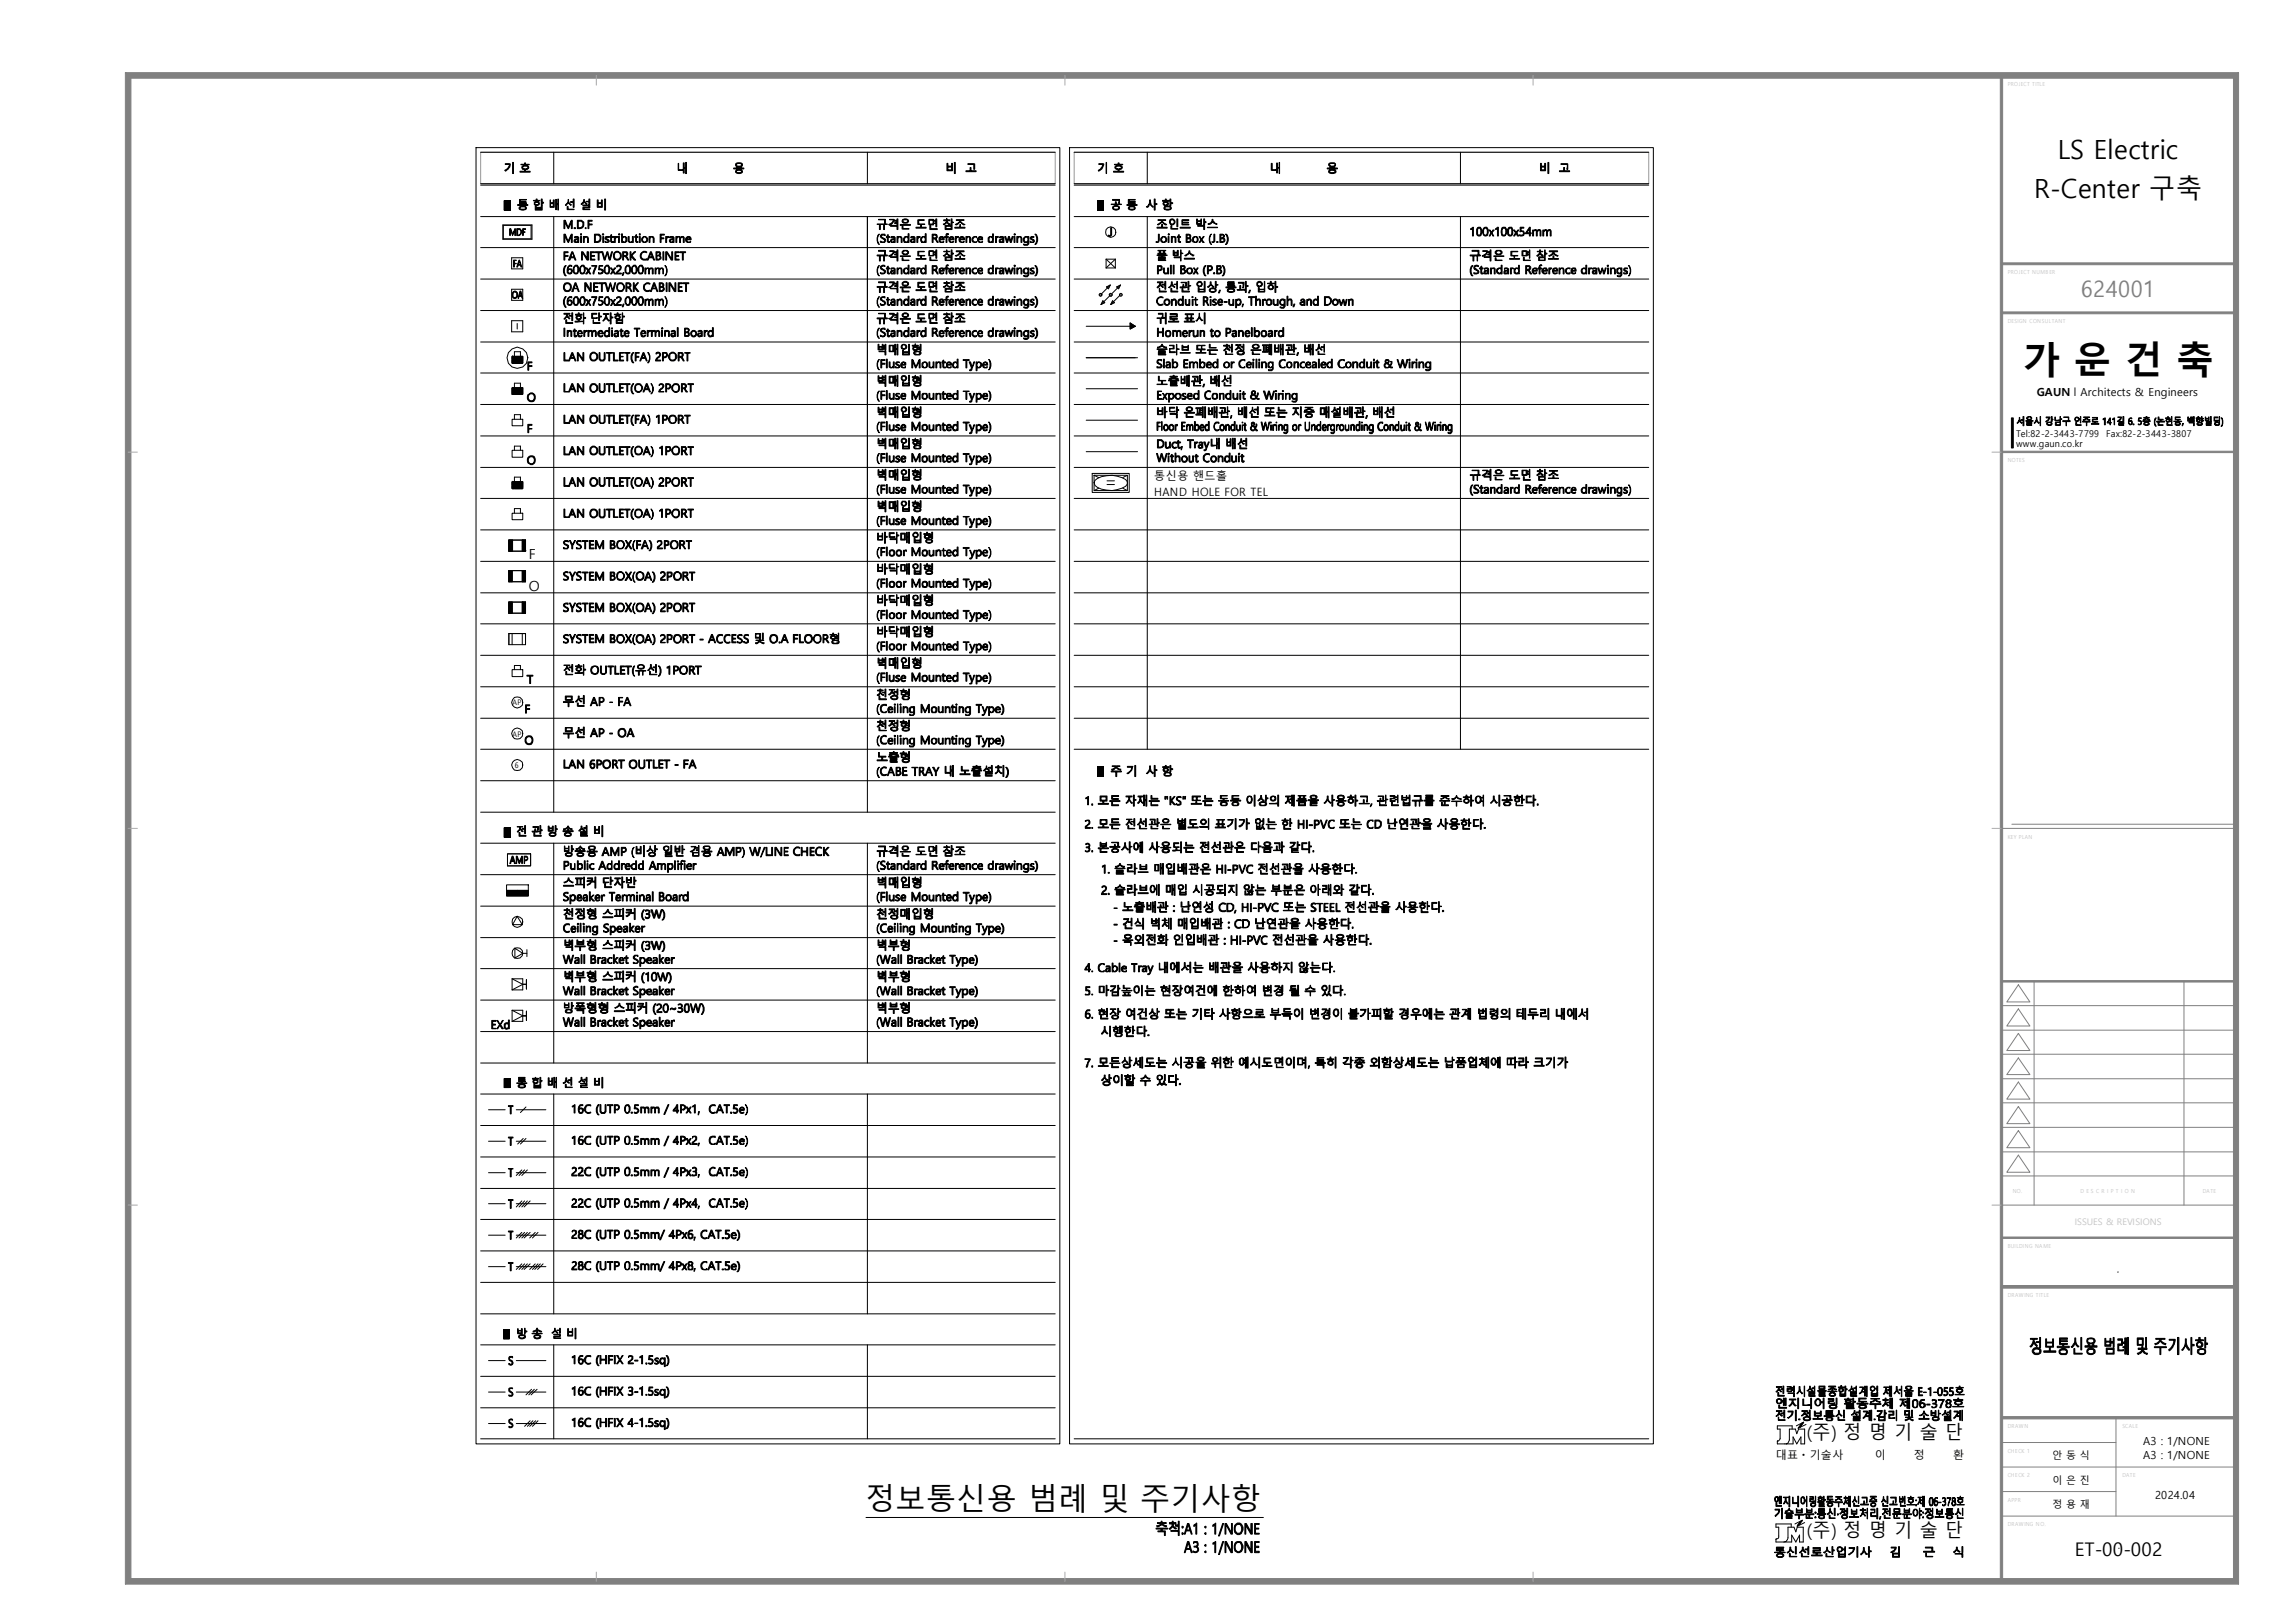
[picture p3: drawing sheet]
<svg xmlns="http://www.w3.org/2000/svg" width="420mm" height="297mm" viewBox="0 0 420 297" stroke-linecap="round" stroke-linejoin="round" font-family="sans-serif">
<defs><g id="words">
<text font-size="6.9" x="370.2" y="68.5">가 운 건 축</text>
<text font-size="5.5" x="158.4" y="276.2">정보통신용 범례 및 주기사항</text>
<g font-size="4.8">
<text x="376.6" y="29.1">LS Electric</text>
<text x="372.3" y="36.2">R-Center 구축</text>
</g>
<text font-size="4.1" fill="#808080" x="380.8" y="54.3">624001</text>
<g font-size="3.4">
<text x="330.7" y="263.3">(주) 정 명 기 술 단</text>
<text x="330.7" y="281.3">(주) 정 명 기 술 단</text>
<text x="379.7" y="284.6">ET-00-002</text>
</g>
<g font-size="2.5">
<text x="96.8" y="102.3">F</text>
<text x="96.8" y="108">O</text>
</g>
<g font-size="2.1">
<text x="211.2" y="87.9">통신용 핸드홀</text>
<text x="211.2" y="90.8">HAND HOLE FOR TEL</text>
</g>
<g font-size="2">
<text x="372.8" y="72.5">GAUN l Architects &amp; Engineers</text>
<text x="325" y="266.9">대표ㆍ기술사</text>
<text x="343.2" y="266.9">이</text>
<text x="350.3" y="266.9">정</text>
<text x="357.5" y="266.9">환</text>
<text x="392.3" y="264.4">A3 : 1/NONE</text>
<text x="392.3" y="267">A3 : 1/NONE</text>
<text x="394.5" y="274.2">2024.04</text>
</g>
<g font-size="1.8">
<text x="375.7" y="267">안 동 식</text>
<text x="375.7" y="271.4">이 은 진</text>
<text x="375.7" y="275.9">정 용 재</text>
</g>
<g font-size="1.7">
<text x="369" y="81.7">www.gaun.co.kr</text>
<text x="369" y="80">Tel:82-2-3443-7799</text>
<text x="385.5" y="80">Fax:82-2-3443-3807</text>
</g>
<text font-size="1.7" fill="#c1c1c1" x="379.7" y="224.1">ISSUES &amp; REVISIONS</text>
<g font-size="1.4">
<text x="93.8" y="129">AP</text>
<text x="93.8" y="134.8">AP</text>
<text x="94.2" y="140.5">6</text>
</g>
</g></defs>
<g fill="#000" stroke="#000" stroke-width=".18">
<path d="M203.3 41.7h.2v1a.38 .38 0 0 1-.1 .4 .38 .38 0 0 1-.5 .1v-.2l.3 .1 .1-.2zM96.6 66.2h.8v.2h-.6v.5h.6v.2h-.6v.6h-.2zM96.6 77.6h.8v.2h-.6v.6h.6l-.6 .1v.7h-.2zM368.1 76.5h.4v5.5h-.4zM96.2 128.9h.7v.2h-.5v.5h.5v.2h-.5v.7h-.2zM96.4 123.5h1.1v.2h-.4v1.4h-.2v-1.4h-.5zM93 202.3h.9v.1h-.3v1.4h-.2v-1.4h-.4zM93 213.8h.9l-.3 .1v1.4h-.2v-1.4zM93 208h.9v.2h-.3v1.3h-.2v-1.3h-.4zM93 219.5h.9v.1h-.3v1.5h-.2v-1.5h-.4zM93 225.2h.9v.2h-.3v1.3h-.2v-1.3h-.4zM93 231h.9v.1h-.3v1.4h-.2v-1.4h-.4z"/>
<path d="M93.2 248.2h.6v.1a.31 .31 0 0 0-.4 0 .31 .31 0 0 0-.1 .4v.1a.51 .51 0 0 1 .6 .4 .51 .51 0 0 1-.5 .6l-.3-.1v-.3l.5 .2 .1-.2-.1-.2a.66 .66 0 0 1-.4-1zM93.1 254l.7-.1v.2h-.5l-.1 .2 .3 .2a.6 .6 0 0 1 .2 .9h-.5l-.1-.2a.31 .31 0 0 0 .5 .1 .31 .31 0 0 0 0-.5 .64 .64 0 0 1-.5-.8zM93.1 259.8l.4-.2 .3 .1v.1h-.2a.28 .28 0 0 0-.3 0 .28 .28 0 0 0 0 .4 .55 .55 0 0 1 .5 .4 .55 .55 0 0 1-.2 .6h-.4l-.1-.3a.35 .35 0 0 0 .4 .1 .35 .35 0 0 0 .2-.3l-.2-.2a.52 .52 0 0 1-.4-.7z"/>
<path d="M93.8 29.7h.2v2.1h-.2zM92.5 30h.9l-.1 .6-.8 .7-.1-.1 .6-.5 .2-.6zM95.3 30.1h.7v-.3h.2v.3h.7zM95.6 30.4a.72 .72 0 0 1 1.2 .3l-.3 .3h-.3v.3h.8v.2h-1.8v-.2h.8v-.3a.39 .39 0 0 1-.4-.2 .39 .39 0 0 1 0-.4zM95.7 30.5v.1a.42 .42 0 0 0 .3 .4 .42 .42 0 0 0 .4-.2l.2-.2a.67 .67 0 0 0-.9-.1z"/>
<path d="M95.1 36.5h1.3l-1.2 .1v.2h1.1l-1.1 .1v.2h1.2v.2h-.6v.1h.8v.2h-1.9v-.2h.9v-.1h-.5zM95.1 37.8h.1a1.08 1.08 0 0 1 1.2 .2 .75 .75 0 0 1-.7 .4 .75 .75 0 0 1-.7-.4zM95.2 37.9v.3l.2 .1 .8-.1v-.3l-.3-.1zM97.6 36.7h.5v-.3h.2v.3h.5zM99.1 36.4h.1v.6h.3v.2h-.3v.4h-.1zM97.8 37h.1a.52 .52 0 0 1 .8 .3 .5 .5 0 0 1-.6 .3 .5 .5 0 0 1-.3-.6zM98 37.1a.31 .31 0 0 0 .2 .4 .31 .31 0 0 0 .4-.2 .3 .3 0 0 0-.2-.4 .3 .3 0 0 0-.4 .1zM98 37.7h.1v.2h1v-.2h.1v.7h-1.2zM98.1 38.1v.2h1v-.2zM101.7 36.5h.2v.8h.2l.1-.9v2l-.1-1h-.2v1h-.2zM100.7 36.6l.1 .5h.5v-.5h.1v1.3h-.7zM100.8 37.3v.5h.5v-.5zM104.9 36.4h.2v1.5h-.2v-.9h-.5l.5-.1zM104 36.5l.1 .6 .5 .3-.1 .2-.4-.5-.5 .5-.1-.1 .4-.4zM103.8 37.8h.2v.5l1.1 .1h-1.3zM107.3 36.8h.5v-.4h.1v1h-.1v-.5zM106.8 36.5l.2 .4 .4 .4h-.1l-.4-.4-.5 .5-.1-.1 .5-.4zM106.7 37.5h1.2v.5h-1.1v.3l1.1 .1h-1.2v-.5h1.1v-.2h-1.1zM110.7 36.4h.1v2h-.1zM109.3 36.6h.2v.5h.6v-.5h.1v1.3h-.9zM109.5 37.3v.5h.6v-.5z"/>
<path d="M125.1 29.8h.1v.8h.3v-.9h.1v2.1h-.1v-1.1h-.3v1h-.1zM124.1 29.9l.1 1.2 .8-.1v.2h-.9zM134.7 29.9h.1a.98 .98 0 0 1 1.1 .2l-.2 .6h.4v.2h-1.8v-.2h.5l-.2-.5zM134.8 30.1a.39 .39 0 0 0 .6 .3h.2l.1-.3a.55 .55 0 0 0-.9 0zM135 30.5v.2h.6v-.2zM134.7 31.2a.72 .72 0 0 1 1.2 .3 .75 .75 0 0 1-1.3-.2zM134.8 31.2l.1 .4h.7l.1-.2a.67 .67 0 0 0-.9-.2z"/>
<path d="M174.7 29.7h.1v2.1h-.1zM173.3 29.9h.2v.5h.7v-.5h.1v1.3h-1zM173.5 30.6v.5h.7v-.5zM177.1 30h1.3v.9l-.2 .1v-.9zM176.8 31.2h.7v-.6h.2v.6h.9v.2h-1.8z"/>
<path d="M202.4 29.7l.1 2.1zM201.1 30h.9l-.3 .9-.6 .4-.1-.1 .4-.3 .4-.8zM204 30.1h.6v-.3h.2v.3h.7zM204.1 30.4a.82 .82 0 0 1 1.3 .2l-.3 .4h-.3v.3h.9v.2h-1.9v-.2h.8v-.3a.41 .41 0 0 1-.4-.1 .41 .41 0 0 1-.1-.5zM204.4 30.4l-.2 .2a.53 .53 0 0 0 .9 .2l.1-.1a.6 .6 0 0 0-.8-.3z"/>
<path d="M203.6 36.5h1.3v.7h-.2l.1-.5h-1.2zM203.4 37.3h.7v-.4h.2v.4l.9 .1zM203.7 37.8a.72 .72 0 0 1 1.2 .3 .69 .69 0 0 1-.7 .4 .69 .69 0 0 1-.6-.6zM204 37.8l-.2 .2a.63 .63 0 0 0 .9 .1 .39 .39 0 0 0-.6-.3zM206.5 36.5h1.3l-1.1 .1v.2h1.1l-1.1 .1v.2h1.1v.2h-.5v.1h.8v.2h-1.9v-.2h.9v-.1h-.6zM206.6 37.8h.1a.9 .9 0 0 1 1.1 .2 .69 .69 0 0 1-.7 .4 .69 .69 0 0 1-.6-.4zM206.7 37.9v.3l.2 .1a.49 .49 0 0 0 .7-.2v-.2l-.2-.1zM211.2 36.4h.2v.9h.4v.1h-.4v1h-.2zM210.4 36.6h.2l.1 .8 .4 .4-.1 .1-.5-.6-.4 .6-.3-.1 .5-.5zM212.8 36.7h.5v-.3h.1v.3h.6v.1h-1.2zM214.1 36.4h.2v.7h.3v.2h-.3v.4h-.2zM212.9 37.2a.55 .55 0 0 1 .5-.3 .55 .55 0 0 1 .5 .4 .63 .63 0 0 1-1 0zM213.1 37.1l-.1 .1a.34 .34 0 0 0 .4 .3 .34 .34 0 0 0 .3-.3l-.3-.2zM213.2 37.8a.73 .73 0 0 1 1.2 .4 .82 .82 0 0 1-1.4-.2zM213.2 37.9v.3l.2 .1 .8-.1v-.3l-.2-.1z"/>
<path d="M233.7 29.8l.1 .8h.3l.1-.9v2.1l-.1-1.1h-.3l-.1 1zM232.7 29.9h.1v1.2l.7-.1v.2h-.8zM243.2 29.9l.5-.1a.47 .47 0 0 1 .5 .1 .47 .47 0 0 1 .1 .5v.3h.5v.2h-1.9v-.2h.5v-.2l-.2-.3zM243.3 30.1a.56 .56 0 0 0 .8 .3l.2-.3a.6 .6 0 0 0-1 0zM243.6 30.5v.2h.5v-.2zM243.2 31.2a.82 .82 0 0 1 1.3 .2 .85 .85 0 0 1-1.3 0zM243.4 31.2l-.1 .2 .2 .2a.63 .63 0 0 0 .8-.3l-.2-.1z"/>
<path d="M283.3 29.7h.2v2.1h-.2zM281.9 29.9h.2v.5h.6v-.5h.2v1.3h-1zM282.1 30.6v.5h.6v-.5zM285.7 30h1.2v1h-.1l.1-.9zM285.4 31.2h.8v-.6h.1v.6h1v.2h-1.9z"/>
<path d="M93.9 53.4a.55 .55 0 0 1 .7 0 .55 .55 0 0 1 .1 .7 .55 .55 0 0 1-.7 .5 .55 .55 0 0 1-.3-.8zM94 53.5l-.1 .8a.4 .4 0 0 0 .5 0 .4 .4 0 0 0 .2-.5l-.1-.3zM95.2 53.3h.1l.4 1.3-.3-.4h-.4l-.2 .4zM95.2 53.4l-.1 .7h.3z"/>
<path d="M93.3 41.8h.2l.3 1 .5-1v1.3l-.1-1.1-.4 1.1-.4-1.1-.1 1.1zM94.6 41.8h.6a.75 .75 0 0 1-.2 1.3h-.4zM94.7 42v1a.56 .56 0 0 0 .6-.4 .56 .56 0 0 0-.2-.6zM95.7 41.8h.5v.2h-.4v.4h.3l-.3 .1v.6z"/>
<path d="M94 47.6h.5l-.4 .1v.5h.4l-.4 .1v.6h-.1zM95 47.6l.5 1.3h-.2l-.1-.4h-.4l-.1 .4h-.1zM95 47.8l-.2 .5h.4z"/>
<path d="M103.4 51.8a.81 .81 0 0 1 1.2 .7 .81 .81 0 0 1-1.2 .8 1.14 1.14 0 0 1 0-1.5zM103.5 52a.63 .63 0 0 0-.1 .9 .63 .63 0 0 0 .9 0 .63 .63 0 0 0-.2-.9zM105.2 51.7h.2l.6 1.6h-.2l-.1-.5h-.7l-.1 .5h-.3zM105.3 52l-.2 .7h.6zM107 51.7h.3l.7 1.4v-1.4h.2v1.6h-.2l-.8-1.3v1.3h-.2zM108.6 51.7h.8v.2h-.6v.5h.6v.2h-.6v.6h.7v.1h-.9zM109.6 51.7h1.1v.2h-.5v1.4h-.1v-1.4h-.5zM110.7 51.7h.2l.4 1.4 .4-1.4 .5 1.4 .3-1.4h.2l-.4 1.6h-.2l-.4-1.3-.4 1.3h-.1zM113.1 51.8a.81 .81 0 0 1 1.2 .7 .81 .81 0 0 1-1.2 .8 1.14 1.14 0 0 1 0-1.5zM113.2 52a.97 .97 0 0 0 0 1.1 .63 .63 0 0 0 .9-.6 .63 .63 0 0 0-.9-.5zM114.6 51.7h.5l.3 .2 .1 .4-.2 .3h-.2l.6 .7h-.2l-.4-.6h-.4v.6h-.1zM114.7 51.9v.6h.3a.3 .3 0 0 0 .3-.3 .3 .3 0 0 0-.3-.3zM115.9 51.7h.2v.8l.6-.8h.1l-.6 .8 .7 .8h-.2l-.6-.7v.7h-.2zM117.9 52.1l.5-.4 .6 .1v.2a.66 .66 0 0 0-1.1 .5 .66 .66 0 0 0 1.1 .6v.2a.83 .83 0 0 1-1.1-.2 .83 .83 0 0 1 0-1zM119.6 51.7h.2l.6 1.6h-.2l-.1-.5h-.7l-.2 .5h-.2zM119.7 52l-.2 .7h.5zM120.6 51.7h.5a.39 .39 0 0 1 .4 .3 .39 .39 0 0 1-.3 .5 .43 .43 0 0 1 .4 .5 .43 .43 0 0 1-.5 .3h-.5zM120.8 51.9v.5h.4l.1-.2-.1-.3zM120.8 52.6v.6l.5-.1 .1-.4-.2-.1zM121.9 51.7h.2v1.6h-.2zM122.4 51.7h.3l.8 1.4v-1.4h.2v1.6h-.3l-.8-1.3v1.3h-.2zM124.1 51.7h.8v.2h-.6v.5h.5v.2h-.5v.6h.6v.1h-.8zM125.1 51.7h1v.2h-.5v1.4h-.1v-1.4h-.4z"/>
<path d="M103.3 48.8l.3-.2a1.45 1.45 0 0 0 0 1.9h-.1a1.45 1.45 0 0 1-.2-1.7zM104 48.8l.2-.3 .4 .1v.2a.46 .46 0 0 0-.5 0 .46 .46 0 0 0-.1 .6 .42 .42 0 0 1 .4-.2 .42 .42 0 0 1 .3 .4 .49 .49 0 0 1-.5 .5 .49 .49 0 0 1-.4-.7zM104 49.6a.32 .32 0 0 0 .6 0 .32 .32 0 0 0-.6 0zM105 48.9l.3-.4h.4a1.42 1.42 0 0 1 0 1.5l-.2 .1a.67 .67 0 0 1-.6-.9zM105.2 48.7a1.27 1.27 0 0 0 0 1.3h.4a1.27 1.27 0 0 0 0-1.3zM106.2 48.9l.3-.4h.3a1.42 1.42 0 0 1 .1 1.5l-.2 .1a.67 .67 0 0 1-.6-.9zM106.4 48.7a1.27 1.27 0 0 0 0 1.3h.4a1.27 1.27 0 0 0 0-1.3zM107.2 49h.2l.3 .4 .2-.4h.2l-.3 .5 .3 .6h-.2l-.2-.4-.3 .4h-.2l.4-.6zM108.3 48.6h.9l-.5 1.5h-.2v-.3l.6-1.1zM109.6 48.6h.7l-.6 .1v.5a.51 .51 0 0 1 .7 .6 .51 .51 0 0 1-.8 .2v-.1a.37 .37 0 0 0 .5 .1 .37 .37 0 0 0 .1-.6 .37 .37 0 0 0-.6 0zM110.7 48.9l.3-.4h.3a1.16 1.16 0 0 1 0 1.6 .67 .67 0 0 1-.7-.9zM110.9 48.7a1.27 1.27 0 0 0 0 1.3h.4a1.27 1.27 0 0 0 0-1.3zM111.8 49h.1l.3 .4 .2-.4h.3l-.4 .5 .4 .6h-.3l-.1-.4-.4 .4h-.1l.3-.6zM112.9 48.7a.49 .49 0 0 1 .7 0 .49 .49 0 0 1-.1 .7l-.6 .6h.8v.1h-.9l.1-.5 .2-.1a.48 .48 0 0 0 .4-.3 .48 .48 0 0 0-.2-.5l-.4 .2zM114 49.9h.2l-.2 .5h-.1zM114.6 48.7l.2-.2h.3a1.16 1.16 0 0 1 0 1.6 .67 .67 0 0 1-.7-.9zM114.7 48.7a1.27 1.27 0 0 0 0 1.3h.4a1.27 1.27 0 0 0 0-1.3zM115.7 48.9l.3-.4h.3a1.42 1.42 0 0 1 .1 1.5l-.2 .1a.67 .67 0 0 1-.6-.9zM115.9 48.7a1.27 1.27 0 0 0 0 1.3h.3a1.27 1.27 0 0 0 0-1.3zM116.8 48.9l.4-.4h.3a1.42 1.42 0 0 1 .1 1.5l-.3 .1a.67 .67 0 0 1-.5-.9zM117.1 48.7a1.27 1.27 0 0 0 0 1.3h.3a1.27 1.27 0 0 0 0-1.3zM118 49h.2v.2l.2-.2h.3l.2 .2 .5-.2 .1 .2v.9h-.1v-.7a.23 .23 0 0 0-.2-.2 .23 .23 0 0 0-.2 .1l-.1 .8h-.2l-.1-1-.3 .1-.1 .9h-.2zM119.9 49h.2v.2a.41 .41 0 0 1 .6 0l.5-.2a1.14 1.14 0 0 1 .1 1.1v-.7l-.2-.3-.3 .1-.1 .2v.7h-.1l-.1-1-.4 .1v.9h-.2zM121.7 48.6a1.24 1.24 0 0 1 0 1.9 1.45 1.45 0 0 0 0-1.9z"/>
<path d="M103.5 54.3h.1a1.57 1.57 0 0 0 0 1.9 .99 .99 0 0 1-.5-1.3zM104.2 54.3h.4v.2a.46 .46 0 0 0-.5 0 .46 .46 0 0 0-.1 .6v-.1a.48 .48 0 0 1 .6 .1 .48 .48 0 0 1 0 .7 .48 .48 0 0 1-.7-.1 1.19 1.19 0 0 1 .3-1.4zM104.1 55v.1a.34 .34 0 0 0-.1 .5 .34 .34 0 0 0 .5 0 .34 .34 0 0 0 0-.5zM105.2 54.4l.5-.1a1.42 1.42 0 0 1 0 1.5h-.6a1.34 1.34 0 0 1 .1-1.4zM105.2 54.4a1.27 1.27 0 0 0 0 1.3h.2a.78 .78 0 0 0 .2-1.3zM106.3 54.4l.5-.1a1.42 1.42 0 0 1 .1 1.5l-.5 .1a1.08 1.08 0 0 1-.1-1.5zM106.4 54.4a1.27 1.27 0 0 0 0 1.3h.2a.78 .78 0 0 0 .2-1.3zM107.2 54.8h.2l.3 .4 .2-.4h.2l-.3 .5 .3 .6h-.2l-.2-.5-.3 .5h-.2l.4-.6zM108.3 54.3h.9l-.5 1.6h-.2v-.4l.6-1.1h-.8zM109.6 54.3h.7v.1h-.6v.5a.51 .51 0 0 1 .7 .6 .51 .51 0 0 1-.8 .3v-.2a.39 .39 0 0 0 .5 .1 .39 .39 0 0 0 .1-.6 .39 .39 0 0 0-.6-.1zM110.8 54.4l.5-.1a1.16 1.16 0 0 1 0 1.6 .85 .85 0 0 1-.8-.6 .85 .85 0 0 1 .3-.9zM110.9 54.4a1.27 1.27 0 0 0 0 1.3h.2a.78 .78 0 0 0 .2-1.3zM111.8 54.8h.1l.3 .4 .2-.4h.3l-.4 .5 .4 .6h-.3l-.2-.5-.3 .5h-.1l.3-.6zM112.9 54.4a.49 .49 0 0 1 .7 .1 .49 .49 0 0 1-.1 .7l-.4 .2-.2 .3h.8v.2h-.9l.1-.5 .4-.3a.35 .35 0 0 0 .2-.4 .35 .35 0 0 0-.4-.3l-.2 .2zM114 55.6h.2l-.2 .5h-.1zM114.6 54.4l.5-.1a1.16 1.16 0 0 1 0 1.6 .85 .85 0 0 1-.8-.6 .85 .85 0 0 1 .3-.9zM114.7 54.4a1.27 1.27 0 0 0 0 1.3h.2a.78 .78 0 0 0 .2-1.3zM115.8 54.4l.5-.1a1.42 1.42 0 0 1 .1 1.5 .58 .58 0 0 1-.6 0 .58 .58 0 0 1-.2-.7zM115.9 54.4a1.27 1.27 0 0 0 0 1.3h.2a.78 .78 0 0 0 .1-1.3zM117 54.4l.5-.1a1.42 1.42 0 0 1 .1 1.5l-.5 .1a1.08 1.08 0 0 1-.1-1.5zM117.1 54.4a1.27 1.27 0 0 0 0 1.3h.2a.78 .78 0 0 0 .1-1.3zM118 54.8h.2v.1a.35 .35 0 0 1 .3-.2 .35 .35 0 0 1 .4 .2l.2-.2h.3l.1 .2v1h-.1v-.8a.26 .26 0 0 0-.3-.2 .26 .26 0 0 0-.2 .3v.7h-.2v-.9l-.1-.1h-.3l-.1 1h-.2zM119.9 54.8h.2v.1a.35 .35 0 0 1 .3-.2 .35 .35 0 0 1 .3 .2l.3-.2h.2l.2 .2v1l-.2-1a.34 .34 0 0 0-.5 .3v.7h-.1v-.9l-.1-.1h-.4v1h-.2zM121.7 54.3a1.33 1.33 0 0 1 0 1.9 1.57 1.57 0 0 0 0-1.9z"/>
<path d="M103.2 46.1h.8v.1h-.6v.5h.6v.2h-.6v.7h-.2zM104.6 46.1h.2l.6 1.5h-.2l-.1-.4h-.6l-.2 .4h-.2zM104.7 46.2l-.2 .8h.6zM106.4 46.1h.3l.7 1.2v-1.2h.3v1.5h-.3l-.8-1.4v1.4h-.2zM108 46.1h.8v.1h-.6v.5h.6v.2h-.6v.5h.7v.2h-.9zM109 46.1h1.1v.1h-.5v1.4h-.1v-1.4h-.5zM110.2 46.1h.1l.4 1.3 .4-1.3h.2l.3 1.3 .3-1.3h.2l-.4 1.5h-.2l-.3-1.3-.5 1.3h-.1zM112.5 46.1a.77 .77 0 0 1 1.1 .2 .77 .77 0 0 1-.2 1.1 .77 .77 0 0 1-1-.2l-.1-.5zM112.6 46.2a.64 .64 0 0 0-.1 .9 .64 .64 0 0 0 .9 .1 .64 .64 0 0 0 0-.8 .64 .64 0 0 0-.8-.2zM114 46.1h.8l.1 .5-.3 .3 .2 .2 .3 .5h-.2l-.4-.7h-.4v.7h-.1zM114.1 46.2v.5h.5l.1-.2-.1-.3zM115.3 46.1h.2v.6l.6-.6h.2l-.6 .6 .6 .9h-.2l-.6-.8v.8h-.2zM117.4 46.2l.4-.2 .6 .1v.1a.66 .66 0 0 0-1.1 .6 .66 .66 0 0 0 1.1 .5v.2a.79 .79 0 0 1-1.1-.2 .79 .79 0 0 1 .1-1.1zM119 46.1h.2l.6 1.5h-.2l-.1-.4h-.7l-.2 .4h-.2zM119.1 46.2l-.2 .8h.5zM120.1 46.1h.4a.35 .35 0 0 1 .4 .2 .35 .35 0 0 1-.3 .4 .43 .43 0 0 1 .4 .5 .43 .43 0 0 1-.5 .4h-.4zM120.2 46.2v.5a.31 .31 0 0 0 .4 0 .31 .31 0 0 0 0-.5zM120.2 46.8v.6h.4l.2-.4-.2-.2zM121.3 46.1h.2v1.5h-.2zM121.8 46.1h.3l.8 1.2v-1.2h.2v1.5h-.2l-.8-1.4-.1 1.4h-.2zM123.5 46.1h.8v.1h-.6v.5h.5v.2h-.5v.5h.6v.2h-.8zM124.5 46.1h1v.1h-.4v1.4h-.2v-1.4h-.4z"/>
<path d="M103.2 42.8h.3l.5 1.3 .6-1.3h.1v1.6h-.1v-1.4l-.5 1.4-.7-1.4v1.4h-.2zM105.2 43.3h.5l.2 .1v1h-.2v-.2a.37 .37 0 0 1-.4 .2 .37 .37 0 0 1-.2-.5l.3-.2h.3v-.3l-.5 .1zM105.3 43.9a.24 .24 0 0 0-.1 .2 .24 .24 0 0 0 .3 .2l.2-.2v-.2zM106.3 42.8h.1v.2h-.1zM106.3 43.3h.1v1.1h-.1zM106.8 43.3h.1v.1a.42 .42 0 0 1 .5-.1 .42 .42 0 0 1 .3 .4v.7h-.2v-.8l-.1-.3h-.2l-.3 .4v.7h-.1zM108.8 42.8h.8a.88 .88 0 0 1 .3 1.2 .88 .88 0 0 1-1.1 .4zM109 43v1.2a.7 .7 0 0 0 .7-.2 .7 .7 0 0 0 .1-.7l-.3-.3zM110.2 42.8h.2l.1 .1-.2 .1zM110.3 43.3h.2v1.1h-.2zM110.8 43.3h.6l-.1 .1a.21 .21 0 0 0-.3 0 .21 .21 0 0 0 0 .3h.1a.43 .43 0 0 1 .3 .6l-.7 .1v-.3l.3 .2 .3-.1v-.3a.39 .39 0 0 1-.5-.1 .39 .39 0 0 1 0-.5zM111.8 43l.1-.1v.4h.4v.1h-.4v.7l.2 .2 .2-.1v.2h-.4l-.1-.2v-.8h-.2v-.1h.2zM112.4 43.3h.2v.2a.22 .22 0 0 1 .2-.2 .22 .22 0 0 1 .2 .1l-.3 .1-.1 .9h-.2zM113.3 42.8h.2l-.1 .2-.2-.1zM113.2 43.3h.2v1.1h-.2zM113.8 42.8l.1 .6a.55 .55 0 0 1 .8 .2 .55 .55 0 0 1-.3 .8h-.3l-.1-.2-.2 .2zM114 43.5a.38 .38 0 0 0 0 .7 .38 .38 0 0 0 .6-.3 .34 .34 0 0 0-.2-.5 .34 .34 0 0 0-.4 .1zM115 43.3h.1v.8l.2 .2 .4-.2v-.8h.2v1.1h-.2v-.2l-.2 .2-.5-.2zM116.3 43l.2-.1v.4h.3v.1h-.3v.8h.3v.2h-.3l-.2-.2v-.8h-.1v-.1h.1zM117 42.8h.2v.2h-.2zM117 43.3h.2v1.1h-.2zM117.4 43.8a.55 .55 0 0 1 1.1 0 .55 .55 0 0 1-1.1 0zM117.6 43.8a.42 .42 0 0 0 .8 0 .42 .42 0 0 0-.8 0zM118.8 43.3h.2v.1a.41 .41 0 0 1 .4-.1 .41 .41 0 0 1 .3 .4v.7h-.2v-.8l-.1-.3h-.2l-.2 .4v.7h-.2zM120.8 42.8h.8v.2h-.6v.5h.5v.2h-.5v.7h-.2zM121.8 43.3h.2v.2a.22 .22 0 0 1 .2-.2 .22 .22 0 0 1 .2 .1h-.3l-.1 1h-.2zM122.6 43.3h.6l.2 .1v1h-.2v-.2a.37 .37 0 0 1-.5 .2 .37 .37 0 0 1-.2-.5l.4-.2h.3l-.1-.3-.5 .1zM122.8 43.9l-.1 .2 .2 .2 .3-.2v-.2zM123.7 43.3h.2v.1a.37 .37 0 0 1 .3-.1 .37 .37 0 0 1 .3 .2l.3-.2h.3l.1 .1v1h-.1v-1l-.2-.1-.4 .4v.7h-.1l-.1-1.1-.3 .2-.1 .9h-.2zM125.6 43.4a.48 .48 0 0 1 .6-.1 .48 .48 0 0 1 .3 .6h-.9a.42 .42 0 0 0 .3 .4 .42 .42 0 0 0 .5-.2v.2a.57 .57 0 0 1-.8-.1 .57 .57 0 0 1 0-.8zM125.7 43.5v.2h.6a.36 .36 0 0 0-.6-.2z"/>
<path d="M103.2 40.3h.3l.5 1.3 .6-1.3h.1v1.5h-.1v-1.3l-.5 1.3-.7-1.3v1.3h-.2zM105.1 41.7h.2v.1h-.2zM105.7 40.3h.7l.4 .3a.92 .92 0 0 1-.2 1 .92 .92 0 0 1-.9 .2zM105.8 40.5v1.2a.7 .7 0 0 0 .7-.2 .7 .7 0 0 0 .2-.8l-.4-.2zM107.1 41.7h.2v.1h-.2zM107.6 40.3h.8v.2h-.6v.5h.6v.1h-.6v.7h-.2z"/>
<path d="M104.6 57.2h.2v1.5h-.2v-.9h-.5l.5-.1zM103.2 57.3h1.1v.2h-.5l.3 .6 .2 .2h-.2l-.3-.5-.5 .6-.1-.1 .3-.3 .2-.5h-.5zM103.5 58.5h.2v.5h1.1v.2h-1.3zM106.8 57.2v.9h.4v.2h-.4v1zM105.3 57.5h.5v-.3h.2v.3h.5v.2h-1.2zM105.4 58a.54 .54 0 0 1 .6-.3 .54 .54 0 0 1 .4 .5l-.1 .2h-.3v.4h.6l-1.4 .1v-.1h.6v-.4l-.3-.1zM105.7 57.9a.31 .31 0 0 0 .2 .4 .31 .31 0 0 0 .4-.3l-.3-.2zM109.6 57.2h.1v.6h.4v.2h-.4v.7h-.1zM108.3 57.3h.9v.2h-.7v.7l.8-.1v.2h-1zM108.5 58.5l.1 .5h1.2v.2h-1.3zM111.7 57.2h.1v.8h.4v.2h-.4v1.1h-.1zM110.4 57.4h1l-.4 .1 .2 .8 .3 .3-.1 .2-.5-.7-.5 .7-.1-.1 .5-.9v-.3zM112.4 57.5h.5v-.3h.2v.3l.5 .1zM113.9 57.2l.1 .6h.3v.2h-.3v.4zM112.6 57.8a.48 .48 0 0 1 .6-.1 .48 .48 0 0 1 .3 .6 .48 .48 0 0 1-.6 .1 .48 .48 0 0 1-.3-.6zM112.8 57.9a.28 .28 0 0 0 .1 .4 .28 .28 0 0 0 .4-.1h.1a.32 .32 0 0 0-.2-.4 .32 .32 0 0 0-.4 .1zM112.8 58.5h1.2v.7h-1.2zM112.9 58.7v.3h1v-.3z"/>
<path d="M160.9 42.8h.1a1.45 1.45 0 0 0 0 1.9h-.1a1.45 1.45 0 0 1 0-1.9zM161.2 43l.2-.2h.6v.3a.42 .42 0 0 0-.7 .2l.2 .1a.52 .52 0 0 1 .4 .3 .52 .52 0 0 1 0 .6l-.7 .1-.1-.3a.42 .42 0 0 0 .5 .2 .42 .42 0 0 0 .3-.4l-.2-.1a.6 .6 0 0 1-.5-.8zM162.4 43l.2-.1v.4h.2v.1h-.2v.8h.2v.2h-.2l-.2-.2v-.8h-.2v-.1h.2zM163.1 43.3h.6l.1 .1v1h-.1v-.2a.37 .37 0 0 1-.5 .2 .37 .37 0 0 1-.2-.5l.3-.2h.4l-.1-.3-.5 .1zM163.2 43.9a.27 .27 0 0 0 .1 .3 .27 .27 0 0 0 .3 0 .27 .27 0 0 0 .1-.3zM164.2 43.3h.1v.1a.41 .41 0 0 1 .5-.1 .41 .41 0 0 1 .3 .4v.7h-.2v-.8l-.1-.3h-.2l-.3 .4v.7h-.1zM165.5 43.3h.4l.3 .1v-.6h.2v1.6h-.2v-.2a.47 .47 0 0 1-.6 .2 .47 .47 0 0 1-.2-.5zM165.6 43.5a.43 .43 0 0 0-.1 .6 .43 .43 0 0 0 .7 0 .43 .43 0 0 0-.1-.6l-.2-.2zM166.7 43.3h.6l.2 .1v1h-.2v-.2a.37 .37 0 0 1-.4 .2 .37 .37 0 0 1-.3-.5l.4-.2h.3l-.1-.3-.5 .1zM166.8 43.9v.3l.2 .1 .3-.2v-.2zM167.8 43.3h.2v.2l.1-.2h.3v.1h-.3l-.1 1h-.2zM168.6 43.5l.3-.2 .4 .1v-.6h.2v1.6h-.2v-.2a.47 .47 0 0 1-.5 .2 .47 .47 0 0 1-.3-.5zM168.9 43.3a.5 .5 0 0 0-.2 .6 .5 .5 0 0 0 .4 .4 .49 .49 0 0 0 .2-.5 .49 .49 0 0 0-.4-.5zM170.6 42.8h.5a.43 .43 0 0 1 .4 .4 .43 .43 0 0 1-.3 .5l.5 .7h-.2l-.5-.7h-.2v.7h-.2zM170.8 43v.5h.2a.26 .26 0 0 0 .4-.2 .26 .26 0 0 0-.4-.3zM171.9 43.5a.5 .5 0 0 1 .6-.2 .5 .5 0 0 1 .3 .6h-.8a.37 .37 0 0 0 .3 .4 .37 .37 0 0 0 .4-.2v.2a.58 .58 0 0 1-.7-.1 .58 .58 0 0 1-.1-.7zM172 43.5v.2h.6a.36 .36 0 0 0-.6-.2zM173.1 42.8h.5v.1l-.2-.1-.1 .2v.3h.3v.1h-.3v1h-.2v-1h-.2v-.1h.2zM173.7 43.5a.45 .45 0 0 1 .8-.1l.1 .5h-.8a.38 .38 0 0 0 .3 .3 .38 .38 0 0 0 .4-.1v.2a.54 .54 0 0 1-.7-.1 .54 .54 0 0 1-.1-.7zM173.9 43.5l-.1 .2h.6a.27 .27 0 0 0-.2-.3 .27 .27 0 0 0-.3 .1zM174.8 43.3h.2v.2a.22 .22 0 0 1 .2-.2 .22 .22 0 0 1 .2 .1l-.3 .1-.1 .9h-.2zM175.6 43.5a.5 .5 0 0 1 .6-.2 .5 .5 0 0 1 .3 .6h-.8a.42 .42 0 0 0 .3 .4 .42 .42 0 0 0 .4-.2v.2a.58 .58 0 0 1-.7-.1 .58 .58 0 0 1-.1-.7zM175.8 43.5l-.1 .2h.7a.36 .36 0 0 0-.6-.2zM176.8 43.3h.2v.1l.2-.1 .4 .1v1h-.1l-.1-1.1-.4 .2v.9h-.2zM178 43.5l.4-.2h.3v.2a.39 .39 0 0 0-.5 .1 .39 .39 0 0 0 0 .5l.2 .2 .3-.1a.51 .51 0 0 1-.7 0 .51 .51 0 0 1 0-.7zM179 43.5a.46 .46 0 0 1 .6-.2 .46 .46 0 0 1 .2 .6h-.7a.42 .42 0 0 0 .3 .4 .42 .42 0 0 0 .4-.2v.2a.58 .58 0 0 1-.7-.1 .58 .58 0 0 1-.1-.7zM179.2 43.4l-.1 .3h.6l-.1-.3zM180.8 43.5a.53 .53 0 0 1 .9-.1l.1-.6v1.6l-.1-.2a.5 .5 0 0 1-.6 .1 .5 .5 0 0 1-.3-.6zM181.1 43.4v.1a.48 .48 0 0 0 .3 .8 .47 .47 0 0 0 .3-.5 .47 .47 0 0 0-.4-.5zM182.2 43.3h.2v.2l.1-.2h.2v.1h-.2l-.1 .2v.8h-.2zM183 43.3h.6l.1 .1v1h-.1v-.2a.37 .37 0 0 1-.5 .2 .37 .37 0 0 1-.2-.5l.3-.2h.4v-.2h-.6zM183.1 43.9a.26 .26 0 0 0 .2 .4 .26 .26 0 0 0 .3-.4zM183.9 43.3h.2l.2 .9 .3-.9h.1l.3 .9 .3-.9h.1l-.3 1.1h-.2l-.2-.9-.3 .9h-.2zM185.6 42.8h.2v.1l-.1 .1zM185.6 43.3h.2v1.1h-.2zM186.1 43.3h.2v.1a.41 .41 0 0 1 .4-.1 .41 .41 0 0 1 .3 .4v.7h-.1v-.8l-.1-.3h-.3l-.2 .4v.7h-.2zM187.4 43.5l.3-.2 .4 .1v-.1h.2v1.3l-.3 .3h-.5l-.1-.3 .6 .1 .1-.2v-.3a.47 .47 0 0 1-.5 .2 .47 .47 0 0 1-.3-.5zM187.7 43.3a.5 .5 0 0 0-.2 .6 .5 .5 0 0 0 .4 .4 .49 .49 0 0 0 .2-.5 .49 .49 0 0 0-.4-.5zM188.6 43.3h.6v.1h-.4v.3a.39 .39 0 0 1 .4 .1 .39 .39 0 0 1 0 .5l-.6 .1v-.3l.2 .2 .3-.1a.43 .43 0 0 0-.5-.4zM189.4 42.8h.2a1.45 1.45 0 0 1 0 1.9h-.2a1.45 1.45 0 0 0 0-1.9z"/>
<path d="M160.9 48.6h.1a1.45 1.45 0 0 0 0 1.9h-.1a1.45 1.45 0 0 1 0-1.9zM161.2 48.7l.6-.2 .2 .1v.2a.43 .43 0 0 0-.7 .2l.2 .2a.52 .52 0 0 1 .4 .8 .48 .48 0 0 1-.8-.1l.3 .1a.34 .34 0 0 0 .3-.1 .34 .34 0 0 0 .2-.3l-.3-.2a.51 .51 0 0 1-.4-.7zM162.4 48.8l.2-.1v.3h.2v.2h-.2v.8h.2v.1h-.2l-.2-.1v-.8h-.2v-.2h.2zM163.1 49.1l.6-.1 .1 .2v.9h-.1v-.1a.37 .37 0 0 1-.5 .1 .37 .37 0 0 1-.2-.4l.2-.3h.5l-.1-.3-.5 .2zM163.2 49.6a.25 .25 0 0 0 .1 .4 .25 .25 0 0 0 .4-.1v-.4zM164.2 49h.1v.2a.41 .41 0 0 1 .5-.2 .41 .41 0 0 1 .3 .4v.7h-.2v-.8l-.1-.2-.4 .1-.1 .9h-.1zM165.4 49.2l.4-.2 .4 .2v-.7h.2v1.6h-.2v-.1a.54 .54 0 0 1-.8 0 .54 .54 0 0 1 0-.8zM165.7 49.2a.39 .39 0 0 0-.1 .6 .39 .39 0 0 0 .6-.1 .36 .36 0 0 0 0-.5 .36 .36 0 0 0-.5 0zM166.7 49.1l.6-.1 .2 .2v.9h-.2v-.1a.37 .37 0 0 1-.4 .1 .37 .37 0 0 1-.3-.4l.2-.3h.5l-.1-.3-.5 .2zM166.8 49.7v.2a.31 .31 0 0 0 .4 0 .31 .31 0 0 0 .1-.4zM167.8 49h.2v.3a.22 .22 0 0 1 .1-.3 .22 .22 0 0 1 .3 .2h-.3l-.1 .9h-.2zM168.6 49.2l.3-.2 .4 .2v-.7h.2v1.6h-.2v-.1a.54 .54 0 0 1-.7 0 .54 .54 0 0 1 0-.8zM168.9 49.1a.42 .42 0 0 0-.2 .6 .42 .42 0 0 0 .5 .2 .47 .47 0 0 0 .1-.5 .47 .47 0 0 0-.4-.3zM170.6 48.6l.8 .1 .1 .4-.3 .3 .2 .2 .3 .5h-.2l-.4-.7h-.3v.7h-.2zM170.8 48.8v.5h.4l.2-.4zM171.9 49.2a.53 .53 0 0 1 .6-.2 .53 .53 0 0 1 .3 .6l-.8 .1a.42 .42 0 0 0 .7 .2v.1a.54 .54 0 0 1-.6 .1 .54 .54 0 0 1-.2-.7zM172 49.3v.1h.6a.33 .33 0 0 0-.2-.2 .33 .33 0 0 0-.4 .1zM173.1 48.6l.3-.2 .2 .1-.3 .2v.3h.3v.2h-.3v.9h-.2v-.9h-.2v-.2h.2zM173.7 49.2a.48 .48 0 0 1 .6-.1 .48 .48 0 0 1 .3 .5h-.8a.4 .4 0 0 0 .3 .4 .4 .4 0 0 0 .4-.1 .41 .41 0 0 1-.4 .2 .41 .41 0 0 1-.4-.2zM173.9 49.2l-.1 .2h.6a.29 .29 0 0 0-.1-.3 .29 .29 0 0 0-.4 .1zM174.8 49h.2v.3l.2-.3h.2v.2l-.1-.1-.3 .3v.7h-.2zM175.6 49.2a.53 .53 0 0 1 .6-.2 .53 .53 0 0 1 .3 .6h-.8a.42 .42 0 0 0 .3 .4 .42 .42 0 0 0 .4-.1v.1a.61 .61 0 0 1-.7 0 .61 .61 0 0 1-.1-.8zM175.8 49.3l-.1 .1h.7a.33 .33 0 0 0-.3-.2 .33 .33 0 0 0-.3 .1zM176.8 49h.2v.2l.2-.2h.3l.1 1.1h-.1l-.1-1-.4 .2v.8h-.2zM178 49.2l.4-.2h.3v.2a.42 .42 0 0 0-.5 0 .42 .42 0 0 0 0 .6 .42 .42 0 0 0 .5 .1 .44 .44 0 0 1-.5 .2 .44 .44 0 0 1-.3-.4zM179 49.2a.48 .48 0 0 1 .6-.1 .48 .48 0 0 1 .2 .5h-.7a.42 .42 0 0 0 .3 .4 .42 .42 0 0 0 .4-.1v.1a.61 .61 0 0 1-.7 0 .61 .61 0 0 1-.1-.8zM179.2 49.2l-.1 .2h.6a.26 .26 0 0 0-.2-.2 .26 .26 0 0 0-.3 0zM180.8 49.2a.6 .6 0 0 1 .9 0l.1-.7v1.6l-.1-.1a.5 .5 0 0 1-.6 .1 .5 .5 0 0 1-.3-.7zM181.1 49.2v.1a.38 .38 0 0 0 0 .6 .38 .38 0 0 0 .6-.2 .42 .42 0 0 0-.1-.5 .42 .42 0 0 0-.5 0zM182.2 49h.2v.3l.1-.3h.2v.2l-.2-.1-.1 .2v.8h-.2zM183 49h.6l.1 .2v.9h-.1v-.1a.36 .36 0 0 1-.4 .1 .36 .36 0 0 1-.3-.3l.1-.4h.6l-.2-.3-.4 .2zM183 49.6a.25 .25 0 0 0 .1 .4 .25 .25 0 0 0 .4-.1l.1-.4zM183.9 49h.2l.2 1 .3-1h.1l.3 1 .3-1h.1l-.3 1.1h-.2l-.2-.9-.3 .9h-.2zM185.6 48.5l.2 .1v.2l-.2-.1zM185.6 49h.2v1.1h-.2zM186.1 49h.2v.2a.41 .41 0 0 1 .4-.2 .41 .41 0 0 1 .3 .4v.7h-.1l-.1-1-.4 .1-.1 .9h-.2zM187.4 49.2l.3-.2 .4 .2v-.2h.2v1.3l-.3 .3-.6-.1v-.1l.6 .1 .1-.2v-.3a.54 .54 0 0 1-.7 0 .54 .54 0 0 1 0-.8zM187.6 49.2a.39 .39 0 0 0-.1 .6 .39 .39 0 0 0 .6-.1 .36 .36 0 0 0 0-.5 .36 .36 0 0 0-.5 0zM188.6 49.2l.2-.2h.4v.2l-.2-.1a.22 .22 0 0 0-.3 .2 .22 .22 0 0 0 .3 .2l.2 .2a.4 .4 0 0 1-.1 .4 .4 .4 0 0 1-.5 0v-.2l.5 .1v-.3a.44 .44 0 0 1-.5-.5zM189.4 48.6h.2a1.45 1.45 0 0 1 0 1.9h-.2a1.45 1.45 0 0 0 0-1.9z"/>
<path d="M160.9 54.3h.1a1.57 1.57 0 0 0 0 1.9 1.33 1.33 0 0 1-.1-1.9zM161.2 54.4l.3-.1h.5v.2l-.2-.1a.3 .3 0 0 0-.5 .1 .3 .3 0 0 0 .2 .4 .49 .49 0 0 1 .5 .7 .49 .49 0 0 1-.8 .2l-.1-.3a.44 .44 0 0 0 .8 0l-.4-.4a.47 .47 0 0 1-.3-.7zM162.4 54.4h.2v.4h.2l-.2 .1v.7l.2 .1v.2h-.2l-.2-.2v-.8h-.2l.2-.1zM163.1 54.9l.6-.2 .1 .2v1h-.1v-.2a.39 .39 0 0 1-.5 .1 .39 .39 0 0 1-.2-.4l.2-.2 .5-.1-.1-.2-.5 .1zM163.2 55.4a.25 .25 0 0 0 .1 .3 .25 .25 0 0 0 .4-.1v-.3zM164.2 54.8h.1v.1l.3-.2h.2l.2 .2 .1 1h-.2v-.9l-.1-.1h-.4l-.1 1h-.1zM165.5 54.8l.4-.1 .3 .2v-.7h.2v1.7h-.2v-.3a.47 .47 0 0 1-.6 .2 .47 .47 0 0 1-.2-.6zM165.6 54.9a.42 .42 0 0 0-.1 .6 .42 .42 0 0 0 .6 .1 .43 .43 0 0 0 0-.5 .43 .43 0 0 0-.5-.2zM166.8 54.8l.5-.1 .2 .2v1h-.2v-.2a.39 .39 0 0 1-.5 .1 .39 .39 0 0 1-.2-.4l.2-.2 .5-.1-.1-.2-.5 .1zM166.8 55.4a.28 .28 0 0 0 .3 .3 .28 .28 0 0 0 .2-.4zM167.8 54.8h.2v.1l.1-.1 .3-.1v.2h-.3l-.1 1h-.2zM168.7 54.8l.4-.1 .2 .2v-.7h.2v1.7h-.2v-.3a.47 .47 0 0 1-.6 .2 .47 .47 0 0 1-.2-.6zM168.7 54.9a.42 .42 0 0 0 0 .6 .42 .42 0 0 0 .5 .1 .43 .43 0 0 0 .1-.5 .43 .43 0 0 0-.6-.2zM170.6 54.3h.6l.2 .1 .1 .5-.1 .2h-.2l.2 .1 .3 .7h-.2l-.4-.7h-.3v.7h-.2zM170.8 54.4v.6h.2a.31 .31 0 0 0 .3-.2 .31 .31 0 0 0-.2-.4zM172 54.8a.5 .5 0 0 1 .6 0 .5 .5 0 0 1 .2 .6l-.8 .1a.42 .42 0 0 0 .7 .1v.2a.61 .61 0 0 1-.8-.1 .61 .61 0 0 1 .1-.8zM172 55v.2h.6a.33 .33 0 0 0-.2-.3 .33 .33 0 0 0-.4 .1zM173.1 54.4l.5-.2v.2h-.3v.4h.3l-.3 .1v1h-.2v-1h-.2l.2-.1zM173.9 54.8a.47 .47 0 0 1 .6 0 .47 .47 0 0 1 .1 .6h-.8a.33 .33 0 0 0 .2 .3 .33 .33 0 0 0 .4-.1h.1a.41 .41 0 0 1-.4 .3 .41 .41 0 0 1-.4-.3v-.4zM173.9 54.9l-.1 .3h.6a.29 .29 0 0 0-.1-.3 .29 .29 0 0 0-.4 0zM174.8 54.8h.2l.1 .1 .2-.2h.1v.2h-.3l-.1 1h-.2zM175.8 54.8a.53 .53 0 0 1 .5 0 .53 .53 0 0 1 .2 .6h-.8a.42 .42 0 0 0 .3 .4 .42 .42 0 0 0 .4-.2v.2a.61 .61 0 0 1-.8-.2 .61 .61 0 0 1 .2-.8zM175.8 55l-.1 .2h.7a.33 .33 0 0 0-.3-.3 .33 .33 0 0 0-.3 .1zM176.8 54.8h.2v.1l.2-.2 .4 .2v1h-.1l-.1-1-.4 .1v.9h-.2zM178.1 54.8l.5-.1 .1 .1v.1a.42 .42 0 0 0-.5 .1 .42 .42 0 0 0 0 .6 .42 .42 0 0 0 .5 0 .44 .44 0 0 1-.5 .3 .44 .44 0 0 1-.3-.4l.1-.6zM179 54.9a.47 .47 0 0 1 .6-.2 .47 .47 0 0 1 .2 .7h-.7a.42 .42 0 0 0 .3 .4 .42 .42 0 0 0 .4-.2v.2a.61 .61 0 0 1-.7-.1 .61 .61 0 0 1-.1-.8zM179.3 54.9l-.2 .3h.6v-.3zM181 54.8l.4-.1 .3 .2 .1-.7v1.7l-.1-.3a.47 .47 0 0 1-.6 .2 .47 .47 0 0 1-.3-.6v-.3zM181.1 54.9l-.1 .1a.45 .45 0 0 0 0 .6 .45 .45 0 0 0 .5 .1 .44 .44 0 0 0 .2-.6 .44 .44 0 0 0-.6-.2zM182.2 54.8h.2v.1l.1-.2h.2v.2h-.2l-.1 .1v.9h-.2zM183 54.8l.6-.1 .1 .2v1h-.1v-.2a.38 .38 0 0 1-.5 .2 .38 .38 0 0 1-.2-.5l.1-.2 .6-.1-.2-.2-.4 .1zM183 55.4a.25 .25 0 0 0 .1 .4 .25 .25 0 0 0 .4-.2l.1-.3zM183.9 54.8h.2l.2 .9 .3-.9h.1l.3 .9 .3-.9h.1l-.3 1.1h-.2l-.2-1-.3 1h-.2zM185.6 54.3l.2 .1h-.2zM185.6 54.8h.2v1.1h-.2zM186.1 54.8h.2v.1l.2-.2h.3l.1 .2 .1 1h-.1v-.7a.3 .3 0 0 0-.3-.3 .3 .3 0 0 0-.3 .3v.7h-.2zM187.4 54.9l.3-.2 .4 .2 .2-.1v1.2l-.3 .4-.6-.1v-.2l.6 .1 .1-.2v-.4a.47 .47 0 0 1-.6 .2 .47 .47 0 0 1-.2-.6zM187.5 54.9a.42 .42 0 0 0 0 .6 .42 .42 0 0 0 .5 .1 .43 .43 0 0 0 .1-.5 .43 .43 0 0 0-.6-.2zM188.7 54.8l.4-.1 .1 .1v.1a.3 .3 0 0 0-.5 .1l.1 .1a.42 .42 0 0 1 .4 .6l-.2 .2-.4-.1v-.2h.5v-.1l-.1-.1a.33 .33 0 0 1-.4-.2 .33 .33 0 0 1 .1-.4zM189.4 54.3a.99 .99 0 0 1 .5 1.2l-.3 .7h-.2a1.57 1.57 0 0 0 0-1.9z"/>
<path d="M160.8 57.3h1.3v.9h.3v.1h-.5v1h-.2v-1h-.6v1h-.1v-1h-.5v-.1h1.4v-.8zM163.7 57.6h.5v-.4h.1v1.1h-.1v-.2h-.5l.5-.1v-.3zM162.8 57.3h.9l-.1 .5-.8 .6-.2-.1 .6-.2 .3-.5-.7-.1zM163 58.4h1.3v.9h-.1v-.7h-1.2zM165.2 57.4a.58 .58 0 0 1 .7-.2 .58 .58 0 0 1 .3 .7 .58 .58 0 0 1-.7 .2 .58 .58 0 0 1-.3-.7zM165.3 57.5v.1a.42 .42 0 0 0 .3 .4 .42 .42 0 0 0 .4-.2l.1-.1a.42 .42 0 0 0-.3-.4 .42 .42 0 0 0-.4 .2zM164.8 58.3h1.8v.1h-1.8zM165.1 58.6h.2v.4h1.1v.2h-1.3zM168 57.4h1.2v.2h-1.1v.6h1.1v.1h-.5v.5h.8v.1h-1.9v-.1h.9v-.5h-.5zM170 57.3h.9v.2h.4v-.3h.1v1.5h-.1v-.6h-.4v.2h-.9zM170.1 57.5v.7h.7v-.7zM170.9 57.7v.3h.4v-.3zM170.2 58.5h.1v.5h1.2v.2h-1.3zM172.7 57.4h.5v-.2l.1 .2h.5v.2h-.5v.1l.4 .5h.2l-.2 .1-.5-.4-.3 .4h-.3l.4-.2 .2-.4v-.1h-.5zM174.1 57.2h.1v.6h.3v.2h-.3v.3h-.1zM173 58.5h1.2v.7h-1.2zM173.1 58.6v.4h1v-.4zM175 57.4h1.4v.2l-.6 .1 .3 .4 .5 .2h-.2l-.7-.5-.6 .5h-.3l.5-.2 .4-.4-.7-.1zM174.8 58.8h.9l.1-.5v.5h.8v.1h-1.8z"/>
<path d="M160.8 40.1h1.3v.9l.3 .1h-.5v.9h-.2v-.9h-.6v.9h-.1v-.9h-.5l1.4-.1v-.8zM163.7 40.3h.5v-.3h.1v1.1h-.1v-.2h-.5v-.2h.5v-.2h-.5zM162.8 40.1h.9l-.1 .5-.3 .3-.5 .3-.2-.1 .6-.3 .3-.4v-.2zM163 41.2h1.3v.8h-.1v-.6h-1.2zM165.2 40.2a.64 .64 0 0 1 .6-.2 .64 .64 0 0 1 .5 .6 .67 .67 0 0 1-.7 .2 .67 .67 0 0 1-.5-.4zM165.4 40.2l-.1 .1a.39 .39 0 0 0 .2 .4 .39 .39 0 0 0 .4-.1h.2v-.1a.43 .43 0 0 0-.7-.3zM164.8 41.1h1.8v.1h-1.8zM165.1 41.4h.2v.4l1.1 .1h-1.3zM168 40.2h1.2l-1.1 .1v.7h1.1l-.5 .1v.5h.8v.1h-1.9v-.1h.9v-.5h-.5zM170 40.1h.9v.2h.4v-.3h.1v1.5h-.1v-.6h-.4v.2h-.9zM170.1 40.3v.7h.7v-.7zM170.9 40.5v.3h.4v-.3zM170.2 41.3h.1v.5h1.2v.2h-1.3zM172.7 40.2h.5v-.2l.1 .2h.5v.2l-.5 .1 .4 .5h.2l-.2 .1-.4-.5-.5 .5-.2-.1 .4-.1 .2-.5h-.5zM174.1 40h.1v.6h.3l-.3 .1v.4h-.1zM173 41.2h1.2v.8h-1.2zM173.1 41.4v.4h1v-.4zM175 40.2h1.4l-.6 .1v.2l.8 .6h-.2l-.6-.5-.7 .5h-.3l.9-.6v-.2zM174.8 41.6h.9l.1-.5v.5h.8v.1h-1.8z"/>
<path d="M160.8 45.8h1.3v.9h.3v.1h-.5v1h-.2v-1h-.6v1h-.1v-1h-.5v-.1h1.4v-.7h-1.1zM163.7 46.1h.5v-.4h.1v1.2h-.1v-.2h-.5v-.2h.5v-.3h-.5zM162.8 45.9h.9l-.3 .6a.67 .67 0 0 1-.8 .3l.6-.2 .3-.5v-.1zM163 47h1.3v.8h-.1v-.7zM165.1 46.1a.65 .65 0 0 1 .7-.3 .65 .65 0 0 1 .5 .5 .82 .82 0 0 1-1.2 0zM165.4 46l-.1 .1a.42 .42 0 0 0 .4 .4 .42 .42 0 0 0 .4-.4l-.3-.2zM164.8 46.8l1.8 .1zM165.1 47.2h.2v.4l1.1 .1h-1.3zM168 46h1.2l-1.1 .1v.6h1.1l-.5 .1v.5l.8 .1h-1.9l.9-.1v-.5h-.5zM170 45.9h.9v.2h.4v-.4h.1v1.5h-.1v-.5h-.4v.1h-.9zM170.1 46v.7h.7v-.7zM170.9 46.2v.3h.4v-.3zM170.2 47.1h.1v.5l1.2 .1h-1.3zM172.7 46h.5v-.3l.1 .3h.5l-.5 .1v.1l.3 .4 .3 .1-.2 .1-.4-.4-.5 .5-.2-.2h.2l.3-.3 .1-.3zM174.1 45.7h.1v.6h.3v.2h-.3v.4h-.1zM173 47h1.2v.7h-1.2zM173.1 47.2v.4h1v-.4zM175 45.9h1.4v.2h-.6l.3 .5 .5 .1-.2 .2-.7-.6-.4 .4-.3 .2-.2-.2 .5-.1 .4-.5h-.7zM174.8 47.3h.9l.1-.5v.5l.8 .1z"/>
<path d="M160.8 51.6h1.3v.8h.3v.2h-.5v.9h-.2v-.9h-.6v.9h-.1v-.9h-.5v-.2h1.4v-.7h-1.1zM163.7 51.8h.5v-.3h.1v1.1h-.1v-.2h-.5v-.2h.5v-.2h-.5zM162.8 51.6h.9l-.1 .5-.8 .6-.2-.1 .6-.3 .3-.5-.7-.1zM163 52.7h1.3v.8h-.1v-.7zM165.2 51.6a.58 .58 0 0 1 .7-.1 .58 .58 0 0 1 .3 .7 .58 .58 0 0 1-.7 .1 .58 .58 0 0 1-.3-.7zM165.3 51.7v.2a.43 .43 0 0 0 .6 .3 .28 .28 0 0 0 .2-.3 .28 .28 0 0 0-.2-.3zM164.8 52.5h1.8v.2h-1.8zM165.1 52.8h.2v.5h1.1v.1h-1.3zM168 51.6h1.2v.2h-1.1v.6h1.1v.2h-.5v.4h.8v.2h-1.9v-.2h.9v-.4h-.5zM170 51.6h.9v.2h.4v-.3h.1v1.4h-.1v-.5h-.4v.2h-.9zM170.1 51.7v.7h.7v-.7zM170.9 51.9v.3h.4v-.3zM170.2 52.8h.1v.5h1.2v.1h-1.3zM172.7 51.7h.5v-.2l.1 .2h.5l-.5 .1 .3 .5 .3 .1-.2 .2-.1-.2a.37 .37 0 0 0-.4-.2 .37 .37 0 0 0-.3 .4l-.3-.1 .5-.3 .1-.4zM174.1 51.5h.1v.6h.3v.1h-.3v.5h-.1zM173 52.7h1.2v.7h-1.2zM173.1 52.9v.4h1v-.4zM175 51.6h1.4v.2l-.6 .1 .3 .4 .5 .2-.2 .2-.7-.6-.4 .4-.3 .2-.2-.2 .5-.2 .4-.4-.7-.1zM174.8 53h.9l.1-.5v.5h.8v.2h-1.8z"/>
<path d="M211.9 45.8l1.5 .1zM212.2 46h.1l.1 .3h.5v-.3h.2v.3h.3v.2h-1.5v-.2h.4zM211.8 46.7h1.8h-.8v.3h.5v.4h-1.1v.2l1.2 .1h-1.4v-.5h1.1v-.1h-1.1l.6-.1v-.3zM216.1 45.7l.1 .6h.3l-.3 .1v.5zM214.7 45.8h.2v.3h.6v-.3h.1v.9h-.9zM214.9 46.3v.4h.6v-.4zM214.9 47h1.3v.8l-.1-.6h-1.2zM217.6 45.9h.2l.1 .5 .6 .3-.1 .1-.5-.2-.2-.4-.6 .6-.3-.1 .7-.4zM216.7 47.2h1.9v.2h-1.9z"/>
<path d="M211.8 48.6h.5a.5 .5 0 0 1 .4 .6 .5 .5 0 0 1-.7 .3v.6h-.2zM212 48.8v.6a.36 .36 0 0 0 .6-.3 .36 .36 0 0 0-.6-.3zM212.9 49h.2v.8l.2 .2 .4-.1v-.9h.2v1.1h-.2v-.1l-.5 .1-.3-.2zM214.2 48.5h.2v1.6h-.2zM214.7 48.5h.2v1.6h-.2zM216.1 48.6h.5a.34 .34 0 0 1 .3 .3 .34 .34 0 0 1-.2 .4 .43 .43 0 0 1 .3 .5 .43 .43 0 0 1-.5 .3h-.4zM216.2 48.8v.4a.31 .31 0 0 0 .4 0 .31 .31 0 0 0 .1-.3zM216.2 49.4v.6h.5l.1-.5-.2-.1zM217.2 49.5a.58 .58 0 0 1 1.1 0 .58 .58 0 0 1-1.1 0zM217.3 49.6a.4 .4 0 0 0 .8 0 .4 .4 0 0 0-.8 0zM218.4 49h.2l.3 .4 .2-.4h.2l-.4 .5 .4 .6h-.2l-.2-.4-.3 .4h-.2l.4-.6zM220.4 48.8l.3-.2a1.45 1.45 0 0 0 0 1.9h-.1a1.45 1.45 0 0 1-.2-1.7zM221 48.6h.4a.5 .5 0 0 1 .5 .6 .5 .5 0 0 1-.8 .3v.6h-.1zM221.1 48.8v.6a.47 .47 0 0 0 .6-.5zM222.1 50l.1-.1 .1 .1-.1 .1zM222.7 48.6h.5a.34 .34 0 0 1 .3 .3 .34 .34 0 0 1-.2 .4 .43 .43 0 0 1 .3 .5 .43 .43 0 0 1-.5 .3h-.4zM222.8 48.8v.4a.31 .31 0 0 0 .4 0 .31 .31 0 0 0 .2-.3zM222.8 49.4v.6h.5l.1-.5-.2-.1zM223.7 48.6h.2a1.45 1.45 0 0 1 0 1.9h-.2a1.45 1.45 0 0 0 0-1.9z"/>
<path d="M212 42.8h.2v1.1a.47 .47 0 0 1-.6 .5v-.2l.3 .1 .1-.3zM212.4 43.8a.6 .6 0 0 1 1.2 0 .6 .6 0 0 1-1.2 0zM212.6 43.8a.42 .42 0 0 0 .8 0 .42 .42 0 0 0-.8 0zM213.8 42.8h.2v.1l-.1 .1zM213.8 43.3h.2v1.1h-.2zM214.4 43.3h.1v.1a.37 .37 0 0 1 .5-.1 .37 .37 0 0 1 .2 .4v.7h-.1v-.8l-.1-.3h-.3l-.2 .2v.9h-.1zM215.6 43l.2-.1v.4h.3v.1h-.3v.8h.3v.2h-.3l-.2-.2v-.8h-.1v-.1h.1zM217.1 42.8h.4a.35 .35 0 0 1 .4 .3 .35 .35 0 0 1-.2 .4 .42 .42 0 0 1 .3 .3 .42 .42 0 0 1-.2 .5l-.7 .1zM217.3 43v.5l.5-.2v-.2zM217.3 43.7v.5h.4l.1-.2v-.2zM218.3 43.5a.58 .58 0 0 1 .8-.1 .58 .58 0 0 1 0 .9 .58 .58 0 0 1-.8-.1zM218.5 43.4v.1a.42 .42 0 0 0 0 .6 .42 .42 0 0 0 .6 0 .47 .47 0 0 0 0-.5 .47 .47 0 0 0-.6-.2zM219.5 43.3h.1l.3 .5 .3-.5h.2l-.4 .6 .4 .5h-.3l-.2-.5-.3 .5h-.1l.3-.5zM221.5 43l.2-.2a1.45 1.45 0 0 0 0 1.9 1.45 1.45 0 0 1-.2-1.7zM222.2 42.8h.1v1.1a.44 .44 0 0 1-.5 .5v-.2l.3 .1 .1-.3zM222.7 44.2h.2v.2h-.2zM223.3 42.8h.4a.35 .35 0 0 1 .4 .3 .35 .35 0 0 1-.2 .4 .43 .43 0 0 1 .3 .5 .43 .43 0 0 1-.5 .4h-.4zM223.4 43v.5a.31 .31 0 0 0 .5-.1 .31 .31 0 0 0-.1-.4zM223.4 43.7v.5h.5l.1-.2v-.2zM224.3 42.8h.2a1.45 1.45 0 0 1 0 1.9h-.2a1.45 1.45 0 0 0 0-1.9z"/>
<path d="M211.9 40.2h1.5l-.6 .1v.2l.2 .3 .5 .3h-.2l-.7-.5-.7 .5h-.1l.8-.6v-.2zM211.8 41.6h.8v-.5h.2v.5h.8v.1h-1.8zM215.4 40h.2v1.5h-.2zM214 40.6a.55 .55 0 0 1 1.1 0 .55 .55 0 0 1-1.1 0zM214.2 40.6a.4 .4 0 0 0 .8 0 .4 .4 0 0 0-.8 0zM214.3 41.3h.2v.5l1.1 .1h-1.3zM216.3 40.2h1.3l-1.2 .1v.3h1.1v.2h-1.1v.3h1.2h-1.3zM216 41.6h1.8v.1h-1.8zM220.3 40h.2v.6h.2v.1h-.2v.4h-.2zM219 40l.1 .4h.7l.1-.4v1.1h-.9zM219.1 40.6v.3h.7v-.3zM219.2 41.2h1.3v.8h-.2v-.6h-1.1zM221.8 40.1h.2v.3l.3 .4 .5 .2-.2 .1-.5-.3-.2-.2-.3 .4h-.5l.5-.2zM221 41.6l1.8 .1z"/>
<path d="M211.9 54.5l.4-.2 .6 .1v.1a.66 .66 0 0 0-1.1 .6 .66 .66 0 0 0 1.1 .5v.2a.8 .8 0 0 1-1-.3 .8 .8 0 0 1 0-1zM213 55.3a.6 .6 0 0 1 1.2 0 .6 .6 0 0 1-1.2 0zM213.2 55.3a.43 .43 0 0 0 .8 0 .43 .43 0 0 0-.8 0zM214.4 54.8h.1v.1l.3-.2h.3l.1 .2 .1 1h-.2v-.9l-.1-.1h-.4l-.1 1h-.1zM215.7 54.8l.5-.1 .2 .2v-.7h.2v1.7h-.2v-.3a.47 .47 0 0 1-.6 .2 .47 .47 0 0 1-.2-.6zM215.8 54.9a.42 .42 0 0 0-.1 .6 .42 .42 0 0 0 .6 .1 .43 .43 0 0 0 .1-.5 .43 .43 0 0 0-.6-.2zM216.9 54.8h.2l.1 .9h.3l.1-.9h.2v1.1h-.2v-.2l-.2 .2h-.3l-.2-.3zM218.1 54.4l.3-.1v.1zM218.2 54.8h.2v1.1h-.2zM218.8 54.4l.1 .4h.3l-.3 .1v.6v.2h.3l-.1 .2h-.2l-.1-.2v-.8h-.3l.3-.1zM220.2 54.3h.5l.4 .1v.5l-.2 .2h-.2l.3 .2 .2 .6h-.1l-.5-.7h-.2v.7h-.2zM220.4 54.4v.6l.4-.1 .1-.3-.2-.2zM221.5 54.3h.2v.1h-.3zM221.5 54.8h.2v1.1h-.2zM222.1 54.8l.3-.1 .2 .1v.1a.28 .28 0 0 0-.3 0 .28 .28 0 0 0-.2 .2h.1a.42 .42 0 0 1 .4 .6 .38 .38 0 0 1-.4 .2 .38 .38 0 0 1-.3-.3h.6l-.2-.2a.33 .33 0 0 1-.3-.2 .33 .33 0 0 1 .1-.4zM223.1 54.8a.47 .47 0 0 1 .6 0 .47 .47 0 0 1 .1 .6h-.8a.33 .33 0 0 0 .2 .3 .33 .33 0 0 0 .4-.1h.1a.41 .41 0 0 1-.4 .3 .41 .41 0 0 1-.4-.3l-.1-.4zM223.1 54.9l-.1 .3h.6a.29 .29 0 0 0-.1-.3 .29 .29 0 0 0-.4 0zM224 55.2l.6 .1zM224.9 54.8h.1v.7l.2 .2h.4v-.9h.2v1.1h-.2v-.2l-.5 .2-.2-.3zM226.1 54.8h.2v.1a.47 .47 0 0 1 .6-.1 .47 .47 0 0 1 .3 .6 .48 .48 0 0 1-.3 .4 .48 .48 0 0 1-.6-.1v.6h-.2zM226.4 54.9v.1a.36 .36 0 0 0 0 .6 .36 .36 0 0 0 .5-.1 .39 .39 0 0 0 0-.5 .39 .39 0 0 0-.5-.1zM227.4 55.6h.2l-.3 .5zM228.5 54.3h1.1v.1h-.5v1.5h-.2v-1.5h-.4zM229.8 54.2h.2v.7l.2-.2h.3l.2 .2v1h-.2v-.9l-.1-.1h-.4v1h-.2zM231.1 54.8h.1v.1l.4-.2v.2h-.2l-.2 .1v.9h-.1zM231.9 54.8a.56 .56 0 0 1 .7 0 .56 .56 0 0 1 .1 .7 .56 .56 0 0 1-.8 .3 .56 .56 0 0 1 0-.9zM231.9 55a.42 .42 0 0 0 0 .6 .42 .42 0 0 0 .6 0 .47 .47 0 0 0-.3-.7zM233 54.8h.2v.7l.1 .2h.4l.1-.9h.1v1.1h-.1v-.2l-.5 .2-.3-.3zM234.4 54.8h.8v1.2l-.3 .4-.6-.1v-.2l.6 .1 .1-.2v-.4a.51 .51 0 0 1-.7 .1 .51 .51 0 0 1 0-.8zM234.5 54.9a.4 .4 0 0 0-.1 .7 .4 .4 0 0 0 .6-.1 .41 .41 0 0 0 0-.4 .41 .41 0 0 0-.5-.2zM235.5 54.2h.2v.7l.3-.2h.3l.2 .2v1h-.2v-.7a.3 .3 0 0 0-.3-.3 .3 .3 0 0 0-.3 .3v.7h-.2zM236.8 55.6h.2l-.2 .5h-.2zM238.2 54.8l.4-.1 .2 .2v1h-.1v-.2a.43 .43 0 0 1-.5 .2 .43 .43 0 0 1-.3-.5l.8-.3-.2-.2-.4 .1zM238.2 55.4a.25 .25 0 0 0 0 .4 .25 .25 0 0 0 .4-.2l.1-.3zM239.2 54.8l.1 .1a.45 .45 0 0 1 .7 0v1h-.1v-.7a.3 .3 0 0 0-.3-.3 .3 .3 0 0 0-.3 .3l-.1 .7zM240.5 54.8l.4-.1 .2 .2v-.7h.2v1.7h-.2v-.3a.47 .47 0 0 1-.6 .2 .47 .47 0 0 1-.2-.6zM240.5 54.9a.42 .42 0 0 0 0 .7 .42 .42 0 0 0 .6-.1 .42 .42 0 0 0 0-.5 .42 .42 0 0 0-.6-.1zM242.4 54.3h.8l.5 .4a1 1 0 0 1-1.3 1.2zM242.6 54.4v1.3a.73 .73 0 0 0 .7-.2 .73 .73 0 0 0 .2-.7l-.3-.4zM243.8 55.3a.6 .6 0 0 1 1.2 0 .6 .6 0 0 1-1.2 0zM244 55.3a.42 .42 0 0 0 .8 0 .42 .42 0 0 0-.8 0zM245 54.8h.2l.2 .9 .4-.9h.2l.2 .9 .2-.9h.1l-.2 1.1h-.3l-.1-1-.4 1h-.1zM246.8 54.8h.2v.1l.2-.2 .4 .2v1h-.1l-.1-1-.4 .1v.9h-.2z"/>
<path d="M213.2 51.5h.2v1.4h-.2v-.7h-.4v-.2h.4zM211.8 51.6h1.1v.1h-.5v.2l.2 .3 .3 .3-.1 .1-.5-.4-.5 .5v-.1l.5-.7v-.2h-.5zM212.2 52.7l.1 .6h1.1v.1h-1.2zM214.9 52h.5l.1-.5v1.4l-.1-.8zM214.4 51.6h.1v.3l.2 .3 .4 .3-.1 .1-.4-.2-.1-.2-.5 .5-.1-.1 .4-.4zM214.3 52.7h.2v.6h1.1v.1h-1.3zM217.4 51.5h.2v.7h.3l-.3 .1v.7h-.2zM216.2 51.6h1l-.1 .7-.1-.6zM216 52.5h.5v-.4h.2v.4l.6 .1-1.3 .1zM216.3 52.8h.2v.5h1.2v.1h-1.4zM220.4 51.5h.2v1h-.2zM219.2 51.6a.51 .51 0 0 1 .7 .1 .51 .51 0 0 1 0 .7 .51 .51 0 0 1-.7-.1 .51 .51 0 0 1 0-.7zM219.2 52a.35 .35 0 0 0 .7 0 .35 .35 0 0 0-.7 0zM219.3 52.6h.2v.3h.9v-.3h.2v.8h-1.3zM219.5 53v.3h.9v-.3zM222.4 51.5h.2v.6h.3l-.3 .1v.5h-.2zM221.5 51.6h.2v.3l.5 .5-.1 .1-.5-.4-.4 .5-.2-.1 .5-.4zM221.4 52.8a.72 .72 0 0 1 1.2 .4 .69 .69 0 0 1-.7 .3 .69 .69 0 0 1-.6-.5zM221.7 52.8l-.2 .3a.63 .63 0 0 0 .9 .1 .39 .39 0 0 0-.6-.4zM223.2 53.1h.2l-.2 .5h-.2zM224.7 51.6h1.2h-1.1v.2h1.1v.2h-1.1v.2h1.2v.1h-.6v.2h.8v.2h-1.8v-.2h.8v-.2h-.5zM224.7 52.9a.82 .82 0 0 1 1.3 .3 .85 .85 0 0 1-1.4 0zM224.8 53v.3h.2h.8v-.3l-.2-.1zM227.9 51.5h.2v.7h.3v.2h-.3v1.1h-.2zM226.7 51.6h1l-.1 1.1h-.2l.1-.9h-.8zM226.9 52.2h.2v.8l.7-.1v.2h-1.3l-.1-.1h.5zM228.7 53.1h.2l-.2 .5h-.2zM231.4 51.5l.1 1zM230 51.9a.5 .5 0 0 1 1 0 .5 .5 0 0 1-1 0zM230.2 52a.36 .36 0 0 0 .7 0 .36 .36 0 0 0-.7 0zM230.3 52.6h.2v.3h.9l.1-.3v.8h-1.2zM230.5 53v.3h.9v-.3zM233.3 51.5h.2v.9h.3v.2h-.3v.9h-.2zM232 51.8h.5v-.3h.2v.3l.5 .1zM232.1 52.5a.5 .5 0 0 1 1 0 .5 .5 0 0 1-1 0zM232.3 52.6a.35 .35 0 0 0 .7 0 .35 .35 0 0 0-.7 0z"/>
<path d="M213.3 57.2h.1v2.1h-.1zM212 57.3h.9v.8h.2v.2h-.6v.9h-.2v-.9l-.5-.1h.9l.1-.7h-.8zM214.1 57.4h1.4v.6h-1.2v.3h1.2v.1h-.6v.4h.8v.1h-1.8v-.1h.8v-.4h-.6v-.6h1.2v-.3zM216.9 57.4h1.5v.2h-1.5zM217.3 57.7l.1 .5h.5l.2-.5v.5h.3v.1h-.3v.5h.5v.1h-1.9v-.1h.6v-.5h-.4v-.1h.4zM217.4 58.3v.5h.5v-.5zM220.4 57.2h.2v2.1h-.2zM219.5 57.3l.1 .8 .5 .5-.2 .1-.4-.6-.5 .7-.1-.1 .5-.6z"/>
<path d="M269.2 48.8l.4-.2a1.45 1.45 0 0 0 0 1.9h-.2a1.45 1.45 0 0 1-.2-1.7zM269.8 48.7l.5-.2 .3 .1v.2a.42 .42 0 0 0-.7 .1l.1 .2a.71 .71 0 0 1 .6 .9h-.1a.48 .48 0 0 1-.8-.1h.8v-.2l-.4-.3a.4 .4 0 0 1-.4-.3 .4 .4 0 0 1 .1-.4zM271 48.8l.2-.1v.3h.2v.2h-.2v.8h.2v.1h-.3l-.1-.9h-.2v-.2h.2zM271.7 49.1l.6-.1 .2 .2v.9h-.2v-.1a.36 .36 0 0 1-.4 .1 .36 .36 0 0 1-.3-.3l.2-.4h.5l-.1-.3-.5 .2zM271.8 49.6a.25 .25 0 0 0 0 .4 .25 .25 0 0 0 .4-.1l.1-.4zM272.8 49h.2v.2a.37 .37 0 0 1 .4-.2 .37 .37 0 0 1 .2 .4v.7h-.1v-.8l-.1-.2-.4 .1v.9h-.2zM274 49.2l.3-.2h.3l.1 .2v-.7h.2v1.6h-.2v-.1a.54 .54 0 0 1-.7-.1 .54 .54 0 0 1 0-.7zM274.2 49.2a.42 .42 0 0 0 0 .6 .42 .42 0 0 0 .5 .1 .45 .45 0 0 0 0-.6 .45 .45 0 0 0-.5-.1zM275.3 49.1l.5-.1 .3 .2v.9h-.2v-.1a.36 .36 0 0 1-.4 .1 .36 .36 0 0 1-.2-.3l.1-.4h.5l-.1-.3-.5 .2zM275.4 49.6a.25 .25 0 0 0 .1 .4 .25 .25 0 0 0 .3-.1l.1-.4zM276.4 49h.2v.3l.1-.3h.2v.2l-.1-.1-.2 .2v.8h-.2zM277.1 49.2a.6 .6 0 0 1 .9 0v-.7v1.6v-.1a.5 .5 0 0 1-.7 .1 .5 .5 0 0 1-.2-.7zM277.3 49.3a.42 .42 0 0 0 0 .5 .42 .42 0 0 0 .6 .1 .42 .42 0 0 0 0-.6 .42 .42 0 0 0-.6 0zM279.2 48.6h.7l.3 .3v.2l-.4 .3 .5 .7h-.2l-.4-.7h-.3v.7h-.2zM279.4 48.8v.5h.3a.3 .3 0 0 0 .3-.2 .3 .3 0 0 0-.1-.3zM280.5 49.2a.48 .48 0 0 1 .6-.1 .48 .48 0 0 1 .2 .5h-.7a.4 .4 0 0 0 .2 .4 .4 .4 0 0 0 .5-.1 .41 .41 0 0 1-.4 .2 .41 .41 0 0 1-.4-.2zM280.7 49.2l-.1 .2h.6a.29 .29 0 0 0-.2-.3 .29 .29 0 0 0-.3 .1zM281.9 48.4l.3 .1-.3 .2v.3h.2v.2h-.2v.9h-.2v-.9h-.2v-.2h.2v-.2zM282.3 49.2a.53 .53 0 0 1 .6-.2 .53 .53 0 0 1 .3 .6l-.8 .1a.42 .42 0 0 0 .7 .2v.1a.61 .61 0 0 1-.7 0 .61 .61 0 0 1-.1-.8zM282.5 49.2l-.1 .2h.6v-.2zM283.5 49h.1v.3l.1-.3h.3v.2l-.2-.1-.2 .2v.8h-.1zM284.2 49.2a.48 .48 0 0 1 .6-.1 .48 .48 0 0 1 .3 .5h-.8a.4 .4 0 0 0 .3 .4 .4 .4 0 0 0 .4-.1 .41 .41 0 0 1-.4 .2 .41 .41 0 0 1-.4-.2zM284.4 49.2l-.1 .2h.6a.29 .29 0 0 0-.1-.3 .29 .29 0 0 0-.4 .1zM285.3 49h.2v.2a.41 .41 0 0 1 .5-.2 .41 .41 0 0 1 .3 .4v.7h-.2v-.8l-.2-.2-.3 .1-.1 .9h-.2zM286.6 49.2l.3-.2h.5v.2a.42 .42 0 0 0-.6 0 .42 .42 0 0 0 0 .6 .42 .42 0 0 0 .6 .1v.1a.57 .57 0 0 1-.8 0 .57 .57 0 0 1 0-.8zM287.6 49.2a.48 .48 0 0 1 .6-.1 .48 .48 0 0 1 .3 .5h-.8a.38 .38 0 0 0 .2 .4 .38 .38 0 0 0 .5-.1 .41 .41 0 0 1-.4 .2 .41 .41 0 0 1-.4-.2zM287.8 49.2l-.1 .2h.6l-.1-.2zM289.5 49.2l.3-.2 .4 .2v-.7h.2v1.6h-.2v-.1a.54 .54 0 0 1-.7 0 .54 .54 0 0 1 0-.8zM289.6 49.3a.39 .39 0 0 0 0 .5 .39 .39 0 0 0 .6 0 .39 .39 0 0 0 0-.5l-.2-.2zM290.7 49h.2v.3l.2-.3h.2v.2h-.3l-.1 .9h-.2zM291.5 49.1l.6-.1 .2 .2v.9h-.2v-.1a.37 .37 0 0 1-.4 .1 .37 .37 0 0 1-.3-.4l.2-.3h.5l-.1-.3-.5 .2zM291.7 49.6l-.1 .2a.26 .26 0 0 0 .3 .1 .26 .26 0 0 0 .2-.2v-.2zM292.4 49h.2l.3 1 .3-1 .3 1 .3-1h.2l-.4 1.1h-.1l-.2-.9-.4 .9h-.1zM294.1 48.6a.15 .15 0 0 1 .3 0 .15 .15 0 0 1-.3 0zM294.2 49h.2v1.1h-.2zM294.7 49h.2v.2a.42 .42 0 0 1 .5-.2 .42 .42 0 0 1 .3 .4v.7h-.2v-.8l-.2-.2-.3 .1-.1 .9h-.2zM295.9 49.2l.3-.2h.3l.2 .2v-.2h.1v1.3l-.2 .3-.6-.1v-.1l.5 .1 .2-.2v-.3a.46 .46 0 0 1-.6 0 .46 .46 0 0 1-.2-.6zM296.2 49.2v.1a.39 .39 0 0 0-.1 .5 .39 .39 0 0 0 .6 .1 .52 .52 0 0 0-.4-.8zM297.2 49.2l.1-.2h.6v.2l-.3-.1a.22 .22 0 0 0-.3 .2 .22 .22 0 0 0 .3 .2 .33 .33 0 0 1 .2 .5 .33 .33 0 0 1-.5 .1l-.1-.1v-.1l.5 .1v-.3l-.4-.1-.1-.2zM298 48.6h.2l.1 .2a1.82 1.82 0 0 1-.1 1.7h-.2a1.45 1.45 0 0 0 0-1.9z"/>
<path d="M269.4 45.8h1.3l-.1 .9h.3v.1h-.5v1l-.1-1h-.6v1h-.1v-1h-.5v-.1h1.4v-.7h-1.1zM272.3 46.1h.4v-.4h.2v1.2h-.2v-.2h-.4v-.2h.4v-.3h-.4zM271.4 45.9h.9l-.2 .4a.65 .65 0 0 1-.8 .5l.6-.3 .2-.4v-.1zM271.6 47h1.3v.8h-.2v-.7zM273.9 45.8h.3a.47 .47 0 0 1 .5 .1 .47 .47 0 0 1 .1 .5 .94 .94 0 0 1-1.2-.1v-.2zM273.9 46a.44 .44 0 0 0 .3 .5 .44 .44 0 0 0 .5-.3 .53 .53 0 0 0-.8-.2zM273.4 46.8l1.9 .1zM273.6 47.2h.2v.4l1.1 .1h-1.3zM276.5 46h1.3l-1.1 .1v.6h1.1l-.6 .1v.5l.9 .1h-1.8l.8-.1v-.5h-.6zM278.6 45.9h.9v.2h.4l.1-.4v1.5l-.1-.5h-.4v.1h-.9zM278.7 46v.7h.6v-.7zM279.5 46.2v.3h.4v-.3zM278.8 47.1h.2v.5l1.1 .1h-1.3zM281.3 46h.5v-.3h.1v.3h.5l-.5 .1v.1l.5 .5h-.3l-.2-.3-.6 .5v-.2l.5-.5v-.1zM282.7 45.7l.1 .6h.3v.2h-.3v.4zM281.6 47h1.2v.7h-1.2zM281.8 47.2v.4h.9v-.4zM283.5 45.9h1.6v.2h-.7l.2 .4 .6 .2-.1 .2-.5-.2-.3-.4-.2 .4-.6 .2v-.2l.6-.3 .1-.3h-.7zM283.4 47.3h.8v-.5h.2v.5l.8 .1z"/>
<path d="M269.2 41.8l.5-.2v1.6h-.2v-1.4l-.2 .2h-.1zM270.4 41.7l.5-.1a1.16 1.16 0 0 1-.1 1.6h-.2a1.19 1.19 0 0 1-.2-1.5zM270.5 41.7l-.1 1.1 .1 .2h.2a.78 .78 0 0 0 .1-1.3zM271.6 41.7l.5-.1a1.42 1.42 0 0 1 .1 1.5 .63 .63 0 0 1-.7-.1 .63 .63 0 0 1-.1-.8zM271.7 41.7a1.27 1.27 0 0 0 0 1.3h.2a.78 .78 0 0 0 .1-1.3zM272.5 42.1h.2l.3 .4 .2-.4h.3l-.5 .5 .4 .6h-.2l-.2-.5-.3 .5h-.2l.4-.6zM273.7 41.8l.5-.2v1.6h-.1v-1.4l-.3 .2zM274.9 41.7l.6-.1a1.06 1.06 0 0 1-.2 1.6h-.2a.48 .48 0 0 1-.4-.6zM275.1 41.7a1.27 1.27 0 0 0 0 1.3h.2a.78 .78 0 0 0 .1-1.3zM276.1 41.7l.6-.1 .2 .7a.54 .54 0 0 1-.2 .8 .54 .54 0 0 1-.7-.1l-.1-1.1zM276.3 41.7a1.27 1.27 0 0 0 0 1.3h.3l.1-.3-.1-1zM277 42.1h.2l.3 .4 .3-.4h.2l-.4 .5 .4 .6h-.3l-.2-.5-.3 .5h-.2l.4-.6zM278.2 41.6h.7v.1h-.5v.5a.5 .5 0 0 1 .6 .7 .5 .5 0 0 1-.9 .2v-.2a.42 .42 0 0 0 .7-.1 .35 .35 0 0 0-.2-.4 .35 .35 0 0 0-.4 0zM279.9 41.6h.2v1h.1v.2h-.1v.4h-.2v-.4h-.8zM279.9 41.9l-.5 .7h.5zM280.5 42.1h.2v.1l.4-.2 .2 .2 .3-.2h.3l.1 .2v1h-.1v-.8a.26 .26 0 0 0-.3-.2 .26 .26 0 0 0-.3 .3v.7h-.1v-.9l-.1-.1h-.3l-.1 1h-.2zM282.4 42.1h.1v.1l.5-.2 .2 .2 .3-.2h.2l.2 .2v1h-.2v-.8a.26 .26 0 0 0-.3-.2 .26 .26 0 0 0-.2 .3v.7h-.2v-.9v-.1h-.4l-.1 1h-.1z"/>
<path d="M96.6 72.2a.78 .78 0 0 1 1.1-.1 .78 .78 0 0 1 .2 1 .78 .78 0 0 1-1 .3l-.4-.5zM96.9 72.2a.62 .62 0 0 0-.1 .9 .62 .62 0 0 0 .9 0 .62 .62 0 0 0-.1-.9l-.2-.1z"/>
<path d="M103.2 60h.2v1.6h-.2zM103.8 60.5h.2v.2a.35 .35 0 0 1 .4-.2 .35 .35 0 0 1 .2 .4v.7h-.1v-.8l-.1-.2h-.3l-.1 1h-.2zM105.1 60.2h.1v.3h.3v.1h-.3v.9l.3-.1-.1 .2h-.2l-.1-.1v-.9h-.2v-.1h.2zM105.8 60.5a.48 .48 0 0 1 .6 0 .48 .48 0 0 1 .2 .5h-.8a.38 .38 0 0 0 .3 .4 .38 .38 0 0 0 .4-.1 .4 .4 0 0 1-.3 .3 .4 .4 0 0 1-.5-.2v-.5zM106 60.6l-.2 .4h.6l-.1-.4zM106.8 60.5h.2v.2l.1-.2h.3v.1l-.3 .1-.1 .9h-.2zM107.6 60.5h.2v.1a.37 .37 0 0 1 .3-.2 .37 .37 0 0 1 .4 .3v-.2h.5l.1 .2v.9h-.1v-.7a.26 .26 0 0 0-.3-.3 .26 .26 0 0 0-.2 .4v.6h-.2v-.8l-.1-.2h-.3l-.1 .3v.7h-.2zM109.6 60.6a.48 .48 0 0 1 .6-.1 .48 .48 0 0 1 .2 .5h-.8a.37 .37 0 0 0 .3 .5 .37 .37 0 0 0 .4-.2 .48 .48 0 0 1-.6 .3 .48 .48 0 0 1-.3-.6zM109.7 60.6l-.1 .4h.6l-.1-.4zM110.7 60.5h.5l.2 .1v-.7h.2v1.7h-.2v-.2a.47 .47 0 0 1-.6 .2 .47 .47 0 0 1-.2-.6zM110.9 60.6a.47 .47 0 0 0-.2 .5 .47 .47 0 0 0 .5 .4 .44 .44 0 0 0 .2-.6 .44 .44 0 0 0-.5-.3zM111.9 60h.2v.2h-.2zM111.9 60.5h.2v1.1h-.2zM112.5 60.5h.5l.2 .1v1l-.2-.1a.39 .39 0 0 1-.4 .1 .39 .39 0 0 1-.2-.5l.1-.1 .5-.1-.1-.3-.4 .1zM112.7 61a.22 .22 0 0 0-.1 .4 .22 .22 0 0 0 .3 0l.1-.4zM113.6 60.2h.2v.3h.2v.1h-.2v.8h.2v.2l-.4-.1v-.9h-.1v-.1h.1zM114.4 60.6a.44 .44 0 0 1 .5-.1 .44 .44 0 0 1 .2 .5h-.7l.1 .4 .3 .1 .3-.2v.2a.54 .54 0 0 1-.8-.1 .54 .54 0 0 1 .1-.8zM114.6 60.6l-.2 .4h.6l-.1-.4zM116.1 60h1v.2h-.4v1.4h-.2v-1.4h-.4zM117.4 60.5a.48 .48 0 0 1 .6 0 .48 .48 0 0 1 .2 .5h-.8a.38 .38 0 0 0 .3 .4 .38 .38 0 0 0 .4-.1 .4 .4 0 0 1-.3 .3 .4 .4 0 0 1-.5-.2v-.5zM117.6 60.6l-.2 .4h.6l-.1-.4zM118.4 60.5h.2v.2l.1-.2h.3v.1l-.3 .1-.1 .9h-.2zM119.2 60.5h.2v.1a.37 .37 0 0 1 .3-.2 .37 .37 0 0 1 .4 .3v-.2h.5l.1 .2v.9h-.1v-.7a.26 .26 0 0 0-.3-.3 .26 .26 0 0 0-.2 .4v.6h-.2v-.8l-.1-.2h-.3l-.1 1h-.2zM121.1 60l.1-.1 .1 .2-.2 .1zM121.1 60.5h.1v1.1h-.1zM121.7 60.5l.1 .2a.39 .39 0 0 1 .4-.3 .39 .39 0 0 1 .3 .5v.7h-.2v-.8v-.2h-.4l-.1 .3-.1 .7zM122.9 60.5h.5l.2 .1v1l-.2-.1a.39 .39 0 0 1-.4 .1 .39 .39 0 0 1-.2-.5l.1-.1 .5-.1v-.3l-.5 .1zM123.1 61l-.2 .2 .1 .3 .4-.2v-.3zM124 59.9h.1v1.7h-.1zM125.3 60h.4a.38 .38 0 0 1 .5 .4 .38 .38 0 0 1-.4 .4 .38 .38 0 0 1 .4 .2 .38 .38 0 0 1-.1 .5l-.8 .1zM125.4 60.2v.5h.4l.2-.4zM125.4 60.9v.5l.6-.1v-.3zM126.4 61a.6 .6 0 0 1 1.2 0 .6 .6 0 0 1-1.2 0zM126.6 61a.42 .42 0 0 0 .8 0 .42 .42 0 0 0-.8 0zM127.8 60.5h.6l.1 .1v1h-.1v-.2l-.3 .2a.34 .34 0 0 1-.4-.3 .34 .34 0 0 1 .3-.3l.4-.1v-.2h-.6zM127.8 61.1l.1 .4 .5-.2v-.3zM128.9 60.5h.1v.2l.1-.2h.4v.1l-.4 .1-.1 .9h-.1zM129.7 60.6l.3-.1 .4 .1v-.7h.2v1.7h-.2v-.2a.47 .47 0 0 1-.6 .2 .47 .47 0 0 1-.3-.6zM129.9 60.6a.44 .44 0 0 0-.2 .6 .44 .44 0 0 0 .6 .2 .44 .44 0 0 0 .1-.6 .44 .44 0 0 0-.5-.2z"/>
<path d="M103.2 64.5h.2v1.4h.6v.1h-.8zM104.6 64.5h.2l.6 1.5h-.2l-.1-.5h-.7l-.2 .5h-.1zM104.7 64.7l-.2 .7h.5zM105.7 64.5h.1l.9 1.3v-1.3h.1v1.5h-.1l-.9-1.3v1.3h-.1zM108 64.8a.76 .76 0 0 1 1.1-.1 .76 .76 0 0 1 0 1.1 .76 .76 0 0 1-1.1-.1zM108.3 64.7a.64 .64 0 0 0-.1 .9 .64 .64 0 0 0 .9 .1 .64 .64 0 0 0 0-.9 .64 .64 0 0 0-.8-.1zM109.6 64.5h.2v1.1l.2 .3h.4l.2-.3v-1.1h.1v1.2l-.2 .3h-.6l-.3-.3zM111 64.5h1.1l-.5 .1v1.4h-.2v-1.4zM112.3 64.5h.1v1.4h.7v.1h-.8zM113.4 64.5h.7l-.6 .1v.6h.5l-.5 .1v.6h.6v.1h-.7zM114.3 64.5h1l-.4 .1v1.4h-.2v-1.4zM115.7 64.7l.3-.2a1.45 1.45 0 0 0 0 1.9h-.2a1.45 1.45 0 0 1-.1-1.7zM116.2 64.5h.8l-.6 .1v.6h.5v.2h-.5v.6h-.2zM117.7 64.5h.2l.5 1.5h-.1l-.2-.5h-.7l-.1 .5h-.2zM117.8 64.7l-.3 .7h.5zM118.5 64.5h.2l.1 .2a1.82 1.82 0 0 1-.1 1.7h-.2a1.45 1.45 0 0 0 0-1.9zM120.1 64.6a.49 .49 0 0 1 .7 0 .49 .49 0 0 1-.2 .8l-.3 .1-.2 .4h.8v.1h-.9l.3-.6a.39 .39 0 0 0 .5-.5 .39 .39 0 0 0-.6-.3l-.1 .2zM121.2 64.5h.5a.47 .47 0 0 1 .5 .5 .47 .47 0 0 1-.5 .4h-.3v.6h-.2zM121.4 64.6v.7h.3a.34 .34 0 0 0 .3-.4 .34 .34 0 0 0-.3-.3zM122.3 65.3a.8 .8 0 0 1 1.6 0 .8 .8 0 0 1-1.6 0zM122.7 64.8a.85 .85 0 0 0 .2 1.1 .56 .56 0 0 0 .6-.2 .56 .56 0 0 0 .1-.6 .52 .52 0 0 0-.3-.5 .52 .52 0 0 0-.6 .2zM124.1 64.5l.9 .1 .1 .4-.2 .3h-.2l.5 .7h-.1l-.5-.6h-.3v.6h-.2zM124.3 64.6v.6h.4a.33 .33 0 0 0 .1-.4 .33 .33 0 0 0-.3-.2zM125.3 64.5h1l-.4 .1v1.4h-.2v-1.4z"/>
<path d="M103.2 70.2h.2v1.4l.6 .1h-.8zM104.6 70.2h.2l.6 1.5h-.2l-.1-.4h-.7l-.2 .4h-.1zM104.7 70.4l-.2 .7h.5zM105.7 70.2h.1l.9 1.3v-1.3h.1v1.5h-.1l-.9-1.3v1.3h-.1zM108.2 70.3a.79 .79 0 0 1 1.2 .7 .79 .79 0 0 1-1.2 .6 1.02 1.02 0 0 1 0-1.3zM108.3 70.4a.64 .64 0 0 0-.1 .9 .64 .64 0 0 0 .9 .2 .64 .64 0 0 0 0-.9 .64 .64 0 0 0-.8-.2zM109.6 70.2h.2v1.2l.2 .2h.4l.2-.2v-1.2h.1v1.3l-.2 .3h-.6l-.3-.3zM111 70.2h1.1v.2h-.5v1.3h-.2v-1.3h-.4zM112.3 70.2h.1v1.4l.7 .1h-.8zM113.4 70.2h.7v.2h-.6v.5h.5v.1h-.5v.6l.6 .1h-.7zM114.3 70.2h1v.2h-.4v1.3h-.2v-1.3h-.4zM115.8 70.2h.2a1.45 1.45 0 0 0 0 1.9h-.2a1.45 1.45 0 0 1 0-1.9zM116.4 70.3a.79 .79 0 0 1 1.2 .7 .79 .79 0 0 1-1.2 .6 1.02 1.02 0 0 1 0-1.3zM116.5 70.4a.97 .97 0 0 0 0 1.1 .63 .63 0 0 0 .9-.5 .63 .63 0 0 0-.9-.6zM118.3 70.2h.1l.6 1.5h-.1l-.2-.4h-.7l-.1 .4h-.2zM118.4 70.4l-.3 .7h.5zM119.1 70.2a1.24 1.24 0 0 1 0 1.9 1.45 1.45 0 0 0 0-1.9zM120.6 70.4a.48 .48 0 0 1 .8 0 .48 .48 0 0 1-.2 .7l-.4 .3-.1 .2 .8 .1h-.9l.2-.5a.55 .55 0 0 0 .4-.8h-.4l-.2 .1zM121.8 70.2h.5a.5 .5 0 0 1 .5 .6 .5 .5 0 0 1-.8 .3v.6h-.2zM122 70.4v.6a.4 .4 0 0 0 .5-.1 .4 .4 0 0 0-.1-.5zM123.3 70.3a.82 .82 0 0 1 1.1 .4 .82 .82 0 0 1-.5 1.1 .85 .85 0 0 1-.9-.5 .85 .85 0 0 1 .3-1zM123.4 70.4a.61 .61 0 0 0-.2 1 .61 .61 0 0 0 .9 0l.1-.3a.56 .56 0 0 0-.2-.6 .56 .56 0 0 0-.6-.1zM124.7 70.2h.4a.43 .43 0 0 1 .5 .3 .43 .43 0 0 1-.3 .5l.5 .7h-.2l-.4-.6h-.3v.6h-.2zM124.9 70.4v.6h.2a.31 .31 0 0 0 .3-.3 .31 .31 0 0 0-.2-.3zM125.9 70.2h1v.2h-.4v1.3h-.2v-1.3h-.4z"/>
<path d="M103.2 75.9h.2v1.4h.6v.2h-.8zM104.6 75.9h.2l.6 1.6h-.2l-.1-.5h-.7l-.2 .5h-.1zM104.7 76.1l-.2 .8h.5zM105.7 75.9h.1l.9 1.4v-1.4h.1v1.6h-.1l-.9-1.4v1.4h-.1zM107.9 76.7a.8 .8 0 0 1 1.6 0 .8 .8 0 0 1-1.6 0zM108.3 76.2a.72 .72 0 0 0 .3 1.2 .64 .64 0 0 0 .6-.8 .64 .64 0 0 0-.9-.4zM109.6 75.9h.2v1.2l.2 .3h.4l.2-.3v-1.2h.1v1.3a.72 .72 0 0 1-1.1 0zM111 75.9h1.1v.2h-.5v1.4h-.2v-1.4h-.4zM112.3 75.9h.1v1.4h.7v.2h-.8zM113.4 75.9h.7v.2h-.6v.5h.5v.2h-.5v.5h.6v.2h-.7zM114.3 75.9h1v.2h-.4v1.4h-.2v-1.4h-.4zM115.8 75.9h.2a1.45 1.45 0 0 0 0 1.9h-.2a1.45 1.45 0 0 1 0-1.9zM116.2 75.9h.8v.2h-.6v.5h.5v.2h-.5v.7h-.2zM117.7 75.9h.2l.5 1.6h-.1l-.2-.5h-.7l-.1 .5h-.2zM117.8 76.1l-.3 .8h.5zM118.5 75.9h.2l.1 .2a1.82 1.82 0 0 1-.1 1.7h-.2a1.45 1.45 0 0 0 0-1.9zM120.1 76.1l.5-.2v1.6h-.1v-1.4l-.4 .3zM121.2 75.9h.5a.5 .5 0 0 1 .5 .7 .5 .5 0 0 1-.8 .3v.6h-.2zM121.4 76.1v.6h.4l.2-.4-.2-.2zM122.3 76.7a.8 .8 0 0 1 1.6 0 .8 .8 0 0 1-1.6 0zM122.7 76.3a.63 .63 0 0 0 0 .9 .63 .63 0 0 0 .9-.1v-.2a.56 .56 0 0 0-.2-.7 .56 .56 0 0 0-.7 .1zM124.1 75.9h.4a.43 .43 0 0 1 .6 .4 .43 .43 0 0 1-.4 .5l.5 .7h-.1l-.6-.7h-.2v.7h-.2zM124.3 76.1v.6h.2a.3 .3 0 0 0 .4-.3 .3 .3 0 0 0-.4-.3zM125.3 75.9h1v.2h-.4v1.4h-.2v-1.4h-.4z"/>
<path d="M160.7 68.7h.2v.4h.6v-.4h.1v.3h.4v-.3h.1v1.1h-.1v-.3h-.4v.3h-.9zM161.6 69.1v.3h.4v-.3zM160.9 69.3v.3h.6v-.3zM160.9 69.9h1.2v.8h-.1v-.6h-1.1zM163.7 68.7h.2v.8h.3v-.8h.1v2h-.1v-1h-.3v.9h-.2zM162.7 68.8h.9v1.3h-.9zM162.9 69v.9h.5v-.9zM166.3 68.7h.2v1h-.2zM164.9 69.2a.5 .5 0 0 1 1 0 .5 .5 0 0 1-1 0zM165.1 69.2a.34 .34 0 0 0 .6 0 .34 .34 0 0 0-.6 0zM165.2 69.8h.2v.3h.9v-.3h.2v.8h-1.3zM165.4 70.3v.2h.9v-.2zM167 68.9h.5l.1-.2v.2h.5v.2h-1.1zM168.4 68.7h.2v1.2h-.2v-.2h-.3v-.2h.3v-.2h-.3v-.1h.3zM167.1 69.3a.54 .54 0 0 1 .9 .2 .48 .48 0 0 1-.5 .4 .48 .48 0 0 1-.5-.5zM167.2 69.6a.3 .3 0 0 0 .6 0 .3 .3 0 0 0-.6 0zM167.3 70.1a.82 .82 0 0 1 1.3 .3 .85 .85 0 0 1-1.4 0zM167.5 70.2l-.1 .1a.7 .7 0 0 0 1 .1 .67 .67 0 0 0-.9-.2z"/>
<path d="M160.7 63h.2v.4h.6v-.4h.1v.2h.4v-.2h.1v1.1h-.1v-.3h-.4v.2h-.9zM161.6 63.4v.3h.4v-.3zM160.9 63.5v.3h.6v-.3zM160.9 64.3h1.2v.6h-.1v-.6zM163.7 63h.2v.8h.3v-.8h.1v1.9h-.1v-1h-.3v1h-.2zM162.7 63.2h.9v1.1h-.9zM162.9 63.2v1.1h.5v-1.1zM166.3 63h.2v1h-.2zM164.9 63.4a.5 .5 0 0 1 1 0 .5 .5 0 0 1-1 0zM165.1 63.4a.36 .36 0 0 0 .7 0 .36 .36 0 0 0-.7 0zM165.2 64.1h.2v.2h.9v-.2h.2v.8h-1.3zM165.4 64.5v.3h.9v-.3zM167 63.2h.5l.1-.3v.3h.5v.1h-1.1zM168.4 63h.2v1.2h-.2v-.3h-.3l.3-.1v-.2h-.3l.3-.1zM167.1 63.5a.46 .46 0 0 1 .6-.1 .46 .46 0 0 1 .2 .6 .52 .52 0 0 1-.9-.3zM167.3 63.6l-.1 .3h.6l-.1-.3zM167.3 64.3h.1a1.08 1.08 0 0 1 1.2 .2 .57 .57 0 0 1-.9 .4h-.2l-.3-.2zM167.5 64.4a.43 .43 0 0 0 .2 .5 .43 .43 0 0 0 .5-.1l.2-.2a.67 .67 0 0 0-.9-.2z"/>
<path d="M160.7 74.5h.2v.3h.6v-.3h.1v.3h.4v-.4h.1v1.2h-.1v-.3h-.4v.1h-.9zM161.6 74.8v.3h.4v-.3zM160.9 75v.4h.6v-.4zM160.9 75.7h1.2v.8h-.1v-.6h-1.1zM163.7 74.4h.2v.9h.3v-.9h.1v2.1h-.1v-1.1h-.3v1h-.2zM162.7 74.6h.9v1.3h-.9zM162.9 74.8v.9h.5v-.9zM166.3 74.4h.2v1h-.2zM165.1 74.5a.51 .51 0 0 1 .8 .2 .51 .51 0 0 1-.4 .7 .51 .51 0 0 1-.6-.6zM165.1 74.9a.34 .34 0 0 0 .6 0 .34 .34 0 0 0-.6 0zM165.2 75.5h.2v.4h.9v-.4h.2v.9h-1.3zM165.4 75.9v.3h.9v-.3zM167 74.7h.5l.1-.3v.3h.5v.1h-1.1zM168.4 74.4h.2v1.3h-.2v-.3h-.3v-.1h.3v-.2h-.3v-.2h.3zM167.2 74.9h.2a.39 .39 0 0 1 .6 .4 .39 .39 0 0 1-.6 .3 .36 .36 0 0 1-.4-.3 .36 .36 0 0 1 .2-.4zM167.3 75l-.1 .1a.28 .28 0 0 0 .3 .3 .28 .28 0 0 0 .2-.4zM167.2 75.9a.82 .82 0 0 1 1.4 .2 .74 .74 0 0 1-.8 .4 .74 .74 0 0 1-.6-.6zM167.6 75.9l-.2 .1a.63 .63 0 0 0 1 0l-.1-.1z"/>
<path d="M160.9 60h.1a1.45 1.45 0 0 0 0 1.9h-.1a1.45 1.45 0 0 1 0-1.9zM161.3 60.1l.7-.1v.3a.42 .42 0 0 0-.7 .2l.2 .1a.51 .51 0 0 1 .6 .5 .51 .51 0 0 1-.6 .5h-.4v-.3a.42 .42 0 0 0 .5 .2 .42 .42 0 0 0 .3-.5l-.3-.1a.45 .45 0 0 1-.4-.3 .45 .45 0 0 1 .1-.5zM162.4 60.2h.2v.3h.2v.1h-.2v.8h.2l-.1 .2-.3-.1v-.9h-.2v-.1h.2zM163.1 60.5h.6l.1 .1v1l-.1-.1a.39 .39 0 0 1-.5 .1 .39 .39 0 0 1-.2-.5l.2-.1 .5-.1-.1-.3-.5 .1zM163.3 61a.22 .22 0 0 0-.1 .4 .22 .22 0 0 0 .4 0l.1-.4zM164.2 60.5h.1v.2a.39 .39 0 0 1 .5-.3 .39 .39 0 0 1 .3 .5v.7h-.2v-.8l-.1-.2h-.3l-.2 .3v.7h-.1zM165.5 60.5h.4l.3 .1v-.7h.2v1.7h-.2v-.2a.47 .47 0 0 1-.6 .2 .47 .47 0 0 1-.2-.6zM165.7 60.6a.47 .47 0 0 0-.2 .5 .47 .47 0 0 0 .4 .4 .44 .44 0 0 0 .3-.6 .44 .44 0 0 0-.5-.3zM166.7 60.5h.6l.2 .1v1h-.2v-.2l-.3 .2a.34 .34 0 0 1-.3-.3 .34 .34 0 0 1 .3-.3l.3-.1v-.2h-.6zM166.8 61.1l.1 .4 .4-.2v-.3zM167.8 60.5h.2v.2l.1-.2h.3v.1l-.3 .1-.1 .9h-.2zM168.7 60.5h.4l.2 .1v-.7h.2v1.7h-.2v-.2a.47 .47 0 0 1-.6 .2 .47 .47 0 0 1-.2-.6zM168.8 60.6a.44 .44 0 0 0-.1 .6 .44 .44 0 0 0 .5 .2 .44 .44 0 0 0 .1-.6 .44 .44 0 0 0-.5-.2zM170.6 60h.5a.43 .43 0 0 1 .4 .4 .43 .43 0 0 1-.3 .5l.5 .7h-.2l-.4-.6h-.3v.6h-.2zM170.8 60.2v.6h.3a.3 .3 0 0 0 .3-.3 .3 .3 0 0 0-.4-.3zM172 60.5a.48 .48 0 0 1 .6 0 .48 .48 0 0 1 .2 .5h-.8a.37 .37 0 0 0 .3 .5 .37 .37 0 0 0 .4-.2 .44 .44 0 0 1-.5 .3 .44 .44 0 0 1-.3-.6v-.3zM172 60.7v.3h.6a.35 .35 0 0 0-.2-.4 .35 .35 0 0 0-.4 .1zM173.2 59.9h.4v.2l-.3 .1v.3h.3v.1h-.3v1h-.2v-1h-.2v-.1h.2zM173.8 60.6a.44 .44 0 0 1 .6-.1 .44 .44 0 0 1 .2 .5h-.8a.38 .38 0 0 0 .3 .4 .38 .38 0 0 0 .4-.1 .4 .4 0 0 1-.3 .3 .4 .4 0 0 1-.5-.2v-.5zM174 60.6l-.2 .4h.6l-.1-.4zM174.8 60.5h.2v.2l.1-.2h.3v.1l-.3 .1-.1 .9h-.2zM175.7 60.6a.5 .5 0 0 1 .6-.1 .5 .5 0 0 1 .2 .5h-.8a.42 .42 0 0 0 .3 .5 .42 .42 0 0 0 .4-.2 .48 .48 0 0 1-.5 .3 .48 .48 0 0 1-.4-.6zM175.9 60.6l-.2 .4h.7l-.2-.4zM176.8 60.5h.2v.2v-.2h.2l.4 .1v1h-.1l-.1-1-.4 .1v.9h-.2zM178.1 60.6l.5-.1 .1 .2a.43 .43 0 0 0-.5 .1 .43 .43 0 0 0 0 .5 .43 .43 0 0 0 .5 .1 .44 .44 0 0 1-.5 .3 .44 .44 0 0 1-.3-.5zM179 60.7a.46 .46 0 0 1 .6-.2 .46 .46 0 0 1 .2 .5h-.7a.42 .42 0 0 0 .3 .5 .42 .42 0 0 0 .4-.2 .48 .48 0 0 1-.6 .3 .48 .48 0 0 1-.3-.6zM179.2 60.6l-.1 .4h.6l-.1-.4zM181 60.5h.4l.3 .1 .1-.7v1.7l-.1-.2a.47 .47 0 0 1-.6 .2 .47 .47 0 0 1-.3-.6v-.3zM181.1 60.6a.64 .64 0 0 0 .2 .9 .44 .44 0 0 0 .4-.6 .44 .44 0 0 0-.6-.3zM182.2 60.5h.2v.2l.1-.2h.2v.1l-.3 .2v.8h-.2zM183 60.5h.6l.1 .1v1h-.1v-.2l-.3 .2-.4-.1v-.4l.1-.1 .6-.1v-.2l-.2-.1-.4 .1zM183 61.1a.28 .28 0 0 0 .4 .4 .28 .28 0 0 0 .2-.5zM183.9 60.5h.2l.2 .9 .3-.9h.1l.3 .9 .3-.9h.1l-.3 1.1h-.2l-.2-.9-.3 .9h-.2zM185.6 60l.2-.1v.2l-.2 .1zM185.6 60.5h.2v1.1h-.2zM186.1 60.5h.2v.2a.39 .39 0 0 1 .4-.3 .39 .39 0 0 1 .3 .5v.7h-.1v-.8l-.1-.2h-.4l-.1 .3v.7h-.2zM187.5 60.6l.2-.1 .4 .1v-.1h.2v1.3l-.3 .3-.6-.1v-.2l.2 .2h.4l.1-.3v-.3a.47 .47 0 0 1-.6 .2 .47 .47 0 0 1-.2-.6zM187.6 60.6a.44 .44 0 0 0-.1 .6 .44 .44 0 0 0 .5 .2 .44 .44 0 0 0 .1-.6 .44 .44 0 0 0-.5-.2zM188.6 60.6l.3-.1h.3v.2a.3 .3 0 0 0-.5 .1l.1 .1a.39 .39 0 0 1 .4 .3 .39 .39 0 0 1-.2 .4h-.4v-.2h.5v-.3a.36 .36 0 0 1-.4-.1 .36 .36 0 0 1-.1-.4zM189.4 60h.2a1.45 1.45 0 0 1 0 1.9h-.2a1.45 1.45 0 0 0 0-1.9z"/>
<path d="M160.9 71.5h.1a1.45 1.45 0 0 0 0 1.9h-.1a1.45 1.45 0 0 1 0-1.9zM161.2 71.5h.8l-.6 .1v.6h.6v.2h-.6v.7h-.2zM162.2 71.5h.2v1.6h-.2zM162.7 72h.2v.7l.2 .2 .3-.1 .1-.8h.2v1.1h-.2v-.2l-.5 .2-.3-.3zM164 72.1l.6-.1v.1h-.2a.23 .23 0 0 0-.3 .1 .23 .23 0 0 0 .2 .3l.3 .1a.4 .4 0 0 1-.2 .4 .4 .4 0 0 1-.4 .1l-.1-.3 .4 .1 .2-.1-.1-.2a.44 .44 0 0 1-.5-.5zM165.1 72a.47 .47 0 0 1 .6 0 .47 .47 0 0 1 .1 .6h-.8a.4 .4 0 0 0 .3 .3 .4 .4 0 0 0 .4-.1v.2a.59 .59 0 0 1-.8-.2 .59 .59 0 0 1 .2-.8zM165.1 72.2l-.1 .2h.6a.27 .27 0 0 0-.2-.3 .27 .27 0 0 0-.3 .1zM166.9 71.5h.1l.6 1.3 .6-1.3h.2v1.6h-.2v-1.4l-.6 1.4-.6-1.4v1.4h-.1zM168.9 72a.58 .58 0 0 1 .8 .2 .58 .58 0 0 1-.2 .7 .58 .58 0 0 1-.8-.1v-.7zM168.9 72.2a.42 .42 0 0 0 0 .6 .42 .42 0 0 0 .6 0 .42 .42 0 0 0 0-.6 .42 .42 0 0 0-.6 0zM170 72h.2v.7l.1 .2 .4-.1 .1-.8h.1v1.1h-.1v-.2l-.5 .2-.3-.3zM171.3 72h.1v.1a.42 .42 0 0 1 .5-.1 .42 .42 0 0 1 .3 .4v.7h-.2v-.9l-.1-.1h-.4l-.1 1h-.1zM172.6 71.7l.1-.1v.4h.4v.1h-.4v.7l.4 .1v.2h-.4l-.1-.2v-.8h-.2v-.1h.2zM173.3 72.1a.52 .52 0 0 1 .6-.1 .52 .52 0 0 1 .3 .5l-.8 .1a.42 .42 0 0 0 .7 .2v.2a.54 .54 0 0 1-.7 0 .54 .54 0 0 1-.2-.6zM173.4 72.2v.2h.6a.33 .33 0 0 0-.2-.3 .33 .33 0 0 0-.4 .1zM174.4 72.1l.4-.1 .4 .1v-.6h.1v1.6h-.1v-.2a.54 .54 0 0 1-.8 0 .54 .54 0 0 1 0-.8zM174.6 72.2a.39 .39 0 0 0 0 .6 .39 .39 0 0 0 .5 0 .39 .39 0 0 0 0-.6l-.2-.1zM176.3 71.5h1.1l-.4 .1v1.5h-.2v-1.5zM177.4 72h.2l.3 .9 .3-.9h.2l-.7 1.6h-.2v-.2h.1l.2-.3zM178.6 72h.2v.1a.55 .55 0 0 1 .8 .1 .55 .55 0 0 1 0 .7 .55 .55 0 0 1-.8 .1v.6h-.2zM178.9 72.1a.48 .48 0 0 0 .2 .8 .41 .41 0 0 0 .4-.5 .41 .41 0 0 0-.6-.3zM180 72.1a.46 .46 0 0 1 .6-.1 .46 .46 0 0 1 .2 .6h-.8a.4 .4 0 0 0 .3 .3 .4 .4 0 0 0 .4-.1 .41 .41 0 0 1-.4 .3 .41 .41 0 0 1-.4-.3l-.1-.4zM180.1 72.1l-.1 .3h.6a.29 .29 0 0 0-.2-.3 .29 .29 0 0 0-.3 0zM180.9 71.5a1.24 1.24 0 0 1 0 1.9l.2-.2 .1-.5-.1-1z"/>
<path d="M160.9 65.8h.1a1.45 1.45 0 0 0 0 1.8h-.1a1.45 1.45 0 0 1 0-1.8zM161.2 65.8h.8v.2h-.6v.5h.6v.1h-.6v.7h-.2zM162.2 65.7h.2v1.6h-.2zM162.7 66.2h.2v.9l.2 .1 .3-.1 .1-.9h.2v1.1h-.2v-.2l-.3 .2-.5-.2zM164 66.3l.6-.1v.2l-.3-.1a.22 .22 0 0 0-.2 .2 .22 .22 0 0 0 .2 .2l.3 .2a.4 .4 0 0 1-.2 .4 .4 .4 0 0 1-.4 0l-.1-.2 .3 .1 .3-.1-.1-.2a.39 .39 0 0 1-.4-.2 .39 .39 0 0 1 0-.4zM165.1 66.3a.45 .45 0 0 1 .5 0 .45 .45 0 0 1 .2 .5h-.8a.37 .37 0 0 0 .2 .4 .37 .37 0 0 0 .5-.1v.1a.55 .55 0 0 1-.8-.1 .55 .55 0 0 1 .2-.8zM165.2 66.4l-.2 .2h.6l-.2-.3zM166.9 65.8h.1l.6 1.3 .6-1.3h.2v1.5h-.2v-1.3l-.6 1.3-.6-1.3v1.3h-.1zM168.9 66.3a.57 .57 0 0 1 .8 .2 .57 .57 0 0 1-.2 .8 .57 .57 0 0 1-.8-.2v-.6zM169 66.4v.1a.42 .42 0 0 0 0 .6 .42 .42 0 0 0 .6 0v-.2a.42 .42 0 0 0-.1-.5 .42 .42 0 0 0-.5 0zM170 66.2h.2v.9l.1 .1 .4-.1 .1-.9h.1v1.1h-.1v-.2l-.3 .2-.5-.2zM171.3 66.2h.1v.2a.42 .42 0 0 1 .5-.2 .42 .42 0 0 1 .3 .4v.7h-.2v-.8l-.1-.2h-.2l-.3 .3v.7h-.1zM172.6 66l.1-.1v.3h.4v.2h-.4v.7l.2 .1 .2-.1v.2h-.4l-.1-.2v-.7h-.2v-.2h.2zM173.3 66.4a.48 .48 0 0 1 .6-.2 .48 .48 0 0 1 .3 .6h-.8a.36 .36 0 0 0 .2 .4 .36 .36 0 0 0 .5-.1v.1a.58 .58 0 0 1-.8 0 .58 .58 0 0 1-.1-.7zM173.5 66.4l-.1 .2h.6l-.1-.2zM174.5 66.3l.4-.1 .3 .2v-.7h.1v1.6h-.1v-.2a.51 .51 0 0 1-.7 .1 .51 .51 0 0 1-.1-.7zM174.8 66.3a.49 .49 0 0 0-.3 .5 .49 .49 0 0 0 .4 .4 .49 .49 0 0 0 .3-.5 .49 .49 0 0 0-.4-.4zM176.3 65.8h1.1v.2h-.4v1.3h-.2v-1.3h-.5zM177.4 66.2h.2l.3 .9 .3-.9h.2l-.7 1.6h-.2v-.2h.2l.1-.3zM178.6 66.2h.2v.2a.51 .51 0 0 1 .7 0 .51 .51 0 0 1 0 .7 .51 .51 0 0 1-.7 0v.7h-.2zM178.9 66.4v.1a.41 .41 0 0 0-.1 .5 .41 .41 0 0 0 .5 .2 .41 .41 0 0 0 .2-.6l-.3-.3zM180 66.4l.3-.2 .4 .1 .1 .3v.2h-.8a.37 .37 0 0 0 .2 .4 .37 .37 0 0 0 .5-.1v.1a.54 .54 0 0 1-.8-.1 .54 .54 0 0 1 .1-.7zM180.3 66.3l-.3 .3h.6v-.1zM180.9 65.8a1.24 1.24 0 0 1 0 1.8l.2-.1 .1-.5-.1-1z"/>
<path d="M160.9 77.2h.1a1.57 1.57 0 0 0 0 2 1.33 1.33 0 0 1-.1-2zM161.2 77.2h.8v.2h-.6v.6h.6l-.6 .1v.6h-.2zM162.2 77.1h.2v1.6h-.2zM162.7 77.7h.2v.8l.2 .2 .3-.1 .1-.9h.2v1h-.2v-.1l-.1 .1-.4 .1-.3-.2zM164 77.8l.4-.2 .2 .1v.2a.3 .3 0 0 0-.5 .1l.1 .1a.42 .42 0 0 1 .4 .6l-.3 .1-.4-.1v-.1h.6v-.2l-.2-.1a.34 .34 0 0 1-.3-.1 .34 .34 0 0 1 0-.4zM164.9 77.9a.47 .47 0 0 1 .7-.2 .47 .47 0 0 1 .2 .6h-.8a.38 .38 0 0 0 .3 .4 .38 .38 0 0 0 .4-.1v.1a.59 .59 0 0 1-.7-.1 .59 .59 0 0 1-.1-.7zM165.2 77.8l-.2 .3h.6l-.1-.3zM166.9 77.2h.1l.6 1.3 .6-1.3h.2v1.5h-.2v-1.2l-.6 1.2-.6-1.2v1.2h-.1zM168.7 77.9a.56 .56 0 0 1 .9-.1 .56 .56 0 0 1 0 .8 .56 .56 0 0 1-.9 0zM168.9 78a.43 .43 0 0 0 .2 .6 .43 .43 0 0 0 .6-.3 .43 .43 0 0 0-.5-.5zM170 77.7h.2v.8l.1 .2 .4-.1 .1-.9h.1v1h-.1v-.1l-.1 .1-.4 .1-.3-.2zM171.3 77.7h.1v.2l.3-.3 .4 .2 .1 .9h-.2v-.7l-.1-.2-.4 .1-.1 .8h-.1zM172.6 77.4h.1v.3h.4l-.4 .1v.7l.1 .2h.3l-.1 .1h-.3l-.1-.1v-.9h-.2l.2-.1zM173.3 77.8a.5 .5 0 0 1 .7-.1 .5 .5 0 0 1 .2 .6l-.8 .1a.42 .42 0 0 0 .7 .2v.1a.54 .54 0 0 1-.7 .1 .54 .54 0 0 1-.2-.7zM173.5 77.8l-.1 .3h.6l-.2-.3zM174.5 77.7l.4-.1 .3 .2v-.7h.1v1.6h-.1v-.1a.47 .47 0 0 1-.7 .2 .47 .47 0 0 1-.2-.7zM174.6 77.9a.42 .42 0 0 0-.1 .6 .42 .42 0 0 0 .6 .1v-.1a.39 .39 0 0 0 0-.6 .39 .39 0 0 0-.5 0zM176.3 77.2h1.1v.2h-.4v1.3h-.2v-1.3h-.5zM177.4 77.7h.2l.3 1 .3-1h.2l-.7 1.6h-.2v-.1l.2-.1 .1-.4zM178.6 77.7h.2v.2a.51 .51 0 0 1 .8-.1 .51 .51 0 0 1 0 .8l-.4 .2h-.2l-.2-.1v.5h-.2zM178.9 77.9l-.1 .1a.39 .39 0 0 0 .2 .6 .39 .39 0 0 0 .5-.4 .38 .38 0 0 0-.2-.3 .38 .38 0 0 0-.4 0zM180 77.8a.46 .46 0 0 1 .6-.1 .46 .46 0 0 1 .2 .6h-.8a.33 .33 0 0 0 .2 .4 .33 .33 0 0 0 .4-.1h.1a.41 .41 0 0 1-.4 .2 .41 .41 0 0 1-.4-.2l-.1-.5zM180.2 77.8l-.2 .3h.6l-.1-.3zM180.9 77.2a1.33 1.33 0 0 1 0 2l.3-.7v-.6z"/>
<path d="M211.9 65.8h.7v.2a.37 .37 0 0 0-.4-.1 .37 .37 0 0 0-.3 .4l.1 .1a.6 .6 0 0 1 .6 .7l-.2 .2h-.6v-.2h.7l-.2-.4a.52 .52 0 0 1-.4-.3 .52 .52 0 0 1 0-.5zM212.9 65.7h.2v1.6h-.2zM213.4 66.3l.6-.1 .2 .2v.9h-.2v-.2a.37 .37 0 0 1-.4 .2 .37 .37 0 0 1-.2-.4l.3-.3h.3v-.3l-.6 .2zM213.6 66.8a.26 .26 0 0 0 .1 .4 .26 .26 0 0 0 .3-.3v-.2zM214.5 65.7h.2v.7a.51 .51 0 0 1 .7 0 .51 .51 0 0 1 0 .7 .51 .51 0 0 1-.7 0v.2h-.2zM215 66.3a.44 .44 0 0 0-.3 .5 .44 .44 0 0 0 .5 .3h.1a.43 .43 0 0 0 .1-.6 .43 .43 0 0 0-.4-.2zM216.7 65.8h.7v.2h-.7v.5h.6v.1h-.6v.5h.7v.2h-.7zM217.7 66.2h.1v.2l.3-.2h.3l.1 .2 .5-.2a1.14 1.14 0 0 1 .1 1.1v-.6a.29 .29 0 0 0-.1-.3 .29 .29 0 0 0-.4 .1l-.1 .8h-.1l-.1-1-.4 .2-.1 .8h-.1zM219.5 65.7h.2v.7a.54 .54 0 0 1 .8 0 .54 .54 0 0 1-.1 .8l-.4 .1-.3-.2v.2h-.2zM219.9 66.4v.1a.38 .38 0 0 0-.2 .5 .38 .38 0 0 0 .5 .1 .38 .38 0 0 0 .2-.5l-.1-.2zM220.9 66.4a.48 .48 0 0 1 .6-.2 .48 .48 0 0 1 .2 .6h-.7a.36 .36 0 0 0 .2 .4 .36 .36 0 0 0 .5-.1v.1a.54 .54 0 0 1-.8 0 .54 .54 0 0 1 0-.7zM221.2 66.3l-.2 .3h.6l-.1-.2zM222 66.5l.3-.3 .5 .2v-.7h.1v1.6h-.1v-.2a.51 .51 0 0 1-.8 .1 .51 .51 0 0 1 0-.7zM222.3 66.3a.5 .5 0 0 0-.2 .5 .5 .5 0 0 0 .4 .4 .49 .49 0 0 0 .3-.5 .49 .49 0 0 0-.5-.4zM223.9 66.8a.55 .55 0 0 1 1.1 0 .55 .55 0 0 1-1.1 0zM224.3 66.4a.45 .45 0 0 0-.2 .7 .45 .45 0 0 0 .7 0 .45 .45 0 0 0-.1-.7zM225.3 66.2h.2v.3l.1-.3h.3v.2h-.3l-.1 .9h-.2zM227.1 65.9l.7-.1v.2a.63 .63 0 0 0-.9 .5 .63 .63 0 0 0 .9 .6v.1a.78 .78 0 0 1-1-.3 .78 .78 0 0 1 .3-1zM228.2 66.5a.46 .46 0 0 1 .6-.3 .46 .46 0 0 1 .2 .6h-.7a.37 .37 0 0 0 .2 .4 .37 .37 0 0 0 .4-.1v.1a.54 .54 0 0 1-.7 0 .54 .54 0 0 1 0-.7zM228.5 66.3l-.2 .3h.6l-.1-.2zM229.3 65.8l.1-.1 .1 .2-.1 .1zM229.3 66.2h.1v1.1h-.1zM229.9 65.7h.1v1.6h-.1zM230.4 65.7h.1v.3h-.1zM230.4 66.2h.1v1.1h-.1zM230.9 66.2h.2v.2a.42 .42 0 0 1 .4-.2 .42 .42 0 0 1 .3 .4v.7h-.2v-.8l-.1-.2-.4 .1v.9h-.2zM232.1 66.5a.53 .53 0 0 1 .8-.1l.1-.2v1.4l-.3 .2h-.5v-.2h.5l.2-.1v-.4a.54 .54 0 0 1-.7 .1 .54 .54 0 0 1-.1-.7zM232.3 66.4v.1a.48 .48 0 0 0 .3 .7 .47 .47 0 0 0 .3-.5 .47 .47 0 0 0-.4-.4zM234.3 66l.9-.2v.2a.61 .61 0 0 0-.8 .1 .61 .61 0 0 0 0 .8v.2l.5 .1 .3-.1v.1a.76 .76 0 0 1-1-.1 .76 .76 0 0 1 0-1zM235.5 66.4a.54 .54 0 0 1 .8 0 .54 .54 0 0 1 0 .7 .54 .54 0 0 1-.8 0zM235.7 66.4v.1a.42 .42 0 0 0 0 .6 .42 .42 0 0 0 .6 0v-.2a.42 .42 0 0 0-.1-.5 .42 .42 0 0 0-.5 0zM236.8 66.2h.2v.2a.37 .37 0 0 1 .4-.2 .37 .37 0 0 1 .3 .4v.7h-.2l-.1-1h-.2l-.2 .2v.8h-.2zM238 66.5l.3-.3h.5v.2a.45 .45 0 0 0-.7 .4 .45 .45 0 0 0 .7 .3 .51 .51 0 0 1-.7 .1 .51 .51 0 0 1-.1-.7zM239.1 66.4a.44 .44 0 0 1 .6-.1 .44 .44 0 0 1 .2 .5h-.8a.42 .42 0 0 0 .3 .4 .42 .42 0 0 0 .5-.1v.1a.57 .57 0 0 1-.8 0 .57 .57 0 0 1 0-.8zM239.3 66.4l-.2 .2h.6a.26 .26 0 0 0-.1-.2 .26 .26 0 0 0-.3 0zM240.2 66.3l.5-.1 .3 .2v.9h-.2v-.2a.37 .37 0 0 1-.5 .2 .37 .37 0 0 1-.2-.4l.4-.3h.3l-.2-.3-.4 .2zM240.4 66.8a.26 .26 0 0 0 .1 .4 .26 .26 0 0 0 .3-.3v-.2zM241.3 65.7h.2v1.6h-.2zM241.8 66.5a.46 .46 0 0 1 .6-.3 .46 .46 0 0 1 .3 .6h-.8a.37 .37 0 0 0 .2 .4 .37 .37 0 0 0 .5-.1v.1a.54 .54 0 0 1-.8 0 .54 .54 0 0 1 0-.7zM242.1 66.4l-.2 .2h.6l-.2-.3zM242.9 66.5l.3-.3h.3l.2 .2v-.7h.1v1.6h-.1v-.2a.51 .51 0 0 1-.7 .1 .51 .51 0 0 1-.1-.7zM243.2 66.4a.4 .4 0 0 0-.2 .6 .4 .4 0 0 0 .6 .1h.1a.52 .52 0 0 0-.4-.8zM245.2 65.9l.8-.1v.2a.63 .63 0 0 0-.8 .1 .63 .63 0 0 0 0 .9l.3 .2 .5-.1v.1a.8 .8 0 0 1-1-.2 .8 .8 0 0 1 .2-1.1zM246.3 66.5a.56 .56 0 0 1 .8-.1 .56 .56 0 0 1 0 .8 .56 .56 0 0 1-.8-.1zM246.4 66.8a.42 .42 0 0 0 .8 0 .42 .42 0 0 0-.8 0zM247.6 66.2h.1v.2a.41 .41 0 0 1 .5-.2 .41 .41 0 0 1 .3 .4v.7h-.2l-.1-1h-.2l-.3 .3v.7h-.1zM248.8 66.5l.4-.3 .4 .2v-.7h.2v1.6h-.2v-.2a.51 .51 0 0 1-.7 .1 .51 .51 0 0 1-.1-.7zM249.2 66.3a.5 .5 0 0 0-.3 .5 .5 .5 0 0 0 .4 .4 .49 .49 0 0 0 .3-.5 .49 .49 0 0 0-.4-.4zM250.1 66.2h.2l.1 1 .4-.1 .1-.9h.1v1.1h-.1v-.2l-.3 .2h-.3l-.2-.2zM251.4 65.7h.1v.3h-.1zM251.4 66.2h.1v1.1h-.1zM251.7 66.2h.3v-.2l.1-.1v.3h.3v.2h-.3v.7h.3v.2h-.3l-.1-.9h-.3zM253.6 65.9a.4 .4 0 0 1 .4-.1 .4 .4 0 0 1 .3 .4l-.3 .3 .4 .3 .2-.3-.1-.4h.3l-.3 1h.3v.2h-.3l-.1-.2-.4 .2a.46 .46 0 0 1-.6-.2 .46 .46 0 0 1 .3-.6l-.2-.3zM253.6 66.1a.27 .27 0 0 0 .5 0 .27 .27 0 0 0-.5 0zM253.6 66.6a.37 .37 0 0 0-.1 .5 .37 .37 0 0 0 .5 .1l.3-.2a.59 .59 0 0 0-.7-.4zM255.7 65.8h.2l.4 1.3 .3-1.3h.2l.3 1.3 .4-1.3h.2l-.5 1.5h-.2l-.3-1.3-.3 1.3h-.2zM257.9 65.7h.2v.3h-.2zM257.9 66.2h.2v1.1h-.2zM258.4 66.2h.2v.3a.22 .22 0 0 1 .1-.3 .22 .22 0 0 1 .3 .2h-.3l-.1 .9h-.2zM259.2 65.7h.1v.3h-.1zM259.2 66.2h.1v1.1h-.1zM259.7 66.2h.1v.2a.41 .41 0 0 1 .5-.2 .41 .41 0 0 1 .3 .4v.7h-.2v-.8l-.1-.2h-.2l-.3 .3v.7h-.1zM261 66.3l.5-.1 .2 .2v-.2h.2v1.4l-.4 .2-.6-.1v-.1h.6l.2-.1v-.4a.51 .51 0 0 1-.7 .1 .51 .51 0 0 1-.1-.7zM261.1 66.5a.43 .43 0 0 0-.1 .6 .43 .43 0 0 0 .7 0 .43 .43 0 0 0-.1-.6l-.1-.2z"/>
<path d="M212 68.8h.2v.8h1.2l-.6 .1v.6l.8 .1h-1.8l.8-.1v-.6h-.6zM214.1 68.8h.6v-.1h.2v.1h.6v.2h-.6l.2 .2 .5 .1v.1h-.2l-.6-.3-.8 .3v-.1l.5-.1 .2-.2h-.6zM213.9 69.5h1.8v.2h-.8v.1h.5v.6h-1.1v.1l1.2 .1h-1.3v-.4h1.1v-.2h-1.1v-.2h.5v-.1h-.8zM217.2 68.7h.1v.8h.2v-.8h.2v2h-.2v-1h-.2v.9h-.1zM216.2 68.8v.5h.5v-.5h.2v1.4h-.7zM216.2 69.5v.5h.5v-.5zM219.5 68.7h.2v.7h.3v.2h-.3v.6h-.2zM218.3 68.8h1v.7h-.2v-.5h-.8zM218.1 69.7h.5v-.4h.2v.4h.6l.1 .1h-1.4zM218.4 70h.2v.5l1.2 .1h-1.4zM220.3 70.3h.2l-.2 .5h-.2zM222.6 68.7h.2v.8h.2v-.8h.2v2h-.2v-1h-.2v.9h-.2zM221.6 68.8h.1v.5h.5v-.5h.2v1.4h-.8zM221.7 69.5v.5h.5v-.5zM224.6 69.2h.5v-.5h.2v1.5h-.2v-.9zM224.1 68.7h.2l.1 .6 .4 .4-.1 .1-.4-.5-.4 .5h-.3l.5-.5zM224 70h.2v.5l1.1 .1h-1.3z"/>
<path d="M211.8 77.2h.5v.2h-.4v.6h.4l-.4 .1v.6h-.1zM212.6 77.1l.1 1.6zM213.1 77.7a.49 .49 0 0 1 .6 .1 .49 .49 0 0 1 .1 .6 .44 .44 0 0 1-.5 .4 .44 .44 0 0 1-.4-.6zM213.3 77.8a.48 .48 0 0 0-.2 .5 .48 .48 0 0 0 .3 .4 .44 .44 0 0 0 .3-.5 .44 .44 0 0 0-.4-.4zM214.1 77.7a.49 .49 0 0 1 .6 .1 .49 .49 0 0 1 .1 .6 .44 .44 0 0 1-.5 .4 .44 .44 0 0 1-.3-.6zM214.2 77.9a.48 .48 0 0 0 .3 .8 .4 .4 0 0 0 .2-.6 .4 .4 0 0 0-.5-.2zM215.1 77.7h.1v.2l.3-.3v.3h-.3v.8h-.1zM216.2 77.2h.7v.2h-.5v.5h.4v.2h-.4v.6h.5h-.7zM217.2 77.7l.1 .2 .1-.3h.2l.2 .1v.2l.4-.3 .2 .3v.8l-.2-.8a.22 .22 0 0 0-.3 0 .22 .22 0 0 0-.1 .2v.6h-.1v-.7l-.1-.2h-.2l-.1 .3-.1 .6zM218.6 77.1h.2v.8a.4 .4 0 0 1 .5-.1 .4 .4 0 0 1 .2 .5l-.2 .4h-.7zM218.9 77.8l-.1 .3a.38 .38 0 0 0 0 .4 .38 .38 0 0 0 .3 .2 .48 .48 0 0 0 .2-.5 .48 .48 0 0 0-.4-.4zM219.6 77.9a.4 .4 0 0 1 .5-.2 .4 .4 0 0 1 .3 .4v.2h-.7a.33 .33 0 0 0 .2 .4 .33 .33 0 0 0 .4-.1 .38 .38 0 0 1-.5 .2 .38 .38 0 0 1-.2-.6zM219.9 77.8l-.2 .3h.5v-.2zM221.1 77.1h.2v1.6h-.2v-.1v.1a.42 .42 0 0 1-.5 0 .42 .42 0 0 1 0-.6v-.4l.4-.1 .1 .2zM220.7 77.9a.41 .41 0 0 0 0 .5 .41 .41 0 0 0 .4 .2v-.2a.39 .39 0 0 0-.2-.6zM222.4 77.3l.6-.1 .1 .3a.6 .6 0 0 0-.9 .5 .6 .6 0 0 0 .9 .6v.1a.76 .76 0 0 1-.9-.3 .76 .76 0 0 1 .1-.9zM223.3 77.9a.46 .46 0 0 1 .5-.2 .46 .46 0 0 1 .3 .5 .46 .46 0 0 1-.5 .6 .46 .46 0 0 1-.3-.7zM223.4 77.9a.39 .39 0 0 0 0 .5 .39 .39 0 0 0 .5 .1v-.2a.34 .34 0 0 0 0-.4 .34 .34 0 0 0-.5 0zM224.3 77.7h.2v.2l.1-.3h.2l.2 .2v.9h-.1l-.1-.9-.3 .2v.7h-.2zM225.9 77.1h.2v1.6h-.2v-.1a.35 .35 0 0 1-.4 .2 .35 .35 0 0 1-.3-.4 .53 .53 0 0 1 .1-.6 .53 .53 0 0 1 .6-.1zM225.6 77.8a.47 .47 0 0 0-.2 .5 .47 .47 0 0 0 .4 .4l.1-.3a.38 .38 0 0 0 0-.4 .38 .38 0 0 0-.3-.2zM226.3 77.7l.1 .8 .2 .2h.2l.2-1v1l-.1-.1-.2 .2h-.2l-.2-.2zM227.3 77.2l.2 .1-.2 .1zM227.3 77.7l.1 1zM227.8 77.4h.1v.3h.2l-.2 .1v.9h.2v.1l-.3-.1v-.9h-.2l.2-.1zM229 77.4l.3-.2a.34 .34 0 0 1 .3 .3 .34 .34 0 0 1-.2 .4l.3 .2v.2l.2-.7h.1l-.2 .8 .2 .3h.1v.1h-.2l-.2-.2a.46 .46 0 0 1-.6 .2 .46 .46 0 0 1-.2-.6l.3-.3zM229.2 77.4l-.1 .2 .1 .2h.2l.1-.2-.1-.2zM229.1 78.1h-.1a.36 .36 0 0 0 .4 .6l.3-.3a.43 .43 0 0 0-.6-.3zM230.8 77.2h.2l.2 1.4 .4-1.4 .3 1.4 .3-1.4h.2l-.4 1.5-.4-1.2-.3 1.2h-.2zM232.5 77.2h.2v.2h-.2zM232.6 77.7l.1 1zM232.9 77.7h.2v.2l.2-.3h.1v.3l-.1-.1-.2 .2v.7h-.2zM233.5 77.3l.2-.1v.2zM233.6 77.7l.1 1zM234 77.7l.1 .2a.32 .32 0 0 1 .4-.2 .32 .32 0 0 1 .2 .4l-.1 .6v-.7l-.3-.2-.2 .3-.1 .6zM235 77.7h.7v1.3l-.2 .3-.6-.1v-.1l.6 .1v-.6v.1a.42 .42 0 0 1-.5 0 .42 .42 0 0 1-.1-.6zM235.1 77.9a.41 .41 0 0 0 0 .5 .41 .41 0 0 0 .4 .2v-.2a.39 .39 0 0 0-.2-.6zM236.6 77.9a.46 .46 0 0 1 .5-.2 .46 .46 0 0 1 .3 .5 .46 .46 0 0 1-.5 .6 .46 .46 0 0 1-.3-.7zM236.7 77.9a.41 .41 0 0 0 0 .5 .41 .41 0 0 0 .5 .2 .48 .48 0 0 0-.3-.8zM237.7 77.7v.2l.2-.3h.2v.3l-.2-.1-.2 .2v.7zM238.8 77.2l.1 1.2 .2 .3h.3l.2-.3 .1-1.2v1.3l-.2 .3h-.5l-.2-.3zM240 77.7l.1 .2 .3-.3 .3 .2v.9l-.2-.9-.3 .1-.2 .8zM241.6 77.1l.1 1.6-.1-.1a.4 .4 0 0 1-.5 .1 .4 .4 0 0 1-.1-.6v-.2l.1-.2 .4-.1 .1 .2zM241.1 77.9a.41 .41 0 0 0 0 .5 .41 .41 0 0 0 .5 .2v-.1a.4 .4 0 0 0 0-.4 .4 .4 0 0 0-.3-.3zM242.1 77.8a.43 .43 0 0 1 .5 0 .43 .43 0 0 1 .1 .5h-.6a.28 .28 0 0 0 .2 .4 .28 .28 0 0 0 .4-.1 .35 .35 0 0 1-.5 .2 .35 .35 0 0 1-.2-.4zM242.2 77.8l-.1 .3h.5v-.2zM242.9 77.7h.2v.2l.1-.3h.2v.3l-.2-.1-.1 .2v.7h-.2zM243.6 77.8l.2-.2 .4 .2 .1-.1v1.3l-.2 .3-.5-.1v-.1l.4 .1 .2-.3v-.3a.4 .4 0 0 1-.6 .1 .4 .4 0 0 1-.1-.6zM243.7 77.9a.41 .41 0 0 0-.1 .5 .41 .41 0 0 0 .5 .2v-.1a.4 .4 0 0 0 .1-.4 .4 .4 0 0 0-.4-.3zM244.6 77.7l.1 .2 .3-.3v.3l-.1-.1-.2 .3v.6zM245.3 77.7a.49 .49 0 0 1 .6 .1 .49 .49 0 0 1 .1 .6 .44 .44 0 0 1-.6 .4 .44 .44 0 0 1-.3-.6zM245.4 77.8a.48 .48 0 0 0-.1 .5 .48 .48 0 0 0 .3 .4 .44 .44 0 0 0 .3-.5 .44 .44 0 0 0-.5-.4zM246.2 77.7l.1 .8 .2 .2h.1l.2-.3 .1-.7v1l-.1-.1-.1 .1-.3 .1-.2-.2zM247.2 77.7l.1 .2a.32 .32 0 0 1 .5-.2 .32 .32 0 0 1 .1 .4v.6h-.2v-.7l-.1-.2h-.1l-.2 .3-.1 .6zM248.8 77.1h.1v1.6h-.1v-.1v.1a.42 .42 0 0 1-.6 0 .42 .42 0 0 1 0-.6v-.4l.4-.1 .2 .2zM248.3 77.9a.41 .41 0 0 0 0 .5 .41 .41 0 0 0 .5 .2v-.2a.39 .39 0 0 0-.3-.6zM249.2 77.2h.1v.2h-.1zM249.2 77.7h.1v1h-.1zM249.6 77.7h.2v.2l.1-.3h.2l.2 .2 .1 .9h-.2l-.1-.9-.3 .2v.7h-.2zM250.7 77.7h.7v1.3l-.3 .3-.5-.1v-.1l.4 .1 .2-.3v-.3a.4 .4 0 0 1-.6 .1 .4 .4 0 0 1-.1-.6zM250.8 77.9a.43 .43 0 0 0-.1 .5 .43 .43 0 0 0 .4 .3l.1-.3a.38 .38 0 0 0 0-.4 .38 .38 0 0 0-.3-.2zM252.2 77.6l.4-.4h.5v.3a.62 .62 0 0 0-.8 .4 .62 .62 0 0 0 .4 .8l.4-.1v.1a.66 .66 0 0 1-.8 0 .66 .66 0 0 1-.2-.8zM253.4 77.7a.49 .49 0 0 1 .6 .1 .49 .49 0 0 1 .1 .6 .44 .44 0 0 1-.5 .4 .44 .44 0 0 1-.4-.6zM253.4 78v.1a.31 .31 0 0 0 .1 .5 .31 .31 0 0 0 .4-.1 .37 .37 0 0 0 0-.5 .37 .37 0 0 0-.4-.1zM254.3 77.7h.2v.2l.2-.3h.1l.2 .2 .1 .9h-.2l-.1-.9-.3 .1v.8h-.2zM255.9 77.1l.1 1.6-.1-.1a.4 .4 0 0 1-.5 .1 .4 .4 0 0 1-.1-.6l.1-.4 .4-.1 .1 .2zM255.4 77.9v.1a.43 .43 0 0 0 0 .5 .43 .43 0 0 0 .5 .2v-.2a.42 .42 0 0 0-.2-.7zM256.4 77.7l.1 1 .4-.1 .1-.9v1l-.1-.1v.1l-.4 .1zM257.3 77.2h.2v.2h-.2zM257.3 77.7h.2v1h-.2zM257.8 77.4h.2v.3h.1l-.1 .1v.9h.1v.1h-.2l-.1-.1v-.9h-.2l.2-.1zM259.1 77.4a.34 .34 0 0 1 .6 0 .34 .34 0 0 1-.3 .5l.4 .4 .2-.7-.2 .9 .4 .2a.22 .22 0 0 1-.3 .1 .22 .22 0 0 1-.1-.2l-.6 .2a.58 .58 0 0 1 0-1zM259.2 77.4v.2v.2h.2l.1-.4zM259.2 78.1a.34 .34 0 0 0 0 .6 .34 .34 0 0 0 .5-.4l-.2-.2zM260.9 77.2l.4 1.4 .2-1.4h.2l.3 1.4 .4-1.4-.4 1.5h-.1l-.3-1.2-.2 1.2h-.2zM262.6 77.2h.1v.2h-.1zM262.6 77.7h.1v1h-.1zM263 77.7h.1v.2l.2-.3 .2 .1v.2h-.4v.8h-.1zM263.6 77.2h.1v.2h-.1zM263.6 77.7h.1v1h-.1zM264 77.7h.2v.2l.1-.3 .4 .2 .1 .9h-.2l-.1-.9-.3 .2v.7h-.2zM265.1 77.7h.7v1.3l-.3 .3-.5-.1v-.1l.4 .1 .2-.3v-.3a.4 .4 0 0 1-.6 .1 .4 .4 0 0 1-.1-.6zM265.1 78a.43 .43 0 0 0 0 .5 .43 .43 0 0 0 .4 .2l.1-.3a.38 .38 0 0 0 0-.4 .38 .38 0 0 0-.3-.2z"/>
<path d="M211.8 71.5h.8l-.6 .1v.6h.5l-.5 .1v.6h.6v.2h-.8zM212.8 72h.1l.3 .4 .2-.4h.3l-.4 .5 .3 .6h-.2l-.2-.5-.3 .5h-.1l.3-.6zM213.9 72h.1v.1a.54 .54 0 0 1 .9 .2 .54 .54 0 0 1-.5 .8l-.4-.2v.7h-.1zM214.1 72.1a.42 .42 0 0 0-.1 .6 .42 .42 0 0 0 .6 .1 .42 .42 0 0 0 .1-.6 .42 .42 0 0 0-.6-.1zM215.1 72.5a.58 .58 0 0 1 1.1 0 .58 .58 0 0 1-1.1 0zM215.2 72.5a.4 .4 0 0 0 .8 0 .4 .4 0 0 0-.8 0zM216.3 72.1l.3-.1h.4v.1h-.2a.23 .23 0 0 0-.3 .1 .23 .23 0 0 0 .2 .3l.4 .1a.39 .39 0 0 1-.3 .5 .39 .39 0 0 1-.5-.3l.5 .1a.3 .3 0 0 0 0-.3 .3 .3 0 0 0-.3-.1zM217.3 72.1a.48 .48 0 0 1 .6-.1 .48 .48 0 0 1 .3 .6h-.8a.48 .48 0 0 0 .8 .2v.2a.61 .61 0 0 1-.8-.1 .61 .61 0 0 1-.1-.8zM217.6 72.1l-.2 .3h.6a.26 .26 0 0 0-.1-.3 .26 .26 0 0 0-.3 0zM218.5 72.1l.5-.1 .3 .1v-.6h.2v1.6h-.2v-.2a.54 .54 0 0 1-.8 0 .54 .54 0 0 1 0-.8zM218.6 72.2a.45 .45 0 0 0 0 .5 .45 .45 0 0 0 .5 .2v-.1a.4 .4 0 0 0 .2-.6 .4 .4 0 0 0-.7 0zM220.6 71.7l.5-.2h.5v.2a.63 .63 0 0 0-1 .6 .63 .63 0 0 0 1 .5v.2a.72 .72 0 0 1-.9 0 .72 .72 0 0 1-.2-.9zM222 72h.2a.47 .47 0 0 1 .6 .1 .47 .47 0 0 1 0 .5 .56 .56 0 0 1-.8 .4 .56 .56 0 0 1 0-.9zM222 72.2a.42 .42 0 0 0 0 .6 .42 .42 0 0 0 .6 0 .42 .42 0 0 0 0-.6 .42 .42 0 0 0-.6 0zM223.2 72h.2v.1l.2-.1h.3l.1 1.1h-.1l-.1-1-.4 .1v.9h-.2zM224.4 72.1l.3-.1h.3l.1 .1v-.6h.2v1.6h-.2v-.2a.54 .54 0 0 1-.7 0 .54 .54 0 0 1 0-.8zM224.6 72.1a.43 .43 0 0 0-.1 .7 .43 .43 0 0 0 .6 0 .45 .45 0 0 0 0-.5 .45 .45 0 0 0-.5-.2zM225.6 72h.2v.7l.2 .2 .3-.1 .1-.8h.2v1.1h-.2v-.2l-.3 .2h-.3l-.2-.3zM226.9 71.5h.2v.1h-.2zM226.9 72h.2v1.1h-.2zM227.5 71.7l.2-.1v.4h.2v.1h-.2v.8h.2v.2h-.2l-.2-.2v-.8h-.2v-.1h.2zM229.1 71.6a.36 .36 0 0 1 .6 0 .36 .36 0 0 1-.2 .5l.5 .5 .1-.7h.2l-.3 .9 .5 .1v.2h-.4l-.1-.3a.55 .55 0 0 1-.8 .2 .55 .55 0 0 1-.2-.8l.2-.1-.2-.1zM229.1 71.9a.3 .3 0 0 0 .6 0 .3 .3 0 0 0-.6 0zM229.1 72.4a.33 .33 0 0 0 0 .4 .33 .33 0 0 0 .4 .1l.3-.1a.43 .43 0 0 0-.2-.4 .43 .43 0 0 0-.5 0zM231.2 71.5h.3l.3 1.3 .4-1.3h.1l.4 1.3 .4-1.3h.2l-.5 1.6h-.2l-.4-1.3-.3 1.3h-.2zM233.4 71.5h.3l-.3 .1zM233.4 72h.2v1.1h-.2zM233.9 72h.2v.2l.2-.2h.2v.1h-.1l-.3 .3v.7h-.2zM234.7 71.5h.2l-.2 .1zM234.7 72h.2v1.1h-.2zM235.3 72l.1 .1a.41 .41 0 0 1 .5-.1 .41 .41 0 0 1 .2 .4v.7h-.1v-.7a.3 .3 0 0 0-.3-.4 .3 .3 0 0 0-.3 .4l-.1 .7zM236.5 72.1l.3-.1 .4 .1v-.1h.2v1.2l-.2 .4-.7-.1v-.2l.6 .1 .1-.2v-.3a.54 .54 0 0 1-.7 0 .54 .54 0 0 1 0-.8zM236.5 72.5a.4 .4 0 0 0 .8 0 .4 .4 0 0 0-.8 0z"/>
<path d="M211.8 60h.2v.7h.8v-.7h.1v1.6h-.1v-.7h-.8v.7h-.2zM213.4 60.6a.56 .56 0 0 1 .7 .1 .56 .56 0 0 1 0 .7 .56 .56 0 0 1-.7 .1zM213.5 60.6a.47 .47 0 0 0 0 .6 .47 .47 0 0 0 .5 .2l.1-.1a.47 .47 0 0 0 0-.6 .47 .47 0 0 0-.6-.1zM214.6 60.5h.2v.1l.2-.1h.2l.2 .2 .2-.2h.4l.2 .2v.9h-.2l-.1-.9a.25 .25 0 0 0-.3-.1 .25 .25 0 0 0-.1 .4v.6h-.2v-.8l-.2-.2h-.2l-.1 1h-.2zM216.6 60.5a.48 .48 0 0 1 .5 0 .48 .48 0 0 1 .2 .5h-.7a.38 .38 0 0 0 .2 .4 .38 .38 0 0 0 .5-.1 .4 .4 0 0 1-.4 .3 .4 .4 0 0 1-.4-.2l-.1-.5zM216.7 60.6l-.1 .4h.6l-.1-.4zM217.6 60.5h.2v.2v-.2h.4v.1l-.4 .1v.9h-.2zM218.4 60.5h.1v.6a.3 .3 0 0 0 .3 .4 .3 .3 0 0 0 .3-.4v-.6h.2v1.1h-.2v-.2l-.2 .2h-.4l-.1-.2zM219.6 60.5h.2v.2v-.2h.2l.5 .1v1h-.2l-.1-1-.4 .1v.9h-.2zM221.7 60.2h.1v.3h.3v.1h-.3v.9l.3-.1-.1 .2h-.3v-.1v-.9h-.2v-.1h.2zM222.2 61a.6 .6 0 0 1 1.2 0 .6 .6 0 0 1-1.2 0zM222.6 60.6a.43 .43 0 0 0-.1 .6 .43 .43 0 0 0 .6 .1 .45 .45 0 0 0 0-.5 .45 .45 0 0 0-.5-.2zM224.4 60h.4a.5 .5 0 0 1 .5 .7 .5 .5 0 0 1-.8 .3v.6h-.1zM224.5 60.2v.7a.4 .4 0 0 0 .6-.2 .4 .4 0 0 0-.1-.5zM225.6 60.5h.5l.2 .1v1l-.2-.1a.39 .39 0 0 1-.4 .1 .39 .39 0 0 1-.2-.5l.1-.1 .5-.1v-.3l-.5 .1zM225.8 61a.22 .22 0 0 0-.1 .4 .22 .22 0 0 0 .4 0v-.4zM226.7 60.5h.1v.2a.39 .39 0 0 1 .5-.3 .39 .39 0 0 1 .3 .5v.7h-.2v-.8l-.2-.2h-.2l-.2 .3v.7h-.1zM228 60.5a.48 .48 0 0 1 .6 0 .48 .48 0 0 1 .2 .5h-.8a.38 .38 0 0 0 .3 .4 .38 .38 0 0 0 .4-.1 .4 .4 0 0 1-.4 .3 .4 .4 0 0 1-.4-.2l-.1-.5zM228.2 60.6l-.2 .4h.6l-.1-.4zM229 59.9h.2v1.7h-.2zM229.5 59.9h.2v.8a.47 .47 0 0 1 .6-.2 .47 .47 0 0 1 .2 .6v.3a.41 .41 0 0 1-.4 .2 .41 .41 0 0 1-.4-.2v.2h-.2zM229.9 60.6a.43 .43 0 0 0-.2 .6 .43 .43 0 0 0 .7 .1 .45 .45 0 0 0 0-.5 .45 .45 0 0 0-.5-.2zM231 60.5a.54 .54 0 0 1 .6 0 .54 .54 0 0 1 .2 .6 .55 .55 0 0 1-.8 .5 .55 .55 0 0 1 0-1zM231.1 60.6a.47 .47 0 0 0-.1 .5 .47 .47 0 0 0 .4 .4 .64 .64 0 0 0 .2-.9zM232.2 60.5h.5l.2 .1v1h-.2v-.2l-.2 .2-.4-.1v-.4l.1-.1 .5-.1v-.3l-.5 .1zM232.2 61.1a.28 .28 0 0 0 .4 .4 .28 .28 0 0 0 .1-.5zM233.3 60.5h.1v.2l.4-.2v.1l-.4 .2v.8h-.1zM234 60.6l.3-.1 .5 .1v-.7h.1v1.7h-.1v-.2a.47 .47 0 0 1-.6 .2 .47 .47 0 0 1-.3-.6zM234.3 60.6a.42 .42 0 0 0-.2 .5 .42 .42 0 0 0 .5 .3 .42 .42 0 0 0 .2-.5 .42 .42 0 0 0-.5-.3z"/>
<path d="M213.1 74.4h.2v.9h.3l-.3 .1v1.1h-.2zM211.8 74.6h.2v.5h.7v-.5h.2v1.3h-1.1zM212 75.3v.5h.7v-.5zM215.3 74.4h.2v.5h.2v.2h-.2v.4h-.2zM214 74.5h1v.2h-.9v.6l1-.1v.2h-1.1zM214.1 75.7h1.4v.8h-.2v-.7zM217.2 74.6a.58 .58 0 0 1 .7-.2 .58 .58 0 0 1 .3 .7 .58 .58 0 0 1-.7 .2 .58 .58 0 0 1-.3-.7zM217.3 74.7v.1a.42 .42 0 0 0 .2 .4 .42 .42 0 0 0 .5-.2l.1-.1a.42 .42 0 0 0-.3-.4 .42 .42 0 0 0-.5 .2zM216.7 75.4h1.9v.2h-1.9zM217.1 75.8h.2v.4h1.1v.2h-1.3zM220.5 74.4h.1v2.1h-.1zM220 74.4h.2v2h-.2v-.9h-.2l.2-.1v-.3h-.2l.2-.1zM218.9 74.6h1v.2h-1zM219.1 74.8l.2 1h.2v-1h.2l-.1 1h.3v.1h-1v-.1h.2zM222.2 74.4h.1v.9h.3v-.9h.2v2.1h-.2v-1.1h-.3v1h-.1zM221.1 74.6h.2v.5h.4v-.5h.2v1.3h-.8zM221.3 75.3v.5h.4v-.5zM224.6 74.4l.1 .8h.3l-.3 .1v.6zM223.3 74.6h1v.7h-.2v-.6zM223.1 75.4h.5v-.4h.2v.4l.7 .1-1.3 .1zM223.5 75.8l.1 .4h1.2v.2h-1.3zM225.3 76h.2l-.3 .5zM227.7 74.4h.1v.9h.2v-.9h.2v2.1h-.2v-1.1h-.2v1h-.1zM226.7 74.6v.5h.5v-.5h.2v1.3h-.7zM226.7 75.3v.5h.5v-.5zM229.6 74.8h.5v-.4h.2v1.5h-.2v-.9h-.5zM229.2 74.5l.2 .7 .4 .2-.2 .1-.3-.5-.5 .6-.1-.1 .4-.4zM229 75.7h.2v.5h1.1v.2h-1.3zM232.5 74.6h.7v.2h-.6v.6h.6h-.7zM231.6 74.6h.7v.2h-.5v.6h.6h-.8zM231.5 75.9h.8v-.3h.2v.3h.8v.2h-1.8zM233.9 74.5h.2v.5h1.1v.2h-1.3zM233.7 75.4h1.8v.2h-1.8zM233.9 75.8h.2v.4h1.1v.2h-1.3zM238 74.4h.2v2.1h-.2zM236.6 74.6h1.1v.2h-.5l.1 .5 .4 .6-.5-.6-.3 .5-.3 .1 .3-.3 .2-.6v-.2h-.5zM238.8 74.5h1.5l-.6 .2 .3 .2 .5 .1-.1 .2-.4-.1-.4-.3-.8 .4v-.2l.6-.2 .1-.2zM238.7 75.3h1.8v.1h-.8v.3h.3a.4 .4 0 0 1 .1 .5 .4 .4 0 0 1-.5 .2h-.4a.38 .38 0 0 1-.2-.6 .38 .38 0 0 1 .5-.1v-.3h-.8zM239.2 75.9a.31 .31 0 0 0 0 .3 .31 .31 0 0 0 .4 .1h.3a.22 .22 0 0 0 .1-.2 .22 .22 0 0 0-.1-.2zM242.7 74.4h.1v.9h.3v-.9h.1v2.1h-.1v-1.1h-.3v1h-.1zM241.6 74.6h.9v1.3h-.9zM241.8 74.8v.9h.5v-.9zM244.7 74.8h.5l.1-.4v1l-.1-.5h-.5zM244.2 74.5h.1l.1 .4 .5 .4-.1 .1-.3-.1-.2-.4v.2l-.5 .3-.1-.1 .4-.3zM244.1 75.5h1.2v.5h-1v.3l1.1 .1h-1.3v-.5h1.1v-.2h-1.1zM247 74.4h.1v.9h.3l.1-.9v2.1l-.1-1.1h-.3v1h-.1zM246 74.6v.5h.5v-.5h.2v1.3h-.7zM246 75.3v.5h.5v-.5zM249.3 74.4h.2v.8h.4l-.4 .1v.6h-.2zM248.1 74.6h1v.7h-.2v-.6zM247.9 75.4h.5v-.4h.2v.4l.7 .1-1.4 .1zM248.2 75.8h.2v.4h1.2v.2h-1.4zM250.1 76h.2l-.2 .5h-.2zM252.5 74.4l.1 .9h.2v-.9h.2v2.1h-.2v-1.1h-.2l-.1 1zM251.4 74.6h.1v.5h.6v-.5h.1v1.3h-.8zM251.5 75.3v.5h.6v-.5zM254.4 74.8h.5v-.4h.2v1.5h-.2v-.9h-.5zM253.9 74.5h.2v.3l.2 .4 .3 .2-.1 .1-.5-.5-.3 .6-.3-.1 .5-.4zM253.8 75.7h.2v.5h1.1v.2h-1.3z"/>
<path d="M211.8 63.5l.5-.1 .2-.2 .1-.2h.2l.1 .3 .6 .2-.1 .2-.4-.1-.3-.4-.3 .3-.5 .2zM211.8 63.8l1.8 .1zM212 64.2h1.3v.4h-1.1v.2h1.2v.1h-1.4v-.5h1.1v-.1zM215.3 63l.1 .8h.4l-.4 .1v1zM214 63.2h.9v.6h-.8v.5l1 .1-1.1 .1v-.7h.7v-.6zM216.3 63.2h.2v.2h.9l.1-.2v.9h-1.2zM216.5 63.6v.3h.9v-.3zM216 64.5l1.8 .1zM219.9 63.2h.7h-.6v.6h.6v.2h-.7zM219 63.2h.7h-.5v.6h.5v.2h-.7zM218.9 64.5h.8v-.4h.2v.4l.8 .1zM221.3 63h.2v.6l1.1 .1h-1.3zM221 64l1.8 .1zM221.3 64.3h.2v.5l1.1 .1h-1.3zM225.4 63h.2v1.4h-.2v-.7h-.4v-.2h.4zM223.9 63.2h.6v-.2h.1v.2h.4v.1h-.4v.3l.5 .4-.1 .2-.4-.3-.1-.2-.5 .5-.1-.1 .5-.3 .1-.5h-.6zM224.3 64.3h.2v.5l1.1 .1h-1.3zM227.1 63.4h.4v-.4h.2v1.1h-.2v-.6zM226.1 63.1h1.1l-.5 .1v.1l.1 .3 .4 .3-.1 .1-.4-.2v-.3l-.3 .4-.3 .1v-.1l.4-.3 .1-.3v-.1zM226.5 64.3a.89 .89 0 0 1 1.3 .2 .75 .75 0 0 1-.7 .4 .75 .75 0 0 1-.7-.4zM226.7 64.3l-.1 .2 .1 .3h.7l.2-.2-.2-.3h-.2zM229.4 63.1a.69 .69 0 0 1 1.1 .4 .92 .92 0 0 1-1.3 0zM229.5 63.2h-.1a.43 .43 0 0 0 .3 .5 .43 .43 0 0 0 .5-.1l.1-.2a.48 .48 0 0 0-.8-.2zM228.9 64l1.9 .1zM229.2 64.3h.2v.5l1.1 .1h-1.3zM232.6 63h.1v1.9h-.1zM232.2 63h.2v1.9h-.2v-.8h-.2v-.2h.2v-.2h-.2v-.2h.2zM231.1 63.1h1v.1h-1zM231.2 63.4h.2v.9h.2v-.9h.2v.9h.3v.1h-1l.1-.1zM234.4 63v.8h.3v-.8h.2v1.9h-.2v-1h-.3v1zM233.3 63.1h.1v.6h.5v-.6h.2v1.3h-.8zM233.4 63.8v.5h.5v-.5zM236.7 63h.2v.7h.3v.1h-.3v.6h-.2zM235.5 63.1h1v.6l-.2 .1v-.6h-.8zM235.3 64h.5v-.5h.2v.5l.6-.1v.2zM235.6 64.3h.2v.5l1.2 .1h-1.4zM237.5 64.5h.2l-.2 .5h-.2zM239.8 63h.1v.8h.3v-.8h.2v1.9h-.2v-1h-.3v1h-.1zM238.8 63.1h.1v.6h.5v-.6h.2v1.3h-.8zM238.9 63.8v.5h.5v-.5zM241.8 63.4h.5l.1-.4v1.4l-.1-.8h-.5zM241.3 63h.2v.4l.5 .6-.1 .1-.5-.5-.4 .6-.2-.2 .3-.2zM241.2 64.3h.2v.5l1.1 .1h-1.3z"/>
<path d="M370.2 76.2h.2v1.7h-.2v-1h-.3l.3-.1zM369.6 76.4l.1 .6 .4 .3-.1 .2-.4-.6-.1 .3-.3 .3-.1-.1 .4-.4zM371 76.3a.44 .44 0 0 1 .6-.1 .44 .44 0 0 1 .2 .5 .54 .54 0 0 1-.9-.2zM371 76.5a.41 .41 0 0 0 .4 .2 .41 .41 0 0 0 .4-.2 .51 .51 0 0 0-.8 0zM370.8 77h1.3h-.7v.2h.5v.4h-.9v.1l.9 .1h-1v-.3h.9v-.2h-.9l.4-.1v-.2zM373.4 76.2l.1 1.7zM372.7 76.4l.2 .6 .3 .3-.1 .2-.4-.6-.1 .3-.2 .3-.1-.1 .3-.4zM375.4 76.2h.2v.5h.2l-.2 .1v.3h-.2zM374.5 76.3h.7l-.2 .5-.5 .4-.1-.1 .6-.6h-.5zM374.7 77.3a.54 .54 0 0 1 .9 .3 .59 .59 0 0 1-1-.1zM374.7 77.4a.34 .34 0 0 0 .4 .3 .34 .34 0 0 0 .3-.3zM377 76.2l.1 .4h.3l-.3 .1v.4zM376.1 76.3l.1 .6 .7-.1v.2h-.8zM376.2 77.2h.9v.6h-.9zM376.3 77.3v.4h.7v-.4zM377.7 76.3h.9v.7h.3v.1h-.7v.8l-.1-.8h-.6v-.1h1v-.6zM379.8 76.4a.43 .43 0 0 1 .7 .2h.2l.1-.4v1.2l-.1-.6h-.2a.42 .42 0 0 1-.6 .2 .42 .42 0 0 1-.1-.6zM379.8 76.7a.35 .35 0 0 0 .7 0 .35 .35 0 0 0-.7 0zM379.9 77.3h.2v.4l.8 .1h-1zM381.3 76.3h1.1l-.5 .2 .1 .1 .5 .2h-.4l-.3-.3-.1 .3-.4 .1v-.1l.4-.2 .1-.2zM381.2 77h1.3v.2h-.6l-.1 .7v-.7h-.6zM382.9 76.4h1v.4h-.9v.3h1l-.5 .1v.3h.6v.1h-1.3v-.1h.6v-.3h-.5v-.5h.9v-.2zM384.9 76.6l.4-.1v1.2h-.2v-1.1l-.1 .2zM386.2 76.5v.8h.2l-.2 .1v.3v-.3h-.5zM386.2 76.6l-.5 .7h.5zM386.7 76.6l.3-.1v1.2l-.1-1.1-.2 .2zM388.5 76.2h.2v.8h-.2zM387.6 76.3h.7l-.2 .5-.5 .3-.1-.1 .6-.5zM387.8 77.1h.9v.5h-.8v.1l.8 .1h-.9v-.4h.7v-.2zM389.6 76.6l.3-.1h.2a.46 .46 0 0 0-.5 .6 .37 .37 0 0 1 .7 .1 .37 .37 0 0 1-.3 .5 .6 .6 0 0 1-.5-.4 .6 .6 0 0 1 .1-.6zM389.8 77a.27 .27 0 0 0-.2 .4 .27 .27 0 0 0 .4 .2 .27 .27 0 0 0 .1-.4v-.2zM390.4 77.6h.2v.1h-.2zM391.4 76.5h.5h-.4v.5a.39 .39 0 0 1 .4 .3 .39 .39 0 0 1-.4 .4l-.2-.1a.3 .3 0 0 0 .5 0 .3 .3 0 0 0 0-.5l-.5-.1zM392.3 76.4h.5v-.2h.1v.2h.5l-.5 .1 .5 .2v.2l-.5-.4-.6 .4v-.2l.5-.2zM392.2 77h1.3v.1h-1.3zM392.3 77.5a.55 .55 0 0 1 .6-.3 .55 .55 0 0 1 .5 .4l-.3 .2a.52 .52 0 0 1-.8-.3zM392.5 77.4a.34 .34 0 0 0 .4 .3 .34 .34 0 0 0 .3-.3zM394.5 76.5v.1a1.2 1.2 0 0 0 .1 1.4l-.2-.2-.1-.3v-.5zM395 76.3h.1v.4h.8l-.4 .1v.2h.7v.2h-1.5v-.2h.7v-.2h-.4zM395 77.3h.1v.4l.8 .1h-.9zM397.4 76.2l.1 1.3-.1-.4h-.2l.2-.1v-.2h-.2l.2-.1zM396.3 76.5h.4l.1-.3v.3h.4zM396.5 76.9a.32 .32 0 0 1 .6 0 .32 .32 0 0 1-.6 0zM396.6 76.9a.24 .24 0 0 0 .4 0 .24 .24 0 0 0-.4 0zM396.6 77.4h.1v.3l.9 .1h-1zM398.1 76.3h.9l-.8 .1v.3h.8l-.4 .1v.2l.7 .1h-1.5l.7-.1v-.2h-.4zM398.2 77.3a.44 .44 0 0 1 .5-.1 .44 .44 0 0 1 .2 .5 .72 .72 0 0 1-.8-.1zM398.2 77.5a.41 .41 0 0 0 .4 .2 .41 .41 0 0 0 .3-.2zM399.5 77.5h.1l-.2 .4zM401.2 76.3h.1v.3h.2l.1-.4v.9l-.1-.3h-.2v.3h-.1zM400.4 76.3h.2v.3h.3v-.3h.2v.7h-.7zM400.6 76.7v.3h.3v-.3zM400.6 77.2h1v.7l-.1-.5h-.9zM401.9 76.5h.4v-.3h.1v.3h.4zM402.9 76.2l.1 .3h.3l-.3 .1v.3h.3v.1h-.3v.2zM402 76.7h.1a.32 .32 0 0 1 .4-.1 .32 .32 0 0 1 .1 .5 .32 .32 0 0 1-.4 0l-.2-.1zM402.2 76.9a.22 .22 0 0 0 .4 0 .22 .22 0 0 0-.4 0zM402.1 77.5l.2-.2h.6l.2 .2-.2 .3a.57 .57 0 0 1-.8-.3zM402.3 77.5a.35 .35 0 0 0 .3 .2 .35 .35 0 0 0 .3-.2zM404.5 76.2h.2v.8h-.2zM403.6 76.3l.1 .2h.5l.1-.2v.7h-.7zM403.7 76.6v.3h.5v-.3zM403.8 77.1h.9v.5h-.8v.1l.8 .1h-.9v-.4h.7v-.2zM406.1 76.2l.1 .9zM405.2 76.3h.7v.2h-.6v.4l.7 .1h-.8zM405.4 77.3l.2-.1a.36 .36 0 0 1 .5 .1 .36 .36 0 0 1 0 .4 .54 .54 0 0 1-.8-.2zM405.4 77.5a.41 .41 0 0 0 .4 .2 .41 .41 0 0 0 .3-.2 .51 .51 0 0 0-.7 0zM406.5 76.5h.2l.1 .5-.1 1h-.2l.2-.2v-.8z"/>
<path d="M96.8 83.6a.8 .8 0 0 1 1.2 .3 .8 .8 0 0 1-.7 1.1 .8 .8 0 0 1-.8-.5 .8 .8 0 0 1 .3-.9zM96.9 83.7a.62 .62 0 0 0-.1 .9 .62 .62 0 0 0 .9 0 .62 .62 0 0 0-.1-.9l-.2-.1z"/>
<path d="M103.2 81.7h.2v1.4h.6v.1h-.8zM104.6 81.7h.2l.6 1.5h-.2l-.1-.4h-.7l-.2 .4h-.1zM104.7 81.9l-.2 .7h.5zM105.7 81.7h.1l.9 1.3v-1.3h.1v1.5h-.1l-.9-1.3v1.3h-.1zM108 82a.76 .76 0 0 1 1.1-.1 .76 .76 0 0 1 0 1.1 .76 .76 0 0 1-1.1-.1zM108.3 81.9a.64 .64 0 0 0-.1 .9 .64 .64 0 0 0 .9 .1 .64 .64 0 0 0 0-.9 .64 .64 0 0 0-.8-.1zM109.6 81.7h.2v1.2a.42 .42 0 0 0 .5 .1 .42 .42 0 0 0 .3-.4v-.9h.1v1.2l-.2 .3h-.6l-.3-.2zM111 81.7h1.1v.2h-.5v1.3h-.2v-1.3h-.4zM112.3 81.7h.1v1.4h.7v.1h-.8zM113.4 81.7h.7v.2h-.6v.5h.5v.1h-.5v.6h.6v.1h-.7zM114.3 81.7h1v.2h-.4v1.3h-.2v-1.3h-.4zM115.8 81.7h.2a1.45 1.45 0 0 0 0 1.9h-.2a1.45 1.45 0 0 1 0-1.9zM116.4 81.8a.77 .77 0 0 1 1.1 .2 .77 .77 0 0 1-.2 1 .77 .77 0 0 1-1.1-.1v-.6zM116.4 82l-.1 .3a.6 .6 0 0 0 .8 .7 .6 .6 0 0 0 .2-1l-.3-.2zM118.3 81.7h.1l.6 1.5h-.1l-.2-.4h-.7l-.1 .4h-.2zM118.4 81.9l-.3 .7h.5zM119.1 81.7a1.24 1.24 0 0 1 0 1.9 1.45 1.45 0 0 0 0-1.9zM120.7 81.9l.5-.3v1.6h-.1v-1.3l-.3 .1zM121.8 81.7h.5a.47 .47 0 0 1 .5 .5 .47 .47 0 0 1-.5 .4h-.3v.6h-.2zM122 81.9v.6a.36 .36 0 0 0 .5-.1 .36 .36 0 0 0-.1-.5zM123.3 81.8a.76 .76 0 0 1 1.1 .4 .76 .76 0 0 1-.7 1 .76 .76 0 0 1-.8-.9zM123.3 82a.59 .59 0 0 0 0 1 .59 .59 0 0 0 .9-.5 .54 .54 0 0 0-.2-.7 .54 .54 0 0 0-.7 .2zM124.7 81.7h.8l.1 .5-.3 .3 .5 .7h-.2l-.5-.7h-.2v.7h-.2zM124.9 81.9v.5h.2a.26 .26 0 0 0 .4-.3 .26 .26 0 0 0-.4-.2zM125.9 81.7h1v.2h-.4v1.3h-.2v-1.3h-.4z"/>
<path d="M103.2 87.4h.2v1.4h.6v.2h-.8zM104.6 87.4h.2l.6 1.6h-.2l-.1-.5h-.7l-.2 .5h-.1zM104.7 87.6l-.2 .8h.5zM105.7 87.4h.1l.9 1.3v-1.3h.1v1.6h-.1l-.9-1.4v1.4h-.1zM108.2 87.5a.81 .81 0 0 1 1.2 .7 .81 .81 0 0 1-1.2 .7 1.14 1.14 0 0 1 0-1.4zM108.3 87.6a.64 .64 0 0 0-.1 .9 .64 .64 0 0 0 .9 .1 .64 .64 0 0 0 0-.8 .64 .64 0 0 0-.8-.2zM109.6 87.4h.2v1.2l.2 .2h.4l.2-.2v-1.2h.1v1.2l-.2 .4h-.6l-.3-.4zM111 87.4h1.1v.1h-.5v1.5h-.2v-1.5h-.4zM112.3 87.4h.1v1.4h.7v.2h-.8zM113.4 87.4h.7v.1h-.6v.6h.5v.1h-.5v.6h.6v.2h-.7zM114.3 87.4h1v.1h-.4v1.5h-.2v-1.5h-.4zM115.8 87.4h.2a1.57 1.57 0 0 0 0 1.9 .99 .99 0 0 1-.5-1.2zM116.4 87.5a.81 .81 0 0 1 1.2 .7 .81 .81 0 0 1-1.2 .7 1.14 1.14 0 0 1 0-1.4zM116.5 87.6a.97 .97 0 0 0 0 1.1 .63 .63 0 0 0 .9-.5 .63 .63 0 0 0-.9-.6zM118.3 87.4h.1l.6 1.6h-.1l-.2-.5h-.7l-.1 .5h-.2zM118.4 87.6l-.3 .8h.5zM119.1 87.4a1.33 1.33 0 0 1 0 1.9 1.57 1.57 0 0 0 0-1.9zM120.6 87.5a.49 .49 0 0 1 .8 .1 .49 .49 0 0 1-.2 .7l-.4 .3-.1 .2h.8v.2h-.9l.3-.7a.39 .39 0 0 0 .4-.4 .39 .39 0 0 0-.5-.4l-.2 .2zM121.8 87.4h.5a.53 .53 0 0 1 .5 .6 .53 .53 0 0 1-.8 .4v.6h-.2zM122 87.5v.7a.4 .4 0 0 0 .5-.1 .4 .4 0 0 0-.1-.6zM123.3 87.5a.82 .82 0 0 1 1.1 .4 .82 .82 0 0 1-.5 1.1 .85 .85 0 0 1-.9-.6 .85 .85 0 0 1 .3-.9zM123.4 87.6a.61 .61 0 0 0-.2 1 .61 .61 0 0 0 .9 0l.1-.3a.56 .56 0 0 0-.2-.7 .56 .56 0 0 0-.6 0zM124.7 87.4h.6l.3 .1v.5l-.1 .2h-.2l.5 .8h-.2l-.4-.7h-.3v.7h-.2zM124.9 87.5v.6h.4a.33 .33 0 0 0 .1-.3 .33 .33 0 0 0-.3-.3zM125.9 87.4h1v.1h-.4v1.5h-.2v-1.5h-.4z"/>
<path d="M103.2 93.1h.2v1.5l.6 .1h-.8zM104.6 93.1h.2l.6 1.6h-.2l-.1-.5h-.7l-.2 .5h-.1zM104.7 93.3l-.2 .8h.5zM105.7 93.1h.1l.9 1.4v-1.4h.1v1.6h-.1l-.9-1.3v1.3h-.1zM108.2 93.2a.79 .79 0 0 1 1.2 .7 .79 .79 0 0 1-1.2 .7 1.03 1.03 0 0 1 0-1.4zM108.3 93.4a.64 .64 0 0 0-.1 .9 .64 .64 0 0 0 .9 .1 .64 .64 0 0 0 0-.9 .64 .64 0 0 0-.8-.1zM109.6 93.1h.2v1.2l.2 .3h.4l.2-.3v-1.2h.1v1.3l-.2 .3h-.6l-.3-.3zM111 93.1h1.1v.2h-.5v1.4h-.2v-1.4h-.4zM112.3 93.1h.1v1.5l.7 .1h-.8zM113.4 93.1h.7v.2h-.6v.5h.5v.2h-.5v.6l.6 .1h-.7zM114.3 93.1h1v.2h-.4v1.4h-.2v-1.4h-.4zM115.8 93.1h.2a1.45 1.45 0 0 0 0 1.9h-.2a1.45 1.45 0 0 1 0-1.9zM116.4 93.2a.79 .79 0 0 1 1.2 .7 .79 .79 0 0 1-1.2 .7 1.03 1.03 0 0 1 0-1.4zM116.5 93.4a.97 .97 0 0 0 0 1.1 .63 .63 0 0 0 .9-.6 .63 .63 0 0 0-.9-.5zM118.3 93.1h.1l.6 1.6h-.1l-.2-.5h-.7l-.1 .5h-.2zM118.4 93.3l-.3 .8h.5zM119.1 93.1a1.24 1.24 0 0 1 0 1.9 1.45 1.45 0 0 0 0-1.9zM120.7 93.4l.5-.3v1.6h-.1v-1.3l-.4 .2zM121.8 93.1h.5a.5 .5 0 0 1 .5 .7 .5 .5 0 0 1-.8 .3v.6h-.2zM122 93.3v.7a.4 .4 0 0 0 .5-.2 .4 .4 0 0 0-.1-.5zM123.3 93.2a.72 .72 0 0 1 .8 0 .72 .72 0 0 1 .3 .9 .73 .73 0 0 1-1.1 .5 .73 .73 0 0 1-.1-1.2zM123.4 93.4a.61 .61 0 0 0-.2 .9 .61 .61 0 0 0 .9 0l.1-.2a.56 .56 0 0 0-.2-.7 .56 .56 0 0 0-.6 0zM124.7 93.1h.4a.43 .43 0 0 1 .5 .4 .43 .43 0 0 1-.3 .5l.5 .7h-.2l-.4-.6h-.3v.6h-.2zM124.9 93.3v.6h.2a.3 .3 0 0 0 .4-.3 .3 .3 0 0 0-.4-.3zM125.9 93.1h1v.2h-.4v1.4h-.2v-1.4h-.4z"/>
<path d="M160.7 80.3h.2v.3h.6v-.3h.1v.1h.4v-.2h.1v1.2h-.1v-.4h-.4v.2h-.9zM161.6 80.6v.3h.4v-.3zM160.9 80.7v.3h.6v-.3zM160.9 81.4h1.2v.7h-.1v-.6zM163.7 80.2h.2v.7h.3v-.7h.1v1.9h-.1v-1h-.3v1h-.2zM162.7 80.3h.9v1.3h-.9zM162.9 80.4v1h.5v-1zM166.3 80.2h.2v1h-.2zM164.9 80.6a.5 .5 0 0 1 1 0 .5 .5 0 0 1-1 0zM165.1 80.7a.33 .33 0 0 0 .6 0 .33 .33 0 0 0-.6 0zM165.2 81.3h.2v.3h.9v-.3h.2v.8h-1.3zM165.4 81.7v.3h.9v-.3zM167 80.4h.5l.1-.2v.2l.5 .1zM168.4 80.2h.2v1.2h-.2v-.2h-.3v-.2h.3v-.2h-.3l.3-.1zM167.1 80.7a.45 .45 0 0 1 .7-.1 .45 .45 0 0 1 0 .7 .45 .45 0 0 1-.6 0 .45 .45 0 0 1-.1-.6zM167.3 80.8l-.1 .1a.3 .3 0 0 0 .3 .3 .3 .3 0 0 0 .3-.3zM167.2 81.7a1.03 1.03 0 0 1 1.4 0 .57 .57 0 0 1-.9 .4l-.4-.1zM167.5 81.6l-.1 .1a.53 .53 0 0 0 .8 .3l.2-.1a.6 .6 0 0 0-.9-.3z"/>
<path d="M160.7 85.9h.2v.4h.6v-.4h.1v.3h.4v-.3h.1v1.1h-.1v-.2h-.4v.2h-.9zM161.6 86.4v.2h.4v-.2zM160.9 86.4v.4h.6v-.4zM160.9 87.2h1.2v.7h-.1v-.6zM163.7 85.9h.2v.8h.3v-.8h.1v2h-.1v-1h-.3v.9h-.2zM162.7 86.1h.9v1.2h-.9zM162.9 86.2v1h.5v-1zM166.3 85.9h.2v1.1h-.2zM164.9 86.4a.5 .5 0 0 1 1 0 .5 .5 0 0 1-1 0zM165.1 86.4a.36 .36 0 0 0 .7 0 .36 .36 0 0 0-.7 0zM165.2 87h.2v.3h.9v-.3h.2v.9h-1.3zM165.4 87.5v.2h.9v-.2zM167 86.1h.5l.1-.2v.2h.5v.2h-1.1zM168.4 85.9h.2v1.2h-.2v-.2h-.3l.3-.1v-.3h-.3v-.1h.3zM167.1 86.4a.46 .46 0 0 1 .6 0 .46 .46 0 0 1 .2 .6 .52 .52 0 0 1-.9-.4zM167.3 86.5l-.1 .4h.6l-.1-.4zM167.3 87.3h.1a1.08 1.08 0 0 1 1.2 .2 .75 .75 0 0 1-.7 .4 .75 .75 0 0 1-.7-.4zM167.5 87.4l-.1 .1a.7 .7 0 0 0 1 0 .67 .67 0 0 0-.9-.1z"/>
<path d="M160.7 91.7h.2v.3h.6v-.3h.1v.2h.4v-.3h.1v1.2h-.1v-.3h-.4v.2h-.9zM161.6 92v.4h.4v-.4zM160.9 92.2v.3h.6v-.3zM160.9 92.9h1.2v.7h-.1v-.6h-1.1zM163.7 91.7h.2v.8h.3v-.9h.1v2h-.1v-1h-.3v1h-.2zM162.7 91.8h.9v1.2h-.9zM162.9 91.9v1h.5v-1zM166.3 91.6h.2v1h-.2zM164.9 92.1a.5 .5 0 0 1 1 0 .5 .5 0 0 1-1 0zM165.1 92.1a.34 .34 0 0 0 .6 0 .34 .34 0 0 0-.6 0zM165.2 92.8h.2v.2h.9v-.2h.2v.8h-1.3zM165.4 93.2v.3h.9v-.3zM167 91.9h.5l.1-.3v.3h.5v.1h-1.1zM168.4 91.6h.2v1.3h-.2v-.3h-.3v-.1h.3v-.2h-.3v-.2h.3zM167.1 92.2a.54 .54 0 0 1 .9 .3 .48 .48 0 0 1-.5 .3 .48 .48 0 0 1-.5-.4zM167.2 92.3a.3 .3 0 0 0 .3 .3 .3 .3 0 0 0 .3-.3zM167.3 93a.82 .82 0 0 1 1.3 .3 .85 .85 0 0 1-1.4 0zM167.5 93.1l-.1 .1a.63 .63 0 0 0 1 0l-.2-.2z"/>
<path d="M160.9 83h.1a1.45 1.45 0 0 0 0 1.8h-.1a1.45 1.45 0 0 1 0-1.8zM161.2 83h.8v.1h-.6v.6h.6v.1h-.6v.7h-.2zM162.2 82.9h.2v1.6h-.2zM162.7 83.4h.2v.8l.2 .2 .3-.1 .1-.9h.2v1.1h-.2v-.2l-.3 .3h-.2l-.3-.3zM164 83.6l.3-.2h.3v.3l-.4-.1v.2a.39 .39 0 0 1 .4 .3 .39 .39 0 0 1-.3 .5l-.4-.1v-.2h.6a.43 .43 0 0 0-.5-.4zM165.1 83.5a.45 .45 0 0 1 .5 0 .45 .45 0 0 1 .2 .5h-.8a.38 .38 0 0 0 .3 .4 .38 .38 0 0 0 .4-.2v.2a.55 .55 0 0 1-.8-.1 .55 .55 0 0 1 .2-.8zM165.2 83.6l-.2 .3h.6l-.1-.3zM166.9 83h.1l.6 1.2 .6-1.2h.2v1.5h-.2v-1.3l-.6 1.3-.6-1.3v1.3h-.1zM168.9 83.5a.57 .57 0 0 1 .8 .2 .57 .57 0 0 1-.2 .7 .57 .57 0 0 1-.8-.1v-.6zM169 83.6a.47 .47 0 0 0-.1 .5 .47 .47 0 0 0 .6 .2l.1-.1a.47 .47 0 0 0-.1-.5 .47 .47 0 0 0-.5-.1zM170 83.4h.2v.8l.1 .2 .4-.1 .1-.9h.1v1.1h-.1v-.2l-.3 .3h-.2l-.3-.3zM171.3 83.4h.1v.2a.42 .42 0 0 1 .5-.2 .42 .42 0 0 1 .3 .4v.7h-.2v-.8l-.1-.1h-.3l-.2 .2v.7h-.1zM172.6 83.1h.1v.3h.4v.2h-.4v.6l.1 .2 .3-.1v.2l-.2 .1-.3-.2v-.8h-.2v-.2h.2zM173.3 83.6a.48 .48 0 0 1 .6-.2 .48 .48 0 0 1 .3 .6h-.8a.37 .37 0 0 0 .2 .4 .37 .37 0 0 0 .5-.2 .44 .44 0 0 1-.6 .4 .44 .44 0 0 1-.3-.6zM173.5 83.6l-.1 .3h.6l-.2-.3zM174.5 83.5l.4-.1 .3 .2v-.7h.1v1.6h-.1v-.2a.49 .49 0 0 1-.7 .2 .49 .49 0 0 1-.2-.7zM174.7 83.6a.47 .47 0 0 0-.2 .5 .47 .47 0 0 0 .4 .3 .44 .44 0 0 0 .3-.5 .44 .44 0 0 0-.5-.3zM176.3 83h1.1v.1h-.4v1.4h-.2v-1.4h-.5zM177.4 83.4h.2l.3 .9 .3-.9h.2l-.7 1.6h-.2v-.2h.2l.1-.3zM178.6 83.4h.2v.3a.51 .51 0 0 1 .8-.1 .51 .51 0 0 1 0 .7l-.4 .3h-.2l-.2-.3v.7h-.2zM178.9 83.6v.1a.4 .4 0 0 0 .1 .6 .4 .4 0 0 0 .6-.3 .4 .4 0 0 0-.5-.4zM179.9 83.7l.5-.3 .3 .2 .1 .2v.2h-.8a.38 .38 0 0 0 .2 .4 .38 .38 0 0 0 .5-.2 .4 .4 0 0 1-.4 .4 .4 .4 0 0 1-.4-.3zM180.2 83.6l-.2 .3h.6l-.1-.3zM180.9 83a1.24 1.24 0 0 1 0 1.8l.2-.1 .1-.5-.1-1z"/>
<path d="M160.9 88.7h.1a1.45 1.45 0 0 0 0 1.9h-.1a1.45 1.45 0 0 1 0-1.9zM161.2 88.7h.8v.2h-.6v.5h.6v.2h-.6v.7h-.2zM162.2 88.6h.2v1.7h-.2zM162.7 89.2h.2v.8l.2 .2 .3-.2 .1-.8h.2v1.1h-.2v-.2l-.3 .2-.5-.2zM164.1 89.2h.5v.1l-.3-.1a.22 .22 0 0 0-.2 .3 .22 .22 0 0 0 .2 .2l.3 .1a.4 .4 0 0 1-.2 .4 .4 .4 0 0 1-.4 .1l-.1-.3 .3 .2 .3-.1-.1-.3a.4 .4 0 0 1-.4-.2 .4 .4 0 0 1 .1-.4zM164.9 89.4a.46 .46 0 0 1 .6-.2 .46 .46 0 0 1 .3 .5h-.8a.37 .37 0 0 0 .2 .5 .37 .37 0 0 0 .5-.2v.2a.54 .54 0 0 1-.7-.1 .54 .54 0 0 1-.1-.7zM165.1 89.4l-.1 .2h.6a.27 .27 0 0 0-.2-.4 .27 .27 0 0 0-.3 .2zM166.9 88.7h.1l.6 1.3 .6-1.3h.2v1.6h-.2v-1.4l-.6 1.4-.6-1.4v1.4h-.1zM168.7 89.4a.57 .57 0 0 1 .9-.1 .57 .57 0 0 1 0 .9 .57 .57 0 0 1-.9-.1zM168.9 89.4v.2a.39 .39 0 0 0 .3 .6 .39 .39 0 0 0 .4-.6v-.2a.42 .42 0 0 0-.7 0zM170 89.2h.2v.8l.1 .2 .4-.2 .1-.8h.1v1.1h-.1v-.2l-.3 .2-.5-.2zM171.3 89.2h.1v.1a.42 .42 0 0 1 .5-.1 .42 .42 0 0 1 .3 .4v.7h-.2v-.9l-.3-.2-.3 .4v.7h-.1zM172.6 88.9l.1-.1v.4h.4v.1h-.4v.7l.2 .2 .2-.1v.2h-.4l-.1-.2v-.8h-.2v-.1h.2zM173.2 89.4a.5 .5 0 0 1 .6-.2 .5 .5 0 0 1 .4 .5h-.8a.36 .36 0 0 0 .2 .5 .36 .36 0 0 0 .5-.2v.2a.58 .58 0 0 1-.8-.1 .58 .58 0 0 1-.1-.7zM173.4 89.4v.2h.6a.33 .33 0 0 0-.2-.3 .33 .33 0 0 0-.4 .1zM174.5 89.2h.4l.3 .1v-.7h.1v1.7h-.1v-.2a.51 .51 0 0 1-.7 0 .51 .51 0 0 1-.1-.7zM174.6 89.4a.43 .43 0 0 0-.1 .6 .43 .43 0 0 0 .7 0 .43 .43 0 0 0-.1-.6l-.2-.2zM176.3 88.7h1.1v.2h-.4v1.4h-.2v-1.4h-.5zM177.4 89.2h.2l.3 .9 .3-.9h.2l-.7 1.6h-.2v-.2l.2-.1 .1-.2zM178.6 89.2h.2v.1a.51 .51 0 0 1 .7 .1 .51 .51 0 0 1 0 .7 .51 .51 0 0 1-.7 0v.7h-.2zM178.9 89.3v.1a.41 .41 0 0 0-.1 .6 .41 .41 0 0 0 .5 .1 .41 .41 0 0 0 .2-.5l-.3-.4zM179.9 89.4a.46 .46 0 0 1 .6-.2 .46 .46 0 0 1 .3 .5h-.8a.37 .37 0 0 0 .2 .5 .37 .37 0 0 0 .5-.2v.2a.54 .54 0 0 1-.7-.1 .54 .54 0 0 1-.1-.7zM180.1 89.3l-.1 .3h.6a.29 .29 0 0 0-.2-.4 .29 .29 0 0 0-.3 .1zM180.9 88.7a1.24 1.24 0 0 1 0 1.9l.2-.2 .1-.5-.1-1z"/>
<path d="M160.9 94.5h.1a1.45 1.45 0 0 0 0 1.9h-.1a1.45 1.45 0 0 1 0-1.9zM161.2 94.5h.8l-.6 .1v.6h.6v.1h-.6v.7h-.2zM162.2 94.4h.2v1.6h-.2zM162.7 94.9h.2v.8l.2 .1h.3l.1-.9h.2v1.1h-.2v-.2l-.5 .2-.3-.2zM164 95l.4-.2 .2 .1v.2l-.2-.1a.18 .18 0 0 0-.2 .1 .18 .18 0 0 0 .1 .2 .37 .37 0 0 1 .4 .3 .37 .37 0 0 1-.2 .4l-.6-.1v-.1h.6l-.1-.2a.44 .44 0 0 1-.5-.5zM165 95a.46 .46 0 0 1 .6-.1 .46 .46 0 0 1 .2 .6h-.8a.4 .4 0 0 0 .3 .3 .4 .4 0 0 0 .4 0v.1a.58 .58 0 0 1-.8-.1 .58 .58 0 0 1 .1-.8zM165.3 95l-.3 .3h.6l-.2-.3zM166.9 94.5h.1l.6 1.3 .6-1.3h.2v1.5h-.2v-1.3l-.6 1.3-.6-1.3v1.3h-.1zM168.8 95a.56 .56 0 0 1 .8 .1 .56 .56 0 0 1-.1 .8 .56 .56 0 0 1-.8-.1zM168.9 95.2a.42 .42 0 0 0 0 .5 .42 .42 0 0 0 .6 .1 .42 .42 0 0 0 .1-.6 .42 .42 0 0 0-.6-.1zM170 94.9h.2v.8l.1 .1h.4l.1-.9h.1v1.1h-.1v-.2l-.5 .2-.3-.2zM171.3 94.9h.1v.2l.1-.1a.39 .39 0 0 1 .5-.1 .39 .39 0 0 1 .2 .4v.7h-.2v-.8l-.1-.2-.4 .1-.1 .9h-.1zM172.6 94.7l.1-.1v.3h.4l-.4 .1v.8h.4v.2h-.4l-.1-.2v-.8h-.2l.2-.1zM173.3 95a.5 .5 0 0 1 .7-.1 .5 .5 0 0 1 .2 .6l-.8 .1a.42 .42 0 0 0 .7 .2v.1a.54 .54 0 0 1-.7 .1 .54 .54 0 0 1-.2-.7zM173.5 95.1l-.1 .2h.6l-.3-.3zM174.5 94.9l.4-.1 .3 .3v-.7h.1v1.6h-.1v-.2a.52 .52 0 0 1-.8 0 .52 .52 0 0 1 .1-.8zM174.4 95.5a.4 .4 0 0 0 .8 0 .4 .4 0 0 0-.8 0zM176.3 94.5h1.1l-.4 .1v1.4h-.2v-1.4zM177.4 94.9h.2l.3 .9 .3-.9h.2l-.7 1.6h-.2v-.1l.2-.1 .1-.3zM178.6 94.9h.2v.2a.51 .51 0 0 1 .8-.1 .51 .51 0 0 1 0 .8l-.4 .2h-.2l-.2-.2v.7h-.2zM178.9 95.1l-.1 .1a.51 .51 0 0 0 .3 .6 .41 .41 0 0 0 .4-.5 .41 .41 0 0 0-.6-.2zM180 95a.46 .46 0 0 1 .6-.1 .46 .46 0 0 1 .2 .6h-.8a.4 .4 0 0 0 .3 .3 .4 .4 0 0 0 .4 0 .41 .41 0 0 1-.4 .2 .41 .41 0 0 1-.4-.2l-.1-.5zM180.1 95.1l-.1 .2h.6a.29 .29 0 0 0-.2-.3 .29 .29 0 0 0-.3 .1zM180.9 94.5a1.24 1.24 0 0 1 0 1.9l.3-.7-.1-1z"/>
<path d="M161.9 97.4h.2v.7h.3v.2h-.3v1.1h-.2zM160.6 97.5h.2v.5h.7v-.5v1.3h-.9zM160.8 98.2v.5h.7v-.5zM164.1 97.4l.1 .5h.3v.1h-.3v.5zM162.7 97.5h1v.1h-.8v.6l.8-.1 .1 .2h-1.1zM162.9 98.6h1.3v.8l-.1-.7h-1.2zM165.9 97.4l.1 .8h.3v-.8h.2v2h-.2v-1.1h-.3l-.1 1zM164.8 97.5h.9v1.3h-.9zM165 97.7v.9h.5v-.9zM168.4 97.4h.2v1h-.2zM167.1 97.6a.5 .5 0 0 1 .8-.1 .5 .5 0 0 1 0 .8 .5 .5 0 0 1-.8-.2zM167.2 97.9a.36 .36 0 0 0 .7 0 .36 .36 0 0 0-.7 0zM167.3 98.5h.2v.3h.9v-.3h.2v.8h-1.3zM167.5 98.9v.2h.9v-.2zM169.1 97.6h.5v-.2h.2v.2h.5v.2h-1.2zM170.5 97.4h.2v1.2h-.2v-.2h-.3v-.2h.3v-.2h-.3v-.1h.3zM169.2 98l.3-.1a.42 .42 0 0 1 .5 0 .42 .42 0 0 1 .1 .5 .47 .47 0 0 1-.6 .2 .47 .47 0 0 1-.3-.6zM169.4 98h-.1a.34 .34 0 0 0 .3 .4 .34 .34 0 0 0 .4-.3l-.2-.1zM169.4 98.9a.75 .75 0 0 1 1.3 .2 .69 .69 0 0 1-.7 .3 .69 .69 0 0 1-.6-.5zM169.7 98.8l-.1 .1a.39 .39 0 0 0 .6 .3l.3-.1-.1-.3z"/>
<path d="M211.8 80.4h.8l.4 .5a.9 .9 0 0 1-.2 .9 .9 .9 0 0 1-1 .2zM212 80.6v1.2a.68 .68 0 0 0 .9-.9l-.4-.3zM213.3 80.9h.1v.8l.2 .2 .4-.1v-.9h.2v1.1h-.2v-.2l-.2 .2h-.4l-.1-.2zM214.5 81.1a.4 .4 0 0 1 .4-.3 .4 .4 0 0 1 .4 .3 .42 .42 0 0 0-.6 .1 .42 .42 0 0 0 0 .5 .42 .42 0 0 0 .6 .1 .41 .41 0 0 1-.4 .2 .41 .41 0 0 1-.4-.2zM215.6 80.6h.1v.3h.4v.1h-.4v.7l.1 .2 .3-.1v.2h-.2l-.3-.1v-.9h-.2v-.1h.2zM216.2 81.7h.2l-.2 .6zM217.3 80.4h1.1v.2h-.5v1.4h-.1v-1.4h-.5zM218.6 80.9h.2v.2a.22 .22 0 0 1 .1-.2 .22 .22 0 0 1 .3 .1l-.3 .1-.1 .9h-.2zM219.5 80.9h.5l.1 .1v1l-.1-.1a.39 .39 0 0 1-.5 .1 .39 .39 0 0 1-.2-.5l.2-.1 .5-.1-.1-.3-.4 .1zM219.6 81.4a.22 .22 0 0 0-.1 .4 .22 .22 0 0 0 .4 0l.1-.4zM220.3 80.9h.3l.2 .9 .3-.9h.2l-.5 1.4-.2 .2h-.2v-.2l.2 .1 .1-.4zM222.7 80.2l.1 .8h.2v-.8h.2v1.9h-.2v-.9h-.2l-.1 .9zM221.7 80.3h.1v1.1l.7 .1-.8 .1zM225.6 80.2h.1v.7h.3l.1-.7v1.9l-.1-1h-.3v1h-.1zM224.5 80.3l.1 .6h.5v-.6h.2v1.3h-.8zM224.6 80.9v.5h.5v-.5zM227.5 80.6h.5v-.4h.2v1.4h-.2v-.8h-.5zM227.1 80.3h.1l.2 .7 .4 .2-.3 .1-.3-.5-.5 .6-.1-.2 .3-.3zM226.9 81.4h.2v.6h1.1v.1h-1.3z"/>
<path d="M211.7 83h.1l.4 1.3 .3-1.3h.2l.4 1.3 .3-1.3h.2l-.4 1.5h-.3l-.3-1.3-.3 1.3h-.2zM213.8 83l.2-.1v.2h-.2zM213.8 83.4h.2v1.1h-.2zM214.4 83.1h.1v.3h.3v.2h-.3v.7h.3l-.1 .3-.3-.2v-.8h-.2v-.2h.2zM215.1 82.9h.1v.7l.3-.2h.3l.2 .3v.8h-.2v-.8l-.2-.1-.3 .1-.1 .8h-.1zM216.2 84a.6 .6 0 0 1 1.2 0 .6 .6 0 0 1-1.2 0zM216.4 83.7a.42 .42 0 0 0 .3 .7 .42 .42 0 0 0 .5-.5 .42 .42 0 0 0-.7-.2zM217.6 83.4h.2v1l.5-.2v-.8h.1v1.1h-.1v-.2l-.2 .3h-.3l-.2-.3zM218.9 83.1h.1v.3h.3v.2h-.3v.7h.3l-.1 .3-.3-.2v-.8h-.2v-.2h.2zM220.3 83.3l.5-.3h.5v.2a.63 .63 0 0 0-.9 .6 .63 .63 0 0 0 .9 .5v.1a.77 .77 0 0 1-.9-.1 .77 .77 0 0 1-.1-1zM221.6 84a.58 .58 0 0 1 1.1 0 .58 .58 0 0 1-1.1 0zM221.7 83.9a.45 .45 0 0 0 .9 0 .45 .45 0 0 0-.9 0zM222.9 83.4h.2v.2a.42 .42 0 0 1 .5-.2 .42 .42 0 0 1 .3 .4v.7h-.2v-.8l-.2-.1h-.2l-.2 .2v.7h-.2zM224.2 83.6l.3-.2 .5 .2v-.7h.1v1.6h-.1v-.2a.49 .49 0 0 1-.7 .2 .49 .49 0 0 1-.2-.7zM224.4 83.6a.64 .64 0 0 0 .1 .8 .44 .44 0 0 0 .5-.5 .44 .44 0 0 0-.6-.3zM225.4 83.4h.2v.8l.1 .2 .4-.2v-.8h.2v1.1h-.2v-.2l-.2 .3h-.3l-.2-.3zM226.7 83l.1-.1 .1 .2h-.2zM226.7 83.4h.1v1.1h-.1zM227.2 83.1h.2v.3h.3v.2h-.3v.7h.3l-.1 .3-.4-.2v-.8h-.1v-.2h.1z"/>
<path d="M103.3 99l.7-.1v.2a.48 .48 0 0 0-.7 .1l.2 .4a.46 .46 0 0 1 .6 .5 .46 .46 0 0 1-.7 .3h-.2l-.1-.2a.42 .42 0 0 0 .5 .1 .42 .42 0 0 0 .3-.4l-.1-.1a.6 .6 0 0 1-.6-.7zM104.2 98.9h.2l.3 .8 .5-.8h.1l-.5 .9v.6h-.2v-.6zM105.7 99l.6-.1v.2a.34 .34 0 0 0-.4-.1 .34 .34 0 0 0-.2 .5 .53 .53 0 0 1 .6 .3 .53 .53 0 0 1-.1 .6h-.7v-.2a.42 .42 0 0 0 .4 .1 .42 .42 0 0 0 .4-.3l-.1-.2a.6 .6 0 0 1-.6-.7zM106.6 98.9h1v.2h-.4v1.3h-.2v-1.3h-.4zM107.9 98.9h.7v.2h-.6v.5h.6v.1h-.6v.5h.7v.2h-.8zM109 98.9h.2l.5 1.3 .6-1.3h.2v1.5h-.2l.1-1.3-.6 1.3-.7-1.3v1.3h-.1zM111.7 98.9h.4a.35 .35 0 0 1 .4 .2 .35 .35 0 0 1-.2 .5 .42 .42 0 0 1 .3 .3 .42 .42 0 0 1-.2 .4l-.7 .1zM111.8 99.1v.5l.6-.2v-.3zM111.8 99.7v.5h.5l.1-.1v-.3zM113 99.1a.77 .77 0 0 1 1.1 .1 .77 .77 0 0 1-.1 1 .77 .77 0 0 1-1.1 0v-.7zM113.2 99.1a.65 .65 0 0 0-.2 .9 .65 .65 0 0 0 .9 .2 .71 .71 0 0 0 .2-.7 .71 .71 0 0 0-.6-.5zM114.5 98.9h.1l.4 .7 .4-.7h.2l-.5 .8 .6 .7h-.3l-.3-.7-.5 .7h-.2l.5-.7zM116 99.1l.2-.2a1.45 1.45 0 0 0 0 1.9 1.45 1.45 0 0 1-.2-1.7zM116.5 98.9h.8v.2h-.6v.5h.6v.1h-.6v.7h-.2zM117.9 98.9h.2l.6 1.5h-.2l-.1-.4h-.6l-.2 .4h-.3zM118 99.1l-.2 .7h.6zM118.8 98.9h.2a1.45 1.45 0 0 1 0 1.9h-.2a1.45 1.45 0 0 0 0-1.9zM120.3 99a.52 .52 0 0 1 .9 .3 .67 .67 0 0 1-.6 .7l-.1 .2h.7v.2h-.9a.51 .51 0 0 1 .4-.7 .38 .38 0 0 0 .3-.6 .38 .38 0 0 0-.7 .1zM121.6 98.9h.5a.5 .5 0 0 1 .3 .6 .5 .5 0 0 1-.6 .3v.6h-.2zM121.8 99.1v.6a.37 .37 0 0 0 .3-.1 .37 .37 0 0 0 .2-.4l-.2-.1zM122.7 99.7a.76 .76 0 0 1 1.5 0 .76 .76 0 0 1-1.5 0zM123 99.1a.72 .72 0 0 0 .4 1.2 .68 .68 0 0 0 .6-.7 .68 .68 0 0 0-.7-.6zM124.4 98.9h.5a.43 .43 0 0 1 .4 .4 .43 .43 0 0 1-.3 .4l.5 .7h-.2l-.5-.7h-.3v.7h-.1zM124.5 99.1v.5l.6-.1v-.4zM125.6 98.9h1v.2h-.4v1.3h-.2v-1.3h-.4z"/>
<path d="M103.2 104.7l.6-.1h.2v.2l-.3-.1a.28 .28 0 0 0-.3 .1 .28 .28 0 0 0 0 .4h.1a.52 .52 0 0 1 .4 .9 .48 .48 0 0 1-.8-.2h.8a.55 .55 0 0 0-.6-.6l-.2-.2zM104.2 104.6h.2l.3 .8 .5-.8h.1l-.5 1v.6h-.2v-.6zM105.6 104.7l.6-.1h.1v.2a.4 .4 0 0 0-.4-.1 .4 .4 0 0 0-.2 .4v.1a.71 .71 0 0 1 .6 .8l-.1 .1a.42 .42 0 0 1-.7-.2h.8a.55 .55 0 0 0-.6-.6l-.2-.2zM106.6 104.6h1v.2h-.4v1.4h-.2v-1.4h-.4zM107.9 104.6h.7v.2h-.6v.5h.6l-.6 .1v.6h.7v.2h-.8zM109 104.6h.2l.5 1.3 .6-1.3h.2v1.6h-.2l.1-1.4-.6 1.4-.7-1.4v1.4h-.1zM111.7 104.6h.4a.35 .35 0 0 1 .4 .3 .35 .35 0 0 1-.2 .4 .42 .42 0 0 1 .3 .4 .42 .42 0 0 1-.2 .4l-.7 .1zM111.8 104.8v.4h.6v-.3zM111.8 105.4v.6h.5l.1-.4-.1-.2zM112.9 104.9a.76 .76 0 0 1 1.2-.1 .76 .76 0 0 1 0 1.1 .76 .76 0 0 1-1.2-.1zM113.2 104.8a.97 .97 0 0 0 0 1.1 .63 .63 0 0 0 .9-.5 .63 .63 0 0 0-.9-.6zM114.5 104.6h.1l.4 .6 .4-.6h.2l-.5 .8 .6 .8h-.3l-.3-.7-.5 .7h-.2l.5-.8zM116 104.8l.2-.2a1.45 1.45 0 0 0 0 1.9 1.45 1.45 0 0 1-.2-1.7zM116.5 104.9a.76 .76 0 0 1 1.1-.1 .76 .76 0 0 1 0 1.1 .76 .76 0 0 1-1.1-.1zM116.7 105a.62 .62 0 0 0 0 .9 .62 .62 0 0 0 .9-.1 .62 .62 0 0 0-.1-.9l-.5-.2zM118.5 104.6h.2l.6 1.6h-.2l-.1-.5h-.7l-.1 .5h-.3zM118.6 104.8l-.2 .8h.6zM119.4 104.6h.1a1.45 1.45 0 0 1 0 1.9h-.1a1.45 1.45 0 0 0 0-1.9zM120.9 104.7a.51 .51 0 0 1 .8 .1 .51 .51 0 0 1-.3 .8l-.3 .2v.2h.7v.2h-.9v-.4l.2-.1a.67 .67 0 0 0 .4-.9l-.3-.1-.3 .2zM122.1 104.6h.6a.51 .51 0 0 1 .3 .7 .51 .51 0 0 1-.7 .3v.6h-.2zM122.3 104.8v.6h.3a.3 .3 0 0 0 .3-.3 .3 .3 0 0 0-.4-.3zM123.4 104.9a.76 .76 0 0 1 1.1-.1 .76 .76 0 0 1 0 1.1 .76 .76 0 0 1-1.1-.1zM123.6 104.8a.64 .64 0 0 0-.1 .9 .64 .64 0 0 0 .9 .1 .64 .64 0 0 0 .1-.8 .64 .64 0 0 0-.9-.2zM125 104.6l.8 .1 .1 .5-.3 .3 .2 .2 .3 .5h-.2l-.4-.7h-.4v.7h-.1zM125.1 104.8v.5h.5l.1-.4zM126.2 104.6h1v.2h-.5v1.4h-.1v-1.4h-.4z"/>
<path d="M103.3 116.2l.7-.1v.2a.48 .48 0 0 0-.7 .1l.2 .4a.48 .48 0 0 1 .5 .6 .48 .48 0 0 1-.7 .2h-.2v-.3a.42 .42 0 0 0 .5 .2 .42 .42 0 0 0 .3-.4l-.3-.2a.45 .45 0 0 1-.4-.2 .45 .45 0 0 1 .1-.5zM104.2 116.1h.2l.3 .8 .5-.8h.1l-.5 1v.5h-.2v-.5zM105.7 116.2l.6-.1v.2a.34 .34 0 0 0-.4-.1 .34 .34 0 0 0-.2 .5 .54 .54 0 0 1 .6 .3 .54 .54 0 0 1-.1 .6h-.7v-.3a.43 .43 0 0 0 .4 .2 .43 .43 0 0 0 .4-.3l-.3-.3a.45 .45 0 0 1-.4-.2 .45 .45 0 0 1 .1-.5zM106.6 116.1h1v.1h-.4v1.4h-.2v-1.4h-.4zM107.9 116.1h.7v.1h-.6v.6h.6v.1h-.6v.5h.7v.2h-.8zM109 116.1h.2l.5 1.2 .6-1.2h.2v1.5h-.2l.1-1.3-.6 1.3-.7-1.3v1.3h-.1zM111.7 116.1h.4a.39 .39 0 0 1 .4 .3 .39 .39 0 0 1-.2 .4 .41 .41 0 0 1 .3 .4 .41 .41 0 0 1-.2 .4h-.7zM111.8 116.2v.6a.31 .31 0 0 0 .5-.1 .31 .31 0 0 0-.1-.5zM111.8 116.9v.5h.6v-.4zM113.1 116.2a.79 .79 0 0 1 1.2 .6 .79 .79 0 0 1-1.2 .7 1.03 1.03 0 0 1 0-1.3zM113.2 116.3a.97 .97 0 0 0 0 1.1 .63 .63 0 0 0 .9-.5 .63 .63 0 0 0-.9-.6zM114.5 116.1h.1l.4 .7 .4-.7h.2l-.5 .7 .6 .8h-.3l-.4-.7-.4 .7h-.2l.5-.8zM116 116.2l.2-.1a1.45 1.45 0 0 0 0 1.8 1.37 1.37 0 0 1-.2-1.7zM116.7 116.2a.79 .79 0 0 1 1.2 .6 .79 .79 0 0 1-1.2 .7 1.03 1.03 0 0 1 0-1.3zM116.8 116.3a.63 .63 0 0 0-.2 1 .63 .63 0 0 0 1 0 .63 .63 0 0 0-.2-1zM118.5 116.1h.2l.6 1.5h-.2l-.1-.4h-.7l-.1 .4h-.3zM118.6 116.2l-.2 .8h.6zM119.4 116.1h.1a1.45 1.45 0 0 1 0 1.8h-.1a1.45 1.45 0 0 0 0-1.8zM121 116.2a.51 .51 0 0 1 .7 .2 .51 .51 0 0 1-.4 .7l-.1 .1-.1 .3 .7 .1h-.9a1.09 1.09 0 0 1 .7-.9 .34 .34 0 0 0-.2-.5 .34 .34 0 0 0-.4 .1l-.1 .1zM122.1 116.1h.4a.47 .47 0 0 1 .5 .4 .47 .47 0 0 1-.5 .5h-.2v.6h-.2zM122.3 116.2v.7h.3l.3-.1v-.4l-.2-.2zM123.5 116.2a.79 .79 0 0 1 1.2 .6 .79 .79 0 0 1-1.2 .7 1.03 1.03 0 0 1 0-1.3zM123.6 116.3a.64 .64 0 0 0-.1 .9 .64 .64 0 0 0 .9 .1 .64 .64 0 0 0 .1-.8 .64 .64 0 0 0-.9-.2zM125 116.1h.5a.43 .43 0 0 1 .4 .4 .43 .43 0 0 1-.3 .4l.5 .7h-.2l-.4-.6h-.4v.6h-.1zM125.1 116.2v.6h.4a.3 .3 0 0 0 .2-.3 .3 .3 0 0 0-.3-.3zM126.2 116.1h1v.1h-.5v1.4h-.1v-1.4h-.4zM128.1 116.9h.6v.2h-.6zM130.2 116.1h.2l.6 1.5h-.2l-.2-.4h-.6l-.2 .4h-.2zM130.3 116.2l-.3 .8h.6zM131.4 116.2l.8-.1v.2a.63 .63 0 0 0-.9 .5 .63 .63 0 0 0 .7 .7l.2-.1v.2a.84 .84 0 0 1-1-.3 .84 .84 0 0 1 .2-1.1zM132.8 116.2l.7-.1 .1 .2a.63 .63 0 0 0-.9 .5 .63 .63 0 0 0 .6 .7l.3-.1v.2a.84 .84 0 0 1-1.1-.3 .84 .84 0 0 1 .3-1.1zM133.9 116.1h.8v.1h-.6v.6h.5v.1h-.5v.5h.6v.2h-.8zM135 116.2l.7-.1 .1 .2a.34 .34 0 0 0-.6 0 .34 .34 0 0 0 .4 .5 .45 .45 0 0 1 .2 .7 .45 .45 0 0 1-.7 .1h-.1v-.3a.43 .43 0 0 0 .4 .2 .43 .43 0 0 0 .3-.3l-.1-.2a.55 .55 0 0 1-.6-.8zM136.2 116.2l.7-.1 .1 .2a.42 .42 0 0 0-.7 .2l.1 .2a.53 .53 0 0 1 .6 .4 .53 .53 0 0 1-.3 .6l-.6-.1v-.3a.37 .37 0 0 0 .5 .2 .37 .37 0 0 0 .2-.4l-.1-.1a.59 .59 0 0 1-.5-.8zM139.5 115.8h.2v1.1h-.2zM138.3 115.9h.9v.9h-.9zM138.3 116v.6h.7v-.6zM138.3 117.1h.7l.1-.3v.3h.7l-.6 .1 .1 .2 .6 .2-.2 .2-.6-.5-.8 .5v-.2l.6-.2v-.1zM141.1 116.2a.79 .79 0 0 1 1.2 .6 .79 .79 0 0 1-1.2 .7 1.03 1.03 0 0 1 0-1.3zM141.3 116.3a.63 .63 0 0 0-.2 1 .63 .63 0 0 0 1 0 .63 .63 0 0 0-.2-1zM142.6 117.4h.1v.3zM143.5 116.1h.2l.6 1.5h-.2l-.2-.4h-.6l-.2 .4h-.2zM143.6 116.2l-.3 .8h.5zM145.2 116.1h.8v.1h-.6v.6h.6v.1h-.6v.7h-.2zM146.3 116.1h.2v1.3h.6v.2h-.8zM147.5 116.2a.79 .79 0 0 1 1.2 .6 .79 .79 0 0 1-1.2 .7 1.03 1.03 0 0 1 0-1.3zM147.7 116.3a.63 .63 0 0 0-.2 1 .63 .63 0 0 0 .9 0 .63 .63 0 0 0-.1-1zM149.2 116.2a.72 .72 0 0 1 .8 0 .72 .72 0 0 1 .3 .8 .75 .75 0 0 1-1.1 .6 .75 .75 0 0 1-.2-1.2zM149.3 116.3a.64 .64 0 0 0-.2 1 .64 .64 0 0 0 1 0v-.3a.56 .56 0 0 0-.1-.7 .56 .56 0 0 0-.7 0zM150.6 116.1h.4a.43 .43 0 0 1 .6 .3 .43 .43 0 0 1-.4 .5l.5 .7h-.1l-.5-.6h-.3v.6h-.2zM150.8 116.2v.6h.2a.3 .3 0 0 0 .4-.3 .3 .3 0 0 0-.4-.3zM151.9 116.1h.5v-.3h.2v.3l.5 .1zM153.4 115.8l.1 1.2-.1-.2h-.3v-.1h.3v-.3h-.3l.3-.1zM152.1 116.3a.48 .48 0 0 1 .6 0 .48 .48 0 0 1 .2 .5 .48 .48 0 0 1-.6 .2 .48 .48 0 0 1-.2-.6zM152.3 116.4a.3 .3 0 0 0 .1 .5 .3 .3 0 0 0 .4-.2l-.1-.3zM152.5 117.1h.2a.5 .5 0 0 1 .6 0 .5 .5 0 0 1 .2 .6h-.1a1.08 1.08 0 0 1-1.2-.2zM152.5 117.3h-.1a.55 .55 0 0 0 .5 .4 .55 .55 0 0 0 .5-.4l-.4-.1z"/>
<path d="M103.3 110.4l.7-.1v.3l-.3-.1a.28 .28 0 0 0-.3 .1 .28 .28 0 0 0 0 .3l.1 .1a.49 .49 0 0 1 .5 .7 .49 .49 0 0 1-.8 .1l-.1-.2a.44 .44 0 0 0 .8-.1l-.3-.2a.52 .52 0 0 1-.3-.9zM104.2 110.3h.2l.3 .9 .5-.9h.1l-.5 1v.6h-.2v-.6zM105.7 110.4l.6-.1v.3a.42 .42 0 0 0-.6 .1l.2 .3a.47 .47 0 0 1 .4 .3 .47 .47 0 0 1-.1 .5l-.5 .1-.2-.1v-.2a.44 .44 0 0 0 .8-.1l-.3-.2a.52 .52 0 0 1-.3-.9zM106.6 110.3h1v.2h-.4v1.4h-.2v-1.4h-.4zM107.9 110.3h.7v.2h-.6v.5h.6v.2h-.6v.6h.7v.1h-.8zM109 110.3h.2l.5 1.3 .6-1.3h.2v1.6h-.2l.1-1.3-.6 1.3-.7-1.3v1.3h-.1zM111.7 110.3h.4a.39 .39 0 0 1 .4 .3 .39 .39 0 0 1-.2 .5 .41 .41 0 0 1 .3 .3 .41 .41 0 0 1-.2 .4l-.7 .1zM111.8 110.5v.5a.35 .35 0 0 0 .6-.3l-.2-.2zM111.8 111.2v.6l.6-.1v-.4l-.1-.1zM113.1 110.4a.81 .81 0 0 1 1.2 .7 .81 .81 0 0 1-1.2 .7 1.14 1.14 0 0 1 0-1.4zM113.2 110.6a.97 .97 0 0 0 0 1.1 .63 .63 0 0 0 .9-.6 .63 .63 0 0 0-.9-.5zM114.5 110.3h.1l.4 .7 .4-.7h.2l-.5 .8 .6 .8h-.3l-.3-.6-.5 .6h-.2l.5-.8zM116.2 110.3a1.57 1.57 0 0 0 0 2 1.33 1.33 0 0 1 0-2zM116.7 110.4a.81 .81 0 0 1 1.2 .7 .81 .81 0 0 1-1.2 .7 1.14 1.14 0 0 1 0-1.4zM116.8 110.6a.63 .63 0 0 0-.2 .9 .63 .63 0 0 0 1 0 .63 .63 0 0 0-.2-.9zM118.5 110.3h.2l.6 1.6h-.2l-.1-.5h-.7l-.1 .5h-.3zM118.6 110.6l-.2 .7h.6zM119.4 110.3a.99 .99 0 0 1 .5 1.3l-.4 .7h-.1a1.57 1.57 0 0 0 0-2zM120.9 110.5a.51 .51 0 0 1 .8 .1 .51 .51 0 0 1-.4 .7l-.2 .5h.7v.1h-.9l.1-.5 .2-.1a.38 .38 0 0 0 .4-.5 .38 .38 0 0 0-.4-.3l-.3 .2zM122.1 110.3h.4a.53 .53 0 0 1 .5 .7 .53 .53 0 0 1-.7 .3v.6h-.2zM122.3 110.5v.7h.3l.3-.2v-.3l-.2-.2zM123.5 110.4a.81 .81 0 0 1 1.2 .7 .81 .81 0 0 1-1.2 .7 1.14 1.14 0 0 1 0-1.4zM123.6 110.6a.64 .64 0 0 0-.1 .9 .64 .64 0 0 0 .9 .1 .64 .64 0 0 0 .1-.9 .64 .64 0 0 0-.9-.1zM125 110.3h.6l.2 .2 .1 .4-.2 .3h-.1l.1 .1 .4 .6h-.2l-.4-.6h-.4v.6h-.1zM125.1 110.5v.6h.3a.31 .31 0 0 0 .3-.3 .31 .31 0 0 0-.2-.3zM126.2 110.3h1v.2h-.5v1.4h-.1v-1.4h-.4z"/>
<path d="M160.9 100.2h.1a1.57 1.57 0 0 0 0 1.9 1.33 1.33 0 0 1-.1-1.9zM161.2 100.2h.8v.1h-.6v.6h.6l-.6 .1v.7h-.2zM162.2 100.1h.2v1.6h-.2zM162.8 100.8a.6 .6 0 0 1 .9 0 .6 .6 0 0 1 0 .8 .6 .6 0 0 1-.9 0 .6 .6 0 0 1 0-.8zM163 100.8a.42 .42 0 0 0-.1 .7 .42 .42 0 0 0 .7 0 .42 .42 0 0 0-.1-.7zM164.2 100.7a.54 .54 0 0 1 .6-.1 .54 .54 0 0 1 .2 .7 .55 .55 0 0 1-.8 .4 .55 .55 0 0 1 0-.9zM164.3 100.8a.43 .43 0 0 0-.1 .7 .43 .43 0 0 0 .6 0 .43 .43 0 0 0 0-.7zM165.4 100.7h.1v.1l.4-.2v.2h-.2l-.2 .1v.8h-.1zM166.9 100.2h.1l.6 1.2 .6-1.2h.2v1.5h-.2v-1.3l-.6 1.3-.6-1.3v1.3h-.1zM168.9 100.7a.57 .57 0 0 1 .9 .5 .57 .57 0 0 1-1 .4l-.1-.5zM169 100.8a.43 .43 0 0 0-.1 .7 .43 .43 0 0 0 .7 0 .43 .43 0 0 0-.1-.7zM170 100.7h.2v.7l.1 .2h.4l.1-.9h.1v1h-.1v-.2l-.1 .2-.4 .1-.3-.3zM171.3 100.7h.1v.1a.4 .4 0 0 1 .6-.2 .4 .4 0 0 1 .2 .5v.6h-.2v-.8l-.1-.1h-.3l-.2 .2v.7h-.1zM172.6 100.3l.1 .4h.4l-.4 .1v.6l.1 .2h.3l-.1 .2h-.3l-.1-1h-.2l.2-.1zM173.2 100.8a.5 .5 0 0 1 .6-.2 .5 .5 0 0 1 .4 .6h-.8a.4 .4 0 0 0 .2 .4 .4 .4 0 0 0 .5-.1 .47 .47 0 0 1-.7 .2 .47 .47 0 0 1-.2-.6zM173.4 100.8v.3h.6a.35 .35 0 0 0-.2-.3 .35 .35 0 0 0-.4 0zM174.4 100.8l.4-.2 .4 .2v-.7h.1v1.6h-.1v-.2a.47 .47 0 0 1-.7 .2 .47 .47 0 0 1-.2-.6zM174.6 100.8a.42 .42 0 0 0-.1 .6 .42 .42 0 0 0 .6 .1v-.1a.39 .39 0 0 0 0-.5 .39 .39 0 0 0-.5-.1zM176.3 100.2h1.1v.1h-.4v1.4h-.2v-1.4h-.5zM177.5 100.7h.1l.4 .9 .3-.9h.2l-.8 1.6h-.2v-.2l.3-.2 .1-.2zM178.6 100.7h.2v.1a.47 .47 0 0 1 .6-.2 .47 .47 0 0 1 .3 .7 .48 .48 0 0 1-.3 .4 .48 .48 0 0 1-.6-.1v.6h-.2zM178.9 100.8l-.1 .1a.39 .39 0 0 0 .1 .6 .39 .39 0 0 0 .5-.1 .39 .39 0 0 0 .1-.5 .39 .39 0 0 0-.6-.1zM179.9 100.8a.46 .46 0 0 1 .6-.2 .46 .46 0 0 1 .3 .6h-.8a.42 .42 0 0 0 .2 .4 .42 .42 0 0 0 .5-.1v.1a.54 .54 0 0 1-.8 0 .54 .54 0 0 1 0-.8zM180.2 100.8l-.2 .3h.6l-.1-.3zM180.9 100.2a1.33 1.33 0 0 1 0 1.9 1.57 1.57 0 0 0 0-1.9z"/>
<path d="M160.7 106.1l.3-.2a1.45 1.45 0 0 0 0 1.9h-.1a1.37 1.37 0 0 1-.2-1.7zM161.2 105.9h.8v.2h-.6v.5h.6v.2h-.6v.6h-.2zM162.2 105.8h.2v1.6h-.2zM162.8 106.5a.58 .58 0 0 1 .8 0 .58 .58 0 0 1 .1 .8 .58 .58 0 0 1-.8 .1l-.2-.4zM163 106.5v.1a.43 .43 0 0 0 0 .7 .43 .43 0 0 0 .6-.2 .43 .43 0 0 0-.4-.6zM164.2 106.4a.54 .54 0 0 1 .6 0 .54 .54 0 0 1 .2 .6v.3l-.2 .1h-.2a.56 .56 0 0 1-.6-.3 .56 .56 0 0 1 .2-.7zM164.2 106.7a.42 .42 0 0 0 .1 .6 .42 .42 0 0 0 .5-.1 .42 .42 0 0 0 0-.6l-.5-.1zM165.4 106.3h.1v.3l.2-.3h.2v.2h-.3l-.1 .2v.7h-.1zM166.9 105.9h.1l.6 1.3 .6-1.3h.2v1.5h-.2v-1.3l-.6 1.3-.6-1.3v1.3h-.1zM168.8 106.5a.58 .58 0 0 1 .8 0 .58 .58 0 0 1 .1 .8 .58 .58 0 0 1-.8 .1l-.2-.4zM168.9 106.7a.42 .42 0 0 0 .1 .6 .42 .42 0 0 0 .6-.1 .42 .42 0 0 0-.1-.6l-.4-.1zM170 106.3h.2v.9l.1 .2 .5-.2v-.9h.1v1.1h-.1v-.1l-.3 .1-.5-.1zM171.3 106.3h.1v.2a.41 .41 0 0 1 .5-.2 .41 .41 0 0 1 .3 .5v.6h-.2v-.7l-.1-.2h-.3l-.2 .3v.6h-.1zM172.6 106.1l.1-.1v.3h.4v.2h-.4v.7l.1 .2 .3-.1v.1h-.5v-.9h-.2v-.2h.2zM173.3 106.5a.48 .48 0 0 1 .6-.1 .48 .48 0 0 1 .3 .5h-.8a.37 .37 0 0 0 .2 .4 .37 .37 0 0 0 .5-.1v.2a.52 .52 0 0 1-.7 0 .52 .52 0 0 1-.2-.6zM173.4 106.6v.2h.6l-.1-.3zM174.4 106.6l.4-.3 .4 .2v-.7h.1v1.6h-.1v-.1a.49 .49 0 0 1-.7 .1 .49 .49 0 0 1-.2-.6zM174.7 106.5a.4 .4 0 0 0-.2 .6 .4 .4 0 0 0 .6 .1 .41 .41 0 0 0 .1-.5 .41 .41 0 0 0-.5-.2zM176.3 105.9h1.1v.2h-.4v1.3h-.2v-1.3h-.5zM177.5 106.3h.1l.3 1 .4-1h.2l-.8 1.6h-.2v-.1l.1 .1 .3-.5zM178.6 106.3h.2v.3a.47 .47 0 0 1 .6-.2 .47 .47 0 0 1 .3 .6 .48 .48 0 0 1-.4 .4 .48 .48 0 0 1-.5-.1v.6h-.2zM178.8 106.9a.4 .4 0 0 0 .8 0 .4 .4 0 0 0-.8 0zM179.9 106.6a.46 .46 0 0 1 .6-.2 .46 .46 0 0 1 .3 .5h-.8a.38 .38 0 0 0 .2 .4 .38 .38 0 0 0 .5-.1v.2h-.3a.52 .52 0 0 1-.5-.2 .52 .52 0 0 1 0-.6zM180.2 106.5l-.2 .3h.6l-.1-.3zM180.9 105.9a1.24 1.24 0 0 1 0 1.9 1.45 1.45 0 0 0 0-1.9z"/>
<path d="M160.9 117.4h.1a1.45 1.45 0 0 0 0 1.9h-.1a1.45 1.45 0 0 1 0-1.9zM161.2 117.4h.8l-.6 .1v.6h.6v.2h-.6v.7h-.2zM162.2 117.3h.2v1.7h-.2zM162.9 117.9a.57 .57 0 0 1 .8 .5 .57 .57 0 0 1-.9 .4l-.1-.5zM163 118l-.1 .1a.42 .42 0 0 0 0 .6 .42 .42 0 0 0 .6 0 .42 .42 0 0 0 .1-.6 .42 .42 0 0 0-.6-.1zM164.2 117.9a.56 .56 0 0 1 .7 0 .56 .56 0 0 1 .1 .6 .56 .56 0 0 1-.8 .4 .56 .56 0 0 1 0-1zM164.2 118.1a.42 .42 0 0 0 0 .6 .42 .42 0 0 0 .6 0 .47 .47 0 0 0-.4-.8zM165.4 117.9h.1v.1l.1-.1h.3v.1l-.2-.1-.2 .2v.9h-.1zM166.9 117.4h.1l.6 1.2 .6-1.2h.2v1.6h-.2v-1.4l-.6 1.4-.6-1.4v1.4h-.1zM168.9 117.9a.57 .57 0 0 1 .9 .5 .57 .57 0 0 1-1 .4l-.1-.5zM168.9 118.1a.42 .42 0 0 0 0 .6 .42 .42 0 0 0 .6 0 .47 .47 0 0 0-.3-.8zM170 117.9h.2v.7l.1 .2 .5-.1v-.8h.1v1.1h-.1v-.2l-.5 .2-.3-.3zM171.3 117.9h.1v.1l.3-.2h.3l.1 .1 .1 1.1h-.2v-.9l-.1-.2-.4 .1-.1 1h-.1zM172.6 117.6l.1-.1v.4h.4h-.4v.8l.4 .1v.2h-.4l-.1-.2v-.9h-.2h.2zM173.4 117.9a.5 .5 0 0 1 .6 0 .5 .5 0 0 1 .2 .5l-.8 .1a.42 .42 0 0 0 .7 .2v.2a.61 .61 0 0 1-.8-.2 .61 .61 0 0 1 0-.8zM173.5 118l-.1 .3h.6l-.1-.3zM174.6 117.9l.3-.1 .3 .2v-.7h.1v1.7h-.1v-.3a.47 .47 0 0 1-.7 .2 .47 .47 0 0 1-.2-.6zM174.4 118.4a.4 .4 0 0 0 .8 0 .4 .4 0 0 0-.8 0zM176.3 117.4h1.1l-.4 .1v1.5h-.2v-1.5zM177.5 117.9h.1l.4 .9 .3-.9h.2l-.8 1.6h-.2v-.2h.1l.3-.3zM178.6 117.9h.2v.1a.47 .47 0 0 1 .6-.2 .47 .47 0 0 1 .3 .6 .48 .48 0 0 1-.3 .5 .48 .48 0 0 1-.6-.1v.7h-.2zM178.9 118l-.1 .1a.51 .51 0 0 0 .3 .7 .41 .41 0 0 0 .4-.5 .41 .41 0 0 0-.6-.3zM179.9 118a.47 .47 0 0 1 .7-.2 .47 .47 0 0 1 .2 .6h-.8a.4 .4 0 0 0 .3 .4 .4 .4 0 0 0 .4-.1v.2a.59 .59 0 0 1-.7-.2 .59 .59 0 0 1-.1-.7zM180.1 118l-.1 .3h.6a.29 .29 0 0 0-.2-.4 .29 .29 0 0 0-.3 .1zM180.9 117.4a1.24 1.24 0 0 1 0 1.9 1.45 1.45 0 0 0 0-1.9z"/>
<path d="M160.7 111.8l.3-.1a1.45 1.45 0 0 0 0 1.8h-.1a1.45 1.45 0 0 1-.2-1.7zM161.2 111.7h.8v.1h-.6v.6h.6v.1h-.6v.7h-.2zM162.2 111.6h.2v1.6h-.2zM162.7 112.6a.55 .55 0 0 1 1.1 0 .55 .55 0 0 1-1.1 0zM163 112.3v.1a.42 .42 0 0 0 0 .5 .42 .42 0 0 0 .6 0v-.1a.42 .42 0 0 0-.1-.5 .42 .42 0 0 0-.5 0zM164 112.6a.55 .55 0 0 1 1.1 0 .55 .55 0 0 1-1.1 0zM164.2 112.4v.1a.39 .39 0 0 0 .3 .6 .39 .39 0 0 0 .3-.6v-.1a.42 .42 0 0 0-.6 0zM165.4 112.1h.1v.3l.2-.3h.2v.2h-.3l-.1 .1v.8h-.1zM166.9 111.7h.1l.6 1.2 .6-1.2h.2v1.5h-.2v-1.4l-.6 1.4-.6-1.4v1.4h-.1zM168.7 112.6a.55 .55 0 0 1 1.1 0 .55 .55 0 0 1-1.1 0zM168.9 112.4v.1a.39 .39 0 0 0 .3 .6 .39 .39 0 0 0 .4-.6v-.1a.42 .42 0 0 0-.7 0zM170 112.1h.2v.8l.1 .2 .5-.2v-.8h.1v1.1h-.1v-.2l-.5 .2-.3-.3zM171.3 112.1h.1v.2a.41 .41 0 0 1 .5-.2 .41 .41 0 0 1 .3 .4v.7h-.2v-.8l-.3-.2-.3 .3v.7h-.1zM172.6 111.8h.1v.3h.4v.2h-.4v.6l.2 .2 .2-.1v.2h-.4l-.1-.9h-.2v-.2h.2zM173.2 112.4a.5 .5 0 0 1 .6-.3 .5 .5 0 0 1 .4 .6h-.8a.36 .36 0 0 0 .2 .4 .36 .36 0 0 0 .5-.2v.2a.58 .58 0 0 1-.8 0 .58 .58 0 0 1-.1-.7zM173.4 112.4v.1h.6l-.3-.3zM174.4 112.4l.4-.3 .4 .2v-.7h.1v1.6h-.1v-.2a.51 .51 0 0 1-.7 .1 .51 .51 0 0 1-.1-.7zM174.8 112.2a.5 .5 0 0 0-.3 .5 .5 .5 0 0 0 .4 .4 .48 .48 0 0 0 .3-.5 .48 .48 0 0 0-.4-.4zM176.3 111.7h1.1v.1h-.4v1.4h-.2v-1.4h-.5zM177.5 112.1h.1l.3 .9 .4-.9h.2l-.8 1.6h-.2v-.2h.1l.3-.3zM178.6 112.1h.2v.2a.51 .51 0 0 1 .7 0 .51 .51 0 0 1 0 .7 .51 .51 0 0 1-.7 0v.7h-.2zM178.8 112.4v.1a.38 .38 0 0 0 .3 .6 .38 .38 0 0 0 .4-.5v-.1a.37 .37 0 0 0-.3-.3 .37 .37 0 0 0-.4 .2zM179.9 112.4a.46 .46 0 0 1 .6-.3 .46 .46 0 0 1 .3 .6h-.8a.37 .37 0 0 0 .2 .4 .37 .37 0 0 0 .5-.2v.2a.54 .54 0 0 1-.7 0 .54 .54 0 0 1-.1-.7zM180.1 112.3l-.1 .2h.6a.29 .29 0 0 0-.2-.3 .29 .29 0 0 0-.3 .1zM180.9 111.7a1.24 1.24 0 0 1 0 1.8 1.45 1.45 0 0 0 0-1.8z"/>
<path d="M161.9 103.1h.2v.8h.3v.2h-.3v1h-.2zM160.6 103.2h.2v.6h.7v-.6v1.4h-.9zM160.8 103.9v.5h.7v-.5zM164.1 103.1l.1 .5h.3l-.3 .1v.5zM162.7 103.2h1l-.8 .1v.6h.8l.1 .2h-1.1zM162.9 104.3h1.3v.8l-.1-.6h-1.2zM165.9 103.1l.1 .8h.3v-.8h.2v2h-.2v-1h-.3l-.1 1zM164.8 103.3h.9v1.2h-.9zM165 103.4v1h.5v-1zM168.4 103.1h.2v1h-.2zM167 103.6a.5 .5 0 0 1 1 0 .5 .5 0 0 1-1 0zM167.2 103.4a.39 .39 0 0 0 .1 .5 .39 .39 0 0 0 .6-.1 .39 .39 0 0 0-.1-.5zM167.3 104.2h.2v.3h.9v-.3h.2v.9h-1.3zM167.5 104.6v.3h.9v-.3zM169.1 103.4h.5v-.3h.2v.3l.5 .1zM170.5 103.1h.2v1.2h-.2v-.2h-.3v-.1h.3v-.3h-.3l.3-.1zM169.2 103.6a.52 .52 0 0 1 .7 0 .52 .52 0 0 1 .2 .5h-.1a.52 .52 0 0 1-.8-.3zM169.4 103.7l-.1 .1a.34 .34 0 0 0 .3 .3 .34 .34 0 0 0 .4-.2l-.2-.2zM169.5 104.5h.1a.98 .98 0 0 1 1.1 .1 .53 .53 0 0 1-.8 .5l-.4-.1zM169.6 104.6a.42 .42 0 0 0 .3 .4 .42 .42 0 0 0 .4-.1 .17 .17 0 0 0 .2-.2 .17 .17 0 0 0-.2-.1z"/>
<path d="M161.9 114.6h.2v.8h.3l-.3 .1v1.1h-.2zM160.6 114.7h.2v.5h.7v-.5v1.3h-.9zM160.8 115.4v.5h.7v-.5zM164.1 114.6l.1 .5h.3v.1h-.3v.5zM162.7 114.6h1v.2h-.8v.6l.9 .1-1.1 .1zM162.9 115.8h1.3v.8l-.1-.7zM165.9 114.6l.1 .8h.3v-.8h.2v2h-.2v-1h-.3l-.1 .9zM164.8 114.7h.9v1.3h-.9zM165 114.9v.9h.5v-.9zM168.4 114.6h.2v1h-.2zM167.1 115.1a.5 .5 0 0 1 1 0 .5 .5 0 0 1-1 0zM167.2 115.1a.35 .35 0 0 0 .7 0 .35 .35 0 0 0-.7 0zM167.3 115.7h.2v.3h.9v-.3h.2v.8h-1.3zM167.5 116.2v.2h.9v-.2zM169.1 114.8h.5v-.2h.2v.2h.5v.2h-1.2zM170.5 114.6h.2v1.2h-.2v-.2h-.3v-.2h.3v-.2h-.3v-.1h.3zM169.2 115.1h.3a.42 .42 0 0 1 .5 0 .42 .42 0 0 1 .1 .5 .47 .47 0 0 1-.6 .2 .47 .47 0 0 1-.3-.7zM169.3 115.2a.34 .34 0 0 0 .3 .4 .34 .34 0 0 0 .4-.3l-.2-.2zM169.4 116.1a.75 .75 0 0 1 1.3 .1 .69 .69 0 0 1-.7 .4 .69 .69 0 0 1-.6-.5zM169.7 116l-.1 .1a.39 .39 0 0 0 .6 .3l.3-.1-.1-.3z"/>
<path d="M161.9 108.8h.2v.8h.3v.2h-.3v1h-.2zM160.6 109h.2v.6h.7v-.6v1.3h-.9zM160.8 109.6v.6h.7v-.6zM164.1 108.8l.1 .5h.3v.2h-.3v.5zM162.7 109h1l-.8 .1v.5h.8l.1 .2h-1.1zM162.9 110.1h1.3v.7l-.1-.6h-1.2zM165.9 108.9l.1 .7h.3v-.8h.2v2h-.2v-1h-.3l-.1 .9zM164.8 109.1h.9v1.1h-.9zM165 109.1v1.1h.5v-1.1zM168.4 108.8h.2v1h-.2zM167 109.3a.5 .5 0 0 1 1 0 .5 .5 0 0 1-1 0zM167.2 109.3a.35 .35 0 0 0 .7 0 .35 .35 0 0 0-.7 0zM167.3 110h.2v.2h.9v-.2h.2v.8h-1.3zM167.5 110.4v.3h.9v-.3zM169.1 109.1h.5v-.3h.2v.3h.5v.1h-1.2zM170.5 108.8h.2v1.3h-.2v-.3h-.3l.3-.1v-.2h-.3v-.2h.3zM169.2 109.4a.51 .51 0 0 1 .6-.1 .51 .51 0 0 1 .3 .5 .52 .52 0 0 1-.6 .2 .52 .52 0 0 1-.3-.4zM169.4 109.5l-.1 .1a.35 .35 0 0 0 .4 .3 .35 .35 0 0 0 .3-.3l-.1-.1zM169.5 110.2a.72 .72 0 0 1 1.2 .4 .75 .75 0 0 1-1.3-.2zM169.6 110.3l.1 .4 .8-.1a.39 .39 0 0 0-.6-.4z"/>
<path d="M96.4 134.7a.82 .82 0 0 1 1.2 .4 .82 .82 0 0 1-.6 1.1 .83 .83 0 0 1-.9-.5 .83 .83 0 0 1 .3-1zM96.4 135a.62 .62 0 0 0 0 .9 .62 .62 0 0 0 .9 0 .62 .62 0 0 0-.1-.9l-.3-.2z"/>
<path d="M103.5 133.1h1.2v.8h-1.2zM103.6 133.2v.5h1v-.5zM103.1 134.1h1.9v.2h-.9v.7h-.1v-.7h-.9zM106.3 133.4h.5v-.4h.1v1.5h-.1v-.9h-.5zM105.8 133.1h.2l.1 .7 .4 .2-.2 .1-.4-.5-.5 .6-.1-.1 .4-.4zM105.7 134.3h.1v.5h1.1v.2h-1.2zM108.6 133.3h.2l.6 1.5h-.2l-.1-.4h-.7l-.2 .4h-.2zM108.7 133.5l-.2 .8h.5zM109.6 133.3h.5a.53 .53 0 0 1 .5 .6 .53 .53 0 0 1-.8 .4v.5h-.2zM109.8 133.4v.7a.4 .4 0 0 0 .6-.1 .4 .4 0 0 0-.2-.6zM111.6 134.1h.5v.2h-.5zM113.3 133.5a.79 .79 0 0 1 1.3 .3 .79 .79 0 0 1-.7 1.1 .8 .8 0 0 1-.8-.5 .8 .8 0 0 1 .2-.9zM113.4 133.7a.62 .62 0 0 0 0 .9 .62 .62 0 0 0 .9-.1 .62 .62 0 0 0-.1-.9l-.5-.2zM115.3 133.3h.2l.6 1.5h-.3l-.1-.4h-.6l-.2 .4h-.2zM115.4 133.5l-.3 .8h.6z"/>
<path d="M103.5 127.3h1.2v.8h-1.2zM103.6 127.5v.5h1v-.5zM103.1 128.4h1.9v.1h-.9v.8h-.1v-.8h-.9zM106.8 127.3h.1v1.5h-.1v-1h-.5h.5zM105.8 127.3h.2l.1 .7 .4 .3-.2 .1-.4-.5-.4 .5h-.2l.4-.5zM105.7 128.6h.1v.5l1.1 .1h-1.2zM108.6 127.6h.2l.6 1.5h-.2l-.1-.4h-.7l-.2 .4h-.2zM108.7 127.8l-.2 .7h.5zM109.6 127.6h.5a.5 .5 0 0 1 .5 .6 .5 .5 0 0 1-.8 .3v.6h-.2zM109.8 127.7v.7a.4 .4 0 0 0 .6-.2 .4 .4 0 0 0-.2-.5zM111.6 128.4l.5 .1zM113.2 127.6h.8l-.6 .1v.6h.6v.1h-.6v.7h-.2zM114.7 127.6h.2l.6 1.5h-.2l-.2-.4h-.6l-.2 .4h-.2zM114.7 127.8l-.2 .7h.6l-.3-.7z"/>
<path d="M104.1 122h.5v-.4h.2v1.3h-.2v-.7h-.5zM103.2 121.7h1.1l-.5 .1 .1 .4 .4 .4-.1 .1-.4-.5-.5 .5-.1-.1 .4-.4 .1-.4zM103.5 122.9h.2v.5h1.1h-1.3zM106.8 121.6v.8h.4v.2h-.4v.9zM105.3 121.8h.5v-.2h.2v.2l.5 .1zM105.5 122.2h.1a.54 .54 0 0 1 .8 .2l-.1 .3-.3 .1v.3l.6-.1v.2h-1.4l.6-.1v-.3a.38 .38 0 0 1-.3-.2 .38 .38 0 0 1 0-.4zM105.7 122.2a.27 .27 0 0 0-.1 .3 .27 .27 0 0 0 .3 .2l.4-.2a.35 .35 0 0 0-.6-.3zM108.3 122a.77 .77 0 0 1 1 .1 .77 .77 0 0 1 0 1 .77 .77 0 0 1-1 .1l-.2-.4zM108.5 122.1a.61 .61 0 0 0-.1 .8 .61 .61 0 0 0 .8 .2 .68 .68 0 0 0 .2-.8 .68 .68 0 0 0-.7-.4zM109.9 121.8h.2v1.2l.1 .3h.5l.1-.3v-1.2h.2v1.3a.72 .72 0 0 1-1.1 0zM111.3 121.8h1v.2h-.5v1.4h-.1v-1.4h-.4zM112.5 121.8h.2v1.4h.6v.2h-.8zM113.5 121.8h.8v.2h-.6v.5h.6v.2h-.6v.5h.7v.2h-.9zM114.5 121.8h1.1v.2h-.5v1.4h-.2v-1.4h-.4zM115.9 122l.3-.2-.3 .7 .2 1.2a1.45 1.45 0 0 1-.2-1.7zM116.8 121.8a.72 .72 0 0 1 1.1 .3 .69 .69 0 0 1-.7 .3 .69 .69 0 0 1-.5-.5zM116.8 121.8v.4l.5 .1a.34 .34 0 0 0 .4-.1 .34 .34 0 0 0 0-.4l-.5-.1zM116.3 122.7l1.9 .1h-.5v.7l-.1-.7h-.6v.7h-.2v-.7zM119.5 122h.5v-.4h.1v1.4h-.1v-.8h-.5zM119 121.6h.2l.1 .6 .4 .4-.2 .1-.4-.5-.2 .4h-.4l.5-.4zM118.9 122.9h.1v.5h1.2h-1.3zM120.5 121.8h.1a1.45 1.45 0 0 1 0 1.9h-.1a1.45 1.45 0 0 0 0-1.9zM122.1 122l.5-.2v1.6h-.2v-1.4l-.3 .3zM123.3 121.8h.4a.5 .5 0 0 1 .5 .7 .5 .5 0 0 1-.8 .3v.6h-.1zM123.4 122v.6h.5l.1-.4-.1-.2zM124.5 122a.77 .77 0 0 1 1.1 .1 .77 .77 0 0 1 0 1 .77 .77 0 0 1-1.1 .1l-.1-.4zM124.8 122.1a.61 .61 0 0 0-.2 .8 .61 .61 0 0 0 .9 .2 .68 .68 0 0 0 .2-.8 .68 .68 0 0 0-.7-.4zM126.2 121.8h.4a.43 .43 0 0 1 .5 .4 .43 .43 0 0 1-.4 .5l.6 .7h-.3l-.3-.5-.2-.2h-.2v.7h-.1zM126.3 122v.5h.3a.25 .25 0 0 0 .2-.2 .25 .25 0 0 0-.2-.3zM127.3 121.8h1.1v.2h-.6v1.4h-.1v-1.4h-.4z"/>
<path d="M160.7 120.4h.2v.3h.6v-.3h.1v.2h.4v-.3h.1v1.2h-.1v-.3h-.4v.1h-.9zM161.6 120.7v.3h.4v-.3zM160.9 120.9v.3h.6v-.3zM160.9 121.6h1.2v.7h-.1v-.5h-1.1zM163.7 120.3h.2v.9h.3v-.9h.1v2h-.1v-1.1h-.3v1.1h-.2zM162.7 120.5h.9v1.3h-.9zM162.9 120.6v1h.5v-1zM166.3 120.3h.2v1h-.2zM165.1 120.4a.51 .51 0 0 1 .8 .2 .51 .51 0 0 1-.4 .7 .51 .51 0 0 1-.6-.6zM165.1 120.8a.33 .33 0 0 0 .6 0 .33 .33 0 0 0-.6 0zM165.2 121.4h.2v.4h.9v-.4h.2v.9h-1.3zM165.4 121.8v.3h.9v-.3zM167 120.6h.5l.1-.3v.3h.5zM168.4 120.3h.2v1.2h-.2v-.2h-.3v-.1h.3v-.3h-.3l.3-.1zM167.2 120.8a.44 .44 0 0 1 .6 0 .44 .44 0 0 1 0 .6 .44 .44 0 0 1-.6 0l-.2-.2zM167.3 120.9l-.1 .1a.3 .3 0 0 0 .3 .3 .3 .3 0 0 0 .3-.3zM167.2 121.8a.82 .82 0 0 1 1.4 .2 1.03 1.03 0 0 1-1.4 0zM167.6 121.8l-.2 .1a.63 .63 0 0 0 1 0l-.1-.1z"/>
<path d="M160.8 137.7h.2v.6h1.1v.2h-.6v.5h.9v.2h-1.9v-.2h.9v-.5h-.6zM162.8 137.7h.7v-.2h.2v.2h.6v.1h-.6l.7 .3-.1 .2-.7-.4-.2 .2-.6 .1-.1-.1 .6-.1 .2-.2h-.7zM162.6 138.3h1.9v.2h-.8v.2h.5v.4h-1.1v.3h1.2h-1.4v-.4h1.1v-.1h-1.1v-.2h.6v-.2h-.9zM164.8 137.8h.5v-.3h.1v.3h.5v.1h-1.1zM166.3 137.5h.2v1.3h-.2v-.3h-.4v-.2h.4v-.1h-.4v-.2h.4zM164.9 138.1h.1a.54 .54 0 0 1 .9 .2 .48 .48 0 0 1-.6 .4 .48 .48 0 0 1-.4-.6zM165.1 138.2a.31 .31 0 0 0 .2 .4 .31 .31 0 0 0 .4-.3 .36 .36 0 0 0-.6-.1zM165.1 139a.82 .82 0 0 1 1.4 .2 .85 .85 0 0 1-1.4 0zM165.4 138.9l-.1 .2 .1 .2a.6 .6 0 0 0 .9-.2l-.1-.2z"/>
<path d="M160.7 134.8l.3-.2a1.45 1.45 0 0 0 0 1.9h-.1a1.45 1.45 0 0 1-.2-1.7zM161.3 134.8l.4-.3 .5 .1v.2a.63 .63 0 0 0-.9 .5 .63 .63 0 0 0 .9 .6v.2a.76 .76 0 0 1-1-.2 .76 .76 0 0 1 0-.9zM162.6 135.1l.3-.1a.42 .42 0 0 1 .5 .2 .42 .42 0 0 1 0 .4h-.8a.37 .37 0 0 0 .3 .5 .37 .37 0 0 0 .4-.2v.2a.58 .58 0 0 1-.8-.2 .58 .58 0 0 1 .1-.8zM162.7 135.2l-.1 .3h.6a.29 .29 0 0 0-.1-.4 .29 .29 0 0 0-.4 .1zM163.7 134.5l.2 .1-.1 .2-.1-.1zM163.7 135h.1v1.1h-.1zM164.3 134.5v1.6zM164.7 134.6a.15 .15 0 0 1 .3 0 .15 .15 0 0 1-.3 0zM164.8 135h.1v1.1h-.1zM165.3 135h.1v.2a.42 .42 0 0 1 .5-.1 .42 .42 0 0 1 .3 .4v.6h-.2v-.8l-.1-.2-.4 .1-.1 .9h-.1zM166.6 135.1l.4-.1 .2 .2v-.2h.2v1.3a.68 .68 0 0 1-.9 .3v-.2l.5 .1 .2-.2v-.3a.51 .51 0 0 1-.7-.1 .51 .51 0 0 1 0-.7zM166.7 135.2v.1a.48 .48 0 0 0 .3 .8l.2-.2a.52 .52 0 0 0-.3-.8zM168.6 134.6h.1l.6 1.3 .6-1.3h.2v1.5h-.2v-1.3l-.6 1.3-.6-1.3v1.3h-.1zM170.4 135.6a.55 .55 0 0 1 1.1 0 .55 .55 0 0 1-1.1 0zM170.7 135.2v.1a.42 .42 0 0 0 0 .6 .42 .42 0 0 0 .6 0v-.2a.42 .42 0 0 0-.1-.4 .42 .42 0 0 0-.5-.1zM171.7 135h.2v.8l.1 .3 .5-.2v-.9h.1v1.1h-.1v-.1l-.5 .1-.3-.2zM173 135h.1v.2a.41 .41 0 0 1 .5-.2 .41 .41 0 0 1 .3 .5v.6h-.2v-.8l-.1-.2-.4 .1-.1 .9h-.1zM174.2 134.8l.2-.1v.3h.4v.2h-.4v.7l.2 .2 .2-.1v.1h-.4l-.2-.1v-.8h-.1v-.2h.1zM175 134.5l.2 .1-.1 .2-.2-.1zM174.9 135h.2v1.1h-.2zM175.5 135h.2v.2l.2-.2h.4l.1 1.1h-.2l-.1-1h-.2l-.2 .2v.8h-.2zM176.9 135.1l.4-.1 .2 .2v-.2h.1v1.3l-.2 .4-.7-.1v-.2l.6 .1 .2-.2v-.3a.52 .52 0 0 1-.8-.1 .52 .52 0 0 1 .2-.8zM176.9 135.3a.42 .42 0 0 0-.1 .6 .42 .42 0 0 0 .6 .1 .42 .42 0 0 0 .1-.6l-.3-.3zM178.6 134.6h1.1v.2h-.5v1.3h-.1v-1.3h-.5zM179.7 135h.2l.4 1 .3-1h.2l-.8 1.7h-.3v-.2h.2l.3-.4zM180.9 135h.2v.2a.51 .51 0 0 1 .7 0 .51 .51 0 0 1 0 .7 .51 .51 0 0 1-.7 .1v.7h-.2zM181.4 135.1a.49 .49 0 0 0-.3 .6 .49 .49 0 0 0 .4 .4 .5 .5 0 0 0 .3-.6 .5 .5 0 0 0-.4-.4zM182.4 135.1a.47 .47 0 0 1 .6 0 .47 .47 0 0 1 .1 .5h-.8a.42 .42 0 0 0 .3 .4 .42 .42 0 0 0 .4-.1v.2a.58 .58 0 0 1-.7-.2 .58 .58 0 0 1 .1-.8zM182.5 135.2l-.2 .3h.7l-.3-.4zM183.2 134.6h.2a1.45 1.45 0 0 1 0 1.9h-.2a1.45 1.45 0 0 0 0-1.9z"/>
<path d="M160.7 129l.3-.1a1.45 1.45 0 0 0 0 1.8h-.1a1.37 1.37 0 0 1-.2-1.7zM161.3 129l.9-.1v.2a.62 .62 0 0 0-.9 .5 .62 .62 0 0 0 .8 .6l.1-.1v.2a.76 .76 0 0 1-1-.1 .76 .76 0 0 1 0-1zM162.6 129.4a.48 .48 0 0 1 .6 0 .48 .48 0 0 1 .2 .5h-.8a.38 .38 0 0 0 .3 .4 .38 .38 0 0 0 .4-.2v.2a.54 .54 0 0 1-.8 0 .54 .54 0 0 1 .1-.8zM162.8 129.5l-.2 .2h.6v-.2zM163.7 128.8l.2 .1-.1 .1-.1-.1zM163.7 129.3h.1v1.1h-.1zM164.3 128.8v1.6zM164.7 128.9l.1-.1 .1 .1-.1 .1zM164.8 129.3h.1v1.1h-.1zM165.3 129.3h.1v.2a.42 .42 0 0 1 .5-.2 .42 .42 0 0 1 .3 .4v.7h-.2v-.8l-.1-.1h-.4l-.1 .9h-.1zM166.5 129.5l.3-.2h.2l.2 .2v-.2h.2v1.3l-.3 .3h-.6v-.3l.5 .2 .2-.2v-.4a.46 .46 0 0 1-.6 .2 .46 .46 0 0 1-.1-.7zM166.7 129.5a.48 .48 0 0 0 .3 .8 .46 .46 0 0 0 .2-.4 .46 .46 0 0 0-.2-.4zM168.6 128.9h.1l.6 1.2 .6-1.2h.2v1.5h-.2v-1.4l-.6 1.4-.6-1.4v1.4h-.1zM170.5 129.5a.58 .58 0 0 1 .8 0 .58 .58 0 0 1 .1 .7 .58 .58 0 0 1-.8 .2l-.2-.4zM170.7 129.5a.42 .42 0 0 0 0 .6 .42 .42 0 0 0 .6 0 .47 .47 0 0 0-.1-.5 .47 .47 0 0 0-.5-.1zM171.7 129.3h.2v.8l.1 .2 .5-.2v-.8h.1v1.1h-.1v-.2l-.3 .2-.5-.2zM173 129.3h.1v.2a.41 .41 0 0 1 .5-.2 .41 .41 0 0 1 .3 .4v.7h-.2v-.8l-.1-.1h-.3l-.2 .2v.7h-.1zM174.2 129l.2-.1v.4h.4v.2h-.4v.6l.2 .2 .2-.1v.2l-.6-.1v-.8h-.1v-.2h.1zM175 128.8l.2 .1-.1 .1-.2-.1zM174.9 129.3h.2v1.1h-.2zM175.5 129.3h.2v.2l.2-.2 .5 .2v.9h-.2l-.1-.9h-.4v.9h-.2zM176.9 129.4l.4-.1 .2 .2v-.2h.1v1.3l-.2 .3-.7-.1v-.2l.3 .2h.3l.2-.2v-.4a.53 .53 0 0 1-.9 0 .53 .53 0 0 1 .3-.8zM176.9 129.5a.42 .42 0 0 0 0 .6 .42 .42 0 0 0 .6 0v-.1a.37 .37 0 0 0-.2-.5 .37 .37 0 0 0-.4 0zM178.6 128.9h1.1v.1h-.5v1.4h-.1v-1.4h-.5zM179.7 129.3h.2l.4 .9 .3-.9h.2l-.8 1.6h-.3v-.2l.2 .1 .3-.4zM180.9 129.3h.2v.2a.47 .47 0 0 1 .6-.2 .47 .47 0 0 1 .2 .7 .48 .48 0 0 1-.3 .4 .48 .48 0 0 1-.5-.2v.7h-.2zM181.3 129.5a.4 .4 0 0 0-.2 .5 .4 .4 0 0 0 .6 .1 .41 .41 0 0 0 .1-.5 .41 .41 0 0 0-.5-.1zM182.2 129.5a.5 .5 0 0 1 .6-.2 .5 .5 0 0 1 .3 .6h-.8a.42 .42 0 0 0 .3 .4 .42 .42 0 0 0 .4-.2v.2a.57 .57 0 0 1-.7 0 .57 .57 0 0 1-.1-.8zM182.5 129.5l-.2 .2h.7l-.2-.2zM183.2 128.9h.2a1.45 1.45 0 0 1 0 1.8h-.2a1.45 1.45 0 0 0 0-1.8z"/>
<path d="M160.9 123.1h.1a1.57 1.57 0 0 0 0 2 1.33 1.33 0 0 1-.1-2zM161.2 123.1h.8v.2h-.6v.6h.6l-.6 .1v.6h-.2zM162.2 123h.2v1.6h-.2zM162.7 123.5h.2v.9l.2 .1h.3l.1-1h.2v1.1h-.2v-.1l-.3 .2h-.2l-.3-.2zM164 123.7l.3-.2h.3v.3a.3 .3 0 0 0-.5 .1l.1 .1a.42 .42 0 0 1 .4 .5l-.3 .2-.4-.1v-.1h.6l-.1-.2a.42 .42 0 0 1-.4-.6zM165.1 123.6a.45 .45 0 0 1 .5 0 .45 .45 0 0 1 .2 .5h-.8a.42 .42 0 0 0 .2 .4 .42 .42 0 0 0 .5 0 .55 .55 0 0 1-.8-.1 .55 .55 0 0 1 .2-.8zM165.2 123.7l-.2 .3h.6l-.1-.3zM166.9 123.1h.1l.6 1.3 .6-1.3h.2v1.5h-.2v-1.2l-.6 1.2-.6-1.2v1.2h-.1zM168.9 123.6a.57 .57 0 0 1 .8 .2 .57 .57 0 0 1-.2 .8 .57 .57 0 0 1-.8-.1v-.7zM168.9 123.9a.43 .43 0 0 0 .2 .6 .43 .43 0 0 0 .6-.3 .43 .43 0 0 0-.5-.5zM170 123.5h.2v.9l.1 .1h.4l.1-1h.1v1.1h-.1v-.1l-.1 .1-.4 .1-.3-.2zM171.3 123.5h.1v.3a.4 .4 0 0 1 .6-.3 .4 .4 0 0 1 .2 .5v.6h-.2v-.7l-.1-.2h-.3l-.2 .3v.6h-.1zM172.6 123.3h.1v.2h.4v.2h-.4v.7l.1 .1h.3l-.2 .2-.3-.2v-.8h-.2v-.2h.2zM173.3 123.7a.48 .48 0 0 1 .6-.1 .48 .48 0 0 1 .3 .5h-.8a.4 .4 0 0 0 .2 .4 .4 .4 0 0 0 .5 0 .47 .47 0 0 1-.7 .2 .47 .47 0 0 1-.2-.7zM173.5 123.7l-.1 .3h.6l-.2-.3zM174.5 123.6l.4-.1 .3 .2v-.7h.1v1.6h-.1v-.1a.47 .47 0 0 1-.7 .2 .47 .47 0 0 1-.2-.7zM174.6 123.8a.4 .4 0 0 0 0 .6 .4 .4 0 0 0 .6-.3 .4 .4 0 0 0-.4-.4zM176.3 123.1h1.1v.2h-.4v1.3h-.2v-1.3h-.5zM177.4 123.5h.2l.3 1 .3-1h.2l-.5 1.6h-.2h-.2l.2-.1 .1-.4zM178.6 123.5h.2v.3a.51 .51 0 0 1 .8-.1 .51 .51 0 0 1 0 .8l-.4 .2h-.2l-.2-.2v.6h-.2zM178.9 123.7v.1a.4 .4 0 0 0 .1 .6 .4 .4 0 0 0 .6-.3 .4 .4 0 0 0-.5-.4zM180 123.7a.44 .44 0 0 1 .6-.1 .44 .44 0 0 1 .2 .5h-.8a.42 .42 0 0 0 .2 .4 .42 .42 0 0 0 .5 0 .47 .47 0 0 1-.7 .2 .47 .47 0 0 1-.2-.7zM180.2 123.7l-.2 .3h.6l-.1-.3zM180.9 123.1a1.33 1.33 0 0 1 0 2l.3-.7v-.6z"/>
<path d="M162 131.7h.1v1.6h-.1v-.8h-.5v-.2h.5zM160.6 132h.4v-.3h.2v.3h.4v.2h-.4v.1l.5 .5h-.3l-.3-.3-.1 .3-.4 .2-.1-.1 .4-.2 .1-.4v-.1h-.4zM160.9 133.1h.1v.5l1.2 .1h-1.3zM164.2 131.7h.1v1.2h-.1v-.6h-.5l.5-.1zM162.7 131.8h1v.2h-.4l.1 .3 .4 .4-.1 .1-.5-.5-.2 .5h-.4l.4-.2 .2-.4v-.2h-.5zM163.1 133.1h.1a.98 .98 0 0 1 1.1 .2 .72 .72 0 0 1-.6 .5 .72 .72 0 0 1-.7-.5zM163.2 133.2v.1a.55 .55 0 0 0 .5 .3 .55 .55 0 0 0 .5-.3l-.4-.2zM164.8 132h.5v-.3h.1v.3h.5v.2h-1.1zM166.3 131.7h.2v1.3h-.2v-.2h-.4l.4-.1v-.3h-.4v-.2h.4zM164.9 132.4a.52 .52 0 0 1 .6-.2 .52 .52 0 0 1 .4 .5 .49 .49 0 0 1-.6 .2 .49 .49 0 0 1-.4-.5zM165.1 132.4a.25 .25 0 0 0-.1 .3 .25 .25 0 0 0 .4 .1h.3a.31 .31 0 0 0-.1-.4 .31 .31 0 0 0-.4 0zM165.2 133.2a.82 .82 0 0 1 1.3 .2 .85 .85 0 0 1-1.4 0zM165.4 133.2l-.1 .1 .1 .3h.8l.1-.2-.2-.2z"/>
<path d="M162 126.1h.1v1.4h-.1v-.8h-.5h.5zM160.6 126.2h.4v-.1h.2v.1h.4v.2h-.4l.1 .4 .4 .3-.1 .2-.5-.5-.2 .4-.3 .1-.1-.1 .5-.5v-.3h-.4zM160.9 127.3h.1v.5h1.2v.2h-1.3zM163.7 126.5h.5v-.4h.1v1.1h-.1v-.5h-.5zM162.7 126.2h1h-.4v.2l.5 .6-.1 .1-.5-.4-.5 .5-.1-.2 .4-.2 .2-.4v-.2zM163.1 127.4a.89 .89 0 0 1 1.2 .2 .73 .73 0 0 1-.7 .4 .73 .73 0 0 1-.6-.5zM163.3 127.4l-.1 .2a.7 .7 0 0 0 1 .1 .53 .53 0 0 0-.9-.3zM164.8 126.3h.5v-.2h.1v.2l.5 .1zM166.3 126.1h.2v1.2h-.2v-.3h-.4l.4-.1v-.2h-.4l.4-.1zM164.9 126.7a.48 .48 0 0 1 .6-.2 .48 .48 0 0 1 .3 .6l-.3 .1a.42 .42 0 0 1-.4-.1 .42 .42 0 0 1-.2-.4zM165.1 126.7a.31 .31 0 0 0 .2 .4 .31 .31 0 0 0 .4-.4zM165.2 127.4h.1a1.08 1.08 0 0 1 1.2 .2 .57 .57 0 0 1-.9 .4h-.2l-.3-.2zM165.4 127.5l-.1 .1a.55 .55 0 0 0 .5 .3 .55 .55 0 0 0 .5-.3l-.4-.2z"/>
<path d="M93.7 156.6h.2l.4 1.4h-.2v-.4h-.5l-.1 .4h-.2zM93.8 156.8l-.2 .7h.4zM94.5 156.6h.2l.4 1.1 .5-1.1v1.4l-.1-1.2-.4 1.2-.5-1.2-.1 1.2zM95.9 156.6h.4a.44 .44 0 0 1 .3 .6 .44 .44 0 0 1-.6 .3l-.1 .5zM96 156.8v.5a.31 .31 0 0 0 .4-.1 .31 .31 0 0 0 0-.4z"/>
<path d="M103.2 157.6h.4a.47 .47 0 0 1 .5 .5 .47 .47 0 0 1-.6 .4h-.1v.6h-.2zM103.4 157.7v.6a.36 .36 0 0 0 .5-.1 .36 .36 0 0 0-.1-.5zM104.4 158h.2v.9l.5-.1 .1-.8v1.1v-.2l-.3 .2h-.3l-.2-.3zM105.7 157.5h.1v.7a.43 .43 0 0 1 .6-.2 .43 .43 0 0 1 .2 .5 .44 .44 0 0 1-.2 .5 .44 .44 0 0 1-.6-.1v.2h-.1zM105.9 158.2a.4 .4 0 0 0 .1 .6 .4 .4 0 0 0 .5-.1 .4 .4 0 0 0-.2-.5zM106.9 157.5h.2v1.6h-.2zM107.4 157.5h.2l-.1 .2zM107.4 158h.2v1.1h-.2zM107.9 158.2l.5-.2h.3v.2a.42 .42 0 0 0-.6 0 .42 .42 0 0 0 0 .6 .42 .42 0 0 0 .6 0v.2a.58 .58 0 0 1-.7-.1 .58 .58 0 0 1-.1-.7zM110.2 157.6h.1l.6 1.5h-.2l-.1-.4h-.7l-.2 .4h-.1zM110.2 157.7l-.2 .8h.5zM111.3 158.1l.4-.1 .2 .2 .1-.7v1.6l-.1-.2a.54 .54 0 0 1-.8 0 .54 .54 0 0 1 .2-.8zM111.3 158.2a.42 .42 0 0 0 0 .6 .42 .42 0 0 0 .5 0 .42 .42 0 0 0 .1-.6 .42 .42 0 0 0-.6 0zM112.5 158.1l.4-.1 .3 .2v-.7h.2v1.6h-.2v-.2a.54 .54 0 0 1-.8 0 .54 .54 0 0 1 .1-.8zM112.5 158.2a.42 .42 0 0 0 .1 .6 .42 .42 0 0 0 .5 0 .41 .41 0 0 0 .1-.5 .41 .41 0 0 0-.5-.1zM113.7 158h.2v.2a.22 .22 0 0 1 .1-.2 .22 .22 0 0 1 .3 .2l-.3-.1-.1 .1v.9h-.2zM114.6 158.1l.2-.1a.42 .42 0 0 1 .5 .1 .42 .42 0 0 1 0 .5h-.7a.4 .4 0 0 0 .2 .3 .4 .4 0 0 0 .4-.1v.2a.58 .58 0 0 1-.8-.1 .58 .58 0 0 1 .2-.8zM114.6 158.2v.2h.5a.29 .29 0 0 0-.1-.3 .29 .29 0 0 0-.4 .1zM115.7 158.1l.5-.1 .1 .2v-.7h.2v1.6h-.2v-.2a.52 .52 0 0 1-.7-.1 .52 .52 0 0 1 .1-.7zM115.8 158.2a.43 .43 0 0 0-.1 .6 .43 .43 0 0 0 .6 0 .45 .45 0 0 0 0-.5 .45 .45 0 0 0-.5-.1zM117 158.1l.4-.1 .2 .2v-.7h.2v1.6h-.2v-.2a.51 .51 0 0 1-.7 0 .51 .51 0 0 1 0-.7zM117 158.2a.42 .42 0 0 0 0 .6 .42 .42 0 0 0 .6 0 .52 .52 0 0 0-.3-.7zM119.4 157.6h.1l.6 1.5h-.2l-.2-.4h-.6l-.1 .4h-.2zM119.4 157.7l-.3 .8h.6zM120.3 158h.2v.2l.2-.2h.3l.2 .2 .5-.2 .1 .2v.9h-.1v-.7a.23 .23 0 0 0-.2-.3 .23 .23 0 0 0-.3 .1v.9h-.2l-.1-1-.4 .1v.9h-.2zM122.2 158h.1v.2a.47 .47 0 0 1 .6-.2 .47 .47 0 0 1 .3 .5 .48 .48 0 0 1-.3 .6 .48 .48 0 0 1-.6-.2v.7h-.1zM122.3 158.5a.4 .4 0 0 0 .8 0 .4 .4 0 0 0-.8 0zM123.4 157.5h.2v1.6h-.2zM124 157.6l.1-.1 .1 .1-.2 .1zM124 158h.2v1.1h-.2zM124.6 157.6l.3-.2 .2 .1-.4 .1v.4h.3v.2h-.3v.9l-.1-.9h-.2v-.2h.2zM125.1 157.6a.15 .15 0 0 1 .3 0 .15 .15 0 0 1-.3 0zM125.2 158h.2v1.1h-.2zM125.7 158.2a.48 .48 0 0 1 .6-.2 .48 .48 0 0 1 .3 .6h-.8a.4 .4 0 0 0 .3 .3 .4 .4 0 0 0 .4-.1v.2a.57 .57 0 0 1-.8-.1 .57 .57 0 0 1 0-.7zM125.9 158.2l-.1 .2h.6a.29 .29 0 0 0-.1-.3 .29 .29 0 0 0-.4 .1zM126.8 158h.2v.2l.2-.2h.2v.2l-.1-.1-.3 .3v.7h-.2z"/>
<path d="M103.2 139h.2v1.4h.6v.1h-.8zM104.6 139h.2l.6 1.5h-.2l-.1-.4h-.7l-.2 .4h-.1zM104.7 139.2l-.2 .8h.5zM105.7 139h.1l.9 1.4v-1.4h.1v1.5h-.1l-.9-1.3v1.3h-.1zM108.2 139.1l.6-.1v.2a.54 .54 0 0 0-.6 .1 .54 .54 0 0 0-.1 .6 .43 .43 0 0 1 .7-.2 .43 .43 0 0 1 0 .7v.1a.58 .58 0 0 1-.7-.1 .58 .58 0 0 1-.2-.7zM108.1 140.1a.35 .35 0 0 0 .7 0 .35 .35 0 0 0-.7 0zM109.2 139h.4a.5 .5 0 0 1 .5 .7 .5 .5 0 0 1-.7 .3v.5h-.2zM109.4 139.2v.6a.46 .46 0 0 0 .6-.4l-.3-.2zM110.5 139.2a.79 .79 0 0 1 1.3 .5 .79 .79 0 0 1-1.2 .8l-.3-.5zM110.7 139.4a.62 .62 0 0 0-.1 .9 .62 .62 0 0 0 .9 0 .62 .62 0 0 0-.1-.9l-.2-.2zM112.1 139h.5a.43 .43 0 0 1 .4 .4 .43 .43 0 0 1-.4 .5l.3 .1 .2 .5h-.2l-.5-.6h-.1v.6h-.2zM112.3 139.2v.6h.2a.37 .37 0 0 0 .2-.6zM113.2 139h1.1v.2h-.5v1.3h-.2v-1.3h-.4zM115.3 139.2a.81 .81 0 0 1 1.3 .4 .81 .81 0 0 1-.9 1 .93 .93 0 0 1-.4-1.4zM115.5 139.4a.62 .62 0 0 0-.1 .9 .62 .62 0 0 0 .9 0 .62 .62 0 0 0-.1-.9l-.2-.2zM116.9 139l.1 1.2 .3 .3h.4l.2-.3v-1.2h.1v1.3l-.3 .3h-.5l-.3-.3zM118.3 139h1v.2h-.4v1.3h-.2v-1.3h-.4zM119.5 139h.2v1.4h.6v.1h-.8zM120.6 139h.7v.2h-.6v.5h.6v.2h-.6v.5h.6v.1h-.7zM121.5 139h1.1v.2h-.5v1.3h-.2v-1.3h-.4zM123.5 139.9h.6v.1h-.6zM125.1 139h.9v.2h-.7v.5h.6v.2h-.6v.6h-.2zM126.7 139h.1l.6 1.5h-.1l-.2-.4h-.7l-.2 .4h-.1zM126.7 139.2l-.2 .8h.5z"/>
<path d="M104.6 154.7h.1v.6h.3v.1h-.3v.5h-.1zM103.3 154.8l.1 .4h.7v-.4v1h-.8zM103.4 155.3v.3h.7v-.3zM103.5 156.2a.75 .75 0 0 1 1.2 .2 .69 .69 0 0 1-.7 .3 .69 .69 0 0 1-.5-.5zM103.7 156.1l-.1 .1a.39 .39 0 0 0 .6 .3h.4l-.1-.4zM105.4 155.3l.4-.1 .4-.4 .4 .4 .4 .1-.2 .1-.6-.4-.6 .4zM105.2 155.6h.9v-.2h.2v.2h.8v.2h-1.9zM105.7 156.1a.75 .75 0 0 1 1.1 .3 .69 .69 0 0 1-.6 .3 .69 .69 0 0 1-.6-.5zM105.8 156.1l-.1 .1a.39 .39 0 0 0 .6 .3l.4-.1-.1-.3zM107.8 154.9h.1a.98 .98 0 0 1 1.1 .1l-.2 .7h.5v.2h-1.9v-.2h.5v-.3l-.2-.2zM107.9 155v.1a.63 .63 0 0 0 .9 .1v-.1a.55 .55 0 0 0-.9-.1zM108 155.4v.3h.6v-.3zM107.8 156.1a.72 .72 0 0 1 1.2 .4 .75 .75 0 0 1-1.3-.2zM107.9 156.1a.31 .31 0 0 0 .1 .4 .31 .31 0 0 0 .4 0h.3l.1-.3zM110.7 155h.2l.6 1.5h-.2l-.1-.4h-.7l-.1 .4h-.2zM110.8 155.2l-.2 .8h.5zM111.8 155h.2l.5 1.3 .6-1.3h.2v1.5h-.2l.1-1.3-.6 1.3-.7-1.3v1.3h-.1zM113.7 155h.4a.47 .47 0 0 1 .5 .5 .47 .47 0 0 1-.5 .5h-.2v.5h-.2zM113.9 155.2v.6a.36 .36 0 0 0 .5-.1 .36 .36 0 0 0-.1-.5zM115.8 155.2l.3-.2a1.45 1.45 0 0 0 0 1.9h-.1a1.45 1.45 0 0 1-.2-1.7zM117.8 154.7h.1v2h-.1zM116.4 154.9h.2v.5h.6v-.5h.1v1.3h-.9zM116.6 155.5v.5h.6v-.5zM119.8 154.7h.2v.6h.3v.1h-.3v.5h-.2zM119 154.8a.95 .95 0 0 0 .5 .8v.2l-.5-.5-.4 .5-.2-.1 .5-.4zM119 156h.2a.45 .45 0 0 1 .6 0 .45 .45 0 0 1 0 .6 .69 .69 0 0 1-1.1-.4zM119 156.1l-.1 .2a.63 .63 0 0 0 .9 .1v-.3zM122.8 154.7h.1v1.1h-.1zM121.5 154.9a.52 .52 0 0 1 .9 .1 .52 .52 0 0 1-.4 .8 .52 .52 0 0 1-.6-.7zM121.6 155.2a.35 .35 0 0 0 .7 0 .35 .35 0 0 0-.7 0zM121.8 155.9h1.1v.4h-1.1v.2h1.2v.2h-1.2v-.5h1v-.2h-1zM124.8 154.7h.2v.7h.3h-.3v.8h-.2zM123.5 154.8h.2v.4h.6v-.4h.2v1.1h-1zM123.7 155.4v.3h.6v-.3zM123.8 156h.2v.5l1.1 .1h-1.3zM127.4 155h.4l.1-.3v1.2l-.1-.3h-.4v-.2h.4v-.2h-.4zM126.5 154.9h.8l-.2 .6-.4 .4-.4-.1 .5-.3 .4-.6zM126.7 156h1.2v.6h-1.2zM126.9 156v.5h.9v-.5zM128.8 154.9l.4-.1a.47 .47 0 0 1 .6 0 .47 .47 0 0 1 .1 .6l-.1 .3h.5v.2h-1.9v-.2h.5v-.3l-.2-.2zM128.9 155a.56 .56 0 0 0 .7 .4l.3-.3a.6 .6 0 0 0-1-.1zM129.1 155.4v.3h.5v-.3zM128.8 156.1a.82 .82 0 0 1 1.2 .3 .85 .85 0 0 1-1.3 0zM129 156.1l-.1 .2a.67 .67 0 0 0 .9 .2l.1-.1a.63 .63 0 0 0-.9-.3zM131.8 155h.2l.6 1.5h-.3l-.1-.4h-.6l-.2 .4h-.2zM131.8 155.3l-.2 .7h.6l-.3-.8zM132.8 155h.2l.5 1v.3l.6-1.3h.3v1.5h-.2v-1.3l-.6 1.3-.7-1.3v1.3h-.1zM134.7 155h.6a.51 .51 0 0 1 .3 .7 .51 .51 0 0 1-.7 .3v.5h-.2zM134.9 155.2v.6h.3a.3 .3 0 0 0 .3-.4 .3 .3 0 0 0-.4-.2zM135.8 155a1.24 1.24 0 0 1 0 1.9 1.45 1.45 0 0 0 0-1.9zM137.2 155h.1l.5 1.4 .3-1.4h.2l.3 1.4 .3-1.4h.3l-.4 1.5h-.3l-.3-1.2-.4 1.2h-.1zM139.9 155h.1l-.8 1.8zM140.2 155h.2v1.4h.7v.1h-.9zM141.2 155h.2v1.5h-.2zM141.8 155h.3l.7 1.3 .1-1.3h.2v1.5h-.3l-.8-1.3v1.3h-.2zM143.5 155h.8v.2h-.7v.5h.6v.2h-.6v.5h.7v.1h-.8zM145.5 155.2l.3-.3 .6 .1v.2a.66 .66 0 0 0-1 .5 .66 .66 0 0 0 1 .6v.2a.79 .79 0 0 1-1.1-.2 .79 .79 0 0 1 .2-1.1zM146.6 155h.2v.7h.9v-.7h.1v1.5h-.1v-.6h-.9v.6h-.2zM148.3 155h.7v.2h-.6v.5h.5v.2h-.5v.5h.6v.1h-.7zM149.4 155.2l.5-.3 .5 .1v.2a.6 .6 0 0 0-.7 0 .6 .6 0 0 0-.3 .6 .56 .56 0 0 0 .3 .6 .56 .56 0 0 0 .7-.1v.2a.79 .79 0 0 1-1.1-.2 .79 .79 0 0 1 .1-1.1zM150.7 155h.2v.7l.6-.7h.2l-.7 .7 .7 .8h-.2l-.6-.7v.7h-.2z"/>
<path d="M160.9 157.6h.1a1.45 1.45 0 0 0 0 1.8h-.1a1.45 1.45 0 0 1 0-1.8zM161.2 157.6l.6-.1 .2 .1v.1a.43 .43 0 0 0-.7 .3l.2 .2a.52 .52 0 0 1 .4 .8h-.8v-.2l.3 .1a.34 .34 0 0 0 .3 0 .34 .34 0 0 0 .2-.3l-.3-.2a.51 .51 0 0 1-.4-.8zM162.4 157.7l.2-.1v.4h.2v.2h-.2v.7h.2v.2h-.2l-.2-.2v-.7h-.2v-.2h.2zM163.1 158.1l.6-.1 .1 .2v.9h-.1v-.2a.37 .37 0 0 1-.5 .2 .37 .37 0 0 1-.2-.4l.3-.3h.4l-.1-.3-.5 .1zM163.2 158.6a.25 .25 0 0 0 .1 .3 .25 .25 0 0 0 .4-.1v-.3zM164.2 158h.1v.2a.41 .41 0 0 1 .5-.2 .41 .41 0 0 1 .3 .4v.7h-.2v-.9l-.1-.1-.4 .1-.1 .9h-.1zM165.5 158.1l.4-.1 .3 .2v-.7h.2v1.6h-.2v-.2a.54 .54 0 0 1-.8 0 .54 .54 0 0 1 .1-.8zM165.7 158.2a.39 .39 0 0 0-.1 .6 .39 .39 0 0 0 .6-.1 .36 .36 0 0 0 0-.5 .36 .36 0 0 0-.5 0zM166.7 158.1l.6-.1 .2 .2v.9h-.2v-.2a.37 .37 0 0 1-.4 .2 .37 .37 0 0 1-.3-.4l.4-.3h.3l-.1-.3-.5 .1zM166.8 158.7v.1a.31 .31 0 0 0 .4 .1 .31 .31 0 0 0 .1-.4zM167.8 158h.2v.2a.22 .22 0 0 1 .1-.2 .22 .22 0 0 1 .3 .2h-.3l-.1 .9h-.2zM168.7 158.1l.4-.1 .2 .2v-.7h.2v1.6h-.2v-.2a.52 .52 0 0 1-.7-.1 .52 .52 0 0 1 .1-.7zM168.9 158.1a.42 .42 0 0 0-.2 .5 .42 .42 0 0 0 .5 .2 .47 .47 0 0 0 .1-.5 .47 .47 0 0 0-.4-.2zM170.6 157.6h.8l.1 .5-.3 .3 .2 .2 .3 .5h-.2l-.4-.7h-.3v.7h-.2zM170.8 157.7v.5h.4l.2-.4zM171.9 158.2a.53 .53 0 0 1 .6-.2 .53 .53 0 0 1 .3 .6l-.8 .1a.42 .42 0 0 0 .7 .1v.2a.54 .54 0 0 1-.6 0 .54 .54 0 0 1-.2-.6zM172 158.2v.2h.6a.33 .33 0 0 0-.2-.3 .33 .33 0 0 0-.4 .1zM173.1 157.6l.3-.2 .2 .1-.3 .1v.4h.3v.2h-.3v.9h-.2v-.9h-.2v-.2h.2zM173.7 158.2a.48 .48 0 0 1 .6-.2 .48 .48 0 0 1 .3 .6h-.8a.4 .4 0 0 0 .3 .3 .4 .4 0 0 0 .4-.1v.2a.57 .57 0 0 1-.8-.1 .57 .57 0 0 1 0-.7zM173.9 158.2l-.1 .2h.6a.29 .29 0 0 0-.1-.3 .29 .29 0 0 0-.4 .1zM174.8 158h.2v.2l.2-.2h.2v.2l-.1-.1-.3 .3v.7h-.2zM175.6 158.2a.53 .53 0 0 1 .6-.2 .53 .53 0 0 1 .3 .6h-.8a.42 .42 0 0 0 .3 .4 .42 .42 0 0 0 .4-.2v.2a.61 .61 0 0 1-.7-.1 .61 .61 0 0 1-.1-.7zM175.8 158.2l-.1 .2h.7a.33 .33 0 0 0-.3-.3 .33 .33 0 0 0-.3 .1zM176.8 158h.2v.2l.2-.2h.3l.1 1.1h-.1l-.1-1-.4 .1v.9h-.2zM178 158.2l.4-.2h.3v.2a.42 .42 0 0 0-.5 0 .42 .42 0 0 0 0 .6 .42 .42 0 0 0 .5 0 .44 .44 0 0 1-.5 .3 .44 .44 0 0 1-.3-.4zM179 158.2a.48 .48 0 0 1 .6-.2 .48 .48 0 0 1 .2 .6h-.7a.42 .42 0 0 0 .3 .4 .42 .42 0 0 0 .4-.2v.2a.61 .61 0 0 1-.7-.1 .61 .61 0 0 1-.1-.7zM179.3 158.1l-.2 .3h.6v-.2zM181 158.1l.4-.1 .3 .2 .1-.7v1.6l-.1-.2a.54 .54 0 0 1-.8 0 .54 .54 0 0 1 .1-.8zM181.1 158.2a.38 .38 0 0 0 0 .6 .38 .38 0 0 0 .6-.1 .42 .42 0 0 0-.1-.5 .42 .42 0 0 0-.5 0zM182.2 158h.2v.2l.1-.2h.2v.2l-.2-.1-.1 .1v.9h-.2zM183 158.1l.6-.1 .1 .2v.9h-.1v-.2a.36 .36 0 0 1-.4 .2 .36 .36 0 0 1-.3-.4l.3-.3h.4l-.2-.3-.4 .1zM183 158.6a.25 .25 0 0 0 .1 .4 .25 .25 0 0 0 .4-.2l.1-.3zM183.9 158h.2l.2 .9 .3-.9h.1l.3 .9 .3-.9h.1l-.3 1.1h-.2l-.2-.9-.3 .9h-.2zM185.6 157.5l.2 .1v.1l-.2-.1zM185.6 158h.2v1.1h-.2zM186.1 158h.2v.2a.41 .41 0 0 1 .4-.2 .41 .41 0 0 1 .3 .4v.7h-.1l-.1-1-.4 .1-.1 .9h-.2zM187.4 158.2l.3-.2 .4 .2v-.2h.2v1.3l-.3 .3-.6-.1v-.2l.6 .1 .1-.1v-.4a.51 .51 0 0 1-.7 .1 .51 .51 0 0 1 0-.8zM187.7 158.1a.42 .42 0 0 0-.2 .5 .42 .42 0 0 0 .5 .2 .47 .47 0 0 0 .1-.5 .47 .47 0 0 0-.4-.2zM188.6 158.1l.6-.1v.2l-.2-.1a.22 .22 0 0 0-.3 .2 .22 .22 0 0 0 .3 .2l.2 .2a.4 .4 0 0 1-.1 .4 .4 .4 0 0 1-.5 0v-.3l.5 .1-.1-.3-.4-.1zM189.4 157.6h.2a1.45 1.45 0 0 1 0 1.8h-.2a1.45 1.45 0 0 0 0-1.8z"/>
<path d="M160.9 140.4h.1a1.45 1.45 0 0 0 0 1.8h-.1a1.45 1.45 0 0 1 0-1.8zM161.2 140.6l.5-.3 .5 .1v.1a.63 .63 0 0 0-.9 .6 .63 .63 0 0 0 .9 .5v.2a.72 .72 0 0 1-.8 0 .72 .72 0 0 1-.3-.8zM163 140.4h.2l.5 1.5h-.1l-.2-.5h-.7l-.1 .5h-.2zM163.1 140.5l-.3 .8h.5zM164 140.4l.8 .1v.2l-.2 .4a.43 .43 0 0 1 .3 .5 .43 .43 0 0 1-.5 .3h-.4zM164.2 140.5v.5h.3l.2-.4-.2-.1zM164.2 141.1v.6l.5-.1 .1-.3-.3-.2zM165.2 140.4h.7l-.5 .1v.5h.5v.1h-.5v.6h.6v.2h-.8zM166.9 140.4h1.1l-.4 .1v1.4h-.2v-1.4zM168.2 140.4l.9 .1v.4l-.2 .2h-.2l.3 .2 .3 .6h-.2l-.4-.7h-.3v.7h-.2zM168.4 140.5v.6h.3a.3 .3 0 0 0 .2-.3 .3 .3 0 0 0-.2-.3zM169.9 140.4h.2l.6 1.5h-.2l-.2-.5h-.6l-.2 .5h-.2zM170 140.5l-.2 .8h.5zM170.7 140.4h.2l.4 .7 .4-.7h.2l-.5 .9v.6h-.2v-.6zM173.9 140.1h.2v.8h.2v-.9h.2v2.1h-.2v-1h-.2v.9h-.2zM173 140.2h.1v1.1h.7v.2h-.8zM175.9 140.2h.2v.7h1.2v.2h-.6v.5h.8v.1h-1.8v-.1h.8v-.5h-.6zM178.1 140.2h.5v-.2h.2v.2h.7v.2h-.7l.8 .2-.4 .1-.5-.2-.4 .2h-.3l-.1-.1 .6-.1 .1-.1h-.5zM177.8 140.9h1.9v.2h-.9v.1h.5v.4h-1v.3l1.1 .1h-1.3v-.4h1.1v-.2h-1.1v-.2h.5v-.1h-.8zM180.9 140.4h.5v-.4h.2v1.1h-.2v-.6h-.5zM180.5 140.1l.2 .4 .4 .4-.2 .1-.3-.5-.5 .6-.1-.1 .4-.5zM180.3 141.1h1.3v.5h-1.1v.3l1.1 .1h-1.3v-.5h1.1v-.2h-1.1zM183.6 140h.1v2.1h-.1zM182.2 140.3h.4v-.3h.2v.3h.5v.2h-.5l.2 .6 .4 .3-.1 .2-.6-.6-.4 .6-.2-.1 .4-.4 .1-.3v-.3h-.4zM184.1 140.4h.1a1.45 1.45 0 0 1 0 1.8h-.1a1.45 1.45 0 0 0 0-1.8z"/>
<path d="M160.8 154.8h1.3v.8h.3v.2h-.5v.9h-.2v-.9h-.6v.9h-.1v-.9h-.5v-.2h1.4v-.7h-1.1zM163.7 155h.5v-.3h.1v1.2h-.1v-.3h-.5v-.2h.5v-.2h-.5zM162.8 154.9h.9l-.3 .5a.67 .67 0 0 1-.8 .4l.6-.3 .3-.4v-.2zM163 156h1.3v.7h-.1v-.6h-1.2zM165.2 154.9a.64 .64 0 0 1 .6-.1 .64 .64 0 0 1 .5 .5 .65 .65 0 0 1-.7 .3 .65 .65 0 0 1-.5-.6zM165.4 154.9l-.1 .1a.42 .42 0 0 0 .4 .4 .42 .42 0 0 0 .4-.4l-.3-.1zM164.8 155.8l1.8 .1zM165.1 156.1h.2v.4l1.1 .1h-1.3zM168 154.9h1.2l-1.1 .1v.7h1.1l-.5 .1v.5l.8 .1h-1.9l.9-.1v-.5h-.5zM170 154.9h.9v.1h.4v-.3h.1v1.5h-.1v-.6h-.4v.2h-.9zM170.1 154.9v.8h.7v-.8zM170.9 155.2v.2h.4v-.2zM170.2 156h.1v.5l1.2 .1h-1.3zM172.7 154.9h.5v-.2l.1 .2h.5l-.5 .1v.2l.3 .3 .3 .2-.2 .1-.4-.4-.5 .5-.2-.2h.2l.3-.3 .1-.4zM174.1 154.7h.1v.6h.3v.1h-.3v.5h-.1zM173 156h1.2v.6h-1.2zM173.1 156.1v.4h1v-.4zM175 154.9h1.4l-.6 .2 .3 .4 .5 .2-.2 .2-.7-.6-.4 .4-.3 .2-.2-.2 .5-.2 .4-.4zM174.8 156.3h.9l.1-.5v.5l.8 .1z"/>
<path d="M198.7 154.3a.47 .47 0 0 1 .5 0 .47 .47 0 0 1 .3 .5l-.2 .2h-.2a.4 .4 0 0 1 .4 .3 .4 .4 0 0 1-.2 .5l-.4 .1-.3-.1v-.2a.42 .42 0 0 0 .7-.2l-.2-.3h-.3v-.2h.5v-.4h-.6zM199.8 155.6h.2v.3h-.2zM201.3 154.1h.2v.2h.9l.1-.2v.8h-.5v.2h.9v.2h-1.9v-.2h.8v-.2h-.5zM201.5 154.4v.3h.9v-.3zM201.3 155.4h.2v.4h1.1v.2h-1.3zM203.5 154.1h1.2v.7h-.1v-.6zM203.1 154.9h.9v-.4h.1v.4h.9v.1h-1.9zM203.5 155.4a.72 .72 0 0 1 1.2 .3 .92 .92 0 0 1-1.2 0zM203.6 155.4v.1a.42 .42 0 0 0 .3 .4 .42 .42 0 0 0 .5-.1l.2-.2a.67 .67 0 0 0-1-.2zM206.7 154h.1v.9h.4h-.4v1.1h-.1zM205.8 154.2h.2v.4a.71 .71 0 0 0 .5 .8l-.1 .1-.5-.6-.5 .6-.2-.1 .5-.5zM209 154h.1v2h-.1zM207.5 154.4l.5-.2a.48 .48 0 0 1 .4 .6h.2v-.7h.2v1.9h-.2v-1.1h-.2l-.1 .4a.41 .41 0 0 1-.4 .2 .41 .41 0 0 1-.4-.2zM207.9 154.3a.72 .72 0 0 0 0 1.1 .6 .6 0 0 0 .3-.9l-.2-.2zM211.7 154h.1v.9h.4h-.4v1.1h-.1zM210.8 154.2h.2l.2 .9 .3 .3-.1 .1-.5-.6-.5 .6-.1-.1 .4-.5zM212.8 154.2a.82 .82 0 0 1 1.2 .2l-.2 .3v.3l.5 .1h-1.9l.5-.1v-.3l-.2-.2zM212.9 154.3v.1a.64 .64 0 0 0 1 0v-.1l-.3-.1zM213.1 154.8v.2h.5v-.2zM212.8 155.4a.89 .89 0 0 1 1.2 .2 .75 .75 0 0 1-.6 .4 .75 .75 0 0 1-.7-.4zM212.9 155.6l.1 .3h.7l.2-.2a.58 .58 0 0 0-1-.1zM216.1 154h.1v2h-.1zM214.8 154.2h.9v.1h-.7v.6h.8l-.4 .1v.5l.6 .1-1.4 .1v-.2h.6v-.5h-.4zM217 154.1h.2v.5h1.1v.2h-1.3zM216.7 155h1.8v.2h-1.8zM217 155.4h.2v.4h1.1v.2h-1.3zM220.6 154.5h.5v-.5h.1v1.4h-.1v-.7h-.5zM219.7 154.1h1v.2h-.4v.3l.3 .4h.2l-.2 .1-.5-.4-.4 .5-.1-.1 .5-.7v-.1h-.4zM220 155.3h.1v.5h1.1v.2h-1.2zM223.2 154h.2v1.4h-.2v-.8h-.4l.4-.1zM222.2 154.1h.2l.2 .7 .3 .2h-.3l-.3-.3-.5 .5-.1-.1 .5-.4zM222.1 155.4h.1v.4h1.2v.2h-1.3zM225.3 154h.2v.8h.2v.1h-.2v.6h-.2zM224 154.2h1v.7h-.2l.1-.6zM224.3 154.6h.2v.4l.6 .1-1.2 .1v-.2h.4zM224.2 155.4h.2v.4h1.1v.2h-1.3zM226.5 154.1a.57 .57 0 0 1 .7-.1 .57 .57 0 0 1 .2 .7 .64 .64 0 0 1-.6 .2 .64 .64 0 0 1-.5-.6zM226.5 154.3v.1a.43 .43 0 0 0 .7 .3l.1-.1a.43 .43 0 0 0-.2-.5 .43 .43 0 0 0-.5 .2zM226 155h1.8v.2h-1.8zM226.3 155.4h.2v.4h1.1v.2h-1.3zM230.3 154l.1 .8h.4v.1h-.4v1.1zM229 154.2h1v.1h-.8v1h.8v.1h-1zM231.4 154.2a.72 .72 0 0 1 1.2 .3 .73 .73 0 0 1-1.3-.2zM231.5 154.3a.42 .42 0 0 0 .3 .4 .42 .42 0 0 0 .4-.1h.1a.31 .31 0 0 0 0-.4 .31 .31 0 0 0-.4 0zM231 154.9h1.8v.2h-1.8zM231.3 155.3h1.3v.7h-1.3zM231.5 155.4v.4h.9v-.4zM234.5 154h.2v.8h.3v.1h-.3v1.1h-.2zM233.3 154.2h1l-.1 1.1-.1-1h-.8zM233.6 154.8h.2v.7l.6-.1v.2h-1.3l.5-.1zM237.4 154h.2v.5h.3v.2h-.3v.4h-.2zM236.1 154.1h1l-.3 .6a.67 .67 0 0 1-.7 .3l.6-.4 .2-.3h-.8zM236.4 155.2h1.2v.2h-1.1v.1h1.1l-1.1 .1v.3l1.2 .1h-1.3zM239.5 154h.2v.8h.3v.1h-.3v1.1h-.2zM238.3 154.2h.9v.1h-.8v1h1v.1h-1.1zM240.3 155.6h.2v.3h-.2z"/>
<path d="M198.7 146l.5-.3v1.5h-.1v-1.2l-.3 .1zM199.8 147.1h.2v.2h-.2zM201.3 145.6h1.3v1h-.6v.4h.9v.2h-1.9v-.2h.8v-.4h-.5zM201.5 145.8v.6h.9v-.6zM203.5 145.5h1.2v.2h-1.1v.4l1.1 .1h-1.2zM203.1 146.5h1.9v.1h-1.9zM203.5 146.8h.1v.4h1.1v.2h-1.2zM207.4 145.5h.2v.8h.3l-.3 .1v1.1h-.2zM206.1 145.6h1.1v.2h-.4v.5l.5 .6h-.3l-.3-.6-.3 .5-.2 .2-.1-.1 .5-.8v-.3h-.5zM209.3 145.5h.2v.8h.2v-.8h.2v2h-.2v-1h-.2v.9h-.2zM208.3 145.6h.8v.2h-.3l.1 .7 .3 .4-.1 .1-.4-.6-.2 .4-.1 .2-.2-.1 .3-.3 .1-.5v-.3h-.3zM210.7 145.5h.1v.5h1.1v.2h-1.2zM210.3 146.5h1.9v.1h-1.9zM210.7 146.8v.4h1.2v.2h-1.2zM213.2 145.7h.2v.5h-.2zM213.5 145.7h.2v.5zM214.1 145.7h.2v.8l.6-.8h.2l-.6 .8 .6 .7h-.2l-.6-.6v.6h-.2zM215.4 145.8l.7-.1 .1 .3a.42 .42 0 0 0-.7 .1v.2a.64 .64 0 0 1 .6 .9 .42 .42 0 0 1-.5 .2 .42 .42 0 0 1-.3-.4 .38 .38 0 0 0 .4 .2 .38 .38 0 0 0 .3-.3l-.1-.3a.51 .51 0 0 1-.5-.2 .51 .51 0 0 1 0-.5zM216.5 145.7h.2l-.1 .5zM216.8 145.7h.2l-.1 .5zM218.9 145.6h.8v.2h-.6v.6l.6 .1h-.8zM218.2 145.6h.7v.2h-.5v.6l.5 .1h-.7zM218 147h.9v-.4h.1v.4h.9v.2h-1.9zM220.5 145.5h.1v.5h1.1v.2h-1.2zM220.1 146.5h1.9v.1h-1.9zM220.5 146.8h.1v.4h1.1v.2h-1.2zM223.4 145.5h1.2l-1.1 .1v.4h1.1l-.6 .1v.4l.9 .1h-1.9l.9-.1v-.4h-.5zM223.4 146.8h.1a.98 .98 0 0 1 1.1 .2 .57 .57 0 0 1-.8 .4l-.4-.1zM223.5 146.9v.1a.39 .39 0 0 0 .6 .3l.4-.1a.6 .6 0 0 0-1-.3zM225.5 145.5h1.2l-1.1 .1v.4h1.1v.2h-1.2zM225.2 146.4h1.9v.2h-1.9zM225.5 147a.92 .92 0 0 1 1.2 0 .53 .53 0 0 1-.7 .4l-.4-.1zM225.7 146.9l-.1 .2a.63 .63 0 0 0 1 .1 .53 .53 0 0 0-.9-.3zM229.5 145.5h.2v2h-.2zM228.3 145.7a.65 .65 0 0 1 .9 .3 .65 .65 0 0 1-.2 .8 .5 .5 0 0 1-.6 .1 .5 .5 0 0 1-.2-.6zM228.6 145.7a.61 .61 0 0 0-.3 .6 .61 .61 0 0 0 .5 .5 .72 .72 0 0 0 0-1.1zM231.6 145.5l.1 .5h.4v.1h-.4v.5zM230.7 145.5h.2l.1 .6 .4 .3h-.3l-.3-.4-.5 .6-.1-.1 .5-.6zM230.5 146.8a.82 .82 0 0 1 1.3 .3v.1a1.03 1.03 0 0 1-1.3 0zM230.7 146.9l-.1 .1a.58 .58 0 0 0 1 .1l-.1-.3zM233.8 145.5h.2v2h-.2zM232.7 145.7a.52 .52 0 0 1 .6 0 .52 .52 0 0 1 .2 .5 .52 .52 0 0 1-.8 .3 .52 .52 0 0 1 0-.8zM232.6 146.1a.37 .37 0 0 0 .7 0 .37 .37 0 0 0-.7 0zM232.3 147l1.4-.1 .1 .2zM236.7 145.5h.2v2h-.2zM236.4 145.5h.2v1.9h-.2v-1.1h-.3v-.2h.3zM235.3 145.6h.9v.2h-.4l.2 .8 .2 .3-.1 .1-.4-.6-.3 .6-.2-.1 .4-.5v-.6h-.3zM237.6 145.5l1.4 .1zM237.8 145.7h.2v.3h.5l.1-.3h.2l-.1 .3h.3v.2h-1.4v-.2h.2zM237.3 146.4h1.9v.2h-.9v.1h.6v.7h-1.2v-.7h.5v-.1h-.9zM237.8 146.9v.3h1v-.3zM239.8 145.7a.75 .75 0 0 1 1.2 .2 .92 .92 0 0 1-1.2 0zM239.9 145.7a.39 .39 0 0 0 .6 .3l.4-.1-.1-.3zM239.4 146.3h1.9v.2h-1.9zM239.8 146.6h1.2v.5h-1.1v.2l1.1 .1h-1.2v-.4h1.1v-.2h-1.1zM243.8 145.5h.1v.8h.4l-.4 .1v1.1h-.1zM242.9 145.6h.2v.7l.5 .5-.1 .2-.5-.7-.5 .7-.2-.1 .5-.6zM244.9 145.6a.72 .72 0 0 1 1.1 .4l-.1 .1v.4l.5 .1h-1.9l.5-.1v-.4h-.1l-.1-.1zM244.9 145.7a.47 .47 0 0 0 .5 .4 .47 .47 0 0 0 .5-.4zM245.1 146.2v.3h.6v-.3zM244.9 146.8a.85 .85 0 0 1 1.1 .3 .67 .67 0 0 1-.6 .4 .67 .67 0 0 1-.6-.5zM245 146.9l-.1 .2a.63 .63 0 0 0 1 .1v-.3zM248 145.5h.2v.9h.3v.2h-.3v.9h-.2zM246.6 145.8h.5v-.3h.2v.3l.5 .1zM246.8 146.5a.47 .47 0 0 1 .9 0 .47 .47 0 0 1-.9 0zM246.9 146.6a.35 .35 0 0 0 .7 0 .35 .35 0 0 0-.7 0zM249 145.6h1.3v1.1h-.2l.1-.9h-1.2zM248.8 147h.7v-.7h.2v.7l.9 .1zM251 147.1h.1l-.3 .5zM253.6 145.5l.1 .7h.3l-.3 .1v.7zM252.2 145.6h1v.7h-.1v-.6zM252.1 146.5h.5v-.5h.1v.5l.7 .1h-1.3zM252.5 146.8l.1 .4h1.1v.2h-1.2zM255.4 145.8h.4l.1-.3v1.4l-.1-.6h-.4l.4-.1v-.3zM254.4 145.5h.9v.6h-.7v.4h.8l-.1 .1h-.9v-.6h.7v-.3h-.7zM254.7 146.8h.1v.4h1.1v.2h-1.2zM256.5 145.5h.2v.4h.7v-.4l.1 .4h.4v-.4h.2v1h-.2v-.5h-.4v.4h-1zM256.7 146v.3h.7v-.3zM256.8 146.6h.2v.3h.9v-.3h.2v.8h-1.3zM257 147v.2h.9v-.2zM258.8 145.5h1.3l-.1 .9h.3v.2h-.5v.9v-.9h-.6v.9h-.2v-.9h-.5v-.2h1.4v-.7h-1.1zM260.9 145.5h1.3v.4h-1.1v.2l1.1 .1h-1.3v-.4h1.1v-.2h-1.1zM260.6 146.4h1.9v.2h-1.9zM260.9 146.7h1.3v.5h-1.1v.1l1.1 .1h-1.3v-.4h1.1v-.2zM263.7 145.5h1.5v.2h-.7l.3 .3 .5 .1h-.5l-.4-.2-.7 .3v-.1l.3-.1 .3-.3h-.6zM263.5 146.5l1.8 .1h-.8v.5h-.2v-.5zM263.8 146.8h.2v.4h1.1v.2h-1.3zM265.7 146.1a1.03 1.03 0 0 0 .9-.6l.3 .5 .6 .1-.1 .2-.5-.2-.3-.2-.7 .4zM265.7 146.6h1.8h-.9l-.1 .9v-.9zM269.2 145.5h.1v.9h.4v.2h-.4v.9h-.1zM267.8 145.8h.5v-.3h.2v.3l.5 .1zM267.9 146.5a.5 .5 0 0 1 1 0 .5 .5 0 0 1-1 0zM268.1 146.3a.37 .37 0 0 0 .3 .5 .37 .37 0 0 0 .3-.5zM270.1 145.9l.3-.3 .5 .1 .1 .2h.4l.1-.4v2l-.1-.9h-.4a.57 .57 0 0 1-.7 .3 .57 .57 0 0 1-.3-.8zM270.3 145.8a.6 .6 0 0 0 .3 1 .59 .59 0 0 0 .3-.6 .59 .59 0 0 0-.4-.5zM271 146v.6h.4v-.6zM274.3 145.5h.2v2h-.2zM273.3 145.6h.2l.1 .7 .5 .5-.2 .2-.5-.7-.3 .4-.2 .3-.1-.1 .5-.6zM275.3 145.5h1.2v.7h-.1v-.6zM274.9 146.3h.9v-.3v.3h1v.2h-1.9zM275.3 146.7a.73 .73 0 0 1 1.2 .5 1.03 1.03 0 0 1-1.3 0zM275.4 146.9a.43 .43 0 0 0 .3 .5 .43 .43 0 0 0 .5-.2l.2-.2a.82 .82 0 0 0-1-.1zM278.5 145.5h.1v.7h.4v.2h-.4v.6h-.1zM277.1 145.7h.5v-.2h.2v.2h.5v.2h-1.2zM277.3 146a.49 .49 0 0 1 .6 0 .49 .49 0 0 1 .1 .6 .49 .49 0 0 1-.6 .1 .49 .49 0 0 1-.1-.7zM277.5 146.1l-.1 .1a.34 .34 0 0 0 .3 .4 .34 .34 0 0 0 .3-.3v-.2zM277.5 146.9v.4l1.2 .1h-1.2zM280.6 145.5h.2v.7h.3v.2h-.3v1.1h-.2zM279.3 145.6h.9v.2h-.7v.9h.9v.2h-1.1zM281.3 147.1h.2v.2h-.2z"/>
<path d="M198.6 150.1a.52 .52 0 0 1 .9 .4 .67 .67 0 0 1-.6 .6l-.1 .3h.8v.2h-1a.71 .71 0 0 1 .5-.8 .35 .35 0 0 0 .2-.6 .35 .35 0 0 0-.6 .1zM199.8 151.4h.2v.2h-.2zM201.3 149.9h1.3v.9h-.6v.5h.9v.2h-1.9v-.2h.8v-.5h-.5zM201.5 150v.7h.9v-.7zM203.5 149.8h1.2v.1h-1.1v.5h1.1v.1h-1.2zM203.1 150.8h1.9v.2h-1.9zM203.5 151.1h.1v.5h1.1h-1.2zM207 150.3h.5v-.5h.2v1.3h-.2v-.7zM206.2 149.9h1h-.4v.5l.5 .4-.2 .1-.4-.5-.5 .6-.1-.2 .5-.6v-.3zM206.4 151h.2v.6h1.1h-1.3zM209.6 149.8h.2v1.4h-.2v-.8h-.4v-.2h.4zM208.7 149.8h.2l.1 .6 .4 .4-.2 .1-.4-.5-.2 .3-.3 .3-.1-.2 .5-.6zM208.5 151h.2v.6h1.2h-1.4zM211.8 149.8h.1v.7h.3v.1h-.3v.6h-.1zM210.5 149.9h.9v.6h-.2l.1-.5h-.8zM210.7 150.3h.2v.5l.7-.1v.2h-1.3l.4-.1zM210.7 151.1h.1v.5h1.1h-1.2zM212.9 149.9a.64 .64 0 0 1 .6-.1 .64 .64 0 0 1 .5 .5 .67 .67 0 0 1-.7 .3 .67 .67 0 0 1-.5-.5zM213 149.9l-.1 .1a.39 .39 0 0 0 .2 .5 .39 .39 0 0 0 .5-.1h.2a.47 .47 0 0 0-.3-.5 .47 .47 0 0 0-.5 0zM212.4 150.8l1.9 .1zM212.8 151.1h.1v.5h1.1h-1.2zM215.6 149.8v.3h.7v-.3l.1 .2h.4v-.2h.2v1h-.2v-.3h-.4v.2h-.8zM216.4 150.1v.3h.4v-.3zM215.6 150.3v.2h.7v-.2zM215.7 150.9h1.3v.5h-1.1v.2h1.1v.1h-1.3v-.5h1.1v-.2h-1.1zM217.8 149.9h1.1l-1 .1v.7h1.1l-.6 .1v.5h.9v.2h-1.9v-.2h.9v-.5h-.5zM221.1 149.8l.1 1.9zM219.7 150.4a.55 .55 0 0 1 1.1 0 .55 .55 0 0 1-1.1 0zM219.9 150.4a.35 .35 0 0 0 .7 0 .35 .35 0 0 0-.7 0zM219.5 151.2h1.5v.2h-1.4zM222.7 149.9l1.4 .1zM222.9 150.2h.2v.5h.6v-.5h.2l-.1 .5h.3v.2h-.2v.4h.4v.2h-1.9v-.2h.5v-.4h-.3v-.2h.3zM223.1 150.9v.4h.6v-.4zM226.1 149.8h.1v1.9h-.1zM224.7 149.9h1l-.1 .2a1.34 1.34 0 0 1-.8 1.2l-.2-.2 .8-.5 .2-.6zM228.1 149.8h.2v.7h.4v.2h-.4v1h-.2zM226.8 149.9h1v.5l-.5 .6-.4 .3-.2-.2 .5-.2 .3-.4 .1-.5zM229.8 149.9a.6 .6 0 0 1 1 .3h.3v-.4h.2v1h-.2v-.5h-.3a.53 .53 0 0 1-.5 .4 .53 .53 0 0 1-.5-.3zM229.9 150.2a.38 .38 0 0 0 .7 0 .38 .38 0 0 0-.7 0zM231 150.9h.1l.1 .5 .3 .2-.1 .1-.3-.4-.3 .4-.2-.1 .4-.3zM230 150.9v.3h.5v-.3h.1v.8h-.6zM230 151.3v.3h.5v-.3zM232.1 149.8h.1v.6l1.1 .1h-1.2zM231.7 150.8l1.9 .1zM232.1 151h.1v.6h1.1h-1.2zM236.1 149.8h.1v.7h.3l-.3 .1v.6h-.1zM234.6 150h.5v-.2h.2v.2l.5 .1zM234.8 150.5a.52 .52 0 0 1 .5-.2 .52 .52 0 0 1 .4 .4 .48 .48 0 0 1-.6 .3 .48 .48 0 0 1-.3-.5zM234.9 150.5a.32 .32 0 0 0 .3 .4 .32 .32 0 0 0 .3-.4zM234.9 151.1h.2v.5h1.1v.1h-1.3zM237.6 150h.1v.7h.8v-.7h.2v1.6h-.2v-.7h-.8v.7h-.1zM239.1 150h.2v1.6h-.2zM239.6 150.9h.6v.1h-.6zM240.5 150h.5a.5 .5 0 0 1 .5 .7 .5 .5 0 0 1-.8 .3v.6h-.2zM240.7 150.2v.6l.6-.1v-.3l-.2-.2zM241.6 150h.2l.4 1.4 .5-1.4h.2l-.6 1.6h-.2zM243.2 150.2l1-.2v.3a.6 .6 0 0 0-.8 0 .6 .6 0 0 0-.1 .8l.1 .3 .5 .1 .3-.2v.2a.76 .76 0 0 1-1-.1 .76 .76 0 0 1 0-1zM246.1 149.9h.7l-.5 .1v.6h.6v.2h-.8zM245.4 149.9h.6l-.5 .1v.6h.5v.2h-.6zM245.2 151.3h.8v-.4h.2v.4h.9v.2h-1.9zM247.6 149.8h.2v.6l1.1 .1h-1.3zM247.3 150.8l1.9 .1zM247.6 151h.2v.6h1.1h-1.3zM250.4 150.1l.9-.1v.3a.61 .61 0 0 0-.8 .1 .61 .61 0 0 0-.1 .7l.1 .3 .5 .1 .3-.2v.2a.76 .76 0 0 1-1-.1 .76 .76 0 0 1 0-1zM251.6 150h.8l.4 .4a.92 .92 0 0 1-.2 .9 .92 .92 0 0 1-1 .3zM251.8 150.2v1.2a.7 .7 0 0 0 .7-.2 .7 .7 0 0 0 .1-.7l-.3-.3zM255.3 149.8l.1 .6h.3v.1h-.3v.7zM254 149.9h.2v.7l.9-.1v.2h-1.1zM254.2 151h.1v.6h1.1h-1.2zM256.3 149.9l.5-.1 .2 .2h.5v-.2h.1v1.4h-.1v-.5h-.5a.57 .57 0 0 1-.8 0 .57 .57 0 0 1 .1-.8zM256.2 150.3a.4 .4 0 0 0 .8 0 .4 .4 0 0 0-.8 0zM257.1 150.2v.3h.4v-.3zM256.4 151h.1v.6h1.1v.1h-1.2zM259.5 149.8h.2v.7h.3v.1h-.3v.6h-.2zM258.2 149.9h1v.6h-.1v-.5h-.9zM258.6 150.3h.1v.5l.6-.1 .1 .2h-1.3l.5-.1zM258.4 151.1h.2v.5h1.2h-1.4zM260.6 149.9h.1a.98 .98 0 0 1 1.1 .1 .69 .69 0 0 1-.6 .5 .69 .69 0 0 1-.7-.5zM260.9 149.9l-.2 .1a.49 .49 0 0 0 .5 .4 .49 .49 0 0 0 .4-.4l-.1-.1zM260.2 150.6h1.8v.2h-1.8zM260.5 151h1.3v.4h-1.1v.2h1.2v.1h-1.4v-.4h1.1v-.3zM264.5 149.8h.2v.7h.3v.2h-.3v1h-.2zM263.7 149.9h.1v.7l.5 .5-.1 .1-.2-.2-.3-.5-.5 .8-.1-.2 .5-.5zM265.6 149.9a.72 .72 0 0 1 1.2 .3l-.2 .5h.5v.2h-1.8v-.2h.5v-.2l-.3-.3zM265.7 150v.1a.63 .63 0 0 0 .9 .1v-.2a.72 .72 0 0 0-.9 0zM265.9 150.5v.2h.5v-.2zM265.6 151.1a.69 .69 0 0 1 1.2 .4 .92 .92 0 0 1-1.3 0zM265.9 151.1l-.2 .2a.48 .48 0 0 0 .5 .3 .48 .48 0 0 0 .4-.4zM268.8 149.8l.1 .7h.3l-.3 .1v.6zM267.4 150h.5v-.2h.2v.2l.5 .1zM267.5 150.5a.64 .64 0 0 1 1 0 .51 .51 0 0 1-.5 .5 .51 .51 0 0 1-.5-.5zM267.7 150.5a.32 .32 0 0 0 .3 .4 .32 .32 0 0 0 .3-.4zM267.7 151.1h.2v.5h1.1v.1h-1.3zM270.9 149.8h.2v.7h.3v.2h-.3v1h-.2zM269.7 149.9h.9l-.8 .1v1l.9 .1-1 .1zM271.6 151.4h.3v.2h-.3z"/>
<path d="M201.8 158.4l.5-.2v1.6h-.2v-1.3l-.3 .2zM202.8 159.7l.2-.1v.2zM204.1 158.5l.7-.3 .1-.2h.2l.1 .3 .6 .2a.38 .38 0 0 1-.3 .2 .38 .38 0 0 1-.4-.3l-.1-.2-.3 .3a.34 .34 0 0 1-.6 0zM204 158.8l1.9 .1zM204.3 159.2h1.3v.4h-1.1v.2h1.2v.1h-1.4v-.5h1.1v-.1zM207.6 158h.2v.8h.3l-.3 .1v1h-.2zM206.3 158.2h.9v.6h-.7v.5h.8l.1 .2h-1.1v-.8h.7v-.5zM208.6 158.2h.2v.3h.9v-.3h.2v.9h-1.3zM208.8 158.6v.3h.9v-.3zM208.3 159.5l1.8 .1zM212.3 158h.2v.7h.3v-.7h.1v1.9h-.1v-1h-.3v1h-.2zM211.3 158.2h.8v1.1h-.8zM211.5 158.2v1.1h.4v-1.1zM214.8 158h.2v1h-.2zM213.5 158.2a.52 .52 0 0 1 .9 0 .52 .52 0 0 1-.4 .8 .52 .52 0 0 1-.6-.7zM213.7 158.5a.34 .34 0 0 0 .6 0 .34 .34 0 0 0-.6 0zM213.8 159.1l.1 .2h.9v-.2h.2v.8h-1.2zM213.9 159.5v.3h.9v-.3zM216.6 158h.1v.7h.3v-.7h.2v1.9h-.2v-1h-.3v1h-.1zM215.6 158.1h.1v.6h.5v-.6h.2v1.3h-.8zM215.7 158.7v.6h.5v-.6zM219 158h.2v.7h.3v.1h-.3v.6h-.2zM217.8 158.1h1l-.1 .7-.2-.1 .1-.5h-.8zM217.6 159h.5v-.5l.1 .5 .7-.1v.2zM217.9 159.3h.2v.5h1.1v.1h-1.3zM220.2 158.1h.1a.55 .55 0 0 1 .6-.1 .55 .55 0 0 1 .3 .5 .63 .63 0 0 1-1 .2l-.2-.2zM220.2 158.2v.1a.42 .42 0 0 0 .3 .4 .42 .42 0 0 0 .5-.1l.1-.1a.56 .56 0 0 0-.9-.3zM219.7 159h1.9v.2h-1.9zM220 159.3h.2v.5h1.1v.1h-1.3zM222.7 158.2h.1v.7h.8v-.7h.2v1.6h-.2v-.7h-.8v.7h-.1zM224.2 158.2h.2v1.6h-.2zM224.7 159.1h.6v.2h-.6zM225.6 158.2h.5a.5 .5 0 0 1 .5 .7 .5 .5 0 0 1-.8 .3v.6h-.2zM225.8 158.4v.6l.6-.1v-.3l-.2-.2zM226.7 158.2h.2l.4 1.4 .5-1.4h.2l-.6 1.6h-.2zM228.4 158.3l.8-.1 .1 .3a.64 .64 0 0 0-1 .3 .64 .64 0 0 0 .6 .9l.4-.2v.2a.8 .8 0 0 1-1.1-.3 .8 .8 0 0 1 .2-1.1zM231.7 158h.2v1.4h-.2v-.8h-.4l.4-.1zM230.4 158.1h1v.1h-.4v.2l.5 .6-.1 .1-.3-.2-.2-.3-.1 .2-.4 .4-.1-.2 .3-.3 .2-.3v-.2h-.4zM230.7 159.3l.1 .5h1.2v.1h-1.3zM233.4 158.4h.5l.1-.4v1.4l-.1-.8h-.5zM232.9 158h.2v.4l.5 .6-.1 .1-.5-.5-.4 .6-.2-.2 .4-.3zM232.8 159.3h.2v.5h1.1v.1h-1.3zM236 158h.1v.7h.3v.1h-.3v.6h-.1zM234.7 158.1h1l-.1 .7-.1-.6h-.8zM234.5 159h.5v-.5h.2v.5l.6-.1v.2zM234.9 159.3h.1v.5h1.2v.1h-1.3zM237.1 158.1h.1a.98 .98 0 0 1 1.1 .1 .57 .57 0 0 1-.9 .5l-.4-.3zM237.2 158.2a.42 .42 0 0 0 .2 .4 .42 .42 0 0 0 .5-.1l.2-.1a.6 .6 0 0 0-.9-.2zM236.6 158.8h1.9v.2h-1.9zM237 159.2h1.3v.4h-1.1v.3h1.1h-1.3v-.4h1.1v-.2zM241 158h.1v.7h.4v.2h-.4v1h-.1zM240.1 158.1l.2 .7 .5 .5-.3 .1-.3-.6-.5 .7-.2-.2 .5-.5zM242 158.2a.83 .83 0 0 1 1.2 .1l-.1 .6h.5v.2h-1.9v-.2h.4zM242.1 158.2v.1a.51 .51 0 0 0 .5 .3 .51 .51 0 0 0 .5-.4zM242.3 158.7v.2h.6v-.2zM242.1 159.3a.72 .72 0 0 1 1.1 .4 .92 .92 0 0 1-1.2 0zM242.3 159.3l-.2 .2a.54 .54 0 0 0 1 .2l-.2-.4zM245.2 158h.2v.7h.3v.2h-.3v.5h-.2zM243.8 158.2h.5v-.2h.2v.2l.5 .1zM244.1 158.5a.55 .55 0 0 1 .8 .4 .48 .48 0 0 1-.6 .4 .48 .48 0 0 1-.3-.6zM244.2 158.7a.28 .28 0 0 0 .2 .4 .28 .28 0 0 0 .3-.4l-.2-.1zM244.2 159.3h.1v.5h1.1v.1h-1.2zM247.4 158l.1 .7h.4v.2h-.4v1zM246.1 158.2h1h-.9v1.1h.9l-1 .1zM248.1 159.6l.2 .1-.2 .1z"/>
<path d="M203.5 140.1h1.5l-.6 .2 .3 .3 .4 .1v.2l-.9-.4-.3 .3-.4 .1v-.2l.5-.2 .2-.3zM203.4 141.1h1.8v.1h-.8v.9h-.2v-.9h-.8zM207.7 140h.2v2.1h-.2zM206.3 140.2h1v.2a1.34 1.34 0 0 1-.9 1.2l-.2-.1 .8-.6 .2-.5h-.9zM211.2 140h.2v.8h.4v.2h-.4v1.1h-.2zM210.4 140.1h.2l.1 .9 .4 .4-.1 .2-.5-.7-.5 .7-.2-.1 .5-.6zM212.8 140.3h.5v-.3h.1v.3l.6 .1zM214.1 140h.2v.6h.3v.2h-.3v.4h-.2zM212.9 140.6a.48 .48 0 0 1 .6-.1 .48 .48 0 0 1 .3 .6 .48 .48 0 0 1-.6 .1 .48 .48 0 0 1-.3-.6zM213.1 140.6l-.1 .1a.34 .34 0 0 0 .3 .4 .34 .34 0 0 0 .4-.3l-.2-.2zM213.1 141.5a.89 .89 0 0 1 1.3 .1v.1a1.03 1.03 0 0 1-1.4 0zM213.2 141.6a.55 .55 0 0 0 .5 .3 .55 .55 0 0 0 .5-.3 .85 .85 0 0 0-1 0z"/>
<path d="M103.3 163.3l.7-.1v.3l-.3-.1a.28 .28 0 0 0-.3 .1 .28 .28 0 0 0 0 .3l.1 .1a.49 .49 0 0 1 .5 .7 .49 .49 0 0 1-.8 .2l-.1-.3a.44 .44 0 0 0 .8-.1l-.3-.2a.52 .52 0 0 1-.3-.9zM104.3 163.7h.2v.2a.47 .47 0 0 1 .6-.2 .47 .47 0 0 1 .2 .6 .47 .47 0 0 1-.3 .5 .47 .47 0 0 1-.5-.1v.7h-.2zM104.6 163.9a.38 .38 0 0 0-.1 .7 .38 .38 0 0 0 .7-.3l-.1-.4zM105.7 163.8a.5 .5 0 0 1 .6-.1 .5 .5 0 0 1 .2 .6l-.8 .1a.42 .42 0 0 0 .7 .2v.2a.61 .61 0 0 1-.8-.2 .61 .61 0 0 1 .1-.8zM105.8 163.9l-.1 .3h.6v-.3zM106.8 163.8l.2-.1h.4l.1 .2v.9h-.1v-.1a.39 .39 0 0 1-.5 .1 .39 .39 0 0 1-.2-.5l.1-.1 .6-.1-.1-.3-.5 .2zM106.8 164.3a.28 .28 0 0 0 .4 .4 .28 .28 0 0 0 .2-.4zM107.9 163.2h.1v1.1l.5-.6h.2l-.5 .6 .6 .5h-.3l-.5-.5v.5h-.1zM109 163.9a.47 .47 0 0 1 .6-.2 .47 .47 0 0 1 .2 .6h-.7a.33 .33 0 0 0 .1 .4 .33 .33 0 0 0 .4-.1h.1a.41 .41 0 0 1-.4 .2 .41 .41 0 0 1-.3-.2zM109.1 163.9v.3h.5a.29 .29 0 0 0-.1-.4 .29 .29 0 0 0-.4 .1zM110.1 163.7h.1v.2l.3-.2h.2v.2l-.2-.1-.3 .4v.6h-.1zM111.5 163.2h1v.2h-.4v1.4h-.2v-1.4h-.4zM112.8 163.8a.5 .5 0 0 1 .6-.1 .5 .5 0 0 1 .2 .6l-.7 .1a.42 .42 0 0 0 .6 .2v.2a.61 .61 0 0 1-.8-.2 .61 .61 0 0 1 .1-.8zM112.9 163.9v.3h.6l-.3-.4zM113.9 163.7h.1v.2l.3-.2h.2v.2l-.3-.1-.2 .2v.8h-.1zM114.6 163.7h.2v.2l.4-.2 .3 .2 .2-.2h.3l.2 .2v.9h-.2l-.1-1-.3 .1-.1 .2v.7h-.2l-.1-1h-.2l-.2 .2v.8h-.2zM116.5 163.2h.2v.2h-.2zM116.5 163.7h.2v1.1h-.2zM117 163.7h.2v.2l.2-.2h.3l.2 .1v1h-.1v-.8l-.2-.2-.3 .1-.1 .9h-.2zM118.3 163.8l.2-.1h.4l.1 .2v.9h-.1v-.1a.39 .39 0 0 1-.5 .1 .39 .39 0 0 1-.2-.5l.2-.1 .5-.1-.1-.3-.5 .2zM118.4 164.3a.28 .28 0 0 0 .3 .4 .28 .28 0 0 0 .2-.4zM119.4 163.2h.1v1.6h-.1zM120.6 163.2h.5a.39 .39 0 0 1 .4 .3 .39 .39 0 0 1-.3 .5 .43 .43 0 0 1 .4 .5 .43 .43 0 0 1-.5 .3h-.5zM120.8 163.4v.5l.5-.1-.1-.4zM120.8 164.1v.6h.4l.2-.2v-.2l-.2-.2zM122 163.7a.56 .56 0 0 1 .7 .1 .56 .56 0 0 1 .2 .6 .56 .56 0 0 1-.9 .4 .56 .56 0 0 1 0-1zM122 164.3a.4 .4 0 0 0 .8 0 .4 .4 0 0 0-.8 0zM123.3 163.7h.5l.2 .2v.9h-.2v-.1a.39 .39 0 0 1-.5 .1 .39 .39 0 0 1-.2-.5l.2-.1 .5-.1-.1-.3-.5 .2zM123.3 164.3a.28 .28 0 0 0 .3 .4 .28 .28 0 0 0 .2-.4zM124.3 163.7h.2v.2l.2-.2h.2v.2l-.3-.1-.1 .2v.8h-.2zM125.1 163.7h.5l.2 .1v-.6h.2v1.6h-.2v-.2a.47 .47 0 0 1-.6 .2 .47 .47 0 0 1-.2-.6zM125.2 163.9a.42 .42 0 0 0-.1 .6 .42 .42 0 0 0 .6 .1 .43 .43 0 0 0 .1-.6 .43 .43 0 0 0-.6-.1z"/>
<path d="M103.4 172h.1v.4h.6v-.4h.2v.2h.3v-.2h.2v1.1h-.2v-.3h-.3v.2h-.9zM104.3 172.4v.2h.3v-.2zM103.5 172.5v.3h.6v-.3zM103.5 173.2h1.3v.7h-.2v-.6zM105.6 172h.1v.3h1v-.3h.1v.8h-1.2zM105.7 172.4v.2h1v-.2zM105.2 173.1h1.9v.1h-.8v.7h-.2v-.7h-.9zM107.4 172.2h.5v-.3h.2v.3l.5 .1zM108.9 172h.2v1.1h-.2v-.2h-.3l.3-.1v-.2h-.3l.3-.1zM107.5 172.6a.55 .55 0 0 1 .6-.2 .55 .55 0 0 1 .4 .4 .64 .64 0 0 1-1 0zM107.8 172.6a.27 .27 0 0 0 0 .3 .27 .27 0 0 0 .4 0 .21 .21 0 0 0 .1-.3 .21 .21 0 0 0-.4 0zM107.9 173.3a1.08 1.08 0 0 1 1.2 .2 .57 .57 0 0 1-.8 .4h-.3l-.2-.2zM107.9 173.5a.55 .55 0 0 0 .6 .3 .55 .55 0 0 0 .5-.3l-.5-.2zM111.2 172h.1l.3 .7 .5 .2-.3 .1-.5-.5-.4 .3-.4 .2-.1-.1 .4-.2 .4-.4zM110.3 173.5l1.9 .1zM114 172h.1v1.9h-.1zM112.5 172.1l1.2 .1zM112.8 172.4l.1 .8h.5v-.8h.1v.8h.3v.2h-1.4v-.2h.4zM116.1 172h.1v1.9h-.1v-1h-.5v-.2h.5zM114.6 172.1h1v.5l-.5 .6-.4 .3-.1-.2h.1l.6-.7h-.7h.8v-.4zM117.6 172.4l.3-.2a1.45 1.45 0 0 0 0 1.9h-.1a1.45 1.45 0 0 1-.2-1.7zM118.2 172.2a.45 .45 0 0 1 .6 .1 .45 .45 0 0 1 0 .6l-.2 .1a.41 .41 0 0 1 .4 .3 .41 .41 0 0 1-.2 .4h-.6l-.1-.2a.34 .34 0 0 0 .5 .1 .34 .34 0 0 0 0-.5h-.3v-.2l.5-.2v-.2l-.2-.2h-.2l-.2 .2zM119.1 172.2h.3l.3 1.4 .4-1.4h.1l.4 1.4 .4-1.4h.2l-.5 1.5h-.2l-.4-1.2-.3 1.2h-.2zM121.2 172.2h.1a1.45 1.45 0 0 1 0 1.9h-.1a1.45 1.45 0 0 0 0-1.9z"/>
<path d="M103.4 177.7h.1v.4h.6v-.4h.2v.3h.3v-.4h.2v1.2h-.2v-.3h-.3v.2h-.9zM104.3 178.1v.3h.3v-.3zM103.5 178.2v.4h.6v-.4zM103.5 178.9h1.3v.8h-.2v-.6h-1.1zM105.6 177.7h.1v.3h1v-.3h.1v.9h-1.2zM105.7 178.1v.3h1v-.3zM105.2 178.8l1.9 .1h-.8v.8h-.2v-.8zM107.4 177.9h.5v-.3h.2v.3h.5v.2h-1.2zM108.9 177.6h.2v1.3h-.2v-.3h-.3v-.1h.3v-.2h-.3v-.2h.3zM107.7 178.1a.55 .55 0 0 1 .8 .5 .64 .64 0 0 1-1 0zM107.8 178.3a.29 .29 0 0 0 .2 .4 .29 .29 0 0 0 .3-.4zM107.9 179a.73 .73 0 0 1 1.2 .4 .82 .82 0 0 1-1.3-.2zM108 179.2l-.1 .1 .2 .2a.63 .63 0 0 0 .9-.3l-.3-.1zM111.2 177.8h.1v.3l.3 .3 .5 .2-.2 .1-.3-.1-.3-.5-.8 .6-.1-.1 .5-.3 .3-.2zM110.3 179.2h1.9v.1h-1.9zM114 177.6h.1v2.1h-.1zM112.5 177.8h1.2v.2h-1.2zM112.8 178.1l.1 .9h.5v-.9h.1v.9l.3 .1-1.4 .1v-.2h.4zM116.1 177.6h.1v2.1h-.1v-1.1h-.5l.5-.1zM114.6 177.8h1v.4l-.5 .7-.4 .3-.1-.1 .3-.2 .4-.5-.7 .1v-.2h.8v-.3h-.8zM117.6 178.1l.3-.1a1.45 1.45 0 0 0 0 1.8h-.1a1.45 1.45 0 0 1-.2-1.7zM118.2 178.1l.5-.2v1.6h-.2v-1.4l-.1 .2h-.2zM119.4 178.1l.2-.2h.4a.95 .95 0 0 1-.3 1.6h-.2a1.1 1.1 0 0 1-.1-1.4zM119.5 178.1a1.27 1.27 0 0 0 0 1.2h.4a1.27 1.27 0 0 0 0-1.2zM120.3 178h.2l.4 1.3 .3-1.3h.2l.4 1.2 .3-1.2h.2l-.5 1.5h-.1l-.4-1.3-.3 1.3h-.2zM122.3 178h.2a1.45 1.45 0 0 1 0 1.8h-.2a1.45 1.45 0 0 0 0-1.8z"/>
<path d="M103.2 161.4l.7-.4 .1-.4h.1l.1 .4 .7 .4-.1 .1-.3-.1-.4-.4-.4 .4-.4 .1zM103.1 162h1.9v.1h-1.9zM106.8 160.4l.1 2.1zM105.3 160.6h1.3v.2h-1.3zM105.6 160.9h.1v.9h.5v-.9h.1v.9l.4 .1h-1.4l.3-.1zM108.9 160.4h.2v2.1h-.2v-1.1h-.5v-.2h.5zM107.5 160.6h1v.4l-.5 .7-.5 .3-.1-.1 .5-.3 .2-.4-.7 .1v-.2l.8-.1 .1-.1-.8-.1zM111.7 160.4h.1v.6h.4v.2h-.4v.7h-.1zM110.4 160.6h1l-.8 .1v.7l.8 .1h-1zM110.7 161.7h.1v.5h1.1v.2h-1.2zM113.8 160.4h.2v.9h.3l-.3 .1v1.1h-.2zM112.5 160.6h1v.2h-.4l.1 .6 .4 .5-.1 .1-.2-.2-.3-.5-.4 .7-.2-.1 .5-.8v-.3h-.4zM116 160.4h.2v.6h.2v.2h-.2v.7h-.2zM114.6 160.5h.2v.5h.6v-.5h.2v1h-1zM114.8 161v.5h.6v-.5zM114.9 161.8h.2v.4h1.1v.2h-1.3z"/>
<path d="M103.3 169.2l.4-.2h.4l.1 .2a.63 .63 0 0 0-.9 .6 .63 .63 0 0 0 .9 .5v.2a.8 .8 0 0 1-1-.2 .8 .8 0 0 1 .1-1.1zM104.6 169.5a.48 .48 0 0 1 .6 0 .48 .48 0 0 1 .2 .5h-.8a.38 .38 0 0 0 .3 .4 .38 .38 0 0 0 .4-.1 .4 .4 0 0 1-.3 .3 .4 .4 0 0 1-.4-.3l-.1-.5zM104.8 169.6l-.2 .3h.6v-.3zM105.7 169l.1-.1 .1 .2-.2 .1zM105.7 169.4h.1v1.1h-.1zM106.2 168.9h.1v1.6h-.1zM106.7 169.1a.15 .15 0 0 1 .3 0 .15 .15 0 0 1-.3 0zM106.8 169.4h.1v1.1h-.1zM107.3 169.4h.1v.3a.35 .35 0 0 1 .5-.3 .35 .35 0 0 1 .2 .4v.7h-.2v-.7v-.2h-.4l-.1 .9h-.1zM108.5 169.7l.3-.3h.3l.1 .2v-.2h.2v1.4l-.3 .2-.6-.1v-.1l.6 .1 .1-.2v-.4l-.2 .3a.5 .5 0 0 1-.5-.7zM108.7 169.6a.42 .42 0 0 0-.1 .6 .42 .42 0 0 0 .6 .1 .51 .51 0 0 0-.2-.7zM110.6 169.2l.7-.2v.2a.34 .34 0 0 0-.6 .1 .34 .34 0 0 0 .4 .5 .45 .45 0 0 1 .3 .6 .45 .45 0 0 1-.7 .1h-.2v-.2a.44 .44 0 0 0 .8-.1l-.2-.3a.55 .55 0 0 1-.5-.7zM111.7 169.4h.1v.3a.47 .47 0 0 1 .7-.2 .47 .47 0 0 1 .2 .6l-.1 .2-.3 .3-.4-.1-.1-.2v.7h-.1zM111.8 170a.4 .4 0 0 0 .8 0 .4 .4 0 0 0-.8 0zM113.1 169.5a.51 .51 0 0 1 .6 0 .51 .51 0 0 1 .2 .5h-.9a.42 .42 0 0 0 .3 .4 .42 .42 0 0 0 .5-.1 .48 .48 0 0 1-.6 .3 .48 .48 0 0 1-.3-.6zM113.2 169.6l-.2 .3h.7l-.2-.3zM114.1 169.5l.6-.1 .2 .2v.9h-.2v-.2l-.2 .3-.5-.2v-.3l.2-.2 .5-.1-.1-.2-.5 .1zM114.2 170.1a.28 .28 0 0 0 .3 .3 .28 .28 0 0 0 .2-.4zM115.2 168.9h.2v1l.4-.5h.3l-.5 .6 .5 .5h-.2l-.5-.5v.5h-.2zM116.4 169.5a.48 .48 0 0 1 .6 0 .48 .48 0 0 1 .2 .5h-.8a.37 .37 0 0 0 .2 .4 .37 .37 0 0 0 .5-.1 .44 .44 0 0 1-.6 .3 .44 .44 0 0 1-.3-.6zM116.4 169.7v.2h.6a.35 .35 0 0 0-.2-.3 .35 .35 0 0 0-.4 .1zM117.4 169.4h.2v.3l.1-.2 .3-.1v.2h-.2l-.2 .2v.7h-.2z"/>
<path d="M104.6 166.2h.2v1.4h-.2v-.7h-.4l.4-.1zM103.2 166.5h.5v-.3h.2v.3h.4h-.4l.1 .5 .4 .2-.2 .2-.1-.2a.37 .37 0 0 0-.4-.1 .37 .37 0 0 0-.3 .3l-.2-.1 .4-.3 .1-.5zM103.5 167.5h.2v.5h1.1v.1h-1.3zM106.3 166.6h.5v-.4h.1v1.2h-.1v-.6h-.5zM105.4 166.3h1v.2h-.4v.3l.4 .3-.1 .1-.4-.4-.5 .5-.1-.2 .4-.3 .1-.3h-.4zM105.7 167.6a.82 .82 0 0 1 1.3 .2v.1a1.03 1.03 0 0 1-1.3 0zM105.9 167.6a.43 .43 0 0 0 .3 .5 .43 .43 0 0 0 .5-.1l.1-.2a.6 .6 0 0 0-.9-.2zM107.4 166.5h.5v-.3h.2v.3h.5zM108.9 166.2h.2v1.2h-.2v-.2h-.3v-.2h.3v-.2h-.3l.3-.1zM107.7 166.7a.48 .48 0 0 1 .6 0 .48 .48 0 0 1 .2 .5 .48 .48 0 0 1-.6 .2 .48 .48 0 0 1-.3-.6zM107.9 166.8a.3 .3 0 0 0 0 .5 .3 .3 0 0 0 .5-.3l-.2-.2zM107.9 167.6a.89 .89 0 0 1 1.2 .2v.1a1.03 1.03 0 0 1-1.3 0zM108 167.6l-.1 .1a.55 .55 0 0 0 .6 .4 .55 .55 0 0 0 .5-.4l-.5-.1zM110.4 167.1l.4-.1 .4-.6h.1l.3 .6 .5 .1h-.5l-.3-.4-.5 .4zM110.3 167.7h1.9v.2h-1.9zM114 166.2h.1v2h-.1zM112.5 166.4l1.2 .1zM112.8 166.6l.1 1h.5v-1h.1v1l.3-.1v.1h-1.4h.4zM116.1 166.2h.1v2h-.1v-1.1h-.5v-.1h.5zM114.6 166.4h1v.4l-.5 .7-.4 .2-.1-.1 .3-.1 .4-.5h-.7v-.1l.8-.1v-.3h-.8zM117.8 166.5h.1a1.45 1.45 0 0 0 0 1.8h-.1a1.45 1.45 0 0 1 0-1.8zM118.2 166.5h.2a.4 .4 0 0 1 .5 .2 .4 .4 0 0 1-.3 .5 .41 .41 0 0 1 .4 .3 .41 .41 0 0 1-.2 .5h-.7v-.3a.36 .36 0 0 0 .4 .2 .36 .36 0 0 0 .3-.3l-.2-.3h-.3v-.2l.5-.1v-.3h-.6zM119.1 166.5h.3l.3 1.3 .4-1.3h.1l.4 1.3 .4-1.3h.2l-.5 1.5h-.2l-.4-1.3-.3 1.3h-.2zM121.2 166.5a.99 .99 0 0 1 .5 1.2l-.2 .4-.3 .2a1.45 1.45 0 0 0 0-1.8z"/>
<path d="M103 174.8h.2l.3 1.3 .5-1.3h.1l.4 1.3 .3-1.3h.2l-.4 1.5h-.2l-.3-1.3-.4 1.3h-.2zM105.2 175.3l.6-.1 .2 .1v1h-.2v-.2a.37 .37 0 0 1-.4 .2 .37 .37 0 0 1-.2-.4l.3-.3h.3l-.1-.3-.5 .1zM105.4 175.8a.25 .25 0 0 0 .1 .4 .25 .25 0 0 0 .3-.3v-.2zM106.3 174.7h.2v1.6h-.2zM106.8 174.7h.2v1.6h-.2zM108.1 174.8h.4a.35 .35 0 0 1 .5 .2 .35 .35 0 0 1-.3 .4 .43 .43 0 0 1 .3 .5 .43 .43 0 0 1-.4 .4h-.5zM108.3 174.9v.5h.2a.25 .25 0 0 0 .3-.2 .25 .25 0 0 0-.3-.3zM108.3 175.6v.5l.6-.1v-.3zM109.4 175.2h.2v.2l.1-.2h.2v.1h-.3v.2v.8h-.2zM110.2 175.3l.5-.1 .2 .1v1h-.2v-.2a.37 .37 0 0 1-.4 .2 .37 .37 0 0 1-.2-.4l.3-.3h.3v-.3l-.5 .1zM110.3 175.8a.25 .25 0 0 0 .2 .4 .25 .25 0 0 0 .2-.3v-.2zM111.3 175.4l.3-.2h.4v.1a.45 .45 0 0 0-.7 .4 .45 .45 0 0 0 .7 .4 .51 .51 0 0 1-.7 0 .51 .51 0 0 1 0-.7zM112.3 174.7h.1v1l.5-.5h.2l-.5 .5 .5 .6h-.2l-.5-.5v.5h-.1zM113.4 175.3a.48 .48 0 0 1 .6-.1 .48 .48 0 0 1 .2 .6h-.7a.36 .36 0 0 0 .2 .4 .36 .36 0 0 0 .4-.2v.2a.58 .58 0 0 1-.7-.1 .58 .58 0 0 1-.1-.7zM113.5 175.3v.3h.5l-.2-.3zM114.3 175.2h.3v-.3l.1-.1v.4h.3v.1h-.3v.8h.3v.2h-.4v-1h-.3zM115.9 175l.3-.2h.6v.2a.34 .34 0 0 0-.6 0 .34 .34 0 0 0 .3 .5 .44 .44 0 0 1 .2 .6 .44 .44 0 0 1-.6 .2h-.2v-.3a.43 .43 0 0 0 .4 .2 .43 .43 0 0 0 .4-.3l-.2-.2a.57 .57 0 0 1-.6-.7zM117.1 175.2h.2v.1a.51 .51 0 0 1 .7 .1 .51 .51 0 0 1 0 .7 .51 .51 0 0 1-.7 0v.7h-.2zM117.5 175.3a.44 .44 0 0 0-.3 .5 .44 .44 0 0 0 .6 .3 .47 .47 0 0 0 .1-.5 .47 .47 0 0 0-.4-.3zM118.4 175.3a.48 .48 0 0 1 .6-.1 .48 .48 0 0 1 .3 .6h-.9a.42 .42 0 0 0 .3 .4 .42 .42 0 0 0 .5-.2v.2a.57 .57 0 0 1-.8-.1 .57 .57 0 0 1 0-.8zM118.6 175.3l-.2 .3h.7l-.2-.3zM119.5 175.3l.6-.1 .2 .1v1h-.2v-.2a.37 .37 0 0 1-.4 .2 .37 .37 0 0 1-.2-.4l.3-.3h.3v-.3l-.6 .1zM119.7 175.8a.25 .25 0 0 0 .2 .4 .25 .25 0 0 0 .2-.3v-.2zM120.6 174.7h.2v1l.4-.5h.3l-.5 .5 .5 .6h-.2l-.5-.5v.5h-.2zM121.8 175.3a.48 .48 0 0 1 .5-.1 .48 .48 0 0 1 .3 .6h-.8a.38 .38 0 0 0 .3 .3 .38 .38 0 0 0 .4-.1v.2a.54 .54 0 0 1-.7 0 .54 .54 0 0 1 0-.8zM121.8 175.5l.6 .1-.2-.3zM122.9 175.2h.1v.2l.2-.2h.2v.1h-.3l-.1 1h-.1z"/>
<path d="M160.7 160.5h.2v.4h.6v-.4h.1v.3h.4v-.4h.1v1.2h-.1v-.3h-.4v.2h-.9zM161.6 160.9v.3h.4v-.3zM160.9 161v.4h.6v-.4zM160.9 161.7h1.2v.8h-.1v-.6h-1.1zM163.7 160.5h.2v.8h.3v-.9h.1v2.1h-.1v-1.1h-.3v1h-.2zM162.7 160.6h.9v1.3h-.9zM162.9 160.8v.9h.5v-.9zM166.3 160.4h.2v1.1h-.2zM164.9 161a.5 .5 0 0 1 1 0 .5 .5 0 0 1-1 0zM165.1 161a.34 .34 0 0 0 .6 0 .34 .34 0 0 0-.6 0zM165.2 161.5h.2v.4h.9v-.4h.2v.9h-1.3zM165.4 162v.3h.9v-.3zM167 160.7h.5l.1-.3v.3h.5v.2h-1.1zM168.4 160.4h.2v1.3h-.2v-.2h-.3v-.2h.3v-.2h-.3v-.1h.3zM167.1 161a.52 .52 0 0 1 .9 .4 .46 .46 0 0 1-.6 .2 .46 .46 0 0 1-.3-.6zM167.2 161.1a.3 .3 0 0 0 .3 .4 .3 .3 0 0 0 .3-.4zM167.2 162a.82 .82 0 0 1 1.4 .1 .74 .74 0 0 1-.8 .4 .74 .74 0 0 1-.6-.5zM167.6 161.9l-.2 .2a.63 .63 0 0 0 1 0l-.1-.2z"/>
<path d="M160.7 172h.2v.4h.6v-.4h.1v.2h.4v-.2h.1v1.1h-.1v-.3h-.4v.2h-.9zM161.6 172.4v.2h.4v-.2zM160.9 172.5v.3h.6v-.3zM160.9 173.2h1.2v.7h-.1v-.6zM162.9 172h.2v.3h.9v-.3h.2v.8h-1.3zM163.1 172.4v.2h.9v-.2zM162.6 173.1h1.9v.1h-.8v.7h-.2v-.7h-.9zM164.8 172.2h.5v-.3h.1v.3l.5 .1zM166.3 172h.2v1.1h-.2v-.2h-.4l.4-.1v-.2h-.4l.4-.1zM164.9 172.6a.48 .48 0 0 1 .6-.2 .48 .48 0 0 1 .3 .6l-.3 .1a.42 .42 0 0 1-.4-.1 .42 .42 0 0 1-.2-.4zM165.1 172.6a.28 .28 0 0 0 0 .3 .28 .28 0 0 0 .3 .1l.3-.1a.31 .31 0 0 0-.1-.4 .31 .31 0 0 0-.4 .1zM165.2 173.3h.1a1.08 1.08 0 0 1 1.2 .2 .57 .57 0 0 1-.9 .4h-.2l-.3-.2zM165.3 173.5a.55 .55 0 0 0 .5 .3 .55 .55 0 0 0 .5-.3 .85 .85 0 0 0-1 0z"/>
<path d="M160.7 177.7h.2v.4h.6v-.4h.1v.3h.4v-.4h.1v1.2h-.1v-.3h-.4v.2h-.9zM161.6 178.1v.3h.4v-.3zM160.9 178.2v.4h.6v-.4zM160.9 178.9h1.2v.8h-.1v-.6h-1.1zM162.9 177.7h.2v.3h.9v-.3h.2v.9h-1.3zM163.1 178.1v.3h.9v-.3zM162.6 178.8l1.9 .1h-.8v.8h-.2v-.8zM164.8 177.9h.5v-.3h.1v.3h.5v.2h-1.1zM166.3 177.6h.2v1.3h-.2v-.3h-.4v-.1h.4v-.2h-.4v-.2h.4zM165 178.2a.54 .54 0 0 1 .9 .3v.1a.49 .49 0 0 1-.6 .2 .49 .49 0 0 1-.4-.5zM165.1 178.3l-.1 .1a.31 .31 0 0 0 .4 .3 .31 .31 0 0 0 .2-.4zM165.2 179.1a.82 .82 0 0 1 1.3 .2 .85 .85 0 0 1-1.4 0zM165.4 179.1l-.1 .1 .1 .3h.8l.1-.2-.2-.2z"/>
<path d="M160.9 163.2h.1a1.57 1.57 0 0 0 0 2 1.33 1.33 0 0 1-.1-2zM161.2 163.2h.8v.2h-.6v.6h.6v.2h-.6v.6h-.2zM162.2 163.2h.2v1.6h-.2zM162.7 163.7h.2v.8l.2 .2 .3-.1 .1-.9h.2v1.1h-.2v-.1l-.5 .1-.3-.2zM163.9 163.9l.4-.2h.3v.2a.3 .3 0 0 0-.5 .1l.1 .1a.42 .42 0 0 1 .4 .6l-.3 .1h-.4v-.2h.6v-.2l-.5-.1zM164.9 163.9a.47 .47 0 0 1 .7-.2 .47 .47 0 0 1 .2 .6h-.8a.38 .38 0 0 0 .3 .4 .38 .38 0 0 0 .4-.1v.2a.59 .59 0 0 1-.7-.2 .59 .59 0 0 1-.1-.7zM165.2 163.9l-.2 .3h.6l-.2-.4zM166.9 163.2h.1l.6 1.3 .6-1.3h.2v1.6h-.2v-1.3l-.6 1.3-.6-1.3v1.3h-.1zM168.7 163.9a.56 .56 0 0 1 .9-.1 .56 .56 0 0 1 0 .9 .56 .56 0 0 1-.9-.1zM168.9 164a.42 .42 0 0 0 0 .6 .42 .42 0 0 0 .6 0 .42 .42 0 0 0 0-.6 .42 .42 0 0 0-.6 0zM170 163.7h.2v.8l.1 .2 .4-.1 .1-.9h.1v1.1h-.1v-.1l-.5 .1-.3-.2zM171.3 163.7h.1v.2l.3-.2 .4 .1 .1 1h-.2v-.8l-.1-.2-.4 .1-.1 .9h-.1zM172.6 163.4h.1v.3h.4l-.4 .1v.7l.1 .2h.3l-.1 .1h-.3l-.1-.1v-.9h-.2l.2-.1zM173.2 163.9a.51 .51 0 0 1 .7-.2 .51 .51 0 0 1 .3 .6l-.8 .1a.42 .42 0 0 0 .7 .2v.2a.54 .54 0 0 1-.7 0 .54 .54 0 0 1-.2-.6zM173.5 163.9l-.1 .3h.6l-.1-.3zM174.5 163.7h.4l.3 .1v-.6h.1v1.6h-.1v-.2a.47 .47 0 0 1-.7 .2 .47 .47 0 0 1-.2-.6zM174.6 163.9a.42 .42 0 0 0-.1 .6 .42 .42 0 0 0 .6 .1 .43 .43 0 0 0 0-.6 .43 .43 0 0 0-.5-.1zM176.3 163.2h1.1v.2h-.4v1.4h-.2v-1.4h-.5zM177.4 163.7h.2l.3 1 .3-1h.2l-.7 1.7h-.2v-.2l.2-.1 .1-.3zM178.6 163.7h.2v.2a.51 .51 0 0 1 .8-.1 .51 .51 0 0 1 0 .8l-.4 .2h-.2l-.2-.1v.7h-.2zM178.9 163.9l-.1 .1a.51 .51 0 0 0 .3 .7 .41 .41 0 0 0 .4-.5 .41 .41 0 0 0-.6-.3zM179.9 163.9a.47 .47 0 0 1 .7-.2 .47 .47 0 0 1 .2 .6h-.8a.33 .33 0 0 0 .2 .4 .33 .33 0 0 0 .4-.1h.1a.41 .41 0 0 1-.4 .2 .41 .41 0 0 1-.4-.2zM180.1 163.9l-.1 .3h.6a.29 .29 0 0 0-.2-.4 .29 .29 0 0 0-.3 .1zM180.9 163.2a1.33 1.33 0 0 1 0 2l.3-.7v-.6z"/>
<path d="M160.9 169h.1a1.45 1.45 0 0 0 0 1.9h-.1a1.45 1.45 0 0 1 0-1.9zM161.3 169.2l.4-.2h.5v.2a.63 .63 0 0 0-.9 .6 .63 .63 0 0 0 .9 .5v.2a.8 .8 0 0 1-1-.2 .8 .8 0 0 1 .1-1.1zM162.6 169.5a.48 .48 0 0 1 .6 0 .48 .48 0 0 1 .2 .5h-.8a.38 .38 0 0 0 .3 .4 .38 .38 0 0 0 .4-.1 .4 .4 0 0 1-.3 .3 .4 .4 0 0 1-.4-.3l-.1-.5zM162.8 169.6l-.2 .3h.6v-.3zM163.7 169l.1-.1 .1 .2-.2 .1zM163.7 169.4h.1v1.1h-.1zM164.3 168.9v1.6zM164.7 169.1a.15 .15 0 0 1 .3 0 .15 .15 0 0 1-.3 0zM164.8 169.4h.1v1.1h-.1zM165.3 169.4h.1v.3a.39 .39 0 0 1 .5-.3 .39 .39 0 0 1 .3 .4v.7h-.2v-.7l-.1-.2h-.4l-.1 .9h-.1zM166.6 169.5l.4-.1 .2 .2v-.2h.2v1.4l-.3 .2-.6-.1v-.1l.5 .1 .2-.2v-.4l-.2 .3a.5 .5 0 0 1-.5-.7v-.2zM166.7 169.6a.64 .64 0 0 0 .2 .8 .48 .48 0 0 0 .2-.7zM168.6 169h.1l.6 1.3 .6-1.3h.2v1.5h-.2v-1.3l-.6 1.3-.6-1.3v1.3h-.1zM170.5 169.6a.6 .6 0 0 1 .9 0 .6 .6 0 0 1 0 .8 .6 .6 0 0 1-.9 0 .6 .6 0 0 1 0-.8zM170.7 169.6a.47 .47 0 0 0-.1 .6 .47 .47 0 0 0 .6 .1h.1a.47 .47 0 0 0-.1-.6 .47 .47 0 0 0-.5-.1zM171.7 169.4h.2v.9l.1 .1 .5-.1v-.9h.1v1.1h-.1v-.2l-.3 .3h-.2l-.3-.3zM173 169.4h.1v.3a.39 .39 0 0 1 .5-.3 .39 .39 0 0 1 .3 .4v.7h-.2v-.7l-.1-.2h-.3l-.2 .2v.7h-.1zM174.2 169.2h.2v.2h.4v.2h-.4v.7l.1 .1h.3l-.2 .2-.4-.2v-.8h-.1v-.2h.1zM174.9 169l.2-.1 .1 .2-.2 .1zM174.9 169.4h.2v1.1h-.2zM175.5 169.4h.2v.3v-.2l.2-.1 .5 .2v.9h-.2l-.1-.9h-.3l-.1 .9h-.2zM176.9 169.5l.4-.1 .2 .2v-.2h.1v1.4l-.2 .2-.7-.1v-.1l.3 .1h.3l.2-.2v-.4a.51 .51 0 0 1-.8 .1 .51 .51 0 0 1 0-.7zM176.9 169.7a.42 .42 0 0 0-.1 .6 .42 .42 0 0 0 .7 0 .51 .51 0 0 0-.3-.7zM178.6 169h1.1v.2h-.5v1.3h-.1v-1.3h-.5zM179.7 169.4h.2l.4 .9 .3-.9h.2l-.8 1.6h-.3v-.1h.2l.3-.4zM180.9 169.4h.2v.3a.47 .47 0 0 1 .6-.2 .47 .47 0 0 1 .2 .6v.2l-.4 .3-.3-.1-.1-.2v.7h-.2zM181.1 170a.4 .4 0 0 0 .8 0 .4 .4 0 0 0-.8 0zM182.4 169.5a.51 .51 0 0 1 .5 0 .51 .51 0 0 1 .2 .5h-.8a.42 .42 0 0 0 .3 .4 .42 .42 0 0 0 .4-.1 .48 .48 0 0 1-.5 .3 .48 .48 0 0 1-.4-.6zM182.5 169.6l-.2 .3h.7l-.2-.3zM183.2 169a.99 .99 0 0 1 .5 1.3l-.1 .4-.4 .2a1.45 1.45 0 0 0 0-1.9z"/>
<path d="M160.9 174.8h.1a1.45 1.45 0 0 0 0 1.8h-.1a1.45 1.45 0 0 1 0-1.8zM161 174.8h.2l.3 1.3 .5-1.3h.1l.4 1.3 .3-1.3h.2l-.4 1.5h-.2l-.3-1.3-.4 1.3h-.2zM163.2 175.3l.6-.1 .2 .1v1h-.2v-.2a.37 .37 0 0 1-.4 .2 .37 .37 0 0 1-.2-.4l.3-.3h.3l-.1-.3-.5 .1zM163.4 175.8a.24 .24 0 0 0-.1 .2 .24 .24 0 0 0 .3 .2l.2-.2v-.3zM164.3 174.7h.2v1.6h-.2zM164.8 174.7h.2v1.6h-.2zM166.1 174.8h.5a.38 .38 0 0 1 .4 .1 .38 .38 0 0 1 0 .4l-.3 .1a.43 .43 0 0 1 .3 .5 .43 .43 0 0 1-.4 .4h-.5zM166.3 174.9v.5h.2a.25 .25 0 0 0 .3-.2 .25 .25 0 0 0-.3-.3zM166.3 175.6v.5l.6-.1v-.3zM167.4 175.2h.2v.2l.1-.2h.3v.1a.28 .28 0 0 0-.4 0 .28 .28 0 0 0 0 .4v.6h-.2zM168.2 175.2h.5l.2 .1v1h-.2v-.2a.37 .37 0 0 1-.4 .2 .37 .37 0 0 1-.2-.4l.3-.3h.3v-.3l-.6 .1zM168.3 175.8a.25 .25 0 0 0 .2 .4 .25 .25 0 0 0 .2-.3v-.2zM169.3 175.3l.3-.1h.4v.1a.45 .45 0 0 0-.7 .4 .45 .45 0 0 0 .7 .4 .51 .51 0 0 1-.7 0 .51 .51 0 0 1 0-.8zM170.3 174.7h.1v1l.5-.5h.2l-.5 .5 .5 .6h-.2l-.5-.5v.5h-.1zM171.4 175.3a.48 .48 0 0 1 .6-.1 .48 .48 0 0 1 .2 .6h-.8a.36 .36 0 0 0 .3 .4 .36 .36 0 0 0 .4-.2v.2a.54 .54 0 0 1-.7 0 .54 .54 0 0 1 0-.8zM171.4 175.4v.2h.6l-.2-.3zM172.6 174.9l.1-.1v.4h.3v.1h-.3v.8h.3v.2h-.4v-1h-.3v-.1h.3zM173.8 174.8h1v.1h-.4v1.4h-.2v-1.4h-.4zM174.9 175.2h.2l.3 .9 .4-.9h.1l-.7 1.6h-.2v-.2l.3-.1v-.2zM176.1 175.2h.2v.1a.54 .54 0 0 1 .8 .1 .54 .54 0 0 1-.1 .8l-.5 .1-.2-.2v.7h-.2zM176.4 175.3v.1a.4 .4 0 0 0-.1 .7 .4 .4 0 0 0 .7-.1v-.2a.37 .37 0 0 0-.2-.4 .37 .37 0 0 0-.4-.1zM177.5 175.3a.48 .48 0 0 1 .6-.1 .48 .48 0 0 1 .2 .6h-.8a.36 .36 0 0 0 .3 .4 .36 .36 0 0 0 .4-.2v.2a.54 .54 0 0 1-.7 0 .54 .54 0 0 1 0-.8zM177.7 175.3l-.2 .3h.6v-.3zM178.4 174.8h.2a1.45 1.45 0 0 1 0 1.8h-.2a1.45 1.45 0 0 0 0-1.8z"/>
<path d="M162 166.2h.1v1.4h-.1v-.7h-.5l.5-.1zM160.6 166.5h.4v-.3h.2v.3h.4h-.4l.1 .5 .4 .2-.1 .2-.5-.4-.2 .3-.3 .1-.1-.1 .5-.5v-.3zM160.9 167.5h.1v.5h1.2v.1h-1.3zM163.7 166.6h.5v-.4h.1v1.2h-.1v-.6h-.5zM162.7 166.3h1v.2h-.4l.1 .3 .4 .3h-.3l-.3-.3-.5 .5-.1-.2 .4-.1 .2-.5h-.5zM163.1 167.6a.82 .82 0 0 1 1.2 .2v.1a.82 .82 0 0 1-1.3-.2zM163.3 167.6h-.1a.43 .43 0 0 0 .3 .5 .43 .43 0 0 0 .5-.1h.1a.31 .31 0 0 0-.1-.4 .31 .31 0 0 0-.3 0zM165.9 166.2l.1 .8h.3v-.8h.2v2h-.2v-1.1h-.3l-.1 1zM164.8 166.4h.9v1.2h-.9zM165 166.5v1h.5v-1zM168.4 166.2h.2v1h-.2zM167 166.7a.5 .5 0 0 1 1 0 .5 .5 0 0 1-1 0zM167.2 166.7a.36 .36 0 0 0 .7 0 .36 .36 0 0 0-.7 0zM167.3 167.3h.2v.3h.9v-.3h.2v.8h-1.3zM167.5 167.7v.3h.9v-.3zM169.1 166.5h.5v-.3h.2v.3h.5zM170.5 166.2h.2v1.2h-.2v-.2h-.3v-.2h.3v-.2h-.3l.3-.1zM169.2 166.8a.43 .43 0 0 1 .7-.2 .43 .43 0 0 1 0 .7 .43 .43 0 0 1-.5 0 .43 .43 0 0 1-.2-.5zM169.4 166.8l-.1 .1a.34 .34 0 0 0 .3 .3 .34 .34 0 0 0 .4-.2l-.2-.2zM169.4 167.7a.92 .92 0 0 1 1.3 0 .53 .53 0 0 1-.8 .4h-.4zM169.6 167.6v.1a.42 .42 0 0 0 .3 .4 .42 .42 0 0 0 .4-.1 .17 .17 0 0 0 .2-.2 .17 .17 0 0 0-.2-.2z"/>
<path d="M201.7 162.2a.49 .49 0 0 1 .7 .1 .49 .49 0 0 1-.1 .7l-.5 .3v.2h.7v.2h-.9l.3-.7a.39 .39 0 0 0 .5-.3 .39 .39 0 0 0-.3-.5l-.3 .2zM202.8 163.5a.15 .15 0 0 1 .3 0 .15 .15 0 0 1-.3 0zM204.1 162.4l.7-.3 .1-.2h.2l.1 .3 .6 .2h-.6l-.2-.3-.6 .4zM204 162.6h1.9v.2h-1.9zM204.3 163h1.3v.5h-1.1v.2h1.2h-1.4v-.4h1.1v-.1h-1.1zM207.6 161.8h.2v.8h.3v.2h-.3v1h-.2zM206.3 162h.9v.7h-.7v.5h.8l.1 .1-1.1 .1v-.8h.7v-.5h-.7zM208.6 162h.2v.3h.9v-.3h.2v.9h-1.3zM208.8 162.5v.3h.9v-.3zM208.3 163.3h1.8v.2h-1.8zM212 161.8h.2v2h-.2zM210.7 162.1a.48 .48 0 0 1 .5-.1 .48 .48 0 0 1 .2 .6h.3l.1-.7v1.8l-.1-1h-.3a.48 .48 0 0 1-.2 .6 .48 .48 0 0 1-.5-.1 1.12 1.12 0 0 1 0-1.1zM210.7 162.1a.88 .88 0 0 0 .2 1.1l.3-.1a.82 .82 0 0 0-.2-1zM214.5 161.9h.1v.7h.3v-.8h.2v2h-.2v-1h-.3v.9h-.1zM213.4 162h.8v1.2h-.8zM213.6 162.1v1h.5v-1zM217 161.8l.1 1zM215.6 162.1a.52 .52 0 0 1 .9-.1 .52 .52 0 0 1-.3 .8 .54 .54 0 0 1-.5-.2 .54 .54 0 0 1-.1-.5zM215.8 162.3a.35 .35 0 0 0 .7 0 .35 .35 0 0 0-.7 0zM215.9 163h.2v.2h.9l.1-.2v.7h-1.2zM216.1 163.4v.3h.9v-.3zM219.9 161.8l.1 2zM218.9 162h.1l.1 .6 .4 .6v.1l-.6-.7-.1 .4-.4 .3v-.1l.3-.3zM220.8 161.9h1.3v.6l-.2 .1v-.5h-1.1zM220.5 162.7h.7v-.4h.2v.4l.9 .1zM220.8 163.2a.82 .82 0 0 1 1.3 .2 .75 .75 0 0 1-.7 .4 .75 .75 0 0 1-.7-.4zM221.1 163.2a.28 .28 0 0 0-.2 .2 .28 .28 0 0 0 .2 .3 .57 .57 0 0 0 .8-.4l-.2-.1zM224.1 161.8h.2v2h-.2zM222.8 162h1v.1h-.8v.6h.9l-.5 .1v.5l.6 .1-1.3 .1v-.2h.6v-.5h-.5zM226.2 161.8h.2v2h-.2zM224.9 162h1v.1h-.4l.1 .7 .4 .4-.1 .1-.5-.7-.2 .5-.2 .2-.2-.1 .4-.5 .1-.3v-.3h-.4zM229 161.8h.2v.4h.3v.2h-.3v.4h-.2zM227.7 162.3a.5 .5 0 0 1 1 0 .5 .5 0 0 1-1 0zM227.8 162.3a.35 .35 0 0 0 .7 0 .35 .35 0 0 0-.7 0zM228.3 163h.5v-.2h.1v.2h.5v.2h-1.1zM227.8 163h.2v.6h.4v.1h-.6zM228.4 163.4l.2-.1a.34 .34 0 0 1 .5-.1 .34 .34 0 0 1 0 .5 .42 .42 0 0 1-.4 .1 .42 .42 0 0 1-.3-.4zM228.6 163.4a.25 .25 0 0 0 .3 .3 .25 .25 0 0 0 .2-.3zM230.1 161.9l.1 .5h1.1v.2h-1.2zM229.8 162.8h1.8v.2h-1.8zM230 163.2h.2v.4h1.1v.1h-1.3zM232.9 161.9h.2v.2h.9v-.2h.2v.8h-1.3zM233.1 162.3v.3h.9v-.3zM232.7 163l1.8 .1h-.8v.7h-.2v-.7zM235 161.9h.2v.2h.9v-.2h.2v.7h-1.3zM235.2 162.3v.2h.9v-.2zM234.8 162.9l1.8 .1h-.8v.5h-.2v-.5zM235 163.2h.2v.5h1.2h-1.4zM237.3 162.1a.66 .66 0 0 1 1.1 .2 .62 .62 0 0 1-.6 .4 .62 .62 0 0 1-.6-.6zM237.4 162.1a.43 .43 0 0 0 .4 .5 .43 .43 0 0 0 .5-.5zM236.9 162.8h1.9v.2h-1.9zM237.2 163.2h.2v.4h1.1v.1h-1.3zM241.2 161.8l.1 .8h.3l-.3 .1v1.1zM239.9 162.2a.55 .55 0 0 1 .8-.1 .55 .55 0 0 1 .2 .7 .55 .55 0 0 1-.7 .5 .55 .55 0 0 1-.3-.8zM240.3 162.1a.7 .7 0 0 0-.1 1l.1 .1a.57 .57 0 0 0 .4-.9l-.1-.2zM243.1 161.9h.1v.7h.3l.1-.8v2l-.1-1h-.3v.9h-.1zM242.1 162h.7v.7h-.7v.5l.9 .1h-.9v-.7h.6v-.5h-.6zM245.4 161.8h.2v.8h.4l-.4 .1v1.1h-.2zM244.3 162.1a.5 .5 0 0 1 .9 .1 .5 .5 0 0 1-.4 .7v.4l.6 .1-1.4 .1v-.2h.6v-.4a.43 .43 0 0 1-.5-.2 .43 .43 0 0 1 .2-.6zM244.3 162.5a.4 .4 0 0 0 .8 0 .4 .4 0 0 0-.8 0zM248.3 161.8h.2v.5h.3v.2h-.3v.4h-.2zM247.1 161.9h.9l-.3 .6-.6 .5-.1-.2 .6-.4 .2-.3h-.7zM247.3 163h1.2v.2h-1.1v.1h1.1l-1.1 .1v.3h1.2h-1.3zM250.4 161.8h.2v.8h.4l-.4 .1v1.1h-.2zM249.2 162h.9v.1h-.8v1.1l1-.1v.1h-1.1zM251.2 163.4h.2v.3h-.2z"/>
<path d="M203.9 166.1l.6 .1zM205.7 165.1h.2v.8h1.2h-.6v.6h.8v.1h-1.8v-.1h.8v-.6h-.6zM207.9 165.1h.5v-.2h.2v.2h.7v.2h-.7l.4 .2h.4l-.2 .2a.78 .78 0 0 0-.9-.2l-.5 .2-.1-.2 .6-.1 .1-.1h-.5zM207.6 165.8h1.9v.1h-.9v.2h.6v.5h-1.1v.2l1.1 .1h-1.3v-.4h1.1v-.2h-1.1v-.2h.5v-.2h-.8zM210.9 165h.2v.8h.2v-.9h.2v2.1h-.2v-1.1h-.2v1h-.2zM209.9 165.1h.2v.5h.5l.1-.5v1.4h-.8zM210.1 165.8v.5h.5v-.5zM213.4 164.9v.8h.4v.2h-.4v.6zM212 165.1h1v.7h-.1v-.6zM211.8 165.9h.5v-.4h.2v.4h.7v.2h-1.3zM212.3 166.3v.5l1.2 .1h-1.2zM214.7 165.8l.3-.1v.2zM214.7 166.7a.15 .15 0 0 1 .3 0 .15 .15 0 0 1-.3 0zM217.4 164.9h.2v.7h.2v.2h-.2v.7h-.2zM216.2 165h.1v.9l1-.1v.1h-1.1zM216.3 166.2h.2v.5h1.1v.2h-1.3zM218.4 165.3l.3-.3h.2l.3 .3h.4v-.4h.2v1.6h-.2v-.6h-.4a.54 .54 0 0 1-.7 .1 .54 .54 0 0 1-.1-.7zM218.4 165.6a.4 .4 0 0 0 .8 0 .4 .4 0 0 0-.8 0zM219.3 165.4v.4h.3v-.4zM218.5 166.3h.2v.5l1.2 .1h-1.4zM221.3 165.4h.4v-.5h.2v1.2h-.2v-.6h-.4zM220.8 165a.95 .95 0 0 0 .6 .9l-.1 .1-.4-.5-.4 .5-.2-.1 .4-.4zM220.7 166.3a.82 .82 0 0 1 1.3 .2 .75 .75 0 0 1-.7 .5 .75 .75 0 0 1-.7-.5zM221 166.3a.28 .28 0 0 0-.2 .2 .28 .28 0 0 0 .2 .3 .57 .57 0 0 0 .8-.3l-.2-.2zM223.2 165.5l.5-.3 .6 .1v.1a.66 .66 0 0 0-1 .6 .66 .66 0 0 0 1 .5v.2a.83 .83 0 0 1-1-.1 .83 .83 0 0 1-.1-1.1zM224.5 165.3h.9l.4 .3a1 1 0 0 1-1.3 1.2zM224.7 165.4v1.2a.73 .73 0 0 0 .8-.1 .73 .73 0 0 0 .1-.8l-.3-.3zM226.1 166.5h.1l-.1 .5h-.2zM227.3 165.3h.2v.6h.8v-.6h.1v1.5h-.1v-.8h-.8v.8h-.2zM228.9 165.3h.1v1.5h-.1zM229.4 166.1l.6 .1zM230.3 165.3h.4a.47 .47 0 0 1 .5 .5 .47 .47 0 0 1-.6 .4h-.1v.6h-.2zM230.5 165.4v.6a.37 .37 0 0 0 .5-.1 .37 .37 0 0 0-.3-.5zM231.3 165.3h.2l.5 1.3 .5-1.3h.2l-.6 1.5h-.2zM232.9 165.5l.4-.3 .6 .1v.1a.66 .66 0 0 0-1 .6 .66 .66 0 0 0 1 .5v.2a.79 .79 0 0 1-1-.1 .79 .79 0 0 1 0-1.1zM235.9 165.1h.7v.2h-.5v.6h.5v.1h-.7zM235.1 165.1h.6v.2h-.5v.6h.6v.1h-.7zM234.9 166.5h.9l.1-.4v.4l.8 .1zM237.4 165l.1 .5h1.1v.2h-1.2zM237.1 165.9h1.8v.2h-1.8zM237.3 166.3h.2v.4h1.1v.2h-1.3zM240.1 165.3l.4-.1 .3 .1v.1a.39 .39 0 0 0-.5-.1 .39 .39 0 0 0-.2 .5l.4 .1a.45 .45 0 0 1 .2 .8l-.7 .1-.1-.3 .1 .1a.34 .34 0 0 0 .5 0 .34 .34 0 0 0 0-.4 .59 .59 0 0 1-.5-.8zM241 165.3h1.1l-.5 .1v1.4h-.1v-1.4zM242.3 165.3h.8l-.6 .1v.5h.5l-.5 .1v.6h.6v.2h-.8zM243.4 165.3h.8l-.6 .1v.5h.5l-.5 .1v.6h.6v.2h-.8zM244.5 165.3h.2v1.3h.6v.2h-.8zM247.6 164.9h.2v1.5h-.2v-.8h-.4v-.2h.4zM246.3 165.1h1l-.4 .1 .1 .4 .4 .3-.1 .2-.5-.5-.5 .5-.1-.1 .3-.2 .2-.4v-.2zM246.6 166.2l.1 .6 1.2 .1h-1.3zM249.3 165.4h.6v-.5v1.6v-1zM248.8 165h.2l.1 .6 .4 .3-.1 .2-.4-.5-.5 .5-.2-.1 .5-.3zM248.8 166.3h.1v.5l1.1 .1h-1.2zM251.9 164.9h.2v.8h.3v.2h-.3v.6h-.2zM250.6 165.1h1l-.1 .7v-.6zM250.4 165.9h.6v-.4h.1v.4h.6v.2h-1.3zM250.8 166.3h.2v.5l1.1 .1h-1.3zM253.1 165a.78 .78 0 0 1 1.1 .4 .72 .72 0 0 1-1.3-.1zM253.1 165.2l.1 .3h.7l.1-.1a.67 .67 0 0 0-.9-.2zM252.6 165.9h1.8zM252.9 166.1h1.3v.5h-1.1v.2h1.1v.2h-1.3v-.5h1.1v-.2h-1.1zM256.9 164.9h.1v.9h.4v.1h-.4v1.1h-.1zM256 165.1h.2v.7l.5 .6-.1 .1-.5-.7-.2 .5-.3 .2-.2-.1 .4-.3 .1-.3zM258 165.1h.1a.98 .98 0 0 1 1.1 .2l-.2 .6 .5 .1h-1.9l.5-.1v-.3l-.2-.2zM258.1 165.3a.54 .54 0 0 0 .9 .1 .55 .55 0 0 0-.9-.1zM258.2 165.7v.2h.6v-.2zM257.9 166.5a.75 .75 0 0 1 1.3 .1 .69 .69 0 0 1-.7 .4 .69 .69 0 0 1-.6-.5zM258.1 166.4a.31 .31 0 0 0 .1 .4 .31 .31 0 0 0 .4 0h.3l.1-.3zM261.2 164.9l.1 .8h.3v.2h-.3v.6zM259.8 165.2h.5v-.3h.1v.3h.5v.2h-1.1zM259.9 165.6a.47 .47 0 0 1 .7-.2 .47 .47 0 0 1 .2 .6 .47 .47 0 0 1-.7 .2 .47 .47 0 0 1-.2-.6zM260 165.8a.31 .31 0 0 0 .4 .3 .31 .31 0 0 0 .2-.4l-.4-.1zM260.1 166.4h.2v.4h1.1v.2h-1.3zM263.3 164.9l.1 .9h.4l-.4 .1v1.1zM262 165.1h1v.2h-.8v1l.9-.1v.2h-1.1zM264.1 166.5l.1 .2-.2 .1z"/>
<path d="M203.9 169.1h.6v.1h-.6zM207 168h.2v1.4h-.2v-.7h-.5h.5zM205.7 168.1h.9l-.2 .6-.7 .5-.1-.1 .5-.4 .3-.5h-.7zM205.9 169.2h.2v.6h1.1v.1h-1.3zM209.1 168h.2v1.2h-.2zM208.2 168.1a.95 .95 0 0 0 .6 .8l-.2 .1-.4-.4-.4 .5-.1-.1 .4-.4zM207.9 169.2h1.4v.8h-.2v-.6h-1.2zM210.7 168.1h.2v.3h.6v-.3h.2v.2h.3v-.3h.2v1.2h-.2v-.4h-.3v.2h-1zM211.7 168.4v.3h.3v-.3zM210.9 168.6v.3h.6v-.3zM210.9 169.2h1.3v.8h-.2v-.6h-1.1zM214.2 168h.2v2h-.2zM212.7 168.3h.4v-.3h.2v.3h.3l-.3 .1v.5l.4 .5-.2 .1-.3-.5-.3 .5-.2-.1 .4-.7v-.3zM213.9 168l.1 1.9-.1-1.1h-.5l.5-.1zM216.7 168h.1v.8h.3v-.8h.2v2h-.2v-1.1h-.3v1h-.1zM215.6 168.1h.8v1.3h-.8zM215.8 168.3v.9h.5v-.9zM219.2 168l.1 1zM217.8 168.4a.5 .5 0 0 1 1 0 .5 .5 0 0 1-1 0zM217.9 168.5a.36 .36 0 0 0 .7 0 .36 .36 0 0 0-.7 0zM218.1 169.1h.2v.3h.9l.1-.3v.8h-1.2zM218.3 169.5v.3h.9v-.3zM220.9 168h.2v.8h.2v-.8h.2v2h-.2v-1.1h-.2v1h-.2zM219.9 168.1h.1v.6h.6v-.6h.1v1.3h-.8zM220 168.8v.5h.6v-.5zM223.4 168h.1v.7h.3l-.3 .1v.7h-.1zM222.1 168.1h1l-.1 .7-.1-.6zM221.9 169h.5v-.4h.2v.4l.6 .1-1.3 .1zM222.2 169.3h.2v.5h1.2v.1h-1.4zM224.9 168.7l.1 .1-.2 .1zM224.8 169.6h.2v.2h-.1zM226.1 168.6l.5-.4h.5l.1 .3a.66 .66 0 0 0-1.1 .5 .66 .66 0 0 0 1.1 .6v.2a.83 .83 0 0 1-1.1-.2 .83 .83 0 0 1 0-1zM227.4 168.2h.9l.4 .5a.93 .93 0 0 1-.3 .9 .93 .93 0 0 1-1 .2zM227.6 168.4v1.3a.73 .73 0 0 0 .7-.2 .73 .73 0 0 0 .2-.8l-.3-.3zM231.1 168h.1v.7h.4h-.4v.8h-.1zM229.8 168.1h.2v.7l1 .1-1.2 .1zM230 169.2h.2v.6h1.1v.1h-1.3zM232 168.2l.3-.1 1 .1 .1-.2v1.4l-.1-.4h-.5a.57 .57 0 0 1-.7 0 .57 .57 0 0 1-.1-.8zM232 168.6a.45 .45 0 0 0 .9 0 .45 .45 0 0 0-.9 0zM232.9 168.4v.4h.4v-.4zM232.2 169.3h.2v.5h1.1v.1h-1.3zM235.4 168h.1v.7h.3l-.3 .1v.7h-.1zM234.1 168.1h.9v.7h-.1v-.6zM233.9 169h.5v-.4h.1v.4l.7 .1-1.3 .1zM234.3 169.3h.1v.5h1.1v.1h-1.2zM236.4 168.1a.82 .82 0 0 1 1.3 .3 1.03 1.03 0 0 1-1.4 0zM236.6 168.1l-.1 .2a.64 .64 0 0 0 1 0l-.2-.2zM236.1 168.8h1.8v.2h-1.8zM236.4 169.2h1.2v.4h-1.1v.2l1.2 .1h-1.3v-.4h1.1v-.2h-1.1zM240.4 168l.1 .8h.4l-.4 .1v1.1zM239.4 168.1h.2l.1 .7 .4 .5-.1 .2-.5-.7-.1 .4-.4 .3-.1-.1 .5-.4zM241.5 168.1a.72 .72 0 0 1 1.2 .4l-.1 .2h-.2v.3l.5 .1h-1.9l.6-.1v-.3l-.2-.2zM241.6 168.2a.47 .47 0 0 0 .4 .5 .47 .47 0 0 0 .5-.5zM241.7 168.7v.3h.5v-.3zM241.4 169.5a.92 .92 0 0 1 1.3 0 .65 .65 0 0 1-.7 .5 .65 .65 0 0 1-.6-.5zM241.6 169.4a.43 .43 0 0 0 .2 .5 .43 .43 0 0 0 .5-.1h.1a.43 .43 0 0 0-.2-.5 .43 .43 0 0 0-.6 .1zM244.6 168h.2v.7h.3v.2h-.3v.6h-.2zM243.2 168.2h.6v-.2h.1v.2h.5v.2h-1.2zM243.4 168.6a.49 .49 0 0 1 .7-.1 .49 .49 0 0 1 .1 .7 .49 .49 0 0 1-.7 0 .49 .49 0 0 1-.1-.6zM243.6 168.7h-.1a.34 .34 0 0 0 .3 .4 .34 .34 0 0 0 .4-.3l-.1-.1zM243.6 169.4l.1 .4 1.2 .1h-1.3zM246.7 168h.2v.7h.3v.2h-.3v1.1h-.2zM245.4 168.1h1v.2h-.8v.9h.9v.2h-1.1zM247.5 169.6h.1v.2h-.1z"/>
<path d="M203.9 172.1l.6 .1zM205.8 171.1a.82 .82 0 0 1 1.3 .3l-.3 .3h-.3v.3h.8h-1.8h.8v-.3a.41 .41 0 0 1-.4-.1 .41 .41 0 0 1-.1-.5zM205.9 171.3v.1a.59 .59 0 0 0 1-.1l-.2-.2h-.5zM205.7 172.3h1.3v.7l-.1-.6zM209.1 170.9h.2v2.1h-.2zM207.9 171.3a.53 .53 0 0 1 .8-.1 .53 .53 0 0 1-.2 .8l-.1 .5 .6 .1h-1.3v-.1h.6v-.5a.47 .47 0 0 1-.5-.2 .47 .47 0 0 1 .1-.5zM208 171.6a.37 .37 0 0 0 .7 0 .37 .37 0 0 0-.7 0zM210.7 171.4h.5v-.5h.2v1.5h-.2v-.8h-.5zM209.9 171h1v.2h-.4v.3l.3 .5h.2h-.3l-.3-.5-.5 .6-.1-.1 .5-.6v-.2h-.4zM210.1 172.2h.2v.5h1.1v.2h-1.3zM213.4 170.9h.1v1h.3l-.3 .1v1h-.1zM211.9 171.2h.5v-.3h.2v.3h.5v.2h-1.2zM212.1 171.6a.47 .47 0 0 1 .6-.2 .47 .47 0 0 1 .2 .6l-.3 .2v.3l.6 .1h-1.4v-.1h.6v-.3a.38 .38 0 0 1-.3-.2 .38 .38 0 0 1 0-.4zM212.3 171.6a.31 .31 0 0 0 .2 .4 .31 .31 0 0 0 .4-.3zM216.3 170.9l.1 1.5zM214.9 171.5a.55 .55 0 0 1 1.1 0 .55 .55 0 0 1-1.1 0zM215 171.6a.4 .4 0 0 0 .8 0 .4 .4 0 0 0-.8 0zM215.1 172.2h.2v.5h1.2v.2h-1.4zM218.4 170.9h.2v1.1h-.2zM217.2 171.1a.52 .52 0 0 1 .8 0 .52 .52 0 0 1-.3 .8 .52 .52 0 0 1-.6-.5zM217.2 171.4a.35 .35 0 0 0 .7 0 .35 .35 0 0 0-.7 0zM217.3 172h.2v.4h.9v-.4h.2v.9h-1.3zM217.5 172.5v.2h.9v-.2zM220.2 170.9l.1 .9h.3v-.9h.1v2.1h-.1v-1.1h-.3l-.1 1zM219.1 171.1h.2v.5h.5v-.5h.2v1.3h-.9zM219.3 171.8v.5h.5v-.5zM222.6 170.9h.2v.8h.3l-.3 .1v.7h-.2zM221.3 171.1h1l-.1 .7v-.6zM221.1 172h.6v-.5h.1v.5h.6l-1.3 .1zM221.5 172.3h.2v.4h1.1v.2h-1.3zM224.1 171.6l.2 .2-.3 .1zM224 172.6h.3l-.1 .2-.2-.1zM225.3 171.2h.2v.7h.8v-.7h.2v1.6h-.2v-.8h-.8v.8h-.2zM226.9 171.2h.2v1.6h-.2zM227.4 172.1l.6 .1zM228.3 171.2h.5a.53 .53 0 0 1 .5 .7 .53 .53 0 0 1-.8 .3v.6h-.2zM228.5 171.4v.6h.4l.2-.2v-.3l-.2-.1zM229.4 171.2h.1l.5 1.4 .5-1.4h.2l-.6 1.6h-.1zM231.1 171.3l.5-.1 .3 .1v.1a.63 .63 0 0 0-.9 .6 .63 .63 0 0 0 .9 .6v.1a.82 .82 0 0 1-1.1-.3 .82 .82 0 0 1 .3-1.1zM233.9 171.4h.5v-.5h.2v1.5h-.2v-.8h-.5zM233 171h1.1v.2h-.5l.2 .5 .3 .3h-.2l-.3-.5-.5 .6-.1-.1 .4-.4 .1-.4h-.5zM233.3 172.2h.2v.5h1.1v.2h-1.3zM236.1 171.4h.5v-.5h.1v1.5h-.1v-.9zM235.6 171h.2l.1 .7 .4 .3h-.2l-.4-.5-.5 .6-.1-.1 .4-.4zM235.5 172.2h.1v.5h1.1v.2h-1.2zM238.7 170.9l.1 .8h.3l-.3 .1v.7zM237.3 171.1h1v.7h-.1v-.6zM237.2 172h.5v-.5h.1v.5h.7l-1.3 .1zM237.6 172.3l.1 .4h1.1v.2h-1.2zM239.7 171.1a.72 .72 0 0 1 1.2 .3 .92 .92 0 0 1-1.3 0zM239.9 171.1l-.1 .3a.72 .72 0 0 0 .9 0l-.1-.3zM239.4 171.8h1.8v.2h-1.8zM239.6 172.1h1.3v.5h-1.1v.2l1.2 .1h-1.4v-.4h1.1v-.2h-1.1zM243.6 170.9h.2v.9h.3l-.3 .1v1.1h-.2zM242.7 171.1h.2l.1 .7 .4 .5-.1 .2-.5-.7-.5 .7-.1-.1 .5-.6zM244.7 171.1a.82 .82 0 0 1 1.3 .3l-.3 .2v.4h.5h-1.9h.6v-.4l-.3-.2zM244.8 171.2a.52 .52 0 0 0 .5 .4 .52 .52 0 0 0 .5-.4zM245 171.7v.3h.5v-.3zM244.7 172.4a.89 .89 0 0 1 1.3 .2 .75 .75 0 0 1-.7 .4 .75 .75 0 0 1-.7-.4zM244.9 172.4l-.1 .2 .1 .2h.7l.2-.2-.2-.2-.2-.1zM247.9 170.9h.2v.8h.2v.2h-.2v.6h-.2zM246.5 171.2h.6v-.3v.3h.5v.2h-1.1zM246.6 171.6a.49 .49 0 0 1 .7-.1 .49 .49 0 0 1 .2 .6 .52 .52 0 0 1-.6 .1 .52 .52 0 0 1-.3-.6zM246.7 171.8a.34 .34 0 0 0 .4 .3 .34 .34 0 0 0 .3-.4l-.5-.1zM246.8 172.4h.2v.4l1.2 .1h-1.4zM250 170.9h.2v.8h.3v.2h-.3v1.1h-.2zM248.8 171.1h.9v.2h-.8v.9h1v.2h-1.1zM250.7 172.7a.15 .15 0 0 1 .3 0 .15 .15 0 0 1-.3 0z"/>
<path d="M90 186.7h.8v.2h-.6v.5h.5v.1h-.5v.6l.6 .1h-.8zM90.9 186.7h.2l.4 .7 .4-.7h.2l-.5 .8 .5 .7h-.2l-.4-.6-.4 .6h-.2l.5-.7zM93 186.6h.2v1.6h-.2v-.2l-.2 .3a.5 .5 0 0 1-.5-.7 .43 .43 0 0 1 .2-.5 .43 .43 0 0 1 .5 .2zM92.5 187.4a.41 .41 0 0 0 0 .5 .41 .41 0 0 0 .5 .1 .4 .4 0 0 0 0-.6 .4 .4 0 0 0-.5 0z"/>
<path d="M94.9 197.1h1.2v.2h-1v.1h1v.2h-1v.2h1.1l-.6 .1v.2l.8 .1h-1.8l.8-.1v-.2h-.5zM94.9 198.5h.1a1.08 1.08 0 0 1 1.2 .1 .75 .75 0 0 1-.7 .5 .75 .75 0 0 1-.7-.5zM95 198.6v.2l.2 .1h.6l.2-.2a.6 .6 0 0 0-1-.1zM97.5 197.3h.5v-.2v.2h.6v.1h-1.1zM98.8 197.1h.2v.6h.2l-.2 .1v.4h-.2zM97.6 197.6a.51 .51 0 0 1 .6-.1 .51 .51 0 0 1 .3 .5 .52 .52 0 0 1-.6 .2 .52 .52 0 0 1-.4-.4zM97.8 197.7l-.1 .2a.35 .35 0 0 0 .3 .2 .35 .35 0 0 0 .4-.2l-.3-.3zM97.7 198.4h.2v.1h.9v-.1h.2v.7h-1.3zM97.9 198.7v.2h.9v-.2zM101.3 197.1h.2v.8h.3l.1-.8v2l-.1-1.1h-.3v1h-.2zM100.3 197.2h.2v.6h.5l.1-.6v1.3h-.8zM100.5 197.9v.5h.5v-.5zM104.1 197.5h.4v-.4h.1v1.4h-.1v-.8h-.4zM103.5 197.2h.2v.3l.5 .6-.1 .1-.5-.5-.2 .4h-.4l.5-.2zM103.5 198.4h.1v.5l1.1 .1h-1.2zM106.8 197.4h.5v-.3h.1v.9h-.1v-.4h-.5zM106.3 197.1h.2l.1 .5 .4 .3-.1 .1-.4-.4-.3 .4h-.3l.4-.4zM106.3 198.2h1.1v.4h-1v.3l1.1 .1h-1.2v-.5h1v-.2zM110.2 197.1h.1v2h-.1zM108.8 197.3h.2v.5h.6v-.5h.1v1.2h-.9zM109 197.9v.5h.6v-.5z"/>
<path d="M104.6 183.4h.1v.6h.3l-.3 .1v.5h-.1zM103.3 183.5l.1 .3h.7v-.3v.9h-.8zM103.4 184v.3h.7v-.3zM103.5 184.7h.1a.98 .98 0 0 1 1.1 .2 .53 .53 0 0 1-.7 .4h-.5zM103.6 184.8v.1a.42 .42 0 0 0 .3 .4 .42 .42 0 0 0 .5-.1 .17 .17 0 0 0 .2-.2 .17 .17 0 0 0-.2-.2zM105.5 183.5l1.4 .1zM105.7 183.6h.2v.4h.6v-.4h.2v.4h.2v.1h-.6v.3h.8v.2h-1.9v-.2h.9v-.3h-.6v-.1h.2zM105.6 184.7h1.2v.7h-.1v-.5h-1.1zM107.4 183.6h.5v-.2h.2v.2h.5v.2h-1.2zM108.9 183.4h.2v1.3h-.2v-.3h-.3v-.2h.3v-.1h-.3v-.2h.3zM107.7 183.9a.55 .55 0 0 1 .8 .4 .56 .56 0 0 1-.5 .3 .56 .56 0 0 1-.5-.5zM107.8 184.1a.28 .28 0 0 0 .1 .3 .28 .28 0 0 0 .4-.1l.1-.1a.36 .36 0 0 0-.6-.1zM107.9 184.8a.82 .82 0 0 1 1.2 .3 .74 .74 0 0 1-.7 .3 .74 .74 0 0 1-.6-.5zM108 184.8l-.1 .2a.67 .67 0 0 0 1 .2l.1-.1a.68 .68 0 0 0-1-.3zM109.6 183.6h.5v-.2h.1v.2h.5v.2h-1.1zM111.1 183.4h.2v1.3h-.2v-.3h-.4v-.2h.4v-.1h-.4v-.2h.4zM109.7 184h.1a.64 .64 0 0 1 .9 .1 .52 .52 0 0 1-.5 .5 .52 .52 0 0 1-.6-.5zM109.9 184.1a.28 .28 0 0 0 .1 .3 .28 .28 0 0 0 .4-.1l.1-.1a.36 .36 0 0 0-.6-.1zM110 184.8a.82 .82 0 0 1 1.3 .3 .74 .74 0 0 1-.8 .3 .74 .74 0 0 1-.6-.5zM110.2 184.9l-.1 .2a.85 .85 0 0 0 1 0 .73 .73 0 0 0-.9-.2zM112.5 184.3l.7-.3 .1-.4h.2l.1 .5 .6 .2-.1 .2-.4-.2-.3-.4-.2 .2-.6 .4zM112.4 184.9h1.9v.2h-1.9zM116.1 183.4h.1v2h-.1zM114.6 183.6h1.2v.1h-1.2zM114.9 183.8h.2v.9h.4v-.9h.2v.9h.2l.1 .1h-1.4l.3-.1zM118.2 183.4h.2v2h-.2v-1.1h-.5v-.2h.5zM116.8 183.6h1l-.1 .4-.4 .7-.5 .2v-.1l.6-.7-.6 .1-.1-.1 .8-.1 .1-.2-.8-.1zM119.9 183.6h.2a1.57 1.57 0 0 0 0 2 .99 .99 0 0 1-.6-1.3zM120.2 183.8a.51 .51 0 0 1 .9 .1 .51 .51 0 0 1-.5 .8l-.2 .4h.8v.2h-1a.82 .82 0 0 1 .6-.9v-.1a.33 .33 0 0 0 0-.4 .33 .33 0 0 0-.5 0l-.1 .1zM121.6 183.7l.5-.1a1.42 1.42 0 0 1 .1 1.6 .58 .58 0 0 1-.7-.1 .58 .58 0 0 1-.2-.6zM121.7 183.8a1.27 1.27 0 0 0 0 1.3h.1a.78 .78 0 0 0 .2-1.3zM122.7 184.6l.3-.2a.27 .27 0 0 0 .3 .2 .27 .27 0 0 0 .2-.2l.2 .1a.38 .38 0 0 1-.3 .2 .38 .38 0 0 1-.4-.1h-.1l-.1 .1zM124.1 183.7a.47 .47 0 0 1 .5 0 .47 .47 0 0 1 .3 .4l-.3 .3a.47 .47 0 0 1 .3 .7 .47 .47 0 0 1-.8 .1l-.1-.2a.45 .45 0 0 0 .5 .1 .45 .45 0 0 0 .3-.4l-.3-.2h-.3v-.2a.36 .36 0 0 0 .4 0 .36 .36 0 0 0 .1-.4h-.6zM125.4 183.7l.6-.1 .2 .8a.55 .55 0 0 1-.1 .7 .55 .55 0 0 1-.7 .1 1.61 1.61 0 0 1 0-1.5zM125.6 183.8a1.27 1.27 0 0 0 0 1.3h.3l.1-.4-.1-.9zM126.3 183.6h.2l.3 1.4 .5-1.4h.1l.4 1.4 .3-1.4h.2l-.5 1.7h-.1l-.4-1.4-.4 1.4h-.2zM128.4 183.6a.99 .99 0 0 1 .5 1.3l-.4 .7h-.1a1.57 1.57 0 0 0 0-2z"/>
<path d="M103 186.2h.2l.3 1.3 .5-1.3h.1l.4 1.3 .3-1.3h.2l-.4 1.6h-.2l-.3-1.4-.4 1.4h-.2zM105.3 186.7l.5-.1 .2 .3v.9h-.2v-.3a.36 .36 0 0 1-.4 .3 .36 .36 0 0 1-.2-.5l.1-.2 .5-.1-.1-.2-.5 .1zM105.3 187.3a.28 .28 0 0 0 .3 .3 .28 .28 0 0 0 .2-.4zM106.3 186.1h.2v1.7h-.2zM106.8 186.1h.2v1.7h-.2zM108.1 186.2h.4a.39 .39 0 0 1 .5 .3 .39 .39 0 0 1-.3 .4 .43 .43 0 0 1 .4 .5 .43 .43 0 0 1-.5 .4h-.5zM108.3 186.4v.5h.4v-.5zM108.3 187v.6h.3l.3-.1v-.3l-.2-.2zM109.4 186.7h.2v.2l.3-.3v.3l-.2-.1-.1 .1v.9h-.2zM110.2 186.8l.2-.2h.3l.2 .3v.9h-.2v-.3a.36 .36 0 0 1-.4 .3 .36 .36 0 0 1-.2-.5l.1-.2 .5-.1v-.2l-.5 .1zM110.2 187.3a.28 .28 0 0 0 .4 .3 .28 .28 0 0 0 .1-.4zM111.3 186.9l.3-.3 .4 .1v.2a.42 .42 0 0 0-.6 0 .42 .42 0 0 0 0 .6 .42 .42 0 0 0 .6 0 .41 .41 0 0 1-.4 .3 .41 .41 0 0 1-.3-.3zM112.3 186.1h.1v1.1l.5-.5h.2l-.5 .5 .5 .6h-.2l-.5-.6v.6h-.1zM113.3 186.9a.51 .51 0 0 1 .6-.3 .51 .51 0 0 1 .3 .7l-.7 .1a.42 .42 0 0 0 .6 .1v.2a.54 .54 0 0 1-.6 0 .54 .54 0 0 1-.2-.6zM113.5 186.9v.2h.5l-.1-.3zM114.6 186.4h.1v.3h.3l-.3 .1v.8h.3l-.1 .2h-.3v-.2v-.8h-.3l.3-.1zM116 186.4l.7-.2 .1 .2a.4 .4 0 0 0-.5-.1 .4 .4 0 0 0-.2 .4l.2 .2a.5 .5 0 0 1 .5 .6 .5 .5 0 0 1-.7 .3l-.2-.1v-.2a.44 .44 0 0 0 .8-.1l-.2-.3a.51 .51 0 0 1-.5-.2 .51 .51 0 0 1 0-.5zM117.1 186.7h.2v.2a.47 .47 0 0 1 .6-.2 .47 .47 0 0 1 .2 .6 .48 .48 0 0 1-.3 .5 .48 .48 0 0 1-.5-.2v.6h-.2zM117.3 186.9a.36 .36 0 0 0 0 .6 .36 .36 0 0 0 .6 0 .42 .42 0 0 0 0-.5 .42 .42 0 0 0-.4-.2zM118.5 186.7a.5 .5 0 0 1 .6 0 .5 .5 0 0 1 .2 .6h-.9a.42 .42 0 0 0 .3 .4 .42 .42 0 0 0 .5-.2v.2a.61 .61 0 0 1-.8-.2 .61 .61 0 0 1 .1-.8zM118.6 186.9l-.2 .2h.7l-.1-.3zM119.6 186.7l.5-.1 .2 .3v.9h-.2v-.3a.36 .36 0 0 1-.4 .2 .36 .36 0 0 1-.2-.4l.1-.2 .5-.1v-.2l-.6 .1zM119.6 187.3a.28 .28 0 0 0 .4 .3 .28 .28 0 0 0 .1-.4zM120.6 186.1h.2v1.1l.4-.5h.3l-.5 .5 .5 .6h-.2l-.5-.6v.6h-.2zM121.8 186.7a.5 .5 0 0 1 .6 0 .5 .5 0 0 1 .2 .6h-.8a.33 .33 0 0 0 .2 .3 .33 .33 0 0 0 .4-.1h.1a.41 .41 0 0 1-.4 .3 .41 .41 0 0 1-.3-.3l-.1-.4zM121.9 186.9l-.1 .2h.6l-.1-.3zM122.9 186.7h.1v.2l.1-.2 .3-.1v.3h-.3l-.1 .9h-.1z"/>
<path d="M103 180.5h.2l.3 1.3 .5-1.3h.1l.4 1.3 .3-1.3h.2l-.4 1.5h-.2l-.3-1.2-.4 1.2h-.2zM105.2 181l.6-.1 .2 .2v.9h-.2v-.1a.36 .36 0 0 1-.4 .1 .36 .36 0 0 1-.2-.3l.1-.3h.5l-.1-.4-.5 .2zM105.4 181.5a.22 .22 0 0 0-.1 .4 .22 .22 0 0 0 .4 0l.1-.5zM106.3 180.4h.2v1.6h-.2zM106.8 180.4h.2v1.6h-.2zM108.1 180.5h.4a.35 .35 0 0 1 .5 .3 .35 .35 0 0 1-.3 .4 .43 .43 0 0 1 .3 .4 .43 .43 0 0 1-.4 .4h-.5zM108.3 180.7v.4l.5-.1-.1-.3zM108.3 181.3v.6l.6-.1v-.4l-.2-.1zM109.4 180.9h.2v.3v-.3h.3v.2l-.2-.1-.1 .2v.8h-.2zM110.2 181l.5-.1 .2 .2v.9h-.2v-.1a.36 .36 0 0 1-.4 .1 .36 .36 0 0 1-.2-.3l.1-.3h.5v-.4l-.5 .2zM110.2 181.6a.23 .23 0 0 0 .2 .3 .23 .23 0 0 0 .3-.1v-.4zM111.3 181.1l.3-.2h.4v.2a.44 .44 0 0 0-.6 0 .44 .44 0 0 0 0 .6 .44 .44 0 0 0 .6 .1v.1a.58 .58 0 0 1-.7-.1 .58 .58 0 0 1 0-.7zM112.3 180.4h.1v1l.5-.5h.2l-.5 .5 .5 .6h-.2l-.5-.5v.5h-.1zM113.3 181.1a.53 .53 0 0 1 .6-.2 .53 .53 0 0 1 .3 .6l-.7 .1a.42 .42 0 0 0 .6 .2v.1a.54 .54 0 0 1-.6 .1 .54 .54 0 0 1-.2-.6zM113.5 181.1v.3h.5v-.3zM114.3 180.9h.3v-.2l.1-.1v.3h.3v.2h-.3v.8h.3v.1h-.4v-.9h-.3zM116 180.6l.6-.2 .2 .1v.2a.42 .42 0 0 0-.5-.1 .42 .42 0 0 0-.2 .4h.1a.71 .71 0 0 1 .6 .9h-.1a.48 .48 0 0 1-.8-.1h.8a.44 .44 0 0 0-.5-.5l-.3-.3zM117.1 180.9h.2v.2a.54 .54 0 0 1 .9 .2 .54 .54 0 0 1-.6 .7l-.3-.1v.6h-.2zM117.3 181.1a.42 .42 0 0 0 0 .6 .42 .42 0 0 0 .6 .1 .42 .42 0 0 0 0-.6 .42 .42 0 0 0-.6-.1zM118.4 181a.52 .52 0 0 1 .6 0 .52 .52 0 0 1 .3 .4l-.9 .1a.42 .42 0 0 0 .3 .4 .42 .42 0 0 0 .5-.1v.1a.61 .61 0 0 1-.8-.1 .61 .61 0 0 1 0-.8zM118.6 181.1l-.2 .3h.7l-.2-.4zM119.5 181l.6-.1 .2 .2v.9h-.2v-.1a.36 .36 0 0 1-.4 .2 .36 .36 0 0 1-.2-.5l.1-.2h.5v-.4l-.6 .2zM119.6 181.6a.23 .23 0 0 0 .2 .3 .23 .23 0 0 0 .3-.1v-.4zM120.6 180.4h.2v1l.4-.5h.3l-.5 .5 .5 .6h-.2l-.5-.5v.5h-.2zM121.8 181a.52 .52 0 0 1 .5 0 .52 .52 0 0 1 .3 .4l-.8 .1a.38 .38 0 0 0 .3 .4 .38 .38 0 0 0 .4-.1 .41 .41 0 0 1-.4 .2 .41 .41 0 0 1-.3-.2zM121.9 181.1l-.1 .3h.6l-.2-.4zM122.9 180.9h.1v.3a.22 .22 0 0 1 .2-.3 .22 .22 0 0 1 .2 .2h-.3l-.1 .9h-.1z"/>
<path d="M160.7 183.5h.2v.3h.6v-.3h.1v.2h.4v-.3h.1v1.2h-.1v-.4h-.4v.2h-.9zM161.6 183.8v.3h.4v-.3zM160.9 184v.3h.6v-.3zM160.9 184.7h1.2v.7h-.1v-.6h-1.1zM162.9 183.5h.2v.2h.9v-.2h.2v.7h-1.3zM163.1 183.9v.2h.9v-.2zM162.6 184.6l1.9 .1h-.8v.7h-.2v-.7zM164.8 183.6h.5v-.2h.1v.2h.5v.2h-1.1zM166.3 183.4h.2v1.3h-.2v-.3h-.4v-.2h.4v-.1h-.4v-.2h.4zM164.9 184h.1a.54 .54 0 0 1 .9 .2 .48 .48 0 0 1-.6 .4 .48 .48 0 0 1-.4-.6zM165.1 184.1a.31 .31 0 0 0 .2 .4 .31 .31 0 0 0 .4-.3 .36 .36 0 0 0-.6-.1zM165.2 184.8a.82 .82 0 0 1 1.3 .3 .74 .74 0 0 1-.8 .3 .74 .74 0 0 1-.6-.5zM165.4 184.8l-.1 .2 .1 .2a.6 .6 0 0 0 .9-.2l-.1-.2z"/>
<path d="M160.9 186.2h.1a1.57 1.57 0 0 0 0 1.9 1.33 1.33 0 0 1-.1-1.9zM161 186.2h.2l.3 1.3 .5-1.3h.1l.4 1.3 .3-1.3h.2l-.4 1.6h-.2l-.3-1.4-.4 1.4h-.2zM163.3 186.7l.5-.1 .2 .3v.9h-.2v-.3a.36 .36 0 0 1-.4 .2 .36 .36 0 0 1-.2-.4l.1-.2 .5-.1-.1-.2-.5 .1zM163.3 187.3a.28 .28 0 0 0 .3 .3 .28 .28 0 0 0 .2-.4zM164.3 186.1h.2v1.7h-.2zM164.8 186.1h.2v1.7h-.2zM166.1 186.2h.5a.38 .38 0 0 1 .4 .3 .38 .38 0 0 1-.3 .4 .43 .43 0 0 1 .4 .5 .43 .43 0 0 1-.5 .4h-.5zM166.3 186.4v.5h.4v-.5zM166.3 187v.6h.3l.3-.1v-.3l-.2-.2zM167.4 186.7h.2v.2l.2-.3 .2 .1v.2l-.3-.1-.1 .1v.9h-.2zM168.2 186.7l.5-.1 .2 .3v.9h-.2v-.3a.36 .36 0 0 1-.4 .2 .36 .36 0 0 1-.2-.4l.1-.2 .5-.1v-.2l-.6 .1zM168.2 187.3a.28 .28 0 0 0 .3 .3 .28 .28 0 0 0 .2-.4zM169.4 186.7l.4-.1 .2 .1v.2a.42 .42 0 0 0-.6 0 .42 .42 0 0 0 0 .6 .42 .42 0 0 0 .6 0 .41 .41 0 0 1-.4 .3 .41 .41 0 0 1-.4-.3v-.4zM170.3 186.1h.1v1.1l.5-.5h.2l-.5 .5 .5 .6h-.2l-.5-.6v.6h-.1zM171.4 186.7a.5 .5 0 0 1 .7 0 .5 .5 0 0 1 .1 .6l-.8 .1a.42 .42 0 0 0 .7 .1v.2a.61 .61 0 0 1-.8-.1 .61 .61 0 0 1 .1-.8zM171.5 186.9l-.1 .2h.6v-.3zM172.6 186.4h.1v.3h.3l-.3 .1v.8h.3v.2h-.4v-1h-.3l.3-.1zM173.8 186.2h1v.2h-.4v1.4h-.2v-1.4h-.4zM174.9 186.7h.2l.3 .9 .4-.9h.1l-.7 1.6h-.2v-.2l.3-.1v-.2zM176.1 186.7h.2v.2a.47 .47 0 0 1 .6-.2 .47 .47 0 0 1 .2 .6 .47 .47 0 0 1-.3 .5 .47 .47 0 0 1-.5-.2v.6h-.2zM176.3 187a.4 .4 0 0 0 .1 .6 .4 .4 0 0 0 .6-.1v-.2a.36 .36 0 0 0-.2-.5 .36 .36 0 0 0-.5 .2zM177.5 186.7a.5 .5 0 0 1 .7 0 .5 .5 0 0 1 .1 .6l-.8 .1a.42 .42 0 0 0 .7 .1v.2a.61 .61 0 0 1-.8-.1 .61 .61 0 0 1 .1-.8zM177.6 186.9l-.1 .2h.6v-.3zM178.4 186.2a.99 .99 0 0 1 .5 1.3l-.3 .6h-.2a1.57 1.57 0 0 0 0-1.9z"/>
<path d="M160.9 180.5h.1a1.45 1.45 0 0 0 0 1.9h-.1a1.45 1.45 0 0 1 0-1.9zM161 180.5h.2l.3 1.3 .5-1.3h.1l.4 1.3 .3-1.3h.2l-.4 1.5h-.2l-.3-1.2-.4 1.2h-.2zM163.2 181l.6-.1 .2 .2v.9h-.2v-.1a.36 .36 0 0 1-.4 .2 .36 .36 0 0 1-.2-.5l.1-.2h.5l-.1-.4-.5 .2zM163.3 181.6v.2a.31 .31 0 0 0 .4 0 .31 .31 0 0 0 .1-.4zM164.3 180.4h.2v1.6h-.2zM164.8 180.4h.2v1.6h-.2zM166.1 180.5h.7a.34 .34 0 0 1 .2 .4 .34 .34 0 0 1-.3 .3 .43 .43 0 0 1 .3 .4 .43 .43 0 0 1-.4 .4h-.5zM166.3 180.7v.4l.5-.1-.1-.3zM166.3 181.3v.6l.6-.1v-.4l-.2-.1zM167.4 180.9h.2v.3a.22 .22 0 0 1 .1-.3 .22 .22 0 0 1 .3 .2l-.3-.1-.1 .2v.8h-.2zM168.2 180.9h.5l.2 .2v.9h-.2v-.1a.36 .36 0 0 1-.4 .2 .36 .36 0 0 1-.2-.5l.1-.2h.5v-.4l-.6 .2zM168.3 181.5a.22 .22 0 0 0-.1 .4 .22 .22 0 0 0 .4 0l.1-.5zM169.2 181.1l.4-.2h.4v.2a.44 .44 0 0 0-.6 0 .44 .44 0 0 0 0 .6 .44 .44 0 0 0 .6 .1v.1a.58 .58 0 0 1-.7-.1 .58 .58 0 0 1-.1-.7zM170.3 180.4h.1v1l.5-.5h.2l-.5 .5 .5 .6h-.2l-.5-.5v.5h-.1zM171.4 181a.52 .52 0 0 1 .5 0 .52 .52 0 0 1 .3 .4l-.8 .2a.42 .42 0 0 0 .7 .2v.1a.61 .61 0 0 1-.8-.1 .61 .61 0 0 1 .1-.8zM171.5 181.1l-.1 .3h.6l-.2-.4zM172.6 180.7l.1-.1v.3h.3v.2h-.3v.8h.3v.1h-.4v-.9h-.3v-.2h.3zM173.8 180.5h1v.2h-.4v1.3h-.2v-1.3h-.4zM174.9 180.9h.2l.3 1 .4-1h.1l-.7 1.6h-.2v-.1l.3-.1v-.3zM176.1 180.9h.2v.2a.49 .49 0 0 1 .7-.2 .49 .49 0 0 1 .1 .7 .47 .47 0 0 1-.3 .4 .47 .47 0 0 1-.5-.1v.6h-.2zM176.4 181.1a.41 .41 0 0 0-.1 .7 .41 .41 0 0 0 .7-.1v-.5l-.3-.2zM177.5 181a.52 .52 0 0 1 .5 0 .52 .52 0 0 1 .3 .4l-.8 .2a.42 .42 0 0 0 .7 .2v.1a.61 .61 0 0 1-.8-.1 .61 .61 0 0 1 .1-.8zM177.6 181.1l-.1 .3h.6v-.3zM178.4 180.5h.2a1.45 1.45 0 0 1 0 1.9h-.2a1.45 1.45 0 0 0 0-1.9z"/>
<path d="M198.9 184.8l.6-.1v.2a.54 .54 0 0 0-.6 .1 .54 .54 0 0 0-.1 .6 .42 .42 0 0 1 .6-.2 .42 .42 0 0 1 .2 .5 .51 .51 0 0 1-.7 .4 .51 .51 0 0 1-.3-.7zM198.8 185.8a.32 .32 0 0 0 .6 0 .32 .32 0 0 0-.6 0zM199.8 186.1h.2l-.1 .3zM202.5 184.5h.2v1.5h-.2v-.4h-.3l.3-.1v-.3h-.3l.3-.1zM201.1 184.7h.5l.1-.2v.2h.5v.2h-1.1zM201.2 185.2a.46 .46 0 0 1 .6-.2 .46 .46 0 0 1 .1 .7h-.1a.42 .42 0 0 1-.5-.1 .42 .42 0 0 1-.1-.4zM201.4 185.4a.3 .3 0 0 0 .6 0 .3 .3 0 0 0-.6 0zM201.4 185.8h.2v.5h1.2v.1h-1.4zM204.6 184.5h.1v.5h.4v.2h-.4v.4h-.1zM203.2 184.6h1l-.4 .1v.1l.1 .3 .4 .3-.2 .1-.4-.4-.4 .5-.2-.1 .5-.4v-.4zM203.5 185.8a.72 .72 0 0 1 1.2 .4 .92 .92 0 0 1-1.2 0zM203.8 185.8l-.2 .2a.48 .48 0 0 0 .5 .4 .48 .48 0 0 0 .5-.5zM206.3 184.7l.5-.1 .3 .3h.4v-.4h.2v2h-.2v-.8h-.4a.57 .57 0 0 1-.9 0 .57 .57 0 0 1 .1-.9zM206.4 184.8v.1a.54 .54 0 0 0-.1 .6 .54 .54 0 0 0 .5 .3 .61 .61 0 0 0 .2-.6 .61 .61 0 0 0-.4-.5zM207.2 185v.6h.3v-.6zM209.6 184.5h.2v1.4h-.2v-.6h-.4l.4-.1zM208.4 184.6h.8l-.2 .7a.67 .67 0 0 1-.8 .3l.6-.3 .2-.4v-.2h-.6zM208.6 185.8h.2v.5h1.1v.1h-1.3zM211.8 184.5v.5h.4v.2h-.4v.4zM210.8 184.6h.2l.1 .6 .4 .2h-.3l-.3-.3-.5 .5-.1-.1 .4-.4zM210.7 185.8a.82 .82 0 0 1 1.2 .3v.1a1.03 1.03 0 0 1-1.3 0zM210.7 186a.55 .55 0 0 0 .5 .4 .55 .55 0 0 0 .6-.4l-.2-.2h-.6zM214.1 184.7h.7v.1h-.5v.5h.6v.2h-.8zM213.4 184.7h.6v.1h-.5v.5h.5v.2h-.6zM213.2 186h.8v-.4h.2v.4h.9v.2h-1.9zM215.6 184.6h.2v.5h1.1v.2h-1.3zM215.3 185.5h1.9v.2h-1.9zM215.6 185.8h.2v.5h1.1v.1h-1.3zM219.7 184.5h.2v2h-.2zM218.4 184.7h.9l-.4 .9-.5 .4-.1-.2 .6-.3 .2-.5v-.2h-.7zM221.7 184.5h.2v.8h.3v.1h-.3v1.1h-.2zM220.5 184.7h.9v.1h-.8v.5h.7h-.7v.5h.9l.1 .1h-1.1zM224.6 184.5h.2v.8h.3v.1h-.3v1.1h-.2zM223.8 184.6l.1 .7 .6 .5-.3 .1-.3-.6-.5 .7-.2-.1 .5-.6zM225.4 184.7h.5v-.2h.2v.2l.5 .1zM226.7 184.5h.2v.6h.3v.2h-.3v.4h-.2zM225.6 185.1a.48 .48 0 0 1 .5-.2 .48 .48 0 0 1 .3 .6 .48 .48 0 0 1-.6 .2 .48 .48 0 0 1-.2-.6zM225.7 185.1l-.1 .1a.34 .34 0 0 0 .3 .3 .34 .34 0 0 0 .4-.2l-.2-.2zM225.7 185.9l.2-.1h.2a.47 .47 0 0 1 .6 0 .47 .47 0 0 1 .1 .6h-.1a.98 .98 0 0 1-1.1-.2zM225.8 186a.55 .55 0 0 0 .5 .4 .55 .55 0 0 0 .5-.4 .85 .85 0 0 0-1 0zM227.8 184.8a.85 .85 0 0 1 1.3 .3v.2a.85 .85 0 0 1-1.3 0zM228 184.8a.5 .5 0 0 0 .3 .7 .5 .5 0 0 0 .6-.4 .68 .68 0 0 0-.9-.3zM227.5 186h1.9v.2h-1.9zM229.9 184.7h1.2v.6h-1.1v.2h1.2v.2h-.6v.3h.9v.2h-1.9v-.2h.9v-.3h-.6v-.6h1.2v-.4zM232.7 184.5h.2v.3h1l.1-.3v.8h-1.3zM232.9 184.9v.4h1v-.4zM232.5 185.6h1.9v.2h-.9v.7h-.2v-.7h-.8zM234.9 184.5h1.2v.2h-1v.4l1.1 .1h-1.3zM234.6 185.4h1.9v.2h-1.9zM234.9 185.8h1.2v.7v-.6h-1.2zM238.3 184.5h.1v2h-.1zM237 184.7a.64 .64 0 0 1 .9 .2 .64 .64 0 0 1-.2 .9 .46 .46 0 0 1-.5 .2 .46 .46 0 0 1-.3-.6zM237.2 184.8a.52 .52 0 0 0-.2 .7 .52 .52 0 0 0 .6 .3 .6 .6 0 0 0-.3-1.1zM239.9 184.6h.1v.3h.6v-.3h.2v.2h.3v-.3h.2v1.4h-.2v-.5h-.3v.2h-.9zM240.8 185v.3h.3v-.3zM240 185.1v.4h.6v-.4zM240.1 185.8l.1 .5h1.2v.1h-1.3zM242.9 184.8h.3v-.3h.2v1.2h-.2v-.3h-.4v-.1h.4v-.3h-.3zM242 184.6h.8v.1a1.26 1.26 0 0 1-.9 1l-.1-.2 .6-.2 .3-.5-.7-.1zM242.1 185.9a.73 .73 0 0 1 1.3 .2 .76 .76 0 0 1-1.3 0zM242.4 185.8a.43 .43 0 0 0 .4 .6 .43 .43 0 0 0 .4-.5l-.3-.1zM245.4 184.5l.1 2zM244.2 184.7a.5 .5 0 0 1 .6-.1 .5 .5 0 0 1 .2 .7 .5 .5 0 0 1-.2 .6 .5 .5 0 0 1-.6-.1l-.2-.4zM244.4 184.7a.61 .61 0 0 0-.2 .6 .61 .61 0 0 0 .4 .5 .72 .72 0 0 0 0-1.1zM247.1 184.5l.1 .2h1v-.2h.1v.7h-1.2zM247.2 184.8v.2h1v-.2zM246.8 185.3h1.9v.2h-.9v.2h.5v.4h-1.1v.3h1.2h-1.3v-.4h1.1v-.2h-1.1v-.1h.5v-.2h-.8zM250.4 184.5v.8h.5l-.5 .1v1.1zM249 184.7h1l-.1 .4-.4 .7-.4 .2-.2-.2h.2l.6-.5 .2-.5h-.9zM252.6 184.5h.1v2h-.1zM251.1 184.7h1.3zM251.4 184.9h.1v.9h.5v-.9h.1v.9h.4v.1h-1.5l.4-.1zM253.2 184.7h.5l.1-.3v.3h.6v.1h-1.2zM254.6 184.5h.2v.6h.2l-.2 .1v.4h-.2zM253.3 185l.4-.1a.42 .42 0 0 1 .4 .1 .42 .42 0 0 1 .2 .4h-.1a.72 .72 0 0 1-.9-.1zM253.5 185.1l-.1 .1a.41 .41 0 0 0 .4 .2 .41 .41 0 0 0 .4-.2l-.3-.2zM253.5 185.7h1.3v.4h-1.1v.3h1.1h-1.3v-.4h1.1v-.2h-1.1zM257.6 184.5h.1v1.2h-.1v-.3h-.5v-.1h.5v-.3h-.4v-.2h.4zM256.2 184.6h.9v.1a1.26 1.26 0 0 1-.9 1l-.1-.2 .4-.2 .5-.5-.8-.1zM256.5 185.9a.92 .92 0 0 1 1.2 0 .53 .53 0 0 1-.7 .5h-.3l-.2-.1zM256.6 185.9a.47 .47 0 0 0 .5 .5 .47 .47 0 0 0 .5-.5 .72 .72 0 0 0-1 0zM258.6 184.7a.72 .72 0 0 1 1.2 .3 .76 .76 0 0 1-1.3 0zM258.7 184.7a.43 .43 0 0 0 .4 .6 .43 .43 0 0 0 .5-.5 .72 .72 0 0 0-.9-.1zM258.2 185.6h1.9v.2h-.9v.7h-.1v-.7h-.9zM261.9 184.5h.1v2h-.1zM260.4 184.8a.41 .41 0 0 1 .4-.2 .41 .41 0 0 1 .4 .2l.1 .5h.2v-.8h.2v1.9h-.2v-1.1h-.2l-.1 .5a.46 .46 0 0 1-.6 .1 .46 .46 0 0 1-.2-.6zM260.8 184.7a.61 .61 0 0 0-.3 .6 .61 .61 0 0 0 .4 .5l.2-.4a.52 .52 0 0 0-.3-.7zM262.8 184.6h.2v.5h1.1v.2h-1.3zM262.5 185.5h1.8v.2h-1.8zM262.8 185.8h.2v.5h1.1v.1h-1.3zM266.8 184.5h.2v.8h.2h-.2v.6h-.2zM265.5 184.6h1l-.1 .7h-.1l.1-.6h-.9zM265.3 185.5h.6v-.4h.1v.4l.6 .1-1.3 .1zM265.7 185.8h.2v.5h1.1v.1h-1.3zM269 184.5h.2v2h-.2zM267.6 184.7h.8l-.1 .2h.3v-.4h.2v1.9h-.2v-.7h-.4v-.2h.4v-.4h-.3l-.4 .7-.3 .2-.1-.1 .4-.3 .3-.7v-.2zM270.6 184.6h.2v.2h.6v-.2h.1v.3h.4v-.4h.1v1h-.1v-.4h-.4v.3h-.9zM270.8 185v.3h.6v-.3zM270.8 185.6h.1v.3h1v-.3h.1v.8h-1.2zM270.9 186v.3h1v-.3zM273.6 184.8h.4v-.3h.2v1.2h-.2v-.4h-.4l.4-.1v-.3zM272.7 184.6h.8v.5h-.6v.3h.7v.2h-.9v-.6h.7v-.3h-.7zM273 185.8a.98 .98 0 0 1 1.2 .2 .53 .53 0 0 1-.8 .4h-.3l-.2-.2zM273 185.9v.1a.42 .42 0 0 0 .3 .4 .42 .42 0 0 0 .5-.1 .17 .17 0 0 0 .2-.2 .17 .17 0 0 0-.2-.2zM276.2 184.5h.2v2h-.2zM274.8 184.8a.52 .52 0 0 1 .9 0 .52 .52 0 0 1-.3 .8 .54 .54 0 0 1-.5-.2 .54 .54 0 0 1-.1-.6zM274.9 185.1a.4 .4 0 0 0 .8 0 .4 .4 0 0 0-.8 0zM274.7 186l1.3-.1v.2zM279.1 184.5h.1v2h-.1zM278.6 184.5h.2v1.9h-.2v-1h-.2l.2-.1zM277.6 184.7h.8h-.6v.6h.4h-.4v.5l.7 .1-.9 .1zM279.9 184.6h1.3l-1.1 .1v.5h1.2v.1h-1.4zM279.7 185.6h1.8v.2h-.8v.6h-.2v-.6h-.8zM283.3 184.5h.2v2h-.2zM281.9 184.7h1v.7h-.8v.5l.9-.1v.2h-1.1v-.7h.8v-.5h-.8zM285.8 184.5h.1v.8h.3v-.8h.1v2h-.1v-1h-.3v.9h-.1zM284.8 184.7h.2v1.1h.7l-.1 .1h-.8zM288.4 184.5h.1v2h-.1zM287 184.7l.4-.1 .3 .2 .1 .5h.2v-.8h.1v1.9h-.1v-1.1h-.2l-.1 .5a.48 .48 0 0 1-.5 .1 .48 .48 0 0 1-.3-.5zM287.1 184.8v.1a.65 .65 0 0 0 .3 .9 .66 .66 0 0 0-.1-1.1zM290.4 184.5h.2v2h-.2v-1.2h-.4l.4-.1zM289.5 184.6h.1l.2 1 .4 .2-.2 .1-.4-.6-.5 .7-.2-.1 .5-.6z"/>
<path d="M198.5 193.7h1.1l-.6 1.5h-.2l.1-.4 .5-1zM199.8 195h.2v.2h-.2zM201.3 193.5h1.3v1h-.6v.5l.9 .1h-1.9l.8-.1v-.5h-.5zM201.5 193.7v.6h.9v-.6zM203.5 193.5h1.2v.1h-1.1v.5h1.1v.1h-1.2zM203.1 194.5l1.9 .1zM203.5 194.7h.1v.5h1.1v.1h-1.2zM206.7 193.4h.1v.6h.4l-.4 .1v.5h-.1zM205.8 193.5a.95 .95 0 0 0 .6 .8l-.1 .2-.4-.5-.4 .5-.2-.1 .4-.4zM205.7 194.7a1.08 1.08 0 0 1 1.2 .2 .72 .72 0 0 1-.6 .5 .72 .72 0 0 1-.7-.4zM205.9 194.7a.28 .28 0 0 0-.2 .3 .28 .28 0 0 0 .2 .2 .57 .57 0 0 0 .9-.3l-.3-.2zM209 193.4h.1v2h-.1zM208.6 193.5l.1 1.8-.1-1.1h-.3v-.1h.3zM207.9 193.5h.1l.1 1 .3 .3-.1 .1-.4-.6-.4 .7-.1-.1 .5-.8zM209.9 193.5h1.2v.2h-1.1v.6h1.2v.2h-.6v.5l.8 .1h-1.9l.9-.1v-.5h-.5zM212 193.5h.2v.5h1.1v.1h-1.3zM211.7 194.4h1.8v.2h-1.8zM212 194.7h.2v.5h1.1v.1h-1.3zM216.1 193.4h.1v2h-.1zM215.1 193.5l.3 .9 .2 .3h.2l-.2 .2-.5-.7-.4 .7-.2-.1 .6-.6zM217 193.5h1.3v.6h-.2v-.5h-1.1zM216.7 194.3h.8v-.4h.2v.4l.8 .1zM217.1 194.7a.72 .72 0 0 1 1.2 .4 .67 .67 0 0 1-.7 .3 .67 .67 0 0 1-.6-.5zM217.2 194.8v.1a.39 .39 0 0 0 .6 .3h.1l.2-.2a.67 .67 0 0 0-.9-.2zM219.2 193.5a.75 .75 0 0 1 1.2 .3 .72 .72 0 0 1-1.3-.1zM219.4 193.5l-.1 .2a.55 .55 0 0 0 .9 0l-.2-.2zM218.9 194.3l1.8 .1zM219.1 194.6h1.3v.5h-1.1v.1h1.2v.2h-1.4v-.5h1.1v-.2h-1.1zM223.3 193.4h.1v2h-.1zM222 193.5a.54 .54 0 0 1 .6 0 .54 .54 0 0 1 .2 .6 .52 .52 0 0 1-.7 .2 .52 .52 0 0 1-.1-.8zM222 193.9a.35 .35 0 0 0 .7 0 .35 .35 0 0 0-.7 0zM221.7 194.5l1.4 .1h-.6v.7h-.2v-.7h-.6zM225.3 193.4l.1 .7h.3v.2h-.3v.6zM223.9 193.6h.5v-.2h.1v.2h.5v.2h-1.1zM224 194.1a.47 .47 0 0 1 .7-.2 .47 .47 0 0 1 .2 .6 .47 .47 0 0 1-.7 .2 .47 .47 0 0 1-.2-.6zM224.3 194.1a.28 .28 0 0 0-.1 .4 .28 .28 0 0 0 .5 0 .28 .28 0 0 0-.1-.4zM224.2 194.8h.2v.4l1.1 .1h-1.3zM228.3 193.4h.1v2h-.1zM226.8 193.8l.4-.3 .4 .1v.2h.3v-.3h.2v1.9h-.2v-.8h-.3v.1a.46 .46 0 0 1-.6 .1 .46 .46 0 0 1-.2-.6zM227.1 193.6l-.1 .9 .1 .2h.3v-1.1zM227.7 194v.5h.2v-.5zM230.4 193.4h.1v2h-.1zM229.4 193.5h.1l.2 .9 .3 .3h.1l-.1 .2-.6-.7-.1 .4-.4 .3v-.1l.5-.6zM231.3 193.5h1.2v.2h-1v.6h1.1v.2h-.6v.5l.8 .1h-1.8l.8-.1v-.5h-.5zM233.3 193.5h1v.2h.3v-.3h.2v1.5h-.2v-.6h-.3v.2h-1zM233.5 193.6v.8h.6v-.8zM234.3 193.8v.3h.3v-.3zM233.6 194.7l.1 .5 1.2 .1h-1.3zM236.7 193.4h.2v2h-.2zM235.5 193.6a.65 .65 0 0 1 .9 .3 .65 .65 0 0 1-.2 .8 .54 .54 0 0 1-.7 .1 .54 .54 0 0 1-.1-.7zM235.5 193.9v.7a.42 .42 0 0 0 .7 0v-.3a.4 .4 0 0 0-.1-.6 .4 .4 0 0 0-.6 .2zM237.5 193.5h.9v.4h.4v-.5h.2v2h-.2v-.8h-.4v.2h-.9zM237.7 193.7v1h.6v-1zM238.4 194v.4h.4v-.4zM239.5 195h.2l-.3 .5zM241 193.5h1.3h-1.1v.3h1l-1 .1v.2h1.1v.1h-1.3zM240.7 194.4h1.9v.2h-1.9zM241 194.7h1.3v.7h-.2v-.5h-1.1zM244.3 193.4h.2v2h-.2zM242.9 193.7h.5v-.3h.2v.3h.5v.2h-1.2zM243.1 194.2a.5 .5 0 0 1 .7-.1 .5 .5 0 0 1 0 .8 .5 .5 0 0 1-.7-.2zM243.1 194.5a.35 .35 0 0 0 .7 0 .35 .35 0 0 0-.7 0zM247.1 193.4h.2v.6h.3l-.3 .1v.4h-.2zM245.9 193.5h.9l-.5 .9-.4 .2-.1-.2 .4-.2 .4-.6h-.7zM246 194.6h1.3v.8h-.2v-.7zM248.1 193.5h1.4l-.6 .1 .3 .3 .5 .1-.1 .1h-.2l-.6-.4-.6 .4-.1-.1a.6 .6 0 0 0 .7-.5zM247.9 194.3h.9v-.2h.1v.2h.9v.2h-1.9zM248.2 194.9a.73 .73 0 0 1 1.2 .2 .69 .69 0 0 1-.7 .3 .69 .69 0 0 1-.5-.5zM248.4 194.8a.31 .31 0 0 0 .1 .4 .31 .31 0 0 0 .3 0h.5a.51 .51 0 0 0-.4-.5 .51 .51 0 0 0-.5 .1zM252.3 193.4h.2v2h-.2zM251 193.7a.56 .56 0 0 1 .8-.1 .56 .56 0 0 1 .2 .7l-.5 .2v.4l.7 .1-1.4 .1v-.2h.6v-.4l-.3-.1-.1-.3zM251.1 194.1a.36 .36 0 0 0 .7 0 .36 .36 0 0 0-.7 0zM252.9 193.6h.5v-.2h.2v.2h.5v.2h-1.2zM254.3 193.4h.2v.7h.3h-.3v.5h-.2zM253.1 194.1a.52 .52 0 0 1 .5-.2 .52 .52 0 0 1 .4 .4 .55 .55 0 0 1-.6 .3 .55 .55 0 0 1-.4-.5zM253.2 194.1a.31 .31 0 0 0 .2 .4 .31 .31 0 0 0 .4-.3 .36 .36 0 0 0-.6-.1zM253.2 194.7h1.3v.6h-1.3zM253.4 194.8v.4h.9v-.4zM256.5 193.4h.1v.6h.3l-.3 .1v.5h-.1zM255.5 193.5h.2l.1 .5 .4 .3-.1 .2-.5-.5-.1 .2-.3 .3-.2-.1 .4-.3zM255.4 194.7h.1a.98 .98 0 0 1 1.1 .2 .65 .65 0 0 1-.6 .5 .65 .65 0 0 1-.6-.5zM255.5 194.8v.1a.39 .39 0 0 0 .6 .3h.2l.2-.2a.67 .67 0 0 0-1-.2zM258.7 193.4l.1 2zM258.3 193.5h.2v1.8h-.2v-1.1h-.3v-.1h.3zM257.6 193.5h.2v.8l.3 .5h-.2l-.2-.5-.4 .7-.2-.1 .5-.6zM259.6 193.5h1.3v.2h-1.1v.6h1.1v.2h-.6v.5l.9 .1h-1.9l.9-.1v-.5h-.6zM261.8 193.5h.2v.5h1.1v.1h-1.3zM261.5 194.4h1.8v.2h-1.8zM261.8 194.7l.1 .5h1.2v.1h-1.3zM265.8 193.4l.1 .5h.3l-.3 .1v.4zM264.5 193.5h.2v.6l.9 .1-1.1 .1zM264.7 194.6h.1v.2h1l.1-.2v.7h-1.2zM264.8 195v.2h1v-.2zM266.7 193.5h1.4zM267 193.6h.1v.5h.5v-.5h.2v.5h.3h-1.5h.4zM266.4 194.3h1.9v.2h-.8v.2h.5v.6h-1.2v-.6h.5v-.2h-.9zM266.9 194.8v.4h1v-.4zM268.8 193.6a.5 .5 0 0 1 .5-.2 .5 .5 0 0 1 .4 .4h.4v-.4h.2v1h-.2v-.4h-.4a.51 .51 0 0 1-.6 .4 .51 .51 0 0 1-.3-.8zM269 193.6a.35 .35 0 0 0 0 .6 .35 .35 0 0 0 .5-.2 .35 .35 0 0 0-.3-.5zM269 194.5h.2v.3h.9v-.3h.2v.8h-1.3zM269.2 195v.2h.9v-.2zM272.3 193.4h.2v2h-.2zM270.8 193.7h.4v-.2l.1 .2h.4l-.4 .1v.3l.5 .7-.2 .1-.3-.5-.5 .6-.1-.2 .2-.2 .3-.5v-.3zM271.9 193.5l.1 1.8-.1-1h-.4v-.2h.4zM274.4 193.4h.2v2h-.2zM273 193.8a.46 .46 0 0 1 .5-.2 .46 .46 0 0 1 .3 .5h.3v-.6h.1v1.8h-.1v-1h-.3l-.1 .3a.41 .41 0 0 1-.4 .3 .41 .41 0 0 1-.3-.3zM273.2 193.7a.63 .63 0 0 0 .2 1 .73 .73 0 0 0 .2-.9l-.1-.2zM277.2 193.4h.2v.8h.3l-.3 .1v1.1h-.2zM276.4 193.5h.6v.2h-.4v1l.4 .1h-.6zM275.8 193.5h.6v.2h-.5v1l.5-.1v.2h-.6zM279.2 193.4h.2v.8h.3v.2h-.3v1h-.2zM278 193.5h.9v.8h-.8v.5l1-.1v.2l-1.1 .1v-.9h.7v-.4h-.7zM281 193.5h1.3v1.4h.3v.2h-1.8v-.2h1.3v-.6h-1.2l1.2-.2v-.4h-1.1zM284.4 193.4l.1 2zM283 193.5h1l-.4 1-.6 .4v-.1l.4-.2 .4-.7v-.2h-.8zM286.4 193.4h.2v.8h.3v.2h-.3v1h-.2zM285.2 193.5h.9v.5l-.5 .6-.4 .3-.1-.1 .4-.2 .4-.7v-.2h-.7z"/>
<path d="M203.1 187.7l.1 2zM202.1 187.8h.2l.1 1 .4 .3h-.2l-.4-.5-.5 .6-.1-.1 .5-.8zM204.9 187.7h.2v.6h.1v-.6h.2v1.2h-.2v-.5h-.1v.4h-.2zM203.7 188h.4v-.3h.2v.3h.4zM203.8 188.4a.43 .43 0 0 1 .6-.3 .43 .43 0 0 1 .1 .7 .43 .43 0 0 1-.5 0 .43 .43 0 0 1-.2-.4zM204 188.3v.3l.3 .1 .3-.1-.2-.3zM204.1 189.1h.1a1.08 1.08 0 0 1 1.2 .1 .57 .57 0 0 1-.8 .5h-.3l-.3-.3zM204.2 189.2a.55 .55 0 0 0 .5 .4 .55 .55 0 0 0 .5-.4 .85 .85 0 0 0-1 0zM207.3 187.7h.1v.8h.3l-.3 .1v.5h-.1zM205.8 188h.5v-.3h.2v.3h.5zM205.9 188.5a.54 .54 0 0 1 .6-.3 .54 .54 0 0 1 .4 .4 .52 .52 0 0 1-.6 .4 .52 .52 0 0 1-.4-.5zM206.2 188.4a.32 .32 0 0 0 .3 .4 .32 .32 0 0 0 .3-.4zM206.2 189.1h.1v.4h1.1v.2h-1.2zM209.4 187.7h.1v.8h.4v.1h-.4v1.1h-.1zM208.1 187.9h.9l-.7 .1v1l.9 .1h-1.1zM210.1 189.3h.2v.2h-.2z"/>
<path d="M202.9 196.6h.2v.6h.4l-.4 .1v.5h-.2zM202.1 196.7h.2v.5l.3 .3h.2h-.4l-.2-.3-.5 .5-.1-.1 .5-.6zM201.9 198a.82 .82 0 0 1 1.3 .2 .75 .75 0 0 1-.7 .4 .75 .75 0 0 1-.7-.4zM202.2 198a.28 .28 0 0 0-.2 .2 .28 .28 0 0 0 .2 .3 .57 .57 0 0 0 .8-.4l-.2-.1zM205.2 196.6h.2v2h-.2zM204 196.8a.55 .55 0 0 1 .7 .1 .55 .55 0 0 1 .1 .7 .52 .52 0 0 1-.6 .5 .52 .52 0 0 1-.4-.7zM204.2 196.8a.61 .61 0 0 0-.3 .7 .61 .61 0 0 0 .5 .5 .57 .57 0 0 0 .3-.7 .57 .57 0 0 0-.5-.5zM205.8 196.8h.5v-.2h.2v.2h.5v.1h-1.2zM207.3 196.6h.1v.6h.3v.2h-.3v.3h-.1zM205.9 197.3a.54 .54 0 0 1 .6-.3 .54 .54 0 0 1 .4 .4 .55 .55 0 0 1-.5 .3 .55 .55 0 0 1-.5-.4zM206.2 197.2a.28 .28 0 0 0 .2 .4 .28 .28 0 0 0 .3-.4zM206.2 197.9h1.2v.4h-1.1v.2h1.1v.1h-1.2v-.5h1.1v-.1zM208.8 197.3l.7-.3v-.3h.2l.1 .3 .3 .2 .4 .1-.1 .1h-.3l-.4-.4-.3 .3a.34 .34 0 0 1-.6 0zM208.7 197.7l1.9 .1h-.9v.8h-.2v-.8zM213.1 196.6h.2v1.1h-.2zM211.7 197.1a.55 .55 0 0 1 1.1 0 .55 .55 0 0 1-1.1 0zM211.9 197.1a.4 .4 0 0 0 .8 0 .4 .4 0 0 0-.8 0zM212.9 197.8h.2l.1 .4 .3 .3h-.3l-.2-.3-.1 .3h-.4l.4-.3zM212.2 197.8h.1l.1 .3 .3 .2-.2 .2-.2-.4v.2l-.4 .2h-.1h.1l.3-.4zM215.1 196.6h.2v.8h.3v.1h-.3v1.1h-.2zM213.9 196.8h.9v.1h-.8v1h1v.1h-1.1zM215.8 198.3l.3-.1v.2l-.2 .1z"/>
<path d="M104.7 202.4l.5-.3v1.5h-.1v-1.2l-.3 .1zM106.1 202.2l.6-.1v.2a.54 .54 0 0 0-.6 .1 .54 .54 0 0 0-.1 .5 .46 .46 0 0 1 .7 0 .46 .46 0 0 1-.1 .7l-.2 .1a.66 .66 0 0 1-.6-.9zM106 203.2a.32 .32 0 0 0 .6 0 .32 .32 0 0 0-.6 0zM107.3 202.2l.7-.1 .1 .3a.64 .64 0 0 0-.9 .3 .64 .64 0 0 0 .5 .8h.4v.1a.84 .84 0 0 1-1-.3 .84 .84 0 0 1 .2-1.1zM109.5 202.1h.1a1.45 1.45 0 0 0 0 1.9h-.1a1.45 1.45 0 0 1 0-1.9zM109.8 202.1h.2v1.2l.2 .2h.4l.1-.2v-1.2h.2v1.3l-.2 .3h-.6l-.3-.3zM111.2 202.1h1v.2h-.4v1.3h-.2v-1.3h-.4zM112.4 202.1h.5a.5 .5 0 0 1 .5 .6 .5 .5 0 0 1-.8 .3v.6h-.2zM112.6 202.3v.6h.3l.3-.1v-.4l-.2-.1zM114.5 202.3l.2-.2h.4a.95 .95 0 0 1-.3 1.6 .89 .89 0 0 1-.3-1.4zM114.6 202.3a1.27 1.27 0 0 0 0 1.2h.2a.78 .78 0 0 0 .2-1.2zM115.5 203.5h.2v.1v.1zM116.2 202.1h.6v.2h-.6v.4a.53 .53 0 0 1 .7 .6 .53 .53 0 0 1-.8 .3v-.1a.36 .36 0 0 0 .6-.1 .36 .36 0 0 0-.4-.5h-.2zM117.3 202.5h.1v.2l.2-.2h.3l.1 .3 .3-.3h.3l.2 .3v.8h-.2l-.1-.8a.25 .25 0 0 0-.3-.1 .25 .25 0 0 0-.1 .3v.6h-.2v-.7l-.1-.2h-.3l-.1 .9h-.1zM119.1 202.5h.2v.2l.2-.2h.2l.2 .3 .2-.3h.4l.1 .3v.8h-.1l-.1-.8a.25 .25 0 0 0-.3-.1 .25 .25 0 0 0-.1 .3v.6h-.2v-.7l-.2-.2h-.2l-.1 .9h-.2zM122.3 202.1h.1l-.7 1.8h-.2zM123.9 202.1h.1v1h.2v.2h-.2v.3h-.1v-.3h-.7zM123.9 202.4l-.5 .7h.5zM124.5 202.1h.5a.5 .5 0 0 1 .5 .6 .5 .5 0 0 1-.8 .3v.6h-.2zM124.7 202.3v.6h.4l.2-.2v-.3l-.2-.1zM125.6 202.5h.2l.3 .5 .2-.5h.2l-.3 .6 .3 .5h-.2l-.2-.4-.4 .4h-.1l.3-.5zM126.7 202.4l.6-.3v1.5h-.2v-1.2l-.3 .1zM127.8 203.4h.2l-.2 .6zM130.1 202.2l.7-.1 .1 .3a.63 .63 0 0 0-.9 .5 .63 .63 0 0 0 .9 .6v.1a.82 .82 0 0 1-1.1-.3 .82 .82 0 0 1 .3-1.1zM131.7 202.1h.1l.6 1.5h-.2l-.1-.4h-.7l-.2 .4h-.1zM131.7 202.3l-.2 .7h.5zM132.5 202.1h1v.2h-.4v1.3h-.2v-1.3h-.4zM133.7 203.5h.2v.2l-.2-.1zM134.3 202.1h.7v.2h-.5l-.1 .4a.53 .53 0 0 1 .6 .6 .53 .53 0 0 1-.8 .3v-.1a.39 .39 0 0 0 .5 0 .39 .39 0 0 0 .1-.6h-.6zM135.4 202.8a.46 .46 0 0 1 .6-.3 .46 .46 0 0 1 .2 .6h-.7a.42 .42 0 0 0 .2 .4 .42 .42 0 0 0 .4 0 .54 .54 0 0 1-.7 0 .54 .54 0 0 1 0-.7zM135.6 202.8l-.1 .2h.6l-.1-.3zM136.4 202.1a1.24 1.24 0 0 1 0 1.9 1.45 1.45 0 0 0 0-1.9z"/>
<path d="M104.8 208l.4-.1v1.5h-.1v-1.4l-.4 .3zM106.1 207.9h.6v.1h-.5l-.2 .6a.45 .45 0 0 1 .6 0 .45 .45 0 0 1 .1 .6 .48 .48 0 0 1-.6 .1 .48 .48 0 0 1-.3-.4l.1-.7zM106 208.7a.37 .37 0 0 0 .1 .5 .37 .37 0 0 0 .5-.1 .37 .37 0 0 0-.1-.5l-.2-.1zM107.3 207.9h.8v.2a.64 .64 0 0 0-.9 .3 .64 .64 0 0 0 .5 .9l.4-.2v.2a.8 .8 0 0 1-1.1-.3 .8 .8 0 0 1 .3-1.1zM109.5 207.9h.1a1.45 1.45 0 0 0 0 1.8h-.1a1.45 1.45 0 0 1 0-1.8zM109.8 207.9h.2v1.1l.2 .3h.4l.1-.3v-1.1h.2v1.2a.6 .6 0 0 1-.7 .3 .6 .6 0 0 1-.4-.6zM111.2 207.9h1v.1h-.4v1.4h-.2v-1.4h-.4zM112.4 207.9h.5a.5 .5 0 0 1 .5 .6 .5 .5 0 0 1-.8 .3v.6h-.2zM112.6 208v.6l.6-.1v-.3l-.2-.2zM114.4 208.1l.3-.2h.4a1.3 1.3 0 0 1 0 1.4 .56 .56 0 0 1-.6 0 .56 .56 0 0 1-.2-.7zM114.6 207.9a1.44 1.44 0 0 0 0 1.4h.2a.76 .76 0 0 0 .3-1l-.1-.4zM115.5 209.3l.2-.1v.2zM116.2 207.9h.6v.1h-.6v.4a.5 .5 0 0 1 .7 .5 .5 .5 0 0 1-.7 .5h-.1v-.2a.36 .36 0 0 0 .6-.1 .36 .36 0 0 0-.3-.5h-.3zM117.3 208.3h.1v.1l.2-.1h.3l.1 .2 .3-.2h.3l.2 .2v.9h-.2l-.1-1-.4 .1v.9h-.2v-.9l-.4-.1-.1 1h-.1zM119.1 208.3h.2v.1l.2-.1h.2l.2 .2 .2-.2h.4l.1 .2v.9h-.1v-.7a.25 .25 0 0 0-.3-.3 .25 .25 0 0 0-.2 .3v.7h-.2v-.9l-.4-.1-.1 1h-.2zM122.3 207.9h.1l-.7 1.7h-.2zM123.8 207.9h.2v1h.2v.1h-.2v.4h-.1v-.4h-.7zM123.9 208.1l-.5 .8h.5zM124.5 207.9h.5a.5 .5 0 0 1 .5 .6 .5 .5 0 0 1-.8 .3v.6h-.2zM124.7 208v.6a.46 .46 0 0 0 .6-.4l-.2-.2zM125.6 208.3h.2l.3 .5 .2-.5h.2l-.3 .6 .3 .5h-.2l-.2-.4-.4 .4h-.1l.3-.5zM126.7 207.9h.3a.47 .47 0 0 1 .5 .3 .47 .47 0 0 1-.3 .6l-.4 .2v.2h.8v.2h-.9a.71 .71 0 0 1 .5-.8 .33 .33 0 0 0 .1-.5 .33 .33 0 0 0-.6 .1zM127.8 209.1h.2l-.2 .5zM130 208l.9-.1v.2a.62 .62 0 0 0-.9 .5 .62 .62 0 0 0 .8 .6l.1-.1v.2a.76 .76 0 0 1-1-.1 .76 .76 0 0 1 0-1zM131.7 207.9h.1l.6 1.5h-.2l-.1-.4h-.7l-.2 .4h-.1zM131.7 208l-.2 .8h.5zM132.5 207.9h1v.1h-.4v1.4h-.2v-1.4h-.4zM133.7 209.2l.2 .1-.2 .1zM134.3 207.9h.7v.1h-.5l-.1 .4a.51 .51 0 0 1 .6 .6 .51 .51 0 0 1-.7 .4l-.1-.2a.39 .39 0 0 0 .6 0 .39 .39 0 0 0-.1-.6h-.5zM135.5 208.4a.44 .44 0 0 1 .5-.1 .44 .44 0 0 1 .2 .6h-.7a.38 .38 0 0 0 .2 .3 .38 .38 0 0 0 .4-.1v.3h-.2a.52 .52 0 0 1-.6-.3 .52 .52 0 0 1 .2-.7zM135.6 208.5l-.1 .2h.6a.28 .28 0 0 0-.2-.3 .28 .28 0 0 0-.3 .1zM136.4 207.9a1.24 1.24 0 0 1 0 1.8 1.45 1.45 0 0 0 0-1.8z"/>
<path d="M104.8 213.6a.45 .45 0 0 1 .6 .1 .45 .45 0 0 1 0 .6l-.6 .5v.2h.8v.1h-1a.51 .51 0 0 1 .5-.6 .39 .39 0 0 0 .2-.5 .39 .39 0 0 0-.4-.3l-.2 .2zM105.9 213.6a.52 .52 0 0 1 .8 .2 .52 .52 0 0 1-.4 .7l-.3 .3v.2h.8v.1h-1a.51 .51 0 0 1 .5-.6 .43 .43 0 0 0 .2-.4 .43 .43 0 0 0-.2-.4h-.2l-.2 .2zM107.3 213.7l.6-.2 .2 .1v.2a.6 .6 0 0 0-.6 0 .6 .6 0 0 0-.3 .6 .56 .56 0 0 0 .3 .6 .56 .56 0 0 0 .6-.1v.2a.8 .8 0 0 1-1.1-.3 .8 .8 0 0 1 .3-1.1zM109.5 213.6h.1a1.45 1.45 0 0 0 0 1.9h-.1a1.45 1.45 0 0 1 0-1.9zM109.8 213.6h.2v1.2a.42 .42 0 0 0 .5 .2 .42 .42 0 0 0 .2-.5v-.9h.2v1.2l-.2 .3h-.6l-.3-.3zM111.2 213.6h1v.2h-.4v1.3h-.2v-1.3h-.4zM112.4 213.6h.5a.47 .47 0 0 1 .5 .5 .47 .47 0 0 1-.5 .4h-.3v.6h-.2zM112.6 213.8v.6h.3a.3 .3 0 0 0 .3-.4 .3 .3 0 0 0-.3-.2zM114.4 213.9l.3-.4h.4a1.42 1.42 0 0 1 0 1.6h-.2a.67 .67 0 0 1-.6-.9zM114.6 213.7a1.27 1.27 0 0 0 0 1.3h.4a1.27 1.27 0 0 0 0-1.3zM115.5 215l.2-.1v.2h-.1zM116.2 213.6h.6v.2h-.6v.4a.51 .51 0 0 1 .7 .6 .51 .51 0 0 1-.8 .3v-.2a.37 .37 0 0 0 .5 .1 .37 .37 0 0 0 .1-.5 .37 .37 0 0 0-.5-.1zM117.3 214h.1v.2l.2-.2h.3l.1 .2 .3-.2h.3l.2 .2v.9h-.2v-.7a.26 .26 0 0 0-.2-.3 .26 .26 0 0 0-.3 .2v.8h-.2v-.8l-.1-.2-.4 .1v.9h-.1zM119.1 214h.2v.2l.2-.2h.3l.1 .2 .2-.2h.4l.1 .2v.9h-.1v-.7a.26 .26 0 0 0-.2-.3 .26 .26 0 0 0-.3 .2v.8h-.2v-.8l-.2-.2-.3 .2v.8h-.2zM122.3 213.6h.1l-.7 1.8h-.2zM123.9 213.6h.1v1h.2l-.2 .1v.4h-.1v-.4h-.7zM123.9 213.9l-.5 .7h.5zM124.5 213.6h.5a.5 .5 0 0 1 .5 .6 .5 .5 0 0 1-.8 .3v.6h-.2zM124.7 213.8v.6a.47 .47 0 0 0 .6-.5zM125.6 214h.2l.3 .5 .2-.5h.2l-.3 .5 .3 .6h-.2l-.2-.4-.4 .4h-.1l.3-.5zM126.7 213.6a.45 .45 0 0 1 .7 .1 .45 .45 0 0 1-.1 .6h-.1a.42 .42 0 0 1 .3 .3 .42 .42 0 0 1-.2 .5h-.6v-.2a.4 .4 0 0 0 .4 .1 .4 .4 0 0 0 .2-.5l-.1-.1h-.4l.4-.1 .1-.2v-.2l-.1-.2-.5 .1zM127.8 214.9h.2l-.2 .5zM130 213.8l.4-.3 .5 .1v.2a.63 .63 0 0 0-.9 .5 .63 .63 0 0 0 .9 .6v.2a.76 .76 0 0 1-1-.2 .76 .76 0 0 1 0-.9zM131.7 213.6h.1l.6 1.5h-.2l-.1-.4h-.7l-.2 .4h-.1zM131.7 213.8l-.2 .7h.5zM132.5 213.6h1v.2h-.4v1.3h-.2v-1.3h-.4zM133.7 215l.2-.1v.2h-.2zM134.3 213.6h.7v.2h-.5l-.1 .4a.51 .51 0 0 1 .6 .6 .51 .51 0 0 1-.8 .3v-.2a.36 .36 0 0 0 .6 0 .36 .36 0 0 0-.1-.5h-.5zM135.4 214.2a.48 .48 0 0 1 .6-.1 .48 .48 0 0 1 .2 .5h-.7a.4 .4 0 0 0 .2 .4 .4 .4 0 0 0 .4-.1v.2a.57 .57 0 0 1-.7-.1 .57 .57 0 0 1 0-.8zM135.6 214.3l-.1 .2h.6a.27 .27 0 0 0-.2-.4 .27 .27 0 0 0-.3 .2zM136.4 213.6a1.24 1.24 0 0 1 0 1.9 1.45 1.45 0 0 0 0-1.9z"/>
<path d="M104.7 219.5a.47 .47 0 0 1 .8 0 .47 .47 0 0 1-.3 .7l-.4 .4v.1h.8v.2h-1a.51 .51 0 0 1 .5-.7l.2-.3a.32 .32 0 0 0-.1-.5 .32 .32 0 0 0-.5 .2zM105.9 219.4a.5 .5 0 0 1 .8 .1 .5 .5 0 0 1-.3 .7l-.4 .4v.1h.8v.2h-1a.82 .82 0 0 1 .6-.9 .31 .31 0 0 0 0-.5 .31 .31 0 0 0-.5 .1zM107.3 219.5l.6-.2 .2 .1v.1a.64 .64 0 0 0-.9 .4 .64 .64 0 0 0 .5 .8l.4-.1v.2a.8 .8 0 0 1-1-.3 .8 .8 0 0 1 .2-1zM109.5 219.3h.1a1.57 1.57 0 0 0 0 1.9 .99 .99 0 0 1-.5-1.2zM109.8 219.3h.2v1.2l.2 .2h.4l.1-.2v-1.2h.2v1.3l-.2 .3h-.6l-.3-.3zM111.2 219.3h1v.2h-.4v1.4h-.2v-1.4h-.4zM112.4 219.3h.5a.53 .53 0 0 1 .5 .6 .53 .53 0 0 1-.8 .4v.6h-.2zM112.6 219.5v.6l.5-.1 .1-.4-.2-.1zM114.6 219.4l.5-.1a1.42 1.42 0 0 1 0 1.5l-.2 .1a.7 .7 0 0 1-.6-1zM114.6 219.5a1.27 1.27 0 0 0 0 1.2h.2a.78 .78 0 0 0 .2-1.2zM115.5 220.7a.15 .15 0 0 1 .3 0 .15 .15 0 0 1-.3 0zM116.2 219.3h.6v.2h-.6v.5a.51 .51 0 0 1 .7 .5 .51 .51 0 0 1-.8 .3v-.2a.39 .39 0 0 0 .5 .1 .39 .39 0 0 0 0-.6 .39 .39 0 0 0-.5 0zM117.3 219.8h.1v.2l.2-.3h.2l.2 .3 .3-.3h.3l.2 .3v.9h-.2l-.1-.9a.25 .25 0 0 0-.3-.1 .25 .25 0 0 0-.1 .3v.7h-.2v-.9l-.1-.1-.4 .1v.9h-.1zM119.1 219.8h.2v.2l.2-.3h.1l.3 .3 .2-.3h.4l.1 .3v.9h-.1v-.8a.26 .26 0 0 0-.3-.2 .26 .26 0 0 0-.2 .3v.7h-.2v-.9l-.3-.1-.2 .1v.9h-.2zM122.3 219.3h.1l-.7 1.8h-.2zM123.9 219.3h.1v1h.2v.2h-.2v.4h-.1v-.4h-.7zM123.9 219.5l-.5 .8h.5zM124.5 219.3h.5a.53 .53 0 0 1 .5 .6 .53 .53 0 0 1-.8 .4v.6h-.2zM124.7 219.5v.6l.4-.1 .2-.1v-.3l-.2-.1zM125.6 219.8h.2l.3 .4 .2-.4h.2l-.3 .5 .3 .6h-.2l-.2-.5-.4 .5h-.1l.3-.6zM127.3 219.3h.1v1h.2v.2h-.2v.4h-.1v-.4h-.7zM127.3 219.5l-.6 .8h.6zM127.8 220.6h.2l-.2 .5zM130 219.5l.4-.2 .5 .1v.1a.63 .63 0 0 0-.9 .6 .63 .63 0 0 0 .9 .5v.2a.72 .72 0 0 1-.9 0 .72 .72 0 0 1-.2-.8zM131.7 219.3h.1l.6 1.6h-.2l-.1-.5h-.7l-.2 .5h-.1zM131.7 219.5l-.2 .8h.5zM132.5 219.3h1v.2h-.4v1.4h-.2v-1.4h-.4zM133.8 220.6l.1 .1v.2l-.2-.1zM134.3 219.3h.7v.2h-.5l-.1 .5a.51 .51 0 0 1 .6 .5 .51 .51 0 0 1-.8 .3v-.2a.36 .36 0 0 0 .6 .1 .36 .36 0 0 0-.1-.6h-.5zM135.6 219.8a.47 .47 0 0 1 .5 0 .47 .47 0 0 1 .1 .6h-.7a.38 .38 0 0 0 .2 .4 .38 .38 0 0 0 .4-.2v.2a.59 .59 0 0 1-.7-.2 .59 .59 0 0 1 .2-.8zM135.6 220l-.1 .2h.6a.27 .27 0 0 0-.2-.3 .27 .27 0 0 0-.3 .1zM136.4 219.3a1.33 1.33 0 0 1 0 1.9 1.57 1.57 0 0 0 0-1.9z"/>
<path d="M104.8 225.1a.49 .49 0 0 1 .7 .3 .49 .49 0 0 1-.4 .7l-.3 .4 .8 .1h-1a.57 .57 0 0 1 .6-.7l.1-.2a.35 .35 0 0 0-.1-.5 .35 .35 0 0 0-.5 .2zM105.9 225.2a.4 .4 0 0 1 .6-.1 .4 .4 0 0 1 0 .6 .49 .49 0 0 1 .2 .8 .49 .49 0 0 1-.8 0 .49 .49 0 0 1 .2-.8l-.3-.2zM106 226.1a.32 .32 0 0 0 .6 0 .32 .32 0 0 0-.6 0zM106 225.4a.27 .27 0 0 0 .5 0 .27 .27 0 0 0-.5 0zM107.3 225.1l.7-.1 .1 .3a.64 .64 0 0 0-.9 .3 .64 .64 0 0 0 .5 .9l.4-.1v.2a.84 .84 0 0 1-1-.4 .84 .84 0 0 1 .2-1.1zM109.5 225h.1a1.45 1.45 0 0 0 0 1.9h-.1a1.45 1.45 0 0 1 0-1.9zM109.8 225h.2v1.2l.2 .3h.4l.1-.3v-1.2h.2v1.3l-.2 .4h-.6l-.3-.4zM111.2 225h1v.2h-.4v1.4h-.2v-1.4h-.4zM112.4 225h.5a.5 .5 0 0 1 .5 .7 .5 .5 0 0 1-.8 .3v.6h-.2zM112.6 225.2v.7h.3l.3-.2v-.3l-.2-.2zM114.6 225.1l.5-.1a.95 .95 0 0 1-.3 1.7 .93 .93 0 0 1-.2-1.6zM114.6 225.2a1.27 1.27 0 0 0 0 1.3h.2a.78 .78 0 0 0 .2-1.3zM115.5 226.5l.2-.1v.3zM116.2 225h.6v.2h-.6v.4a.53 .53 0 0 1 .7 .6 .53 .53 0 0 1-.8 .4v-.2a.36 .36 0 0 0 .6-.1 .36 .36 0 0 0-.4-.5h-.2zM117.3 225.5h.1v.1l.2-.1h.3l.1 .2 .3-.2h.3l.2 .2v.9h-.2l-.1-.9a.25 .25 0 0 0-.3 0 .25 .25 0 0 0-.1 .3v.6h-.2v-.8l-.1-.2h-.3l-.1 1h-.1zM119.1 225.5h.2v.1l.2-.1h.2l.2 .2 .2-.2h.4l.1 .2v.9h-.1l-.1-.9a.25 .25 0 0 0-.3 0 .25 .25 0 0 0-.1 .3v.6h-.2v-.8l-.2-.2h-.2l-.1 1h-.2zM121.5 225h.2l-.8 1.8h-.2zM123.1 225h.2v1.1h.2v.1h-.2v.4h-.2v-.4h-.7zM123.1 225.3l-.5 .8h.5zM123.8 225h.4a.5 .5 0 0 1 .5 .7 .5 .5 0 0 1-.7 .3v.6h-.2zM124 225.2v.7a.4 .4 0 0 0 .5-.1 .4 .4 0 0 0-.1-.6zM124.8 225.5h.3l.2 .5 .3-.5h.1l-.3 .6 .3 .5h-.1l-.3-.5-.3 .5h-.2l.4-.5zM126.2 225.1l.5-.1v.2a.53 .53 0 0 0-.5 .1 .53 .53 0 0 0-.1 .6 .46 .46 0 0 1 .7 0 .46 .46 0 0 1-.1 .7l-.2 .1a.66 .66 0 0 1-.6-1zM126.1 226.2a.33 .33 0 0 0 .6 0 .33 .33 0 0 0-.6 0zM127.1 226.3h.2l-.3 .6zM128.6 225.1l.8-.1v.3a.63 .63 0 0 0-1 .5 .63 .63 0 0 0 1 .6v.2a.82 .82 0 0 1-1.1-.4 .82 .82 0 0 1 .3-1.1zM130.1 225h.2l.6 1.6h-.2l-.1-.5h-.7l-.2 .5h-.2zM130.2 225.2l-.2 .8h.5zM131 225h1v.2h-.4v1.4h-.2v-1.4h-.4zM132.2 226.5a.15 .15 0 0 1 .3 0 .15 .15 0 0 1-.3 0zM132.8 225h.7v.2h-.6v.4a.53 .53 0 0 1 .6 .7 .53 .53 0 0 1-.8 .3v-.2a.39 .39 0 0 0 .5 0 .39 .39 0 0 0 .1-.5l-.5-.1zM133.9 225.6a.48 .48 0 0 1 .6-.1 .48 .48 0 0 1 .3 .6h-.9a.42 .42 0 0 0 .3 .4 .42 .42 0 0 0 .5-.2 .48 .48 0 0 1-.6 .3 .48 .48 0 0 1-.3-.5zM134.1 225.6l-.2 .4h.7l-.1-.4zM134.9 225a.99 .99 0 0 1 .5 1.3l-.2 .4-.3 .2a1.45 1.45 0 0 0 0-1.9z"/>
<path d="M104.7 230.9a.5 .5 0 0 1 .8 .1 .5 .5 0 0 1-.3 .7l-.4 .3v.2h.8v.1h-1l.1-.4 .3-.2a.43 .43 0 0 0 .3-.4 .43 .43 0 0 0-.3-.4l-.3 .2zM105.9 230.9a.42 .42 0 0 1 .6-.1 .42 .42 0 0 1 .1 .6l-.1 .1a.49 .49 0 0 1 .3 .6 .49 .49 0 0 1-.6 .3 .49 .49 0 0 1-.4-.6l.3-.3-.3-.3zM106 231.9a.32 .32 0 0 0 .6 0 .32 .32 0 0 0-.6 0zM106 231.2a.3 .3 0 0 0 .6 0 .3 .3 0 0 0-.6 0zM107.2 231l.9-.2v.3a.64 .64 0 0 0-.8 0 .64 .64 0 0 0-.1 .8l.2 .3h.5l.2-.1v.1a.79 .79 0 0 1-1-.2 .79 .79 0 0 1 .1-1zM109.5 230.8h.1a1.45 1.45 0 0 0 0 1.9h-.1a1.45 1.45 0 0 1 0-1.9zM109.8 230.8h.2v1.2l.2 .2h.4l.1-.2v-1.2h.2v1.3a.6 .6 0 0 1-.7 .2 .6 .6 0 0 1-.4-.6zM111.2 230.8h1v.2h-.4v1.3h-.2v-1.3h-.4zM112.4 230.8h.5a.5 .5 0 0 1 .5 .6 .5 .5 0 0 1-.8 .3v.6h-.2zM112.6 231v.6l.6-.1v-.4l-.2-.1zM114.4 231.1l.3-.3h.4a1.3 1.3 0 0 1 0 1.4 .56 .56 0 0 1-.6 0 .56 .56 0 0 1-.2-.6zM114.6 230.9a1.44 1.44 0 0 0 0 1.3h.2a.76 .76 0 0 0 .3-1l-.1-.3zM115.5 232.2h.2v.1zM116.2 230.8h.6v.2h-.6v.4a.5 .5 0 0 1 .7 .5 .5 .5 0 0 1-.7 .4h-.1v-.2a.34 .34 0 0 0 .6 0 .34 .34 0 0 0-.3-.5h-.3zM117.3 231.2h.1v.2l.2-.2h.3l.1 .3 .3-.3h.3l.2 .2v.9h-.2v-.7a.26 .26 0 0 0-.2-.3 .26 .26 0 0 0-.3 .2v.8h-.2v-.8l-.1-.2-.4 .2v.8h-.1zM119.1 231.2h.2v.2l.2-.2h.2l.2 .3 .2-.3h.4l.1 .2v.9h-.1v-.7a.26 .26 0 0 0-.2-.3 .26 .26 0 0 0-.3 .2v.8h-.2v-.8l-.2-.2-.3 .2v.8h-.2zM121.5 230.8h.2l-.8 1.8h-.2zM123.1 230.8h.2v1h.2v.2h-.2v.3h-.2v-.3h-.7zM123.1 231.1l-.5 .7h.5zM123.8 230.8h.4a.5 .5 0 0 1 .5 .6 .5 .5 0 0 1-.7 .3v.6h-.2zM124 231v.6h.4l.1-.5-.1-.1zM124.8 231.2h.3l.2 .5 .3-.5h.1l-.3 .6 .3 .5h-.1l-.3-.4-.3 .4h-.2l.4-.5zM126 230.9l.2-.1a.38 .38 0 0 1 .5 .2 .38 .38 0 0 1-.1 .5 .48 .48 0 0 1 .2 .7 .48 .48 0 0 1-.8 0 .42 .42 0 0 1 .2-.7l-.3-.3zM126.1 231.9a.32 .32 0 0 0 .6 0 .32 .32 0 0 0-.6 0zM126.1 231.2a.3 .3 0 0 0 .6 0 .3 .3 0 0 0-.6 0zM127.1 232.1h.2l-.3 .5zM128.5 231l.4-.2h.5v.3a.62 .62 0 0 0-1 .4 .62 .62 0 0 0 .9 .7l.1-.1v.1a.76 .76 0 0 1-1.1-.2 .76 .76 0 0 1 .2-1zM130.1 230.8h.2l.6 1.5h-.2l-.1-.4h-.7l-.2 .4h-.2zM130.2 231l-.2 .7h.5zM131 230.8h1v.2h-.4v1.3h-.2v-1.3h-.4zM132.2 232.2h.2v.1h-.2zM132.8 230.8h.7v.2h-.6v.4a.54 .54 0 0 1 .6 .2 .54 .54 0 0 1 0 .6l-.2 .1h-.6v-.2a.37 .37 0 0 0 .5 .1 .37 .37 0 0 0 .1-.6 .37 .37 0 0 0-.5 0zM133.9 231.5a.5 .5 0 0 1 .6-.3 .5 .5 0 0 1 .3 .6h-.9a.42 .42 0 0 0 .3 .4 .42 .42 0 0 0 .5-.1v.1a.58 .58 0 0 1-.7 0 .58 .58 0 0 1-.1-.7zM134 231.5l-.1 .1h.7l-.2-.3zM134.9 230.8h.1a1.45 1.45 0 0 1 0 1.9h-.1a1.45 1.45 0 0 0 0-1.9z"/>
<path d="M96 243l.1 .5h.3v.2h-.3v.4zM94.7 243.1l.1 .3h.6v-.3h.2v.9h-.9zM94.8 243.5v.3h.6v-.3zM95.1 244.3a.72 .72 0 0 1 1.1 .3 .67 .67 0 0 1-.7 .4 .67 .67 0 0 1-.6-.6zM95.2 244.3l-.1 .1a.42 .42 0 0 0 .3 .4 .42 .42 0 0 0 .4-.1l.2-.1a.74 .74 0 0 0-.8-.3zM97.6 243.5l.5-.2 .1-.3h.2l.1 .3 .6 .3-.1 .1-.5-.2-.2-.3-.3 .4-.4 .1zM97.4 243.9h.8v-.3h.2v.3l.8 .1zM97.9 244.3a.72 .72 0 0 1 1.1 .3 .67 .67 0 0 1-.7 .4 .67 .67 0 0 1-.6-.6zM98 244.3l-.1 .1a.42 .42 0 0 0 .3 .4 .42 .42 0 0 0 .4-.1l.2-.1a.74 .74 0 0 0-.8-.3zM101.9 243.3h.5l.1-.3v.9l-.1-.5zM101.5 243l.2 .4 .4 .4-.1 .1-.4-.4-.3 .3h-.3l.4-.3zM101.3 244.1h1.2v.4h-1v.3l1.1 .1h-1.3v-.5h1.1v-.2zM105.2 243h.2v1.9h-.2zM103.9 243.1h.2v.5h.6l.1-.5v1.3h-.9zM104.1 243.8v.5h.6v-.5z"/>
<path d="M104.8 248.2l.4-.2v1.5h-.1v-1.3l-.4 .2zM106.1 248.1l.6-.1v.2a.54 .54 0 0 0-.6 .1 .54 .54 0 0 0-.1 .5 .46 .46 0 0 1 .7 0 .46 .46 0 0 1-.1 .7 .61 .61 0 0 1-.7-.1 .61 .61 0 0 1-.1-.7zM106 249.1a.32 .32 0 0 0 .6 0 .32 .32 0 0 0-.6 0zM107.3 248.1l.7-.1 .1 .2a.64 .64 0 0 0-.9 .4 .64 .64 0 0 0 .5 .8l.4-.1a.72 .72 0 0 1-1 0 .72 .72 0 0 1 .1-1.1zM109.5 248h.1a1.45 1.45 0 0 0 0 1.9h-.1a1.45 1.45 0 0 1 0-1.9zM109.8 248h.2v.7h.8v-.7h.2v1.5h-.2v-.7h-.8v.7h-.2zM111.3 248h.9v.2h-.7v.5h.6v.1h-.6v.7h-.2zM112.4 248h.2v1.5h-.2zM112.9 248h.2l.4 .7 .4-.7h.1l-.5 .8 .5 .7h-.1l-.4-.7-.5 .7h-.1l.5-.7zM115.1 248.1a.48 .48 0 0 1 .7 0 .48 .48 0 0 1-.1 .7l-.5 .3-.1 .2h.8v.2h-.9a.57 .57 0 0 1 .5-.7 .36 .36 0 0 0 .2-.4 .36 .36 0 0 0-.5-.2l-.1 .1zM116.2 248.8h.6v.2h-.6zM117.2 248.2l.4-.2v1.5h-.2v-1.3l-.3 .2zM118.2 249.3l.2 .1v.2l-.2-.1zM118.8 248h.7v.2h-.5l-.1 .4a.53 .53 0 0 1 .6 .6 .53 .53 0 0 1-.8 .3v-.2a.39 .39 0 0 0 .6 .1 .39 .39 0 0 0 0-.6h-.6zM120 248.5l.4-.1 .1 .3a.28 .28 0 0 0-.3-.1 .28 .28 0 0 0-.2 .2h.1a.39 .39 0 0 1 .4 .3 .39 .39 0 0 1-.3 .5l-.4-.1v-.2h.6l-.1-.2a.35 .35 0 0 1-.4-.2 .35 .35 0 0 1 .1-.4zM120.9 248.5l.4-.1 .3 .2v-.2h.2v1.6h-.2v-.7a.49 .49 0 0 1-.7 .2 .49 .49 0 0 1-.2-.7zM121 248.7a.42 .42 0 0 0-.1 .6 .42 .42 0 0 0 .6 0 .42 .42 0 0 0 .1-.5 .42 .42 0 0 0-.6-.1zM121.9 248h.2a1.45 1.45 0 0 1 0 1.9h-.2a1.45 1.45 0 0 0 0-1.9z"/>
<path d="M104.7 253.9l.5-.2v1.6h-.1v-1.4l-.4 .3zM106.1 253.8l.6-.1v.2a.42 .42 0 0 0-.5 0 .42 .42 0 0 0-.2 .4v.2a.46 .46 0 0 1 .7-.1 .46 .46 0 0 1 0 .7 .48 .48 0 0 1-.6 .1 .48 .48 0 0 1-.3-.4l.1-.7zM106.1 254.5a.37 .37 0 0 0-.1 .6 .37 .37 0 0 0 .6 0 .37 .37 0 0 0-.1-.6zM107.3 253.8l.8-.1v.2a.65 .65 0 0 0-.9 .3 .65 .65 0 0 0 .4 .9l.5-.1v.2a.8 .8 0 0 1-1.1-.3 .8 .8 0 0 1 .3-1.1zM109.5 253.7h.1a1.45 1.45 0 0 0 0 1.9h-.1a1.45 1.45 0 0 1 0-1.9zM109.8 253.7h.2v.7h.8v-.7h.2v1.6h-.2v-.7h-.8v.7h-.2zM111.3 253.7h.9v.2h-.7v.5h.6v.2h-.6v.7h-.2zM112.4 253.7h.2v1.6h-.2zM112.9 253.7h.2l.4 .7 .4-.7h.1l-.5 .8 .5 .8h-.1l-.4-.7-.5 .7h-.1l.5-.8zM115.1 253.7a.42 .42 0 0 1 .6 .2 .42 .42 0 0 1-.2 .6 .38 .38 0 0 1 .4 .3 .38 .38 0 0 1-.2 .4l-.6 .1-.1-.3a.38 .38 0 0 0 .5 .2 .38 .38 0 0 0 .2-.5l-.2-.2h-.4l.6-.2v-.3l-.2-.2h-.3l-.1 .2zM116.2 254.6h.6v.2h-.6zM117.1 253.9l.5-.2v1.6h-.2v-1.4l-.3 .3zM118.2 255.1l.2 .1-.2 .1zM118.8 253.7h.7v.2h-.5l-.1 .4a.51 .51 0 0 1 .7 .6 .51 .51 0 0 1-.8 .4l-.1-.3a.4 .4 0 0 0 .6 .1 .4 .4 0 0 0 .1-.5 .4 .4 0 0 0-.6-.1zM120 254.2h.5v.1a.25 .25 0 0 0-.4 0 .25 .25 0 0 0 0 .3 .35 .35 0 0 1 .4 .2 .35 .35 0 0 1-.3 .5h-.4v-.3l.3 .2 .3-.1a.43 .43 0 0 0-.5-.4l-.1-.3zM120.9 254.3l.4-.1 .3 .1v-.1h.2v1.6h-.2v-.7a.51 .51 0 0 1-.7 0 .51 .51 0 0 1-.1-.7zM121.2 254.3a.5 .5 0 0 0-.3 .5 .5 .5 0 0 0 .4 .4 .49 .49 0 0 0 .3-.5 .49 .49 0 0 0-.4-.4zM121.9 253.7h.2a1.45 1.45 0 0 1 0 1.9h-.2a1.45 1.45 0 0 0 0-1.9z"/>
<path d="M326.3 253.6h.2v1.3h-.2v-.7h-.3l.3-.1zM325.1 253.7h1v.1h-.5l.2 .5 .3 .2-.1 .2-.5-.5-.3 .5-.2-.1 .5-.4v-.4h-.4zM325.4 254.8h.1v.5h1.1v.1h-1.2zM327.9 253.8h.4v-.2h.1v1.1h-.1v-.4h-.4h.4v-.3h-.4zM327.1 253.7h.7v.5h-.6v.3l.7-.1v.2h-.8v-.6h.6v-.3zM327.2 254.8h1.2v.7h-.1v-.6zM330.2 253.6l.1 1.9zM329.3 253.7h.1l.1 .8 .3 .3h.1l-.1 .2-.4-.7-.3 .5-.2 .2-.1-.1 .5-.5zM331.6 253.9h.5v-.3v.9v-.5zM331.2 253.6l.2 .4 .4 .3h-.3l-.2-.2-.4 .4-.2-.1 .3-.1zM331 254.6h1.1v.5h-.9v.3h1h-1.2v-.5h1.1v-.1h-1.1zM332.9 253.6h1.1v.6h-1.1zM333 253.7v.4h.8v-.4zM332.7 254.4h1.6l-.8 .1v.2h.5v.5h-1v.2h1.1h-1.2v-.4h.9v-.2h-.9v-.1h.5v-.2zM334.7 253.6h1.3v.1l-.6 .1 .7 .4-.2 .1-.6-.4-.1 .2-.5 .2-.1-.1 .7-.4-.6-.1zM334.5 254.5h.8v-.3h.1v.3l.8 .1zM334.9 254.9a.68 .68 0 0 1 1.1 .3 .82 .82 0 0 1-1.2 0zM335 254.9l-.1 .1a.42 .42 0 0 0 .3 .4 .42 .42 0 0 0 .5-.1l.1-.1a.48 .48 0 0 0-.8-.3zM336.5 253.7h.4v-.2h.2v.2h.4v.2h-1zM337.7 253.6h.1v.5h.3v.2h-.3v.4h-.1zM336.7 254a.43 .43 0 0 1 .5 0 .43 .43 0 0 1 .2 .4 .41 .41 0 0 1-.6 .2 .41 .41 0 0 1-.1-.6zM336.7 254.2a.28 .28 0 0 0 .2 .3 .28 .28 0 0 0 .3-.1l.1-.1a.36 .36 0 0 0-.6-.1zM336.7 254.8h.2v.2h.8v-.2h.1v.6h-1.1zM336.9 255.2v.2h.8v-.2zM339.3 253.9h.4l.1-.3v.9l-.1-.5zM338.8 253.6l.2 .4 .3 .3h-.2l-.3-.2-.4 .4-.1-.1 .5-.3zM338.7 254.6h1.1v.5h-1v.3h1.1h-1.2v-.5h1v-.1h-1zM341.6 253.6l.1 1.9zM340.4 253.7h.6v.3h.3l.1-.4v1.8l-.1-.7h-.4l.4-.1v-.4h-.3l-.4 .6-.2 .2-.1-.1 .3-.2 .3-.7v-.2zM342.3 253.7a.48 .48 0 0 1 .5-.1 .48 .48 0 0 1 .4 .4h.3v-.4h.2v.9h-.2v-.4h-.3a.44 .44 0 0 1-.6 .4 .44 .44 0 0 1-.3-.6zM342.4 254.1a.32 .32 0 0 0 .6 0 .32 .32 0 0 0-.6 0zM342.5 254.7h.1v.2h.9v-.2h.2v.7h-1.2zM342.6 255.1v.3h.9v-.3zM346 253.6h.2v1.9h-.2zM345.8 253.6l.1 1.8-.1-1.1h-.4h.4zM344.8 253.7h.8l-.3 .1v.6l.3 .5-.1 .1-.1-.1-.2-.5-.4 .7-.1-.1 .3-.4 .1-.4v-.4zM348 253.6l.1 1.9-.1-1.2h-.4v-.1h.4zM347 253.7h.2l.2 .9 .2 .2h.1l-.1 .2-.5-.7-.2 .5-.2 .2-.1-.1 .4-.5zM348.8 253.7h.1a.82 .82 0 0 1 1 .1 .63 .63 0 0 1-.6 .5 .63 .63 0 0 1-.6-.5zM348.9 253.8a.43 .43 0 0 0 .4 .4 .43 .43 0 0 0 .5-.4 .61 .61 0 0 0-.9 0zM348.5 254.4h1.7l-.8 .1v.3h.5v.4h-1v.2h1h-1.2v-.4h1.1v-.2h-1.1h.6v-.3zM351.1 253.8h.7v.2h-.5v.5h.5v.2h-.5v.5h.6v.2h-.8zM352 254.7l.6 .1zM352.9 254l.5-.2v1.6h-.2v-1.4l-.1 .2h-.2zM353.9 254.7l.5 .1zM354.7 254.1l.3-.3h.3a1.08 1.08 0 0 1-.1 1.6 .67 .67 0 0 1-.6-1zM354.9 253.9a1.27 1.27 0 0 0 0 1.3h.2a.92 .92 0 0 0 0-1.3zM355.9 253.8h.5v.2h-.5v.4a.48 .48 0 0 1 .6 .6 .48 .48 0 0 1-.7 .3v-.2a.34 .34 0 0 0 .4 .1 .34 .34 0 0 0 .1-.5 .34 .34 0 0 0-.4-.1zM356.9 253.8h.6v.2h-.5v.4a.48 .48 0 0 1 .5 .6 .48 .48 0 0 1-.7 .3v-.2a.34 .34 0 0 0 .4 .1 .34 .34 0 0 0 .1-.5 .34 .34 0 0 0-.4-.1zM358 253.8h.6v-.2h.1v.2l.6 .1zM358.1 254.2h.1a.88 .88 0 0 1 1 .1l-.2 .5h-.3v.3l.8 .1h-1.7l.8-.1v-.3a.39 .39 0 0 1-.4-.2 .39 .39 0 0 1-.1-.4zM358.2 254.3l.1 .3a.48 .48 0 0 0 .8-.3l-.2-.1z"/>
<path d="M326.5 258h.1v1.4h-.1v-.7h-.4v-.2h.4zM325.1 258.1h1v.1h-.4v.2l.2 .3 .3 .3-.1 .1-.5-.5-.1 .2-.4 .4-.1-.1 .4-.3 .1-.4v-.2h-.4zM325.5 259.2v.6h1.2h-1.2zM328.6 258h.2v1.9h-.2zM327.2 258.1h1v.3a1.37 1.37 0 0 1-.9 1.1l-.1-.2 .5-.3 .3-.7h-.8zM329.2 259.6h.2v.2h-.2zM331.1 258h.2v1.2h-.2v-.6h-.4v-.2h.4zM329.8 258.1h1v.1h-.4v.2l.1 .3 .4 .2h-.4l-.2-.3-.5 .5-.1-.1 .3-.3 .2-.3v-.2h-.4zM330.1 259.3a.82 .82 0 0 1 1.3 .3 .74 .74 0 0 1-.7 .3 .74 .74 0 0 1-.7-.5zM330.4 259.3l-.2 .2a.63 .63 0 0 0 1 0l-.4-.3zM332.1 258.1h.1v.4h1v-.4h.1v1h-.6v.4h.9v.2h-1.8v-.2h.9v-.4h-.6zM332.2 258.7v.3h1v-.3zM334.2 258.1h1.2h-1.1v.2h1.1v.2h-1.1v.2h1.1v.1h-.5v.2h.8v.2h-1.9v-.2h.9v-.2h-.5zM334.2 259.5a.75 .75 0 0 1 1.2 .2 .92 .92 0 0 1-1.2 0zM334.3 259.5a.49 .49 0 0 0 .5 .3 .49 .49 0 0 0 .5-.3zM337.4 258h.2v1.4h-.2zM336.5 258.1h.1v.3l.2 .3 .3 .3v.1l-.5-.5-.5 .6-.1-.1 .5-.4zM336.4 259.2h.2v.6h1.1h-1.3zM339.8 258.3h.5v-.3h.1v1h-.1v-.5h-.5zM339.3 258.1h.2v.4l.4 .3v.1l-.5-.4-.3 .3h-.3l.5-.3zM339.2 259.1h1.2v.5h-1.1v.2h1.1v.1h-1.2v-.5h1.1v-.2h-1.1zM342.4 258h.2v1.9h-.2zM341 258.1h.8l-.1 .4h.4v-.4h.1v1.7h-.1v-.6h-.5v-.2h.5v-.4h-.4l-.4 .7-.3 .2v-.1l.6-.9v-.2h-.6zM343 259.6l.2 .1-.2 .1zM344.8 258h.2v.5h.3v.2h-.3v.4h-.2zM343.6 258.1h.9l-.5 .9-.4 .2-.1-.2 .4-.2 .4-.5-.7-.1zM343.8 259.2h1.2v.7h-1.2zM343.9 259.3v.5h.9v-.5zM347 258l.1 1.9zM345.7 258.1h.9v.8h-.7v.5l.9-.1v.2h-1.1v-.8h.8v-.4h-.8zM349.8 258h.2v1.1h-.2zM348.6 258.1h.9v.8h-.9zM348.7 258.2v.5h.6v-.5zM348.7 259.2h.6v-.2h.2v.2h.6l-.6 .2 .7 .4-.2 .1-.6-.4-.7 .4v-.1l.6-.4zM351.3 258.9l.5-.2 .2-.6h.2l.2 .6 .6 .2-.3 .1-.3-.2-.3-.3-.3 .4zM351.2 259.5h.8v-.5h.2v.5h.9v.2h-1.9zM354.8 258v.6h.4l-.4 .1v.5zM353.4 258.1h.2v.3h.6v-.3h.1v.9h-.9zM353.6 258.6v.3h.6v-.3zM353.7 259.3a.72 .72 0 0 1 1.2 .4 .77 .77 0 0 1-1.2-.2zM353.7 259.5a.63 .63 0 0 0 1.1 0 .85 .85 0 0 0-1.1 0zM356.4 258.3h.5v-.3h.1v1h-.1v-.5h-.5zM355.9 258.1h.2l.2 .6 .3 .1h-.3l-.3-.3-.3 .3h-.3l.4-.1zM355.9 259.1h1.1v.5h-1.1v.2h1.2v.1h-1.2v-.5h1v-.2h-1zM359.1 258l.1 1.9zM357.6 258.1h.8v.4h.2v-.4h.2v1.7h-.2v-.6h-.4v-.2h.4v-.4h-.3l-.4 .7-.3 .2-.1-.1 .7-.9v-.2h-.6z"/>
<path d="M326.7 255.8h.2v1.3h-.2zM325.3 255.9a.57 .57 0 0 1 .8 .4h.3v-.5h.2v1.3h-.2v-.6h-.3a.55 .55 0 0 1-.5 .3 .55 .55 0 0 1-.5-.3zM325.3 256.4a.35 .35 0 0 0 .7 0 .35 .35 0 0 0-.7 0zM325.5 257h.2v.5h1.3v.1h-1.5zM329 255.8h.2v1.9h-.2zM327.5 255.9h1.2v.2h-.5v.3l.2 .5 .4 .2-.3 .1-.4-.6-.6 .7-.1-.2 .4-.3 .2-.4v-.3h-.5zM331.4 255.8h.2v1.9h-.2zM329.9 255.9h.2v1.1h1.1v.1h-1.3zM332.2 256.2a.53 .53 0 0 1 .7-.3 .53 .53 0 0 1 .3 .6h.5v-.7h.1v1.9h-.1v-1.1h-.5a.6 .6 0 0 1-.8 .6 .6 .6 0 0 1-.2-1zM332.5 256.1a.52 .52 0 0 0-.2 .7 .52 .52 0 0 0 .6 .2 .6 .6 0 0 0-.2-1zM336 255.8h.2v1.2h-.2zM334.6 255.9h1v.5h-.8v.3l1-.1v.2h-1.2v-.5h.8v-.3h-.8zM334.9 257.1a.89 .89 0 0 1 1.3 .3 .93 .93 0 0 1-1.4 0zM335.1 257.1l-.2 .2a.78 .78 0 0 0 1.1 .1l-.1-.3zM337.6 255.9h.6v-.1h.1v.1l.6 .1zM339.1 255.8h.2v.6h.3v.1h-.3v.5h-.2zM337.7 256.2h.1a.82 .82 0 0 1 1 .2v.1l-.5 .1v.2l.6-.1 .1 .2h-1.4l.6-.1v-.2l-.5-.1zM337.9 256.3a.41 .41 0 0 0 .4 .2 .41 .41 0 0 0 .4-.2zM337.9 257h1.4v.4h-1.2v.2h1.2v.1h-1.4v-.4h1.2v-.2zM340.2 255.8h1.3v.1h-1.1v.5h1.2l-.6 .1v.2h.9v.2h-2v-.2h.9v-.2h-.6zM340.3 257.1a1.06 1.06 0 0 1 1.3 .2 .77 .77 0 0 1-1.2 .3l-.2-.1zM340.4 257.2v.4l1-.1a.39 .39 0 0 0-.6-.4zM342.4 255.9h1.6l-.7 .1 .4 .4 .5 .1h-.6l-.4-.3-.3 .3-.5 .1-.1-.1 .4-.1 .5-.5zM342.2 256.8h2.1v.2h-1v.7h-.1v-.7h-1zM346.2 255.8h.2v1.9h-.2zM344.6 256h.4v-.2h.2v.2h.4v.2h-.4v.3l.5 .6-.3 .1-.3-.5-.4 .6-.2-.1 .5-.7v-.3h-.4zM345.9 255.8h.1v1.8h-.1v-1h-.5l.5-.1zM349.3 255.8h.2v1.9h-.2zM349 255.8h.2v1.8h-.2v-1.1h-.4h.4zM347.7 255.9h1v.2h-.4l.1 .6 .4 .4-.1 .2-.5-.7-.1 .4-.3 .3-.1-.1 .3-.2 .1-.5v-.4h-.4zM350.1 256.2l.7-.2a1.3 1.3 0 0 1 .1 1.5l-.5 .1-.4-.3zM350.4 256.2a1.27 1.27 0 0 0 0 1.3h.1a.78 .78 0 0 0 .2-1.3zM351.5 256.1l.7-.1v.2a.6 .6 0 0 0-.7 .6 .51 .51 0 0 1 .6-.2 .51 .51 0 0 1 .2 .7 .51 .51 0 0 1-.6 .3 .88 .88 0 0 1-.2-1.5zM351.4 257.1a.4 .4 0 0 0 .8 0 .4 .4 0 0 0-.8 0zM352.6 256.9h.6v.1h-.6zM353.7 256a.53 .53 0 0 1 .7 .5l-.3 .3a.39 .39 0 0 1 .4 .4 .39 .39 0 0 1-.4 .4h-.4l-.1-.3a.43 .43 0 0 0 .5 .1 .43 .43 0 0 0 .2-.4l-.6-.1v-.2h.4l.1-.2v-.2h-.5zM354.8 256h1.1l-.6 1.6h-.3l.6-1.4h-.8zM356.2 256.2h.1a.4 .4 0 0 1 .6-.1 .4 .4 0 0 1 0 .6 .45 .45 0 0 1 .1 .8 .51 .51 0 0 1-.6 0 .51 .51 0 0 1-.3-.5l.3-.3-.3-.2zM356.3 257.1a.32 .32 0 0 0 .6 0 .32 .32 0 0 0-.6 0zM356.4 256.4a.25 .25 0 0 0 .5 0 .25 .25 0 0 0-.5 0zM357.5 256h.8v-.2h.2v.2h.7v.2h-1.7zM357.7 256.5a1.03 1.03 0 0 1 1.5 .1l-.1 .3-.6 .1v.3l.9 .1h-2l.9-.1v-.3l-.5-.1zM358 256.5l-.1 .2 .2 .2a.68 .68 0 0 0 .9-.3 .82 .82 0 0 0-1-.1z"/>
<path d="M373.3 244.7h.2v1.8h-.2v-.9h-.6v-.2h.6zM371.6 244.9h1.3v.1h-.6l.1 .6 .5 .5-.1 .3-.4-.4-.1-.4-.6 .9-.2-.2 .4-.3 .2-.7v-.3h-.5zM372.2 246.7a.78 .78 0 0 1 1-.1 .78 .78 0 0 1 .3 1 .87 .87 0 0 1-1 .2 .87 .87 0 0 1-.6-.7zM372.3 247a.44 .44 0 0 0 .1 .5 .44 .44 0 0 0 .5 .1 .4 .4 0 0 0 .4-.3 .4 .4 0 0 0-.1-.4l-.6-.1zM374.4 244.9h.2v.6h1.1v-.6h.1v1.6h-.6v.6h1.1v.3h-2.2v-.3h1v-.6h-.7zM374.6 245.7v.6h1.1v-.6zM376.9 244.8h1.5v.2h-1.3v.3h1.3v.1h-1.3v.4h1.3v.2h-.7v.3h1v.2h-2.2v-.2h1v-.3h-.6zM376.9 247a.81 .81 0 0 1 .9-.3 .81 .81 0 0 1 .6 .7l-.1 .2a.49 .49 0 0 1-.7 .2 .56 .56 0 0 1-.7-.1 .56 .56 0 0 1 0-.7zM377 247.1v.2a.72 .72 0 0 0 1.2 .2v-.4a1.12 1.12 0 0 0-1.2 0zM380.8 244.7h.2v2.3h-.2zM379.7 244.8h.2l.2 1.1 .4 .4-.2 .2-.3-.4-.2-.4-.6 .8-.1-.1 .5-.7zM379.6 246.7h.1v.9h1.4v.1h-1.5zM382 244.9a.88 .88 0 0 1 1.5 .5l-.3 .4v.4h.6v.3h-2.2v-.3h.6v-.4l-.3-.4zM382.1 245.1a.57 .57 0 0 0 .4 .6 .57 .57 0 0 0 .7-.3v-.3a.97 .97 0 0 0-1.1 0zM382.4 245.9v.3h.6v-.3zM382.2 246.7a.76 .76 0 0 1 .9 0 .76 .76 0 0 1 .3 .9 .82 .82 0 0 1-.9 .2 .82 .82 0 0 1-.6-.7zM382.3 247a.43 .43 0 0 0-.1 .5 .43 .43 0 0 0 .6 .1h.2a.42 .42 0 0 0 0-.7zM385.2 244.9h.2v.5h.8v-.5h.1v.5h.5v-.7h.1v1.8h-.1v-.8h-.5v.6h-1.1zM385.4 245.5v.5h.8v-.5zM385.5 246.6h1.4v1.1h-1.4zM385.7 246.9v.7h1.1v-.7zM389.3 244.7h.3v3.1h-.3zM388.9 244.8h.2v2.9h-.2v-1.2h-.4v-.1h.4v-.6h-.4v-.3h.4zM387.6 244.9h.9v1.2h-.7v.9l.8-.1v.2h-1v-1.2h.7v-.7h-.7zM392.7 244.7h.2v1.8h-.2zM391.2 244.8h1.1v1.3h-1.1zM391.3 245v1h.8v-1zM391.3 246.6h.7v-.3h.2v.3h.7v.3h-.6l.3 .6 .4 .1-.1 .2-.5-.2-.3-.5-.2 .4-.6 .3-.1-.2 .6-.3 .2-.3-.7-.1zM394.5 244.9h1.7v.1h-.7v.2l.4 .4 .5 .2-.1 .2-.6-.2-.3-.4-.3 .4-.6 .2-.1-.2 .4-.1 .3-.3 .2-.4h-.8zM394.3 246.4h2.2v.1h-1v1.3h-.2v-1.3h-1zM398.5 244.7h.3v3.1h-.3zM397 245h1.1l-.2 1-.2 .5-.7 .6-.1-.2 .5-.4 .4-1v-.3h-.8zM401 244.7h.2v1.3h.4v.2h-.4v1.6h-.2zM400 244.9h.1l.2 1.3a.82 .82 0 0 1 .3 .9l-.3-.4-.2-.7-.6 1h-.2l.6-1zM401.8 245.1h.6v-.4h.3v.4h.6v.2h-1.5zM403.5 244.7h.2v1h.3v.3h-.3v.6h-.2zM402 246a.6 .6 0 0 1 1.2 0 .6 .6 0 0 1-1.2 0zM402.2 245.8a.4 .4 0 0 0 .2 .5 .4 .4 0 0 0 .5-.3 .41 .41 0 0 0-.3-.4 .41 .41 0 0 0-.4 .2zM402.3 246.9a1.44 1.44 0 0 1 1.3 0 .71 .71 0 0 1-.2 .9 .71 .71 0 0 1-1-.2l-.2-.2zM402.4 247.1v.4a.97 .97 0 0 0 1.1 0v-.4a.97 .97 0 0 0-1.1 0z"/>
<path d="M104.7 259.7l.5-.3v1.6h-.1v-1.3l-.2 .1h-.2zM106.3 259.4l.4 .1v.2l-.1-.1a.51 .51 0 0 0-.6 .7l.1-.1a.46 .46 0 0 1 .7 .1 .46 .46 0 0 1-.2 .6 .55 .55 0 0 1-.7 0 .55 .55 0 0 1-.1-.7l.2-.5zM106 260.6a.35 .35 0 0 0 .7 0 .35 .35 0 0 0-.7 0zM107.3 259.6l.6-.2 .2 .1v.2a.65 .65 0 0 0-.9 .5 .65 .65 0 0 0 .8 .7l.1-.1v.1a.8 .8 0 0 1-1.1-.2 .8 .8 0 0 1 .3-1.1zM109.5 259.5h.1a1.45 1.45 0 0 0 0 1.9h-.1a1.45 1.45 0 0 1 0-1.9zM109.8 259.5h.2v.7h.8v-.7h.2v1.5h-.2v-.7h-.8v.7h-.2zM111.3 259.5h.9l-.7 .1v.6h.6v.1h-.6v.7h-.2zM112.4 259.5h.2v1.5h-.2zM112.9 259.5h.2l.4 .6 .4-.6h.1l-.5 .8 .5 .7h-.1l-.4-.7-.5 .7h-.1l.5-.7zM115.5 259.6l.2-.1v1h.2l-.2 .1v.4h-.1v-.4h-.7zM115.6 259.8l-.5 .7h.5zM116.2 260.3l.6 .1zM117.1 259.7l.5-.3v1.6h-.2v-1.3l-.1 .1h-.2zM118.2 260.8l.2 .1v.1h-.2zM118.8 259.5h.7l-.5 .1-.1 .5a.5 .5 0 0 1 .6 .2 .5 .5 0 0 1 0 .6l-.7 .1-.1-.2a.36 .36 0 0 0 .6 0 .36 .36 0 0 0-.1-.5h-.5zM120 259.9h.5v.2a.28 .28 0 0 0-.3-.1 .28 .28 0 0 0-.2 .3h.1a.35 .35 0 0 1 .4 .3 .35 .35 0 0 1-.3 .4h-.3l-.1-.2 .4 .1 .2-.1-.1-.2a.44 .44 0 0 1-.5-.5zM120.9 259.9h.4l.3 .2v-.2h.2v1.6h-.2v-.7a.52 .52 0 0 1-.8 0 .52 .52 0 0 1 .1-.8zM120.8 260.5a.4 .4 0 0 0 .8 0 .4 .4 0 0 0-.8 0zM121.9 259.5h.2a1.45 1.45 0 0 1 0 1.9h-.2a1.45 1.45 0 0 0 0-1.9z"/>
<path d="M211.8 278.6h.7v-.3h.2v.3h.7v.1l-.6 .1 .7 .3-.1 .2-.8-.4-.8 .4-.1-.2 .6-.1 .2-.2-.7-.1zM211.6 279.6h2.1v.1h-1v.4h.6v.8h-.2v-.7h-1.2v-.1h.6v-.4h-.9zM214 278.6h.5v-.3h.2v.3h.5v.2h-.5l.1 .4 .5 .4-.1 .1h-.2l-.4-.5-.5 .6-.1-.1 .5-.5v-.4h-.5zM215.6 278.3h.2v1.5h-.2v-.6h-.5v-.2h.5zM214.3 280h1.5v.9h-.2v-.7h-1.3zM216.3 279.2l.3 .1-.1 .3-.2-.1zM216.3 280.4l.3 .1-.1 .3-.2-.1zM217.3 278.7h.3l.6 2h-.2l-.2-.6h-.7l-.2 .6h-.2zM217.4 278.9l-.2 1h.6zM218.5 279l.5-.4v2.1h-.1v-1.7l-.4 .2zM220.6 279.2h.1l-.1 .4-.1-.2zM220.6 280.4h.1l-.1 .4-.1-.2zM222 279l.5-.4v2.1h-.2v-1.7l-.3 .2zM223.8 278.7h.1l-.7 2.3h-.2zM224.2 278.7h.3l.9 1.7v-1.7h.2v2h-.3l-.9-1.7v1.7h-.2zM226.1 279a.87 .87 0 0 1 1.1-.2 .87 .87 0 0 1 .3 1.1l-.2 .3a.74 .74 0 0 1-.8 .5 .74 .74 0 0 1-.6-.8zM226.3 279a.9 .9 0 0 0 .4 1.5 .87 .87 0 0 0 .6-.7 .87 .87 0 0 0-.5-.9zM227.8 278.7h.3l.8 1.7v-1.7h.3v2h-.3l-.9-1.7v1.7h-.2zM229.6 278.7h.9v.2h-.7v.7h.6v.1h-.6v.8h.7v.2h-.9z"/>
<path d="M325.9 273.7h.2v1.4h-.2zM324.9 273.9a.36 .36 0 0 1 .4-.1 .36 .36 0 0 1 .2 .4h.1v-.5h.2v1.4h-.2v-.8h-.1a.35 .35 0 0 1-.4 .4 .35 .35 0 0 1-.3-.4zM325.1 273.9a.51 .51 0 0 0 0 .8 .41 .41 0 0 0 .3-.4 .41 .41 0 0 0-.3-.4zM325 274.9h.2v.5h.9v.2h-1.1zM327.4 273.7h.2v2h-.2zM326.4 273.9h.8l-.3 .1v.6l.3 .5v.1l-.4-.6-.2 .4-.1 .2-.1-.1 .3-.5v-.6zM329 273.7h.2v2h-.2zM328.1 273.9l.1 1h.7l-.1 .2h-.7zM329.6 274.1a.35 .35 0 0 1 .3-.3 .35 .35 0 0 1 .4 .3l.1 .3h.2l.1-.7v2l-.1-1.1h-.2a.4 .4 0 0 1-.2 .5 .4 .4 0 0 1-.5-.1zM329.9 274l-.1 .2a.54 .54 0 0 0 .2 .8l.2-.3a.52 .52 0 0 0-.3-.7zM332.2 273.7l.1 1.2zM331.2 273.8h.7v.5h-.5v.4l.7-.1v.1h-.9v-.5h.6v-.3zM331.4 275.1a.46 .46 0 0 1 .7-.2 .46 .46 0 0 1 0 .7 .48 .48 0 0 1-.5 0 .48 .48 0 0 1-.2-.5zM331.6 275.1a.35 .35 0 0 0 .2 .4 .35 .35 0 0 0 .4-.2l-.1-.2zM332.7 273.9h.4v-.2h.1v.2l.4 .1zM333.8 273.7v.6h.3v.2h-.3v.3zM332.9 274.1h.2a.34 .34 0 0 1 .4 .4l-.3 .2h.4l.1 .1h-1l.4-.1-.1-.1a.26 .26 0 0 1-.3-.2 .26 .26 0 0 1 .2-.3zM332.9 274.2l.1 .3 .4-.1v-.2h-.2zM332.9 275h.9v.3h-.7v.2h.8v.2h-1v-.4h.9v-.2zM334.4 273.7h1v.2h-.8v.3h.8v.2h-.4v.3h.6v.1h-1.3v-.1h.6v-.3h-.5zM334.6 275a.57 .57 0 0 1 .8 .3 .48 .48 0 0 1-.5 .4 .48 .48 0 0 1-.4-.6zM334.6 275.2a.34 .34 0 0 0 .3 .3 .34 .34 0 0 0 .4-.3zM336 273.8h1.1l-.5 .2 .5 .4-.1 .1-.4-.2v-.2l-.2 .2-.4 .2-.1-.1 .3-.1 .3-.3zM335.8 274.7h1.4v.2h-.6l-.1 .8v-.8h-.7zM338.6 273.7l.1 2zM337.5 274h.2v-.3l.1 .3h.4v.2h-.4l.1 .5 .3 .3-.1 .2-.3-.5-.3 .6-.1-.2 .3-.7v-.2h-.2zM338.3 273.7l.1 1.9-.1-1h-.2v-.2h.2zM340.1 273.7l.1 1.4zM339.4 273.8l.2 .6 .3 .3-.1 .1-.4-.5-.3 .5-.1-.1 .3-.1 .1-.4zM339.3 275h.1v.4h.9v.2h-1zM340.8 273.9h.9v1h-.2l.1-.8h-.8zM340.5 275.2h.6l.1-.6v.6h.8v.1h-1.5zM342.3 273.7h1.1v.2l-.5 .1 .3 .2 .3 .1-.2 .1-.5-.3-.1 .1-.4 .2-.1-.1 .6-.4h-.5zM342.1 274.6h1.4v.1h-1.4zM342.4 275.1a.46 .46 0 0 1 .7-.2 .46 .46 0 0 1 .1 .7 .48 .48 0 0 1-.6 0 .48 .48 0 0 1-.2-.5zM342.6 275.1a.34 .34 0 0 0 .1 .4 .34 .34 0 0 0 .5-.1v-.1a.42 .42 0 0 0-.6-.2zM345.4 273.7h.1v1.4h-.1zM344.7 273.8l.1 .5 .4 .4-.1 .1-.3-.5-.2 .4-.2 .1-.1-.1 .3-.3zM344.6 275l.1 .4h.8v.2h-.9zM346 273.9h1v1l-.1-.8h-.9zM345.9 275.2h.6v-.6v.6h.7v.1h-1.3zM347.6 273.8l.1 .4h.4v-.4h.2v.4h.3l.1-.5v1.5l-.1-.8h-.3v.4h-.7zM347.7 274.3v.4h.4v-.4zM347.8 275l.1 .4h.8v.2h-.9zM349.2 274h.5l.1-.3v.3l.5 .1zM349.4 274.2h.2a.42 .42 0 0 1 .5 .1 .42 .42 0 0 1 .1 .4l-.2 .2h-.2v.4h.6h-1.4h.7v-.4a.38 .38 0 0 1-.4-.2 .38 .38 0 0 1 .1-.5zM349.4 274.4l-.1 .1a.38 .38 0 0 0 .4 .3 .38 .38 0 0 0 .4-.3l-.2-.2zM350.6 274.4h.2v.2h-.2zM350.6 275.3h.2v.2h-.2zM352.1 273.7l.1 2zM351.9 273.7l.1 1.9-.1-1.1h-.4l.4-.1zM351 273.9h.7l-.2 .1v.6l.2 .5-.1 .1-.2-.6-.3 .6h-.2l.4-.6v-.6zM353.1 274.2l.6-.2 .1 .3v.6a.48 .48 0 0 1-.3 .6h-.1a1.15 1.15 0 0 1-.3-1.3zM353.3 274.1l-.1 .3a.85 .85 0 0 0 .2 .9h.2l.1-.2v-.7l-.1-.3zM354.2 274.1l.4-.1v.2h-.4l-.1 .5a.35 .35 0 0 1 .5-.1 .35 .35 0 0 1 .1 .5l-.3 .4a.57 .57 0 0 1-.4-.8v-.4zM354.2 274.7l-.1 .2a.28 .28 0 0 0 .1 .3 .28 .28 0 0 0 .3 .1 .39 .39 0 0 0-.3-.6zM354.8 274.8l.5 .1zM355.5 274.1a.35 .35 0 0 1 .6 0 .35 .35 0 0 1-.2 .6 .42 .42 0 0 1 .2 .5 .42 .42 0 0 1-.6 .2v-.1a.31 .31 0 0 0 .4 0 .31 .31 0 0 0 .1-.4l-.1-.2h-.3a.36 .36 0 0 0 .3-.2 .36 .36 0 0 0-.1-.4l-.3 .1zM356.4 274h.6l-.4 1.5-.1-.3 .4-1h-.5zM357.4 274a.38 .38 0 0 1 .5 .2 .38 .38 0 0 1-.2 .5 .41 .41 0 0 1 .2 .6 .41 .41 0 0 1-.7-.1l.2-.5zM357.3 275a.3 .3 0 0 0 .6 0 .3 .3 0 0 0-.6 0zM357.4 274.2a.23 .23 0 0 0 .1 .3 .23 .23 0 0 0 .3 0 .23 .23 0 0 0-.1-.3l-.2-.1zM358.2 274h.5l.1-.3v.3l.5 .1zM358.4 274.3l.2-.1a.42 .42 0 0 1 .5 .1 .42 .42 0 0 1 .1 .4l-.1 .2h-.3v.4h.7h-1.4h.6v-.4a.38 .38 0 0 1-.3-.2 .38 .38 0 0 1 0-.4zM358.6 274.3l-.2 .2a.38 .38 0 0 0 .4 .3 .38 .38 0 0 0 .4-.3l-.2-.2z"/>
<path d="M326.1 275.9h.1v2h-.1zM324.9 276.1h.8l-.2 .8-.5 .6-.1-.2 .6-.5v-.5h-.6zM326.7 276.4a.8 .8 0 0 0 .8-.5l.1 .4 .6 .1-.1 .2-.4-.1-.3-.3-.5 .4zM326.6 276.8h1.7l-.8 .1v.2h.5v.4h-1v.2l1 .1h-1.1v-.4h.9v-.2h-.9l.4-.1v-.2zM328.8 276v.3h.9v-.3h.2v.8h-1.1zM328.8 276.4v.3h.9v-.3zM328.5 277h1.6v.2h-.7v.7h-.2v-.7h-.7zM330.6 276l.1 .3h.9v-.3v.7h-1zM330.7 276.4v.2h.9v-.2zM330.3 276.9h1.7v.2h-.8v.4h-.2v-.4h-.7zM330.5 277.3h.2v.4l1 .1h-1.2zM332.2 276.6l.2 .1-.1 .2-.2-.1zM332.2 277.5l.2 .1-.1 .1h-.2zM332.8 276h1.1l-.9 .1v.2h.9v.1h-.9v.2h.9l-.5 .1v.2l.8 .1h-1.6l.7-.1v-.2h-.5zM332.9 277.3l.9-.1a.34 .34 0 0 1 0 .6 .5 .5 0 0 1-.7 .1 .5 .5 0 0 1-.2-.6zM333.2 277.3l-.2 .2v.1l.2 .1h.4l.2-.2a.51 .51 0 0 0-.6-.2zM335.7 275.9h.2v1.4h-.2zM334.9 276h.1v.4l.4 .5v.1l-.5-.5-.1 .4-.3 .2-.1-.2 .5-.4zM334.8 277.2h.1v.5l1 .1h-1.1zM336.3 276.9h.2l-.1 .3zM338 275.9h.2v1.1h-.2v-.5h-.4v-.1h.4zM336.8 276h.9v.2h-.4v.3l.4 .4h-.1l-.4-.4-.4 .5-.1-.1 .4-.3v-.3l-.3-.1zM337.1 277.2l.4-.1a.44 .44 0 0 1 .5 .1 .44 .44 0 0 1 .1 .5 .59 .59 0 0 1-.6 .2 .59 .59 0 0 1-.4-.5zM337.1 277.5a.52 .52 0 0 0 .9 0 .44 .44 0 0 0-.4-.3 .44 .44 0 0 0-.5 .3zM338.8 276.1l.1 .3h.9l.1-.3v.9h-.5v.5h.8v.1h-1.7v-.1h.8v-.5h-.5zM338.9 276.6v.3h.9v-.3zM341.7 275.9l.1 2-.1-1.1h-.4l.4-.1zM340.4 276.2h.5v-.3h.1v.3h.5v.2h-.5v.5l.5 .4-.1 .1-.4-.5-.5 .6-.1-.2 .3-.2 .2-.7h-.5zM343.5 275.9h.2v2h-.2zM342.4 276.1h.8v.7h-.7v.5h.8v.2h-.9v-.8h.7v-.4h-.7zM344.1 277.5h.2l-.3 .5zM345.8 275.9h.1v1.4h-.1v-.8h-.4l.4-.1zM344.6 276h.8v.2h-.3l.1 .4 .3 .3-.1 .1-.4-.5-.4 .6-.1-.2 .4-.4v-.3h-.3zM344.8 277.2h.2v.5l.9 .1h-1.1zM346.6 276h1.1v.7h-1.1zM346.7 276.1v.4h.9v-.4zM346.4 276.9l1.6 .1h-.8l-.1 .5v-.5zM346.6 277.2l.1 .5 1 .1h-1.1zM348.5 276l.1 .3h.8l.1-.3v.7h-1zM348.6 276.4v.2h.8v-.2zM348.2 276.9h1.6v.2h-.7v.4h-.2v-.4h-.7zM348.5 277.3l.1 .4 1 .1h-1.1zM351.3 275.9l.1 .5h.3v.1h-.3v.5h.3v.2h-.3v.7zM350.3 276.2a.63 .63 0 0 1 .8 .4 .63 .63 0 0 1-.4 .8 .68 .68 0 0 1-.6-.5 .68 .68 0 0 1 .2-.7zM350.4 276.3v.1a.65 .65 0 0 0 .2 .9 .72 .72 0 0 0 0-1.1zM351.9 276.6h.1v.3l-.1-.1zM352 277.5v.2h-.1zM353.7 275.9v1.1v-.5h-.5v-.1h.5zM352.4 276h.9v.2h-.4l.2 .5 .2 .2h-.2l-.3-.4-.4 .5-.1-.1 .4-.4v-.3h-.3zM352.9 277.1h.2a.47 .47 0 0 1 .5 .1 .47 .47 0 0 1 .1 .5 .64 .64 0 0 1-.6 .2 .64 .64 0 0 1-.5-.5zM352.9 277.3l-.1 .1a.42 .42 0 0 0 .3 .4 .42 .42 0 0 0 .5-.2l.1-.1a.48 .48 0 0 0-.8-.2zM354.4 276.1h.2v.3h.7v-.3h.2v.9h-.5v.5h.8v.1h-1.6v-.1h.7v-.5h-.5zM354.6 276.6v.3h.7v-.3zM356.3 276h1.1l-1 .1v.2h.9v.1h-.9v.2h1l-.5 .1v.2l.7 .1h-1.6l.7-.1v-.2h-.4zM356.3 277.3h.1a.82 .82 0 0 1 1 .2 .58 .58 0 0 1-.5 .4 .58 .58 0 0 1-.6-.4zM356.4 277.5v.1l.2 .1h.4l.2-.1v-.1a.61 .61 0 0 0-.8 0zM359.2 275.9v1.4zM358.3 276h.2v.5l.4 .4-.1 .1-.4-.5-.4 .6-.1-.2 .3-.2zM358.2 277.2l.1 .5 1 .1h-1.1z"/>
<path d="M217.3 282h.3l.6 2.1h-.2l-.2-.6h-.7l-.2 .6h-.2zM217.4 282.3l-.2 1h.6zM218.5 282h.2a.48 .48 0 0 1 .6 .4 .48 .48 0 0 1-.4 .6 .61 .61 0 0 1 .4 .8 .61 .61 0 0 1-.9 .2v-.3a.48 .48 0 0 0 .6 .2 .48 .48 0 0 0 .2-.6l-.3-.3h-.4v-.1h.4l.2-.2v-.3l-.2-.2-.5 .2zM220.6 282.5l.1 .4-.2-.1zM220.6 283.7l.1 .4-.2-.1zM222 282.3l.5-.3v2.1h-.2v-1.8l-.3 .2zM223.8 282h.1l-.7 2.4h-.2zM224.2 282h.3l.9 1.7v-1.7h.2v2.1h-.3l-.9-1.8v1.8h-.2zM226.1 282.3a.84 .84 0 0 1 1-.2 .84 .84 0 0 1 .4 .9 .82 .82 0 0 1-.5 1 .82 .82 0 0 1-1-.4l-.1-.8zM226.3 282.3a.99 .99 0 0 0 .4 1.6 .86 .86 0 0 0 .4-1.5v-.1l-.3-.1zM227.8 282h.3l.8 1.7v-1.7h.3v2.1h-.3l-.9-1.8v1.8h-.2zM229.6 282h.9v.2h-.7v.7h.6v.2h-.6v.7h.7v.3h-.9z"/>
<path d="M325.1 283h1.4l-1.2 .1v.2h1.1v.2h-1.1v.1h1.2l-.6 .1v.3l.8 .1h-1.9l.9-.1v-.3h-.6zM325.1 284.5a1.03 1.03 0 0 1 1.4 0 .57 .57 0 0 1-.9 .4h-.2zM325.3 284.5a.55 .55 0 0 0 .5 .3 .55 .55 0 0 0 .5-.3 .85 .85 0 0 0-1 0zM328.6 283h.2v1.3h-.2zM327.6 283h.1v.4l.3 .4 .3 .2-.2 .1-.4-.6-.1 .3-.4 .3-.1-.1 .4-.3zM327.5 284.2h.2v.5l1.1 .1h-1.3zM330.4 283.4h.5v-.4h.1v1.4h-.1v-.9h-.5zM329.9 283h.1l.1 .5 .4 .5-.1 .1-.4-.3-.1-.3-.5 .6v-.1l.4-.4zM329.7 284.2h.2v.5l1.1 .1h-1.3zM331.8 283.1h1.4v.6h-1.2v.3h1.2v.1h-.6v.4h.9v.1h-1.9v-.1h.8v-.4h-.6v-.6h1.2v-.2h-1.2zM335.3 283h.1v.5h.3v.2h-.3v.7h-.1zM334.3 283a1.09 1.09 0 0 0 .7 1l-.1 .1-.5-.5-.5 .5-.1-.1h.1l.4-.4zM334.2 284.2h.1v.5l1.2 .1h-1.3zM336.3 283.1a.54 .54 0 0 1 .5-.1 .54 .54 0 0 1 .4 .4h.5v-.4v1v-.5h-.5a.55 .55 0 0 1-.5 .4 .55 .55 0 0 1-.5-.4zM336.4 283.5a.36 .36 0 0 0 .7 0 .36 .36 0 0 0-.7 0zM336.5 284.1h.1v.2h1.1v-.2v.8h-1.2zM336.6 284.5v.2h1.1v-.2zM339.9 283h.1v1.9h-.1zM338.4 283.1h1l-.2 .8-.8 .6-.1-.2 .5-.2a.8 .8 0 0 0 .5-.8h-.9zM342 283h.1v.7h.4v.2h-.4v1h-.1zM341 283.1h.2l.1 .7 .5 .5-.3 .1-.4-.6-.5 .7-.1-.2 .4-.2zM347.5 283h.1v1.1h-.1zM346.1 283h.9v.5a.84 .84 0 0 1-1 .5l.6-.4 .3-.3-.8-.1zM346.4 284.1h1.2v.8h-1.2zM346.5 284.3v.4h1v-.4zM352.4 283h1.3v.8h.4v.2h-2.1v-.2h1.6v-.6h-1.2zM352.5 284.1l.1 .6 1.1 .1h-1.2zM359.1 283h.1v1.1h-.1zM358.1 283h.1l.1 .5 .4 .4-.1 .1-.5-.5-.5 .6-.1-.2 .5-.4zM357.8 284.2h1.4v.7h-.1v-.6z"/>
</g>
<g fill="none" stroke="#000" stroke-width=".18">
<path d="M87.1 27h106.9v237.2h-106.9zM88 33.6h105.1M88 27.9h105.1M88 39.6h105.1M88 33.9h105.1M92.3 36.7h1v1.7h-1zM101.3 27.9v5.7M101.3 39.6v109M158.8 27.9v5.7M158.8 39.6v109M195.7 27h106.9v237.2h-106.9zM196.6 33.6h105.2"/>
<path d="M196.6 27.9h105.2M196.6 39.6h105.2M196.6 33.9h105.2M200.9 36.7h1v1.7h-1zM210 27.9v5.7M210 39.6v97.5M267.3 27.9v5.7M267.3 39.6v97.5M88 45.3h105.1M88 51.1h105.1M88 56.8h105.1M92 41.1h5.4v2.7h-5.4z"/>
<path d="M92.1 41.2h5.1v2.5h-5.1zM93.6 47.2h2.1v2h-2.1zM93.6 52.9h2.1v2h-2.1zM93.6 58.7h2.1v2h-2.1zM94.7 59.2v1M196.6 45.3h105.2M196.6 51.1h105.2M196.6 56.8h105.2M198.8 59.7h9M202.4 49h1.7M202.4 47.4v1.6M202.4 47.4h1.7"/>
<path d="M202.4 47.4l1.7 1.6M204.1 47.4v1.6M204.1 47.4l-1.7 1.6M206.8 59.1l1 .6-1 .5zM88 62.6h105.1M88 68.2h105.1M88 74h105.1M88 79.8h105.1M93.7 65.2h2v1.3h-2zM93.7 76.7h2v1.2h-2zM93.7 71h2v1.1h-2zM93.8 65.2l-.1 .1"/>
<path d="M93.8 65.1l-.1 .1M93.8 71h-.1M93.8 70.9l-.1 .1M93.9 65.2l-.2 .2M93.9 71l-.2 .1M94 65.2l-.3 .2M94 71l-.3 .2M94.1 65.2l-.4 .3M94.1 71l-.4 .3M94.1 76.7v-.8h1.1v.8M94.2 65.2l-.5 .5M94.2 71l-.5 .5"/>
<path d="M94.3 65.2l-.6 .6M94.3 71l-.6 .6 .8-.6-.8 .7 .9-.7-.9 .8 1-.8-1 .9 1-.9-1 1 1.1-1-1.1 1.1M94.4 65.2l-.7 .7M94.5 65.2l-.8 .8M94.6 65.2l-.9 .8M94.7 65.2l-1 .9M94.7 65.2l-1 1M94.8 65.2l-1.1 1.1M94.9 65.2l-1.2 1.2M94.9 71l-1.2 1.1 1.4-1.1-1.2 1.1 1.3-1.1-1.2 1.1 1.2-1.1M95.2 72.1l.5-.4-.5 .4 .5-.3-.4 .3 .4-.2-.3 .2 .3-.1-.2 .1h.2M95.2 65.2v-.9h-1.1v.9l-.4 .4"/>
<path d="M95.2 71v-.9h-1.1v.9l-.4 .4M95.2 65.2l-1.1 1.3 1.2-1.3M95.2 65.2l-1.2 1.3 1.2-1.3-1.3 1.3 1.2-1.3-1.4 1.3M95.2 71l-1.1 1.1 1.2-1.1M95.7 66.4l-.1 .1M95.7 66.3l-.2 .2M95.7 66.2l-.3 .3M95.7 66.1l-.5 .4 .5-.5-.5 .5M95.7 65.9l-.6 .6M95.7 65.8l-.7 .7M95.7 65.7l-.8 .8M95.7 65.6l-.9 .9"/>
<path d="M95.7 65.5l-1 1M95.7 65.4l-1 1.1M95.7 65.4l-1.1 1.1M95.7 65.3l-1.2 1.2M95.7 65.2l-1.3 1.3 1.2-1.3-1.3 1.3 1.2-1.3-1.4 1.3M95.7 71.6l-.6 .5M95.7 71.5l-.7 .6M95.7 71.5l-.8 .6M95.7 71l-1.2 1.1 1.2-1.1-1.1 1.1 1.1-1-1 1 1-.9-1 .9 1-.7M95.7 71l-1.3 1.1 1.2-1.1-1.3 1.1 1.2-1.1-1.4 1.1M196.6 62.6h105.2M196.6 68.2h105.2"/>
<path d="M196.6 74h105.2M196.6 79.8h105.2M198.8 65.4h9M88 85.5h105.1M88 91.2h105.1M88 96.9h105.1M93.2 98.8l-.1 .1M93.3 98.8l-.2 .3M93.5 98.8l-.4 .4M93.6 98.8l-.5 .6M93.7 82.4h2v1.3h-2zM93.7 88.1h2v1.3h-2z"/>
<path d="M93.7 93.9h2v1.2h-2zM93.8 98.9l-.7 .6 .7-.7v2M93.8 99l-.7 .6M93.8 99.1l-.7 .6M93.8 99.2l-.7 .6M93.8 99.3l-.7 .6M93.8 99.5l-.7 .5M93.8 99.7l-.7 .5M93.8 99.8l-.7 .5M93.8 100l-.7 .5M93.8 88.1l-.1 .1M93.8 88.1h-.1"/>
<path d="M93.9 88.1l-.2 .2M94 88.1l-.3 .3M94.1 88.1l-.4 .4M94.1 82.4v-.8h1.1v.8M94.1 93.9v-.9h1.1v.9M94.2 88.1l-.5 .5M94.3 88.1l-.6 .7M94.5 88.1l-.8 .8M94.6 88.1l-.9 .9M94.7 88.1l-1 1M94.7 88.1l-1 1.1M94.8 88.1l-1.1 1.1"/>
<path d="M94.9 88.1l-1.2 1.2M95.2 88.1v-.8h-1.1v.8l-.4 .5M95.2 88.1l-1.1 1.3 1.2-1.3M95.2 88.1l-1.2 1.3 1.2-1.3-1.3 1.3 1.2-1.3-1.4 1.3M95.7 98.7l-.1 2.1M95.7 98.8l-.1 .2M95.7 89.3l-.1 .1M95.7 89.2l-.2 .2M95.7 89.2l-.4 .2 .4-.4-.5 .4 .5-.5-.5 .5M95.7 88.8l-.6 .6M95.7 88.7l-.7 .7M95.7 88.6l-.8 .8"/>
<path d="M95.7 88.6l-.9 .8M95.7 88.5l-1 .9M95.7 88.4l-1 1M95.7 88.3l-1.1 1.1M95.7 88.2l-1.2 1.2M95.7 88.1l-1.3 1.3 1.2-1.3-1.3 1.3 1.2-1.3-1.4 1.3M95.8 98.8l-.2 .3M96 98.8l-.4 .5M96.2 98.8h-3.1v2M96.2 98.8v2M96.2 98.8l-.6 .6M96.2 99l-.6 .5"/>
<path d="M96.2 99.1l-.6 .6M96.2 99.3l-.6 .5M96.2 99.4l-.6 .6M96.2 99.5l-.6 .6M96.2 99.6l-.6 .6M96.2 99.7l-.6 .5M96.2 99.9l-.6 .5M196.6 85.5h105.2M196.6 91.2h105.2M196.6 96.9h105.2M199.9 86.6h6.8v3.5h-6.8zM200.2 87h6.1v2.7h-6.1z"/>
<path d="M200.2 87l.9 .4M200.4 87.9a5.2 5.2 0 0 1 5.6-.2l.3 .4v.5a4 4 0 0 1-3.8 1.1 2.14 2.14 0 0 1-2.3-1.4zM201.1 89.3l-.9 .4M202.6 88h1.4M202.6 88.6h1.4M205.5 89.3l.8 .4M206.3 87l-.8 .4M88 102.7h105.1M88 108.5h105.1M88 114.1h105.1M88 119.9h105.1M93.1 100.8h3.1"/>
<path d="M93.1 115.9h3.1v2h-3.1zM93.1 104.5l.1-.1-.1 .2M93.1 106.3l.6-.6-.6 .7M93.3 104.4l-.2 .3M93.3 110.2h-.2M93.5 100.8l.3-.2-.2 .2M93.5 104.4l-.4 .5M93.5 110.2l-.4 .2M93.6 104.4l-.5 .6 .6-.6v2l.1-.1M93.6 110.2l-.5 .4M93.7 110.2v2l.1-.1M93.7 115.9v2"/>
<path d="M93.7 104.6l-.6 .5M93.7 104.7l-.6 .5M93.7 104.9l-.6 .5M93.7 105l-.6 .6M93.7 105.1l-.6 .6M93.7 105.2l-.6 .5M93.7 105.2l-.6 .6M93.7 105.3l-.6 .6M93.7 105.5l-.6 .5M93.7 105.7l-.6 .5M93.7 105.8l-.6 .6M93.7 106l-.6 .4"/>
<path d="M93.7 106.2l-.4 .2M93.7 106.3l-.2 .1M93.7 110.2l-.6 .5M93.7 110.2l-.6 .6 .6-.6M93.7 110.4l-.6 .5M93.7 110.6l-.6 .5M93.7 110.7l-.6 .6M93.7 110.9l-.6 .5M93.7 111l-.6 .6M93.7 111.1l-.6 .6M93.7 111.2l-.6 .6M93.7 111.3l-.6 .5"/>
<path d="M93.7 111.3l-.6 .6M93.7 111.5l-.6 .5M93.7 111.6l-.6 .6M93.7 111.7l-.4 .5M93.7 111.8l-.2 .4M93.7 112l-.1 .2M93.8 100.2l-.7 .5M93.8 100.3l-.7 .5M93.8 100.5l-.5 .3M93.8 100.8h-.1M95.6 104.4v2M95.6 115.9v2"/>
<path d="M95.6 100.8l.6-.6-.6 .6M95.6 112.2l.6-.5-.5 .5M95.7 110.1l-.1 2.1M95.7 104.4l-.1 .2M95.7 110.2l-.1 .2M95.8 104.4l-.2 .4M95.8 110.2l-.2 .4 .4-.4M96 104.4l-.4 .6M96 106.4l.2-.1-.1 .1M96.2 104.4v2h-3.1M96.2 110.2v2h-3.1M96.2 104.4h-3.1v2"/>
<path d="M96.2 110.2h-3.1v2M96.2 100.1l-.6 .5M96.2 100.2l-.6 .6M96.2 100.4l-.5 .4M96.2 100.6l-.4 .2M96.2 100.8h-.2M96.2 104.4l-.6 .7 .6-.6M96.2 104.6l-.6 .6M96.2 104.8l-.6 .5M96.2 105l-.6 .5M96.2 105.2l-.6 .5M96.2 105.2l-.6 .6"/>
<path d="M96.2 105.3l-.6 .6M96.2 105.4l-.6 .6M96.2 105.5l-.6 .6M96.2 105.6l-.6 .6M96.2 105.7l-.6 .6M96.2 105.8l-.6 .6M96.2 105.9l-.6 .5M96.2 106.1l-.5 .3M96.2 106.3l-.4 .1M96.2 110.2l-.6 .5M96.2 110.2l-.6 .6M96.2 110.3l-.6 .6"/>
<path d="M96.2 110.5l-.6 .5M96.2 110.7l-.6 .5M96.2 110.8l-.6 .5M96.2 111l-.6 .5M96.2 111.2l-.6 .5M96.2 111.3l-.6 .5M96.2 111.3l-.6 .6M96.2 111.4l-.6 .6M96.2 111.5l-.6 .6M96.2 111.6l-.6 .6M96.2 111.8l-.4 .4M96.2 111.9l-.2 .3"/>
<path d="M96.2 112.1l-.1 .1M96.3 100.8h-.1M196.6 102.7h105.2M196.6 108.5h105.2M196.6 114.1h105.2M196.6 119.9h105.2M88 125.6h105.1M88 131.4h105.1M88 137.1h105.1M93.7 122.5h2v1.3h-2zM94.1 122.5v-.7h1.1v.7M196.6 125.6h105.2"/>
<path d="M196.6 131.4h105.2M196.6 137.1h105.2M88 142.8h105.1M88 148.6h105.1M88 154.3h105.1M92.9 156.2h4.2v2.2h-4.2zM101.3 154.3v40.2M158.8 154.3v40.2M200.9 140.4h1v1.6h-1zM88 160h105.1M88 165.8h105.1M88 171.5h105.1"/>
<path d="M88 177.2h105.1M92.7 162.9h2l-2 .8zM92.7 163.7l2-.8h2v1h-4zM92.7 161.9h4v2h-4zM92.7 162.9h4M93.7 179.1v2M93.7 179.1h2v2h-2M93.7 179.1l2 1M94.1 173.5a1.02 1.02 0 0 1 1.6 .9 1.02 1.02 0 0 1-1.6 .9 1.14 1.14 0 0 1 0-1.8zM94.2 173.5l1.5 .9-1.5 .9zM94.7 167.6l.9 1.6h-1.8zM95.7 174.4h.7"/>
<path d="M96.4 179.2v1.7M96.4 173.7v1.3M88 183h105.1M88 188.7h105.1M88 194.5h105.1M93.7 184.8v2.1M93.7 184.8h2v2.1h-2M93.7 184.8l2 1M95.7 185.8h.7M95.7 185.8l-2 1.1M95.7 180.1h.7M95.7 180.1l-2 1"/>
<path d="M96.4 185v1.7M88 200.2h105.1M88 205.9h105.1M88 211.7h105.1M88 217.4h105.1M89.4 203h3.1M89.4 214.5h3.1M89.4 208.8h3.1M94.5 203h5.4M94.5 214.5h5.4M94.5 208.8h5.4M95.5 214l-1 1.1"/>
<path d="M95.5 219.7l-1 1.1M95.8 208.3l-1.1 1M96 214l-1 1.1M96 219.7l-1 1.1M96.3 202.5l-1.1 1M96.3 208.3l-1.1 1M96.5 214l-1 1.1M96.5 219.7l-1 1.1M97 219.7l-1.1 1.1M101.3 200.2v40.2M158.8 200.2v40.2M88 234.6h105.1"/>
<path d="M88 223.1h105.1M88 228.9h105.1M89.4 226h3.1M89.4 231.7h3.1M89.4 220.2h3.1M94.5 226h5.4M94.5 231.7h5.4M94.5 220.2h5.4M95.5 225.5l-1 1M95.5 231.2l-1 1M96 225.5l-1 1M96 231.2l-1 1"/>
<path d="M96.5 225.5l-1 1M96.5 231.2l-1 1M97 225.5l-1.1 1M97 231.2l-1.1 1M98 225.5l-1.1 1M98 231.2l-1.1 1M98.5 225.5l-1 1M98.5 231.2l-1 1M98.9 231.2l-1 1M99.4 231.2l-1 1M88 240.4h105.1M88 246h105.1"/>
<path d="M88 251.8h105.1M89.4 248.9h3.1M89.4 254.7h3.1M92.2 243.3h1v1.6h-1zM94.5 248.9h5.4M94.5 254.7h5.4M97 259.9l-1 1M97.3 254.2l-1 1M97.5 259.9l-1 1M97.8 254.2l-1 1M98 259.9l-1.1 1M98.3 254.2l-1.1 1"/>
<path d="M98.5 259.9l-1 1M101.3 246v17.2M158.8 246v17.2M88 263.2h105.1M89.4 260.4h3.1M94.5 260.4h5.4M158.5 277.6h72.7M196.6 263.2h105.2M325.3 263.7v.5h1.3a.73 .73 0 0 0 .9-.8v-1.9h1.1l.2 .8 .4-.8h1.1v2.7h-.7v-1.3l-.8 1.3-.6-1.3v1.3h-1.3l.1-.1M325.4 263.6l-.1 .1M327.8 279.4v-.6h-2.8v.6h.5v1.9v.1l-.5 .2M328 261.5v-.6h-2.7v.6h.5v1.7l-.3 .5h-.2"/>
<path d="M328.5 278.8l1.4-.7-.7 1M328.8 260.9l1.3-.7-.7 1M329.2 279l-.1 .1M329.3 278.9l-.4 .3M329.4 278.8l-.5 .3M329.5 261l-.4 .3M329.5 278.6l-.5 .4M329.6 260.9l-.4 .3M329.6 278.3l-.7 .9M329.7 260.7l-.3 .3M329.7 260.8l-.4 .3M329.7 278.4l-.5 .4"/>
<path d="M329.8 260.3l-.7 1M329.8 278.2l-.3 .2M329.9 260.5l-.5 .4M329.9 278.2l-.5 .4M329.9 260.3l-.1 .1M329.9 260.4l-.4 .3M330 260.3l-.4 .3M330 260.3l-.3 .2M330.3 278.6l-1.4 .6M330.5 260.6l-1.4 .7M325 281.6v.5h1.4a.87 .87 0 0 0 .8-.8v-1.9h1.1l.4 .8 .2-.8h1.1v2.7h-.6v-1.3l-.7 1.3-.8-1.3v1.3h-1.3l.1-.1M325.1 281.5l-.1 .1"/>
<circle cx="203.3" cy="42.5" r=".94"/>
<circle cx="94.7" cy="65.5" r="1.91"/>
<circle cx="94.7" cy="128.5" r="1.02"/>
<circle cx="94.7" cy="134.2" r="1.02"/>
<circle cx="94.7" cy="140" r="1.02"/>
<circle cx="94.7" cy="168.7" r="1"/>
</g>
<g fill="#808080" stroke="#808080" stroke-width=".18">
<path d="M22.9 13.3h386.8l-.9 1h-384.8z"/>
<path d="M409.7 13.3v276.5l-.9-1v-274.5z"/>
<path d="M22.9 289.8l1.1-1h384.8l.9 1z"/>
<path d="M22.9 13.3l1.1 1v274.5l-1.1 1z"/>
<path d="M366.3 235.2h42.9v.4h-42.9z"/>
<path d="M366.3 259.2h42.9v.4h-42.9z"/>
<path d="M366.1 13.8h.4v275.5h-.4z"/>
<path d="M366.3 179.4h42.9v.3h-42.9z"/>
<path d="M366.3 48.1h42.9v.3h-42.9z"/>
<path d="M366.3 226.3h42.9v.3h-42.9z"/>
<path d="M366.3 82.5h42.9v.3h-42.9z"/>
<path d="M366.3 57.1h42.9v.3h-42.9z"/>
</g>
<path d="M109.1 13.8v1.8M194.9 13.8v1.8M280.6 13.8v1.8M23.5 82.7h1.6M364.6 82.7h1.7M23.5 151.6h1.6M364.6 151.6h1.7M23.5 220.5h1.6M364.6 220.5h1.7M109.1 287.6v1.7M194.9 287.6v1.7M280.6 287.6v1.7" fill="none" stroke="#7f7fff" stroke-width=".18"/>
<g fill="none" stroke="#808080" stroke-width=".18">
<path d="M202.5 52.5l.7-.3-.3 .6zM366.3 151.6h42.9M368.2 150.8h41M366.3 179.5h42.9M372.3 179.5v41M399.7 179.5v41M366.3 192.9h42.9M366.3 197.4h42.9M366.3 188.5h42.9M366.3 184h42.9M369.4 198l2.1 3.1h-4.2zM369.4 193.5l2.1 3.1h-4.2z"/>
<path d="M369.4 189.1l2.1 3.1h-4.2zM369.4 184.6l2.1 3.1h-4.2zM369.4 180.2l2.1 3.1h-4.2zM366.3 206.2h42.9M366.3 210.7h42.9M366.3 215.1h42.9M366.3 201.8h42.9M369.4 206.8l2.1 3.2h-4.2zM369.4 211.3l2.1 3.2h-4.2zM369.4 202.4l2.1 3.2h-4.2zM366.3 220.5h42.9M366.3 235.5h42.9"/>
<path d="M387.6 232.7h.1zM387.3 259.4v18M366.3 263.9h21M366.3 272.9h21M366.3 268.4h42.9M366.3 277.4h42.9M387.8 283.2l.1 .1z"/>
</g>
<g fill="#000">
<path d="M92.2 36.6h1.2v1.9h-1.2z" fill-rule="evenodd"/>
<path d="M200.9 36.6h1.2v1.9h-1.2z" fill-rule="evenodd"/>
<path d="M206.8 59h1v1.2h-1z" fill-rule="evenodd"/>
<path d="M200.9 140.2h1.2v1.8h-1.2z" fill-rule="evenodd"/>
<path d="M92.7 162.8h4v1.2h-4z" fill-rule="evenodd"/>
<path d="M92.2 243.2h1.2v1.8h-1.2z" fill-rule="evenodd"/>
</g>
<path d="M88 27.9h105.1v5.7h-105.1zM196.6 27.9h105.2v5.7h-105.2z" fill="none" stroke="#989898" stroke-width=".18"/>
<path d="M202.6 52.1h.6v.8h-.6z" fill-rule="evenodd" fill="#808080"/>
<circle cx="201.4" cy="53.9" r=".25" fill="none" stroke="#808080" stroke-width=".18"/>
<path d="M201.1 53.6h.6v.6h-.6z" fill-rule="evenodd" fill="#808080"/>
<g fill="none" stroke="#000" stroke-width=".18">
<path d="M202.5 52.5l.7-.3-.3 .6zM203.2 52.2l-1.6 1.6"/>
<circle cx="201.4" cy="53.9" r=".25"/>
</g>
<path d="M204.4 52.5l.7-.3-.4 .6z" fill="none" stroke="#808080" stroke-width=".18"/>
<path d="M204.4 52.1h.7v.8h-.7z" fill-rule="evenodd" fill="#808080"/>
<circle cx="203.3" cy="53.9" r=".25" fill="none" stroke="#808080" stroke-width=".18"/>
<path d="M203 53.6h.6v.6h-.6z" fill-rule="evenodd" fill="#808080"/>
<g fill="none" stroke="#000" stroke-width=".18">
<path d="M204.4 52.5l.7-.3-.4 .6zM205.1 52.2l-1.6 1.6"/>
<circle cx="203.3" cy="53.9" r=".25"/>
</g>
<path d="M203.6 55l.4 .4-.7 .3z" fill="none" stroke="#808080" stroke-width=".18"/>
<path d="M203.3 55h.7v.7h-.7z" fill-rule="evenodd" fill="#808080"/>
<circle cx="205.1" cy="53.9" r=".26" fill="none" stroke="#808080" stroke-width=".18"/>
<path d="M204.8 53.6h.7v.6h-.7z" fill-rule="evenodd" fill="#808080"/>
<path d="M203.6 55l.4 .4-.7 .3zM204.9 54.1l-1.6 1.6M205 53.8h.3v.3h-.4z" fill="none" stroke="#000" stroke-width=".18"/>
<path d="M201.8 55l.4 .4-.7 .3z" fill="none" stroke="#808080" stroke-width=".18"/>
<path d="M201.5 55h.7v.7h-.7z" fill-rule="evenodd" fill="#808080"/>
<circle cx="203.3" cy="53.9" r=".25" fill="none" stroke="#808080" stroke-width=".18"/>
<path d="M203 53.6h.6v.6h-.6z" fill-rule="evenodd" fill="#808080"/>
<g fill="none" stroke="#000" stroke-width=".18">
<path d="M201.8 55l.4 .4-.7 .3zM203.1 54.1l-1.6 1.6M198.8 65.4h9.4M198.8 71.1h9.4M198.8 76.9h9.4M198.8 82.6h9.4M92.3 151.5h1v1.7h-1zM92.3 197.4h1v1.6h-1zM88 257.6h105.1"/>
<circle cx="203.3" cy="53.9" r=".25"/>
</g>
<g fill="#000" stroke="#000" stroke-width=".18">
<path d="M269.2 88.9l.4-.2a1.45 1.45 0 0 0 0 1.9h-.2a1.45 1.45 0 0 1-.2-1.7zM269.9 88.7h.7v.3a.38 .38 0 0 0-.4-.1 .38 .38 0 0 0-.3 .3h.1a.71 .71 0 0 1 .6 .9l-.1 .1a.48 .48 0 0 1-.8-.2h.8l-.2-.3a.52 .52 0 0 1-.4-.3 .52 .52 0 0 1 0-.6zM270.8 89.2h.2v-.3l.2-.1v.4h.2v.1h-.2v.8h.2v.2h-.3l-.1-1h-.2zM271.8 89.2h.5l.2 .1v1h-.2v-.2a.37 .37 0 0 1-.5 .1 .37 .37 0 0 1-.2-.4l.3-.2h.4l-.1-.4-.5 .2zM271.9 89.7a.26 .26 0 0 0 .1 .5 .26 .26 0 0 0 .3-.4v-.1zM272.8 89.2h.2v.1a.37 .37 0 0 1 .4-.1 .37 .37 0 0 1 .2 .4v.7h-.1v-.9l-.1-.2-.4 .1v1h-.2zM274.7 88.6h.2v1.7h-.2v-.2a.51 .51 0 0 1-.7 0 .51 .51 0 0 1 0-.7 .51 .51 0 0 1 .7-.1zM274.2 89.3a.4 .4 0 0 0-.1 .6 .4 .4 0 0 0 .6 .1 .52 .52 0 0 0-.3-.8zM275.4 89.2h.4l.3 .1v1h-.2v-.2a.37 .37 0 0 1-.4 .1 .37 .37 0 0 1-.2-.4l.3-.2h.3l-.1-.4-.5 .2zM275.5 89.7a.26 .26 0 0 0 .1 .5 .26 .26 0 0 0 .3-.4v-.1zM276.4 89.2h.2v.2l.1-.2h.2v.1l-.3 .1v.9h-.2zM277.1 89.4a.53 .53 0 0 1 .9-.1v-.7v1.7v-.2a.54 .54 0 0 1-.8 0 .54 .54 0 0 1-.1-.7zM277.4 89.3v.1a.48 .48 0 0 0 .2 .8 .47 .47 0 0 0 .4-.5 .47 .47 0 0 0-.5-.5zM279.2 88.7h.5a.43 .43 0 0 1 .5 .4 .43 .43 0 0 1-.4 .5l.5 .7h-.2l-.4-.7h-.3v.7h-.2zM279.4 88.9v.5h.3a.25 .25 0 0 0 .2-.2 .25 .25 0 0 0-.2-.3zM280.5 89.4a.46 .46 0 0 1 .6-.2 .46 .46 0 0 1 .2 .5h-.7a.37 .37 0 0 0 .2 .5 .37 .37 0 0 0 .5-.2v.2a.54 .54 0 0 1-.8-.1 .54 .54 0 0 1 0-.7zM280.7 89.3l-.1 .3h.6a.29 .29 0 0 0-.2-.4 .29 .29 0 0 0-.3 .1zM281.9 88.6h.3v.2l-.3-.1v.2v.3h.2v.1h-.2v1h-.2v-1h-.2v-.1h.2zM282.3 89.4a.5 .5 0 0 1 .6-.2 .5 .5 0 0 1 .3 .5h-.8a.36 .36 0 0 0 .3 .5 .36 .36 0 0 0 .4-.2v.2a.58 .58 0 0 1-.7-.1 .58 .58 0 0 1-.1-.7zM282.5 89.3l-.1 .3h.6v-.3zM283.5 89.2h.1v.2l.2-.2h.2v.1h-.3l-.1 .2v.8h-.1zM284.3 89.2a.48 .48 0 0 1 .6 0 .48 .48 0 0 1 .2 .5h-.8a.37 .37 0 0 0 .2 .5 .37 .37 0 0 0 .5-.2v.2a.58 .58 0 0 1-.8-.2 .58 .58 0 0 1 .1-.8zM284.4 89.3l-.1 .3h.6a.29 .29 0 0 0-.1-.4 .29 .29 0 0 0-.4 .1zM285.3 89.2h.2v.1a.41 .41 0 0 1 .5-.2 .41 .41 0 0 1 .3 .5v.7h-.2v-.9l-.3-.2-.3 .4v.7h-.2zM286.6 89.4l.3-.2h.5v.1a.46 .46 0 0 0-.7 .3 .46 .46 0 0 0 .4 .6l.3-.2v.2a.54 .54 0 0 1-.8-.1 .54 .54 0 0 1 0-.7zM287.7 89.2a.48 .48 0 0 1 .6 0 .48 .48 0 0 1 .2 .5h-.8a.38 .38 0 0 0 .2 .4 .38 .38 0 0 0 .5-.1v.2a.58 .58 0 0 1-.8-.2 .58 .58 0 0 1 .1-.8zM287.8 89.3l-.1 .3h.6l-.1-.3zM290.2 88.6h.2v1.7h-.2v-.2a.51 .51 0 0 1-.7 0 .51 .51 0 0 1 0-.7 .51 .51 0 0 1 .7-.1zM289.6 89.4a.42 .42 0 0 0 0 .6 .42 .42 0 0 0 .6 0 .42 .42 0 0 0 0-.6l-.2-.2zM290.7 89.2h.2v.2a.22 .22 0 0 1 .2-.2 .22 .22 0 0 1 .2 .1h-.3l-.1 1h-.2zM291.6 89.2h.5l.2 .1v1h-.2v-.2a.37 .37 0 0 1-.4 .1 .37 .37 0 0 1-.3-.4l.4-.2h.3l-.1-.4-.5 .2zM291.7 89.7l-.1 .3a.31 .31 0 0 0 .4 .1 .31 .31 0 0 0 .1-.4zM292.4 89.2h.2l.3 .9 .3-.9 .4 .9 .2-.9h.2l-.4 1.1h-.1l-.2-1-.4 1h-.1zM294.2 88.6h.2l-.1 .3-.2-.1zM294.2 89.2h.2v1.1h-.2zM294.7 89.2h.2v.1a.42 .42 0 0 1 .5-.1 .42 .42 0 0 1 .3 .4v.7h-.2v-.9l-.2-.2-.3 .1-.1 1h-.2zM295.9 89.4l.3-.2h.3l.2 .1v-.1h.1v1.3l-.2 .3h-.6v-.3l.5 .1 .2-.2v-.3a.46 .46 0 0 1-.6 .1 .46 .46 0 0 1-.2-.6zM296.2 89.3v.1a.48 .48 0 0 0 .2 .8l.3-.2v-.2a.38 .38 0 0 0 0-.4 .38 .38 0 0 0-.4-.2zM297.3 89.2h.6v.1l-.4-.1a.22 .22 0 0 0-.2 .3 .22 .22 0 0 0 .3 .2 .33 .33 0 0 1 .2 .4 .33 .33 0 0 1-.5 .2l-.1-.1v-.2l.3 .2a.22 .22 0 0 0 .2-.3 .22 .22 0 0 0-.3-.2l-.2-.1zM298 88.7h.2l.1 .2a1.82 1.82 0 0 1-.1 1.7h-.2a1.45 1.45 0 0 0 0-1.9z"/>
<path d="M269.4 86h1.3l-.1 .9 .3 .1h-.5v.9l-.1-.9h-.6v.9h-.1v-.9l-.5-.1h1.4v-.8zM272.3 86.2h.4v-.3h.2v1.1h-.2v-.2h-.4v-.2h.4v-.2h-.4zM271.4 86h.9l-.2 .4a.75 .75 0 0 1-.7 .6h-.1l.6-.4 .2-.3v-.2zM271.6 87.1h1.3v.8h-.2v-.6h-1.1zM273.8 86a.69 .69 0 0 1 1.1 .4 .92 .92 0 0 1-1.3 0zM273.9 86.1v.1a.43 .43 0 0 0 .2 .5 .43 .43 0 0 0 .6-.2v-.1a.53 .53 0 0 0-.8-.3zM273.4 87h1.9zM273.6 87.3h.2v.4l1.1 .1h-1.3zM276.5 86.1h1.3l-1.1 .1v.7h1.1l-.6 .1v.5h.9v.1h-1.8v-.1h.8v-.5h-.6zM278.6 86h.9v.2h.4l.1-.3v1.5l-.1-.6h-.4v.2h-.9zM278.7 86.1v.8h.6v-.8zM279.5 86.4v.3h.4v-.3zM278.8 87.2h.2v.5h1.1v.2h-1.3zM281.3 86.1h.5v-.2h.1v.2h.5v.2l-.5 .1 .5 .5h-.3l-.2-.4-.1 .3-.5 .2v-.1l.5-.5-.5-.1zM282.7 85.9l.1 .6h.3l-.3 .1v.4zM281.6 87.1h1.2v.8h-1.2zM281.8 87.3v.4h.9v-.4zM283.5 86.1h1.6l-.7 .1 .2 .4 .6 .3-.1 .1-.5-.2-.3-.4-.2 .4-.6 .2v-.1l.4-.2 .3-.3v-.2zM283.4 87.5h.8v-.5h.2v.5h.8z"/>
<path d="M96 151h.2v1.5h-.2v-.8h-.4v-.1h.4zM94.7 151.2h1l-.5 .1v.2l.1 .2 .5 .4h-.4l-.2-.4-.5 .5v-.1l.4-.4v-.4zM95 152.3h.2v.5h1.1v.2h-1.3zM98.8 151h.2v.8h.2v.2h-.2v.6h-.2zM97.5 151.2h1.1l-.1 .7-.1-.5h-.9zM97.4 152.1h.5v-.5h.1v.5h.6l-1.1 .1zM97.7 152.4h.2v.4h1.2v.2h-1.4zM101.6 151h.2v.6h.2l-.2 .1v.5h-.2zM100.3 151.1h.2v.4h.6v-.4h.2v1h-1zM100.5 151.6v.4h.6v-.4zM100.6 152.4h.1a.9 .9 0 0 1 1.1 .2 .53 .53 0 0 1-.8 .4h-.2l-.3-.3zM100.7 152.6a.54 .54 0 0 0 .9 .1 .42 .42 0 0 0-.3-.4 .42 .42 0 0 0-.5 .2zM103.1 151.6h.4l.3-.2 .1-.3h.2l.2 .5h.4l-.1 .2-.3-.1-.3-.3-.5 .3-.3 .1zM103 152h.9v-.3h.2v.3h.8v.1h-1.9zM103.4 152.4h.1a.9 .9 0 0 1 1.1 .2 .53 .53 0 0 1-.8 .4l-.4-.1zM103.5 152.5v.1a.54 .54 0 0 0 .9 .1 .42 .42 0 0 0-.3-.4 .42 .42 0 0 0-.5 .2zM106.8 151.4h.5v-.4h.1v1.1h-.1v-.5h-.5zM106.3 151.1h.2l.1 .5 .4 .3-.1 .1-.2-.1-.3-.3-.2 .4h-.3l.4-.4zM106.3 152.1h1.1v.6h-1v.1h1.1v.2h-1.2v-.5h1v-.2h-1zM110.2 151h.1v2.1h-.1zM108.8 151.2h.2v.5h.6v-.5h.1v1.3h-.9zM109 151.9v.5h.6v-.5z"/>
<path d="M199.1 176.4l.3-.1v1h.2v.2h-.2v.3h-.2v-.3h-.7zM199.2 176.5l-.5 .8h.5zM199.8 177.6h.2v.2h-.2zM201.2 176.4l.9-.1v.2a.61 .61 0 0 0-.7 0 .61 .61 0 0 0-.2 .7 .53 .53 0 0 0 .3 .5 .53 .53 0 0 0 .6-.2v.2a.76 .76 0 0 1-1-.1 .76 .76 0 0 1 0-1zM202.4 176.8l.6-.1 .2 .2v.9h-.2v-.2a.37 .37 0 0 1-.3 .2 .37 .37 0 0 1-.3-.3l.1-.3 .5-.1-.1-.2-.5 .1zM202.6 177.3a.26 .26 0 0 0 .1 .4 .26 .26 0 0 0 .3-.3zM203.5 176.2h.2v.7a.51 .51 0 0 1 .7 0 .51 .51 0 0 1 0 .7 .51 .51 0 0 1-.7 0v.2h-.2zM203.8 176.9v.1a.39 .39 0 0 0-.1 .5 .39 .39 0 0 0 .6 0 .47 .47 0 0 0 .1-.4 .47 .47 0 0 0-.4-.3zM204.8 176.2h.2v1.6h-.2zM205.4 176.9a.44 .44 0 0 1 .6-.1 .44 .44 0 0 1 .2 .5h-.8a.42 .42 0 0 0 .3 .4 .42 .42 0 0 0 .5-.2v.2a.57 .57 0 0 1-.8 0 .57 .57 0 0 1 0-.8zM205.4 177l.6 .1a.32 .32 0 0 0-.3-.2 .32 .32 0 0 0-.3 .1zM207.1 176.3h1v.1h-.4v1.4h-.2v-1.4h-.4zM208.4 176.7h.1v.3l.2-.3h.3v.2a.28 .28 0 0 0-.4 0 .28 .28 0 0 0-.1 .3v.6h-.1zM209.1 176.8l.6-.1 .2 .2v.9h-.2v-.2a.36 .36 0 0 1-.4 .2 .36 .36 0 0 1-.3-.4l.4-.3h.3l-.1-.2-.5 .1zM209.3 177.3a.25 .25 0 0 0 .1 .4 .25 .25 0 0 0 .3-.3zM210.1 176.7h.1l.4 .9 .3-.9h.2l-.8 1.6h-.2v-.2h.3l.1-.3zM213.1 176h.2v.9h.2v-.9h.2v2h-.2v-1h-.2v1h-.2zM212.2 176.2l.1 1.1 .7 .1-.8 .1zM215.6 176h.2v2h-.2zM214.2 176.4a.41 .41 0 0 1 .4-.3 .41 .41 0 0 1 .4 .3l.1 .3h.2v-.7h.2v2h-.2v-1.1h-.2a.46 .46 0 0 1-.5 .6 .46 .46 0 0 1-.4-.7zM214.4 176.4a.68 .68 0 0 0 .2 1 .7 .7 0 0 0 0-1.1zM217.8 176h.1v2h-.1v-1.2h-.5v-.2h.5zM216.7 176.1h.2l.1 .8 .5 .5-.2 .1-.5-.7-.1 .3-.4 .4-.1-.1 .5-.5zM218.7 176h.2v.6l1.1 .1h-1.3zM218.4 177l1.8 .1zM218.7 177.3h.2v.5l1.1 .1h-1.3zM222.4 176h.2v.8h.2l.1-.8v2l-.1-1h-.2v1h-.2zM221.4 176.1l.1 .6h.5v-.6h.2v1.4h-.8zM221.5 176.8v.5h.5v-.5zM224.8 176h.2v.7h.3v.2h-.3v.6h-.2zM223.5 176.1h1v.7h-.1v-.5h-.9zM223.4 177h.5v-.5h.1v.5h.7v.1zM223.7 177.4h.2v.4l1.1 .1h-1.3zM225.9 176.1h.1a.98 .98 0 0 1 1.1 .2 .69 .69 0 0 1-.7 .4 .69 .69 0 0 1-.6-.4zM226.1 176.2l-.1 .1a.48 .48 0 0 0 .5 .3 .48 .48 0 0 0 .4-.4zM225.6 176.9h1.8v.1h-1.8zM225.8 177.2h1.3v.4h-1.1v.3l1.2 .1h-1.4v-.5h1.1v-.2zM229.8 176h.2v.8h.3v.2h-.3v1h-.2zM228.9 176.1h.2l.1 .9 .4 .4-.2 .1-.1-.2-.3-.5-.1 .4-.4 .3-.1-.1 .5-.8zM230.8 176.3a.73 .73 0 0 1 1.3 .1l-.2 .6h.5v.1h-1.9v-.1h.6zM231 176.3a.56 .56 0 0 0 .7 .3l.2-.1v-.2a.72 .72 0 0 0-.9 0zM231.2 176.7v.3h.5v-.3zM230.9 177.4a.69 .69 0 0 1 1.2 .3l-.1 .2a1.08 1.08 0 0 1-1.2-.2zM231.1 177.4v.1a.43 .43 0 0 0 .2 .4 .43 .43 0 0 0 .5-.1l.2-.2a.63 .63 0 0 0-.9-.2zM234.1 176h.2v.9h.3v.1h-.3v1h-.2zM232.7 176.3h.5v-.3h.1v.3h.5v.1h-1.1zM232.8 176.8a.5 .5 0 0 1 .8-.1 .5 .5 0 0 1 0 .7 .5 .5 0 0 1-.8-.1zM232.9 177a.35 .35 0 0 0 .7 0 .35 .35 0 0 0-.7 0zM236.3 176h.2v2h-.2zM234.9 176.2h1.1l-.5 .1v.6l.6 .5-.1 .1h-.2l-.3-.6-.2 .3-.4 .3 .5-.9v-.3zM239.1 176h.2v.4h.2l-.2 .1v.5h-.2zM237.7 176.5a.5 .5 0 0 1 1 0 .5 .5 0 0 1-1 0zM238 176.5a.34 .34 0 0 0 .6 0 .34 .34 0 0 0-.6 0zM238.4 177.2h.4v-.2h.2v.2l.4 .1zM237.9 177.1h.2v.7l.4 .1h-.6zM238.7 177.5a.37 .37 0 0 1 .4-.1 .37 .37 0 0 1 .2 .5 .48 .48 0 0 1-.8-.3zM238.8 177.5a.21 .21 0 0 0 0 .3 .21 .21 0 0 0 .3 0 .21 .21 0 0 0 0-.3 .21 .21 0 0 0-.3 0zM240.1 176h.2v.6l1.1 .1h-1.3zM239.8 177l1.8 .1zM240.1 177.3h.2v.5l1.1 .1h-1.3zM243.3 176h.2v.8h.3v.2h-.3v1h-.2zM242.1 176.2h.9l-.8 .1v1l1 .1-1.1 .1zM244.1 177.6h.2v.2h-.2z"/>
<path d="M198.7 180.5h.8v.2h-.6v.4a.54 .54 0 0 1 .5 .2 .54 .54 0 0 1 .1 .6l-.2 .1h-.7v-.1a.42 .42 0 0 0 .6 0 .42 .42 0 0 0 0-.6h-.5zM199.8 181.9h.2v.1h-.2zM202.4 180.3h.2v.7h.3v.2h-.3v1h-.2zM201.2 180.4h.9v1.2h-.9zM201.3 180.5v1h.6v-1zM204.6 180.3h.1v.5h.3v.1h-.3v.5h-.1zM203.3 180.3h.9l-.1 .4-.4 .5-.4 .2-.1-.1 .7-.5 .1-.2-.7-.1zM203.5 181.4h1.2v.8h-1.2zM203.6 181.6v.4h1v-.4zM205.6 180.3h.1v.5h1.1h-.6v.4l1 .1h-1.9l.9-.1v-.4h-.6zM205.6 181.5h1.2l-.2 .1v.4h.3v.2h-1.4v-.2h.3v-.4zM205.9 181.6v.4h.6v-.4zM209 180.3v1.9zM207.6 180.6a.51 .51 0 0 1 .7-.2 .51 .51 0 0 1 .2 .6 .56 .56 0 0 1-.6 .7 .56 .56 0 0 1-.4-.9zM207.9 180.6a.6 .6 0 0 0 .2 1 .72 .72 0 0 0 0-1.1zM209.9 180.3h.2v.5l1.1 .1h-1.3zM209.5 181.3l1.9 .1zM209.9 181.5h.2v.5l1.1 .1h-1.3zM214 180.3h.1v1.4h-.1v-.3h-.4l.4-.1v-.4h-.4l.4-.1zM212.4 180.5h.5v-.2h.2v.2h.5v.2h-1.2zM212.7 180.8a.54 .54 0 0 1 .8 .3v.1a.49 .49 0 0 1-.5 .2 .49 .49 0 0 1-.4-.5zM212.8 180.9a.25 .25 0 0 0-.1 .4 .25 .25 0 0 0 .3 .1l.4-.2a.35 .35 0 0 0-.3-.3 .35 .35 0 0 0-.3 0zM212.9 181.6v.4h1.2v.2h-1.2zM216 180.3h.2v.5h.2v.1h-.2v.5h-.2zM214.6 180.3h1l-.4 .1v.2l.2 .3 .3 .3-.1 .1-.5-.5-.4 .6-.2-.2 .5-.3 .1-.5zM215 181.6a.72 .72 0 0 1 1.2 .3 .92 .92 0 0 1-1.3 0zM215.1 181.6v.1a.47 .47 0 0 0 .4 .4 .47 .47 0 0 0 .5-.3l-.1-.2zM217 180.4l.5-.1 .3 .3h.4v-.3h.2v1.9h-.2v-.8h-.4a.55 .55 0 0 1-.8 .2 .55 .55 0 0 1-.2-.8zM217.1 180.6v.1a.54 .54 0 0 0-.1 .6 .54 .54 0 0 0 .4 .3 .7 .7 0 0 0 .1-1zM217.8 180.8v.6h.4v-.6zM220.3 180.3h.2v1.4h-.2v-.7h-.4v-.2h.4zM219 180.3h.9l-.3 .7a.67 .67 0 0 1-.7 .4l.6-.4 .2-.4-.7-.1zM219.3 181.5h.2v.5l1.1 .1h-1.3zM222.5 180.3h.2v1.9h-.2zM221.1 180.6a.41 .41 0 0 1 .3-.3 .41 .41 0 0 1 .4 .3l.1 .3h.3v-.6h.1v1.9h-.1v-1.1h-.3a.46 .46 0 0 1-.4 .6l-.4-.3zM221.3 180.6a.61 .61 0 0 0 .3 1l.1-.4a.52 .52 0 0 0-.3-.7zM225.3 180.3l.1 .7h.3v.2h-.3v.5zM223.9 180.5h.5v-.2h.1v.2l.5 .1zM223.9 181a.64 .64 0 0 1 1.1 0 .51 .51 0 0 1-.5 .5 .51 .51 0 0 1-.6-.5zM224.2 180.9a.31 .31 0 0 0 .2 .5 .31 .31 0 0 0 .4-.4l-.3-.2zM224.2 181.6h.2v.4h1.1v.2h-1.3zM227.4 180.3l.1 .9h.3l-.3 .1v.9zM226 180.5h.5v-.2h.2v.2h.5v.2h-1.2zM226.1 181.3a.5 .5 0 0 1 1 0 .5 .5 0 0 1-1 0zM226.3 181.3a.32 .32 0 0 0 .6 0 .32 .32 0 0 0-.6 0zM228.3 180.5l.6-.2 .3 .3h.4v-.3h.2v1.9h-.2v-.8h-.4a.55 .55 0 0 1-.8 .2 .55 .55 0 0 1-.1-.8zM228.5 180.6a.52 .52 0 0 0-.1 .6 .52 .52 0 0 0 .5 .3 .6 .6 0 0 0-.2-1zM229.2 180.8v.6h.4v-.6zM231.2 180.3h.2v.4h.6v-.4h.2v.3h.3v-.3h.2v1.4h-.2v-.5h-.3v.2h-1zM232.2 180.7v.3h.3v-.3zM231.4 180.8v.4h.6v-.4zM231.4 181.5h.2v.5h1.1v.2h-1.3zM234.3 180.6h.3v-.3h.2v1.1h-.2v-.2h-.4v-.2h.4v-.2h-.3zM233.3 180.3h.9v.2a1.26 1.26 0 0 1-.9 .9l-.1-.1 .4-.2 .4-.5-.7-.1zM233.5 181.7a.92 .92 0 0 1 1.3 0 .65 .65 0 0 1-.7 .5 .65 .65 0 0 1-.6-.5zM233.8 181.6v.4l.8-.1a.51 .51 0 0 0-.3-.4 .51 .51 0 0 0-.5 .1zM237.5 180.3h.2v1.1h-.2zM236.2 180.3h1l-.8 .1v.4h.8v.1h-.4v.2h.5l.1 .2h-1.3v-.2h.5v-.2h-.4zM236.4 181.4h1.3v.5h-1.1v.1h1.1v.2h-1.3v-.4h1.1v-.2h-1.1zM238.9 180.9a.93 .93 0 0 0 1-.6v.2l.3 .3 .5 .1h-.5l-.4-.3-.2 .2-.5 .3zM238.8 181.3h1.9v.1h-.8l-.1 .8v-.8h-1zM243.2 180.3h.2v1.1h-.2zM241.9 180.8a.5 .5 0 0 1 1 0 .5 .5 0 0 1-1 0zM242.1 180.8a.35 .35 0 0 0 .7 0 .35 .35 0 0 0-.7 0zM243.1 181.4h.1l.2 .5 .3 .2-.1 .1-.4-.4-.3 .4-.2-.1 .4-.3zM242.4 181.4h.2v.3l.2 .2-.1 .1-.2-.2-.4 .4-.1-.1 .2-.2zM245.3 180.3h.1v.7h.4v.2h-.4v1h-.1zM244 180.4h1l-.8 .1v1l.9 .1-1.1 .1zM246 181.9h.2v.1h-.2z"/>
</g>
<g fill="#000">
<path d="M92.2 151.3h1.2v1.9h-1.2z" fill-rule="evenodd"/>
<path d="M92.2 197.2h1.2v1.8h-1.2z" fill-rule="evenodd"/>
</g>
<use href="#words"/>
</svg>
